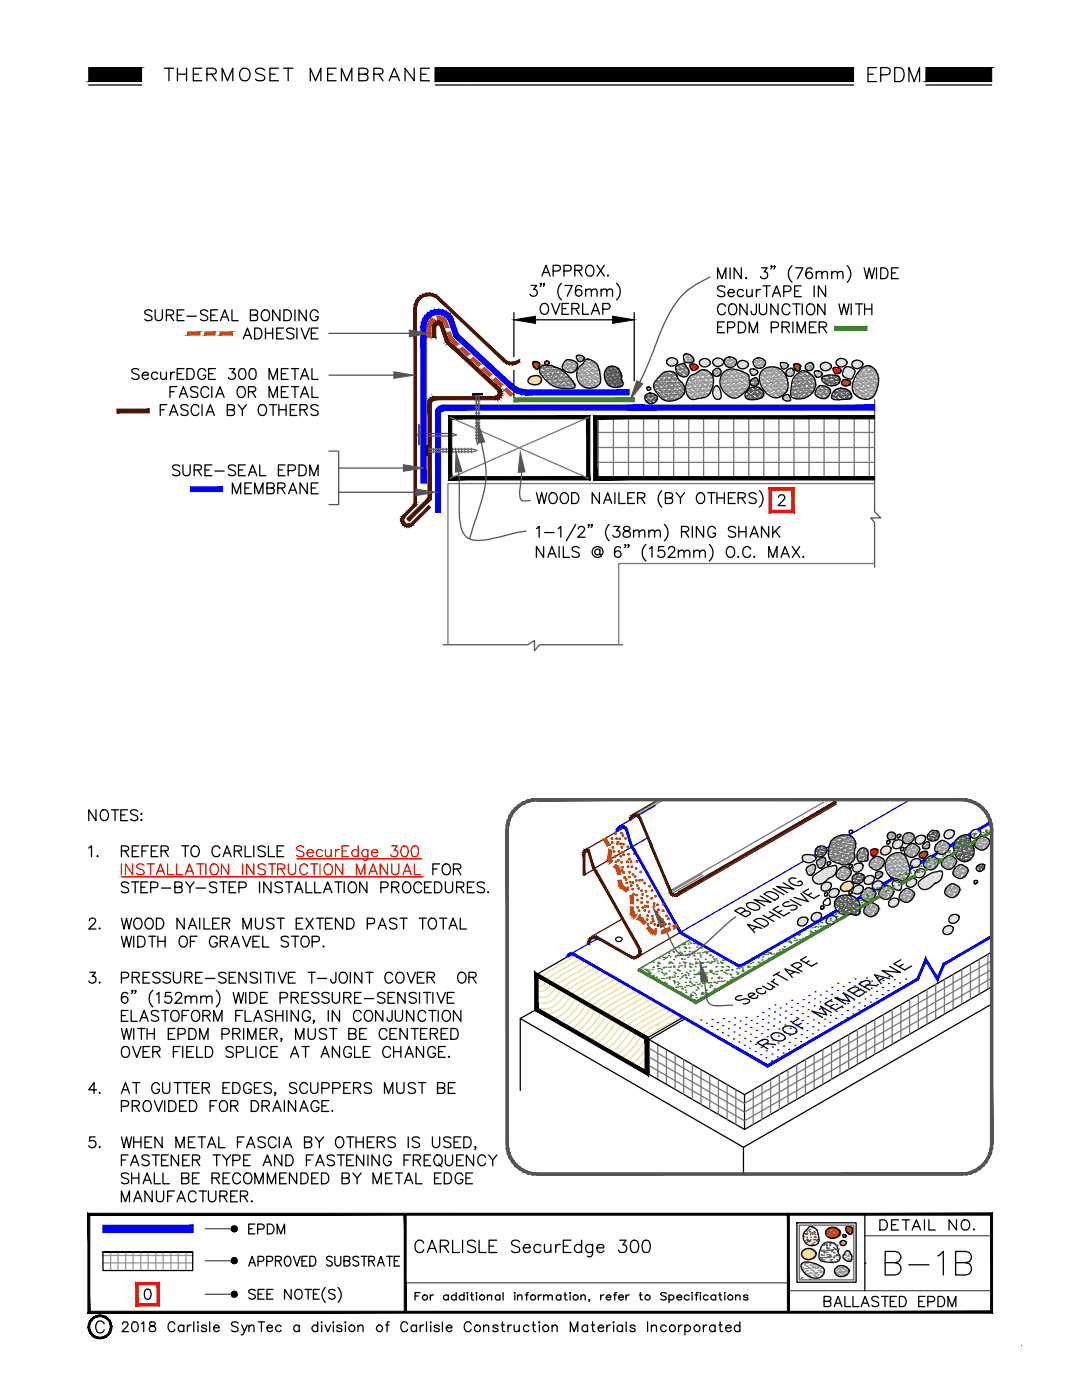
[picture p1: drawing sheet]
<svg xmlns="http://www.w3.org/2000/svg" width="216mm" height="279mm" viewBox="0 0 216 279" stroke-linecap="round" stroke-linejoin="round" font-family="sans-serif">
<defs><g id="words">
<text font-size="8.8" x="175.3" y="255.8">B-1B</text>
<text font-size="6.2" x="171.8" y="17.6">EPDM</text>
<text font-size="5.7" x="31.7" y="17.3">THERMOSET MEMBRANE</text>
<text font-size="5.3" x="163.3" y="262.1">BALLASTED EPDM</text>
<g font-size="4.9">
<text x="48.3" y="247.3">EPDM</text>
<text x="174.3" y="246.6">DETAIL NO.</text>
</g>
</g></defs>
<!-- layer: INSULATION2 -->
<g fill="none" stroke="#767676" stroke-width=".25">
<path d="M118.8 86.3h55.7M118.8 89.3h55.7M118.8 92.3h55.7M118.8 95.3h55.7M119.4 83.3v12.1M122.4 83.3v12.1M125.4 83.3v12.1M128.4 83.3v12.1M131.4 83.3v12.1M134.4 83.3v12.1M137.4 83.3v12.1M140.4 83.3v12.1"/>
<path d="M143.4 83.3v12.1M146.4 83.3v12.1M149.4 83.3v12.1M152.4 83.3v12.1M155.4 83.3v12.1M158.4 83.3v12.1M161.4 83.3v12.1M164.4 83.3v12.1M167.4 83.3v12.1M170.4 83.3v12.1M173.5 83.3v12.1M131.8 159.6l-5.1 2.9"/>
<path d="M132.4 159.6l-5.3 3.1M140.1 174.4l-6.4 3.6M140.3 174.7l-6.3 3.7M140.9 175l-6.3 3.7M164.4 160.1l-30.7 17.7M181.5 199.5v6.9M183.2 198.5v6.9M185 197.5v6.9M186.7 196.5v6.9M188.4 195.5v6.9M190.2 194.5v6.9M191.9 193.4v7"/>
<path d="M193.6 192.5v6.9M195.4 191.5v6.9M197.1 190.4v7M197.9 193.5l-49.3 28.4-19.1-11M197.9 191.8l-49.3 28.4-19.1-11M197.9 195.2l-49.3 28.5-19.1-11M131.2 208.5v6.9M133 209.5v6.9M134.7 210.5v6.9M136.4 211.5v6.9M138.1 212.5v6.9M139.9 213.5v6.9"/>
<path d="M141.6 214.5v6.9M143.4 215.5v6.9M145.1 216.5v6.9M146.8 217.5v6.9M150.3 217.5v6.9M152 216.5v6.9M153.8 215.5v6.9M155.5 214.5v6.9M157.2 213.5v6.9M159 212.5v6.9M160.7 211.5v6.9M162.4 210.5v6.9"/>
<path d="M164.2 209.5v6.9M165.9 208.5v6.9M167.6 207.5v6.9M169.3 206.5v6.9M171.1 205.5v6.9M172.8 204.5v6.9M174.6 203.5v6.9M176.3 202.5v6.9M178 201.5v6.9M179.8 200.5v6.9"/>
</g>
<!-- layer: NOTES -->
<g fill="none" stroke="#000" stroke-width=".25">
<path d="M106 57h1.1l-.6 .8a.72 .72 0 0 1 .6 1 .72 .72 0 0 1-1.1 .2l-.2-.3M108 56.6l-.1 .2-.1-.2h.2l-.2 .6M108.1 55.1l.8-2.2 .9 2.2M108.4 54.4h1M108.6 56.6l-.1 .2-.1-.2h.2l-.2 .6M110.4 54.1l1.2-.1a.56 .56 0 0 0 .2-.7 .56 .56 0 0 0-.5-.4h-.9v2.2M112 56.5a2.23 2.23 0 0 0 0 3.3M112.5 54.1l1.3-.1a.56 .56 0 0 0 .2-.7 .56 .56 0 0 0-.5-.4h-1v2.2M112.7 57h1.5l-1 2.1M114.7 54l1.3-.1 .1-.3-.1-.4-.4-.3h-.9v2.2M115.4 54l.7 1.1M116 57.3a.64 .64 0 0 0-1.1 0 1.61 1.61 0 0 0 .2 1.7 .66 .66 0 0 0 1-.3 .66 .66 0 0 0-.5-.9 .66 .66 0 0 0-.8 .6"/>
<path d="M116.9 58.1l.5-.4 .5 .1 .1 1.3M116.9 57.7v1.4M117.1 53.2a.8 .8 0 0 1 .9-.2 .8 .8 0 0 1 .5 .7 .96 .96 0 0 1-.2 1.1 .96 .96 0 0 1-1 .2 1.34 1.34 0 0 1-.2-1.8zM118 58.1l.5-.4 .5 .1 .1 1.3M119.1 52.9l1.5 2.2M119.9 58.1l.6-.4 .5 .1 .1 1.3M119.9 57.7v1.4M120.6 52.9l-1.5 2.2M121.1 58.1l.5-.4 .5 .1 .1 1.3M121.3 54.9l-.1 .1h.2M123 56.5a2.23 2.23 0 0 1 0 3.3M143.2 55.6v-2.1l.8 2.1 .8-2.1v2.1"/>
<path d="M144.6 57.3a.83 .83 0 0 0-1.4 .3l.2 .3 .8 .3a.58 .58 0 0 1 .4 .7 .97 .97 0 0 1-1.4 0M145.3 58.4h1.2l-.1-.4a.69 .69 0 0 0-1 0 .69 .69 0 0 0 .1 1 .69 .69 0 0 0 1-.1M145.7 53.5v2.1M147.9 53.5v2.1l-1.4-2.1v2.1M148.4 58.1a.69 .69 0 0 0-1.1-.1 .69 .69 0 0 0 0 1 .69 .69 0 0 0 1.1-.1M148.9 55.4v.2l.1-.1M149 57.8l.1 1.3 .5 .1 .5-.4M150.1 57.8v1.4M150.9 57.8v1.4M151.7 57.8a.65 .65 0 0 0-.8 .6M151.9 53.5h1.2l-.6 .8a.72 .72 0 0 1 .6 1 .72 .72 0 0 1-1.2 .1l-.2-.2M152.2 57.1h1.5"/>
<path d="M153 57.1v2.1M154 53.2h-.2l.1-.2 .1 .2-.2 .5M154.1 59.2l.9-2.1 .8 2.1M154.4 58.5h1.1M154.6 53.2h-.2l.1-.2 .1 .2-.2 .5M156.4 58.2h.9a.57 .57 0 0 0 .6-.6 .57 .57 0 0 0-.6-.5h-.9v2.1M158 53a2.23 2.23 0 0 0 0 3.3M158.6 58.1h.8M158.8 53.5h1.4l-1.1 2.1M159.9 57.1h-1.3v2.1h1.3M162 53.7a.62 .62 0 0 0-.9-.2 1.27 1.27 0 0 0 .3 2.1 .67 .67 0 0 0 .7-.6 .67 .67 0 0 0-.6-.7 .67 .67 0 0 0-.7 .6M162.4 57.1v2.1"/>
<path d="M162.9 54.6l.5-.4 .5 .1 .1 1.3M162.9 54.2v1.4M164 54.6l.5-.4 .5 .1 .1 1.3M164.7 57.1v2.1l-1.4-2.1v2.1M166 54.6l.5-.4 .5 .1 .1 1.3M166 54.2v1.4M167.1 54.6l.5-.4 .5 .1 .1 1.3M169.1 53a2.23 2.23 0 0 1 0 3.3M172.4 53.5l.5 2.1 .6-2.1 .5 2.1 .5-2.1M174.9 53.5v2.1M175.7 53.5h.8a1.15 1.15 0 0 1 .7 1 1.15 1.15 0 0 1-.7 1.1h-.8zM177.9 54.5h.8"/>
<path d="M179.3 53.5h-1.4v2.1h1.4M27.7 73.9a.82 .82 0 0 0-1.4 .2 2.04 2.04 0 0 0 1.4 .8v.5a.97 .97 0 0 1-1.4 0M28.4 74.9h1.2a.63 .63 0 0 0-.7-.6 .63 .63 0 0 0-.5 .8 .66 .66 0 0 0 .5 .6 .66 .66 0 0 0 .7-.3M30.3 62.2a.79 .79 0 0 0-.8-.4 .79 .79 0 0 0-.6 .6l.4 .4a1.14 1.14 0 0 1 1 .6v.3a.97 .97 0 0 1-1.4 0M31 61.8v1.6a.73 .73 0 0 0 .7 .6 .73 .73 0 0 0 .7-.6v-1.6M31.5 74.6a.69 .69 0 0 0-1-.1 .69 .69 0 0 0 0 1 .69 .69 0 0 0 1-.1M32.1 74.3l.1 1.3 .5 .1 .5-.4M33.2 62.9l1.2-.1a.47 .47 0 0 0 0-.8l-1.2-.2v2.2M33.2 74.3v1.4M33.9 78.2h.9M33.9 62.9l.7 1.1M34.1 74.3v1.4"/>
<path d="M34.9 74.3a.65 .65 0 0 0-.8 .6M35.3 77.2h-1.4v2.1M35.4 74.6h.8M35.4 62.9h.8M35.8 79.3l.8-2.1 .8 2.1M36.1 78.6h1M36.7 73.6h-1.3v2.1h1.3M36.7 61.8h-1.3v2.2h1.3M37.3 73.6h.7a1.15 1.15 0 0 1 .8 1 1.15 1.15 0 0 1-.8 1.1h-.7zM37.3 63.1h1.9M39.5 77.5a.83 .83 0 0 0-1.5 .2l.5 .4 .6 .2a.58 .58 0 0 1 .4 .7 .97 .97 0 0 1-1.5 0M41 74.1a.81 .81 0 0 0-.9-.5 .81 .81 0 0 0-.6 .8 .91 .91 0 0 0 .2 1.1 .91 .91 0 0 0 1.2-.1l.1-.5h-.5"/>
<path d="M41.5 62.2a.79 .79 0 0 0-.8-.4 .79 .79 0 0 0-.7 .6l.2 .3 .8 .3a.55 .55 0 0 1 .2 .9 1.04 1.04 0 0 1-1.2-.2M41.6 77.7a.78 .78 0 0 0-.9-.5 .78 .78 0 0 0-.6 .8 .96 .96 0 0 0 .2 1 .96 .96 0 0 0 1 .2l.3-.4M41.6 74.6h.9M42.1 62.9h.8M42.3 77.2v2.1M43 73.6h-1.4v2.1h1.4M43.1 79.3l.8-2.1 .8 2.1M43.4 61.8h-1.3v2.2h1.3M43.4 78.6h1M44 64l.8-2.2 .8 2.2M44.3 63.3h1.1M45.8 73.6h1.1l-.6 .8a.72 .72 0 0 1 .6 1 .72 .72 0 0 1-1.1 .2l-.2-.3"/>
<path d="M46.3 61.8v2.2h1.2M47.5 77.5a.8 .8 0 0 1 .9-.3 .8 .8 0 0 1 .6 .8 .96 .96 0 0 1-.2 1 .96 .96 0 0 1-1.1 .2 1.34 1.34 0 0 1-.2-1.7zM47.9 73.6a.71 .71 0 0 1 1.1 .4 1.09 1.09 0 0 1-.8 1.7 1.35 1.35 0 0 1-.3-2.1zM48.5 67.6l.9-2.1 .8 2.1M48.9 66.9h1M49.6 78.2h.9a.51 .51 0 0 0 .4-.8l-.4-.2h-.9v2.1M50 73.6a.74 .74 0 0 1 1 .4 1.45 1.45 0 0 1-.5 1.7h-.2a1.18 1.18 0 0 1-.5-1.7zM50 62.9l1.2-.1 .2-.3-.1-.5-.4-.2h-.9v2.2h.9l.4-.2 .1-.5-.2-.3-.3-.1M50.3 78.2l.7 1.1M50.8 65.5h.7a1.15 1.15 0 0 1 .8 1.1 1.15 1.15 0 0 1-.8 1h-.7zM52.3 62.2l.5-.4a1.15 1.15 0 0 1 1 .8 1.15 1.15 0 0 1-.4 1.3 1.04 1.04 0 0 1-1.2-.4 1.04 1.04 0 0 1 .1-1.3zM53 65.5v2.1"/>
<path d="M53 66.5h1.4M53.7 75.7v-2.1l.8 2.1 .8-2.1v2.1M53.7 79.3v-2.1l.8 2.1 .8-2.1v2.1M54.4 65.5v2.1M55.2 66.5h.9M55.9 61.8v2.2l-1.5-2.2v2.2M56.1 74.6h.9M56.1 78.2h.9M56.6 65.5h-1.4v2.1h1.4M56.7 61.8h.7a1.13 1.13 0 0 1 .8 1.1 1.13 1.13 0 0 1-.8 1.1h-.7zM57.5 73.6h-1.4v2.1h1.4M57.5 77.2h-1.4v2.1h1.4"/>
<path d="M58.1 73.6h1.5M58.1 77.2h1.5M58.6 65.8a.82 .82 0 0 0-1.4 .2l.2 .3 .8 .3a.55 .55 0 0 1 .2 .9 .9 .9 0 0 1-1.2-.2M58.9 61.8v2.2M58.9 73.6v2.1M58.9 77.2v2.1M59.2 65.5v2.1M60 75.7l.8-2.1 .8 2.1M60 79.3l.8-2.1 .8 2.1M60.1 65.5l.8 2.1 .8-2.1M60.3 75h1M60.3 78.6h1"/>
<path d="M61.1 61.8v2.2l-1.4-2.2v2.2M62.1 66.5h.9M62.2 73.6v2.1h1.3M62.2 77.2v2.1h1.3M63.5 62.4a.8 .8 0 0 0-.9-.6 .8 .8 0 0 0-.7 .9 .96 .96 0 0 0 .2 1 .96 .96 0 0 0 1.1 .2l.2-.2 .1-.5h-.5M63.5 65.5h-1.4v2.1h1.4M102.5 62.4v8.8M102.5 73.9v5.4M104 63.8h21.1M108.2 60.6a1.01 1.01 0 0 1 1.2 .4 1.01 1.01 0 0 1 0 1.2 .81 .81 0 0 1-1 .5 .81 .81 0 0 1-.6-.8 1.48 1.48 0 0 1 .4-1.3zM110.1 60.6l.8 2.1 .8-2.1M112.2 61.6h.8"/>
<path d="M113.5 60.6h-1.3v2.1h1.3M114.1 61.6h.9a.51 .51 0 0 0 .4-.8l-.4-.2h-.9v2.1M114.8 61.6l.7 1.1M116.3 60.6v2.1h1.2M118 62.7l.8-2.1 .8 2.1M118.3 62h1.1M120.3 61.7h.9a.57 .57 0 0 0 .5-.6 .57 .57 0 0 0-.5-.5h-.9v2.1M126.5 62.4v13.6M143.2 65.3h.8M144.5 64.2h-1.3v2.2h1.3M144.8 61.2a.81 .81 0 0 0-1-.6 .81 .81 0 0 0-.6 .9 .97 .97 0 0 0 .2 1 .97 .97 0 0 0 1.1 .2l.3-.4M145.2 65.4h.9a.57 .57 0 0 0 .5-.6 .57 .57 0 0 0-.5-.6h-.9v2.2"/>
<path d="M145.6 60.9a.8 .8 0 0 1 .9-.2 .8 .8 0 0 1 .5 .8 .96 .96 0 0 1-1 1.3 1.27 1.27 0 0 1-.4-1.9zM147.3 64.2h.8a1.16 1.16 0 0 1 .7 1.1 1.16 1.16 0 0 1-.7 1.1h-.8zM149.1 60.6v2.2l-1.5-2.2v2.2M149.5 66.4v-2.2l.8 2.2 .8-2.2v2.2M150.9 60.6v1.7l-.1 .3a.47 .47 0 0 1-.8 0l-.1-.5M151.5 60.6v1.6a.73 .73 0 0 0 .7 .6 .73 .73 0 0 0 .8-.6v-1.6M153.9 65.4l1.3-.1 .1-.3v-.5l-.5-.3h-.9v2.2M155.3 60.6v2.2l-1.5-2.2v2.2M156.1 65.3l1.2-.1 .2-.3-.1-.4-.4-.3h-.9v2.2M156.8 65.3l.7 1.1M157.6 61.2a.81 .81 0 0 0-.9-.6 .81 .81 0 0 0-.6 .9 .97 .97 0 0 0 .2 1 .97 .97 0 0 0 1 .2l.3-.4M158.2 60.6h1.5"/>
<path d="M158.2 64.2v2.2M158.9 60.6v2.2M159.1 66.4v-2.2l.8 2.2 .8-2.2v2.2M160.1 60.6v2.2M161.3 60.7a1.06 1.06 0 0 1 1.3 .5 1.06 1.06 0 0 1-.2 1.3 .8 .8 0 0 1-.9 .3 .8 .8 0 0 1-.6-.8 1.36 1.36 0 0 1 .4-1.3zM161.5 65.3h.9M162.9 64.2h-1.4v2.2h1.4M163.5 65.3l1.2-.1a.47 .47 0 0 0 0-.8l-1.2-.2v2.2M164.2 65.3l.7 1.1M164.6 60.6v2.2l-1.4-2.2v2.2M167.4 60.6l.5 2.2 .5-2.2 .5 2.2 .5-2.2M169.9 60.6v2.2"/>
<path d="M170.7 60.6h1.4M171.4 60.6v2.2M172.5 60.6v2.2M172.5 61.7h1.5M174 60.6v2.2M32 81.8h.8M33.3 80.8h-1.3v2.1M33.8 82.9l.8-2.1 .9 2.1M34.1 82.2h1.1M35.9 93.1a.82 .82 0 0 0-1.5 .2l.2 .3 .9 .3a.58 .58 0 0 1 .4 .7 .97 .97 0 0 1-1.5 0M36.5 92.8v1.5a.72 .72 0 0 0 .7 .7 .72 .72 0 0 0 .7-.7v-1.5M37.5 81.1a.82 .82 0 0 0-1.4 .2 1.35 1.35 0 0 0 1.2 .7 .52 .52 0 0 1 0 .8 1.04 1.04 0 0 1-1.2-.2"/>
<path d="M38.7 93.8l1.3-.1 .2-.3-.1-.4-.4-.2h-1v2.1M39.5 93.8l.7 1.1M39.7 81.3a.78 .78 0 0 0-.9-.6 .78 .78 0 0 0-.6 .9 .96 .96 0 0 0 .2 1 .96 .96 0 0 0 1 .2l.3-.4M40.3 80.8v2.1M40.9 93.8h.9M41.1 82.9l.9-2.1 .8 2.1M41.5 82.2h1M42.3 92.8h-1.4v2.1h1.4M42.9 94h1.8M45.4 81.8l1.2-.1a.51 .51 0 0 0 0-.9h-1.2v2.1h.9a.57 .57 0 0 0 .5-.6 .57 .57 0 0 0-.5-.5M46.4 98.5v-2.1l.8 2.1 .8-2.1v2.1M47 93.1a.82 .82 0 0 0-1.4 .2 1.35 1.35 0 0 0 1.2 .7l.2 .3v.3a.97 .97 0 0 1-1.4 0"/>
<path d="M47.5 80.8l.9 1 .8-1M47.6 93.8h.8M48.4 81.8v1.1M48.9 97.4h.8M49 92.8h-1.4v2.1h1.4M49.6 94.9l.8-2.1 .8 2.1M49.9 94.2h1M50.2 96.4h-1.3v2.1h1.3M50.8 98.5v-2.1l.8 2.1 .9-2.1v2.1M51.7 81.1a.8 .8 0 0 1 .9-.3 .8 .8 0 0 1 .6 .8 .96 .96 0 0 1-.2 1 .96 .96 0 0 1-1 .2 1.34 1.34 0 0 1-.3-1.7zM51.8 92.8v2.1h1.3M53.3 97.4l1.2-.1a.51 .51 0 0 0 0-.8l-1.2-.1v2.1h.9a.57 .57 0 0 0 .5-.5 .57 .57 0 0 0-.5-.6"/>
<path d="M53.8 80.8h1.4M54.5 80.8v2.1M55.4 97.4l1.3-.1a.51 .51 0 0 0 0-.8l-1.3-.1v2.1M55.6 93.8h.8M55.6 81.8h1.5M55.6 80.8v2.1M56.1 97.4l.8 1.1M56.9 92.8h-1.3v2.1h1.3M57.1 80.8v2.1M57.5 93.9l1.2-.1a.56 .56 0 0 0 .2-.6 .56 .56 0 0 0-.5-.4h-.9v2.1M57.6 98.5l.8-2.1 .8 2.1M57.9 81.8h.8"/>
<path d="M57.9 97.8h1M59.2 80.8h-1.3v2.1h1.3M59.7 92.8h.7a1.15 1.15 0 0 1 .7 1.1 1.15 1.15 0 0 1-.7 1h-.7zM59.9 81.8h.9a.51 .51 0 0 0 .4-.8l-.4-.2h-.9v2.1M60.6 81.8l.7 1.1M61.3 96.4v2.1l-1.4-2.1v2.1M61.8 94.9v-2.1l.8 2.1 .9-2.1v2.1M62.1 97.4h.9M63.5 81.1a.82 .82 0 0 0-1.5 .2 1.35 1.35 0 0 0 1.3 .7 .52 .52 0 0 1 0 .8 1.04 1.04 0 0 1-1.3-.2M63.5 96.4h-1.4v2.1h1.4M107 98.3l.6 2.2 .5-2.2 .5 2.2 .5-2.2M109.9 98.5a1.04 1.04 0 0 1 1.3 .4 1.04 1.04 0 0 1-.2 1.3 .8 .8 0 0 1-.9 .3 .8 .8 0 0 1-.6-.8 1.21 1.21 0 0 1 .4-1.2z"/>
<path d="M112 98.7l.4-.4a1.12 1.12 0 0 1 1.1 .8 1.12 1.12 0 0 1-.5 1.3 1.03 1.03 0 0 1-1.2-.5 1.03 1.03 0 0 1 .2-1.2zM114.1 98.3h.7a1.16 1.16 0 0 1 .7 1.1 1.16 1.16 0 0 1-.7 1.1h-.7zM119.6 98.3v2.2l-1.4-2.2v2.2M120.7 99.8h1.1M122.7 98.3v2.2M123.5 98.3v2.2h1.3M125.3 99.4h.8M126.6 98.3h-1.3v2.2h1.3M127.2 99.4l1.3-.1a.47 .47 0 0 0 0-.8l-1.3-.2v2.2M127.9 99.4l.8 1.1M132.1 97.9a2.19 2.19 0 0 0 0 3.3M132.8 99.4l1.2-.1a.47 .47 0 0 0 0-.8l-1.2-.2v2.2l1.2-.1a.58 .58 0 0 0 0-.9l-.3-.1"/>
<path d="M134.9 98.3l.9 1.1 .8-1.1M135.8 99.4v1.1M139.4 98.5l.2-.2a1.12 1.12 0 0 1 1.1 .8 1.12 1.12 0 0 1-.5 1.3 1.03 1.03 0 0 1-1.2-.5 1.03 1.03 0 0 1 .2-1.2zM141.2 98.3h1.5M142 98.3v2.2M143.1 99.4h1.4M143.1 98.3v2.2M144.5 98.3v2.2M145.3 99.4h.8M146.7 98.3h-1.4v2.2h1.4M147.3 99.4l1.2-.1a.47 .47 0 0 0 0-.8l-1.2-.2v2.2M148 99.4l.7 1.1"/>
<path d="M150.9 98.7a.8 .8 0 0 0-.8-.4 .8 .8 0 0 0-.6 .5l.2 .4 .8 .3a.52 .52 0 0 1 .4 .4 .52 .52 0 0 1-.2 .5 1.04 1.04 0 0 1-1.2-.2M151.5 97.9a2.19 2.19 0 0 1 0 3.3M155.3 99.3l.5-.6 .6 .2a.46 .46 0 0 1 .1 .7l-1.2 1.3h1.4M107 105.5l.6-.4v2.1M108.5 109.1v2.1l-1.5-2.1v2.1M108.7 106.3h1.8M109.3 111.2l.8-2.1 .9 2.1M109.6 110.5h1.1M111.4 105.5l.5-.4v2.1M111.6 109.1v2.1M112.4 109.1v2.1h1.2M114.9 104.7l-1.9 3.2"/>
<path d="M115.4 105.6l.4-.5 .6 .1a.46 .46 0 0 1 .1 .7l-1.2 1.3h1.4M115.6 109.4a.82 .82 0 0 0-1.5 .2l.3 .3 .8 .3a.52 .52 0 0 1 .4 .4 .52 .52 0 0 1-.2 .6 1.04 1.04 0 0 1-1.3-.3M117.5 104.8h-.1h.1l-.1 .5M118.2 104.8h-.2h.2l-.2 .5M119.7 109.9a.55 .55 0 0 0-.8-.1 .55 .55 0 0 0 0 .8 .55 .55 0 0 0 .8-.2M119.7 109.6v1l.1 .1a.8 .8 0 0 0 .5-.8 .8 .8 0 0 0-.6-.7 1.08 1.08 0 0 0-1.5 1.2 1.08 1.08 0 0 0 1.8 .5M120.5 100.5l.8-2.2 .8 2.2M121.6 104.7a2.19 2.19 0 0 0 0 3.2M122.5 105.1h1.1l-.6 .8a.68 .68 0 0 1 .7 .8 .68 .68 0 0 1-.9 .5l-.3-.1-.2-.3M123.8 109.4a.63 .63 0 0 0-.6-.3 .63 .63 0 0 0-.5 .4 1.68 1.68 0 0 0 .2 1.7 .66 .66 0 0 0 1-.3 .66 .66 0 0 0-.5-.9 .66 .66 0 0 0-.8 .5M124.6 105.2l-.2 .4a1.25 1.25 0 0 0 1.1 .5 .61 .61 0 0 1 .1 1 .92 .92 0 0 1-1.3-.3 .66 .66 0 0 1 .7-.8l.6-.2 .1-.4a.77 .77 0 0 0-1.1-.2zM124.9 108.8h-.3l.2-.1 .1 .1-.3 .5"/>
<path d="M125.5 108.8h-.2l.1-.1 .1 .1-.2 .5M126.4 106.2l.5-.4 .5 .1 .1 1.3M126.4 105.8v1.4M127.5 106.2l.5-.4 .6 .1 .1 1.3M128.9 108.7a2.23 2.23 0 0 0 0 3.3M129.5 106.2l.5-.4 .5 .1 .1 1.3M129.5 105.8v1.4M129.6 109.5l.5-.4v2.1M130.6 106.2l.5-.4 .6 .1 .1 1.3M132.5 109.1h-1l-.2 .9a.77 .77 0 0 1 1.2 0 .77 .77 0 0 1-.1 1.1 .77 .77 0 0 1-1.2-.3M132.6 104.7a2.19 2.19 0 0 1 0 3.2M133.4 109.6v-.1a.66 .66 0 0 1 1.1-.2 .72 .72 0 0 1-.2 .9l-1 1h1.5"/>
<path d="M135.4 110.2l.5-.4 .5 .1 .1 1.3M135.4 109.8v1.4M136 106.1h.9a.58 .58 0 0 0 .5-.6l-.5-.4h-.9v2.1M136.5 110.2l.5-.4 .5 .1 .1 1.3M136.7 106.1l.7 1.1M138.1 105.1v2.1M138.4 110.2l.6-.4 .5 .1 .1 1.3M138.4 109.8v1.4M139.6 110.2l.5-.4 .5 .1 .1 1.3M140.4 105.1v2.1l-1.4-2.1v2.1M141.5 108.7a2.23 2.23 0 0 1 0 3.3M142.8 105.6a.79 .79 0 0 0-1-.5 .79 .79 0 0 0-.6 .8 .95 .95 0 0 0 .2 1 .95 .95 0 0 0 1.1 .2l.2-.2 .1-.5h-.5"/>
<path d="M145.1 109.4a.91 .91 0 0 1 1.2-.1 .91 .91 0 0 1 .3 1.1 .83 .83 0 0 1-.9 .9 .83 .83 0 0 1-.8-.9zM146.8 105.4a.8 .8 0 0 0-.8-.4 .8 .8 0 0 0-.7 .6l.3 .3 .8 .3a.52 .52 0 0 1 .4 .4 .52 .52 0 0 1-.2 .5 1.04 1.04 0 0 1-1.3-.2M147.3 111v.2h.1M147.4 105.1v2.1M147.4 106.1h1.5M148.9 105.1v2.1M149.7 107.2l.8-2.1 .8 2.1M149.8 109.6a.81 .81 0 0 0-.9-.5 .81 .81 0 0 0-.7 .8 .95 .95 0 0 0 .2 1 .95 .95 0 0 0 1.1 .3l.3-.5M150 106.5h1M150.5 111l-.1 .2h.2M153.4 105.1v2.1l-1.5-2.1v2.1M153.4 111.2v-2.1l.8 2.1 .8-2.1v2.1"/>
<path d="M154.2 105.1v2.1M154.7 106l.9 1.2M155.6 105.1l-1.4 1.4M155.8 111.2l.8-2.1 .9 2.1M156.1 110.5h1.1M158.1 109.1l1.5 2.1M159.6 109.1l-1.5 2.1M160.3 111l-.1 .2h.2M17.7 169.2l.6-.4v2.2M19.1 161.6v2.2l-1.4-2.2v2.2M19.5 170.8l-.1 .1h.2M20.2 161.9a.8 .8 0 0 1 .9-.3 .8 .8 0 0 1 .5 .8 .91 .91 0 0 1-.2 1.2 .91 .91 0 0 1-1.2-.1 1.45 1.45 0 0 1 0-1.6z"/>
<path d="M22.2 161.6h1.5M23 161.6v2.2M24.1 162.6h.8M24.2 169.8l1.3-.1a.47 .47 0 0 0 0-.8l-1.3-.1v2.2M24.9 169.8l.8 1.2M25.5 161.6h-1.4v2.2h1.4M25.7 176.3a.8 .8 0 0 0-.8-.3 .8 .8 0 0 0-.7 .5l.2 .4 .8 .3a.55 .55 0 0 1 .3 .9 1.04 1.04 0 0 1-1.3-.2M26.3 176h1.4M26.4 169.8h.8M27 176v2.2M27.5 161.9a.82 .82 0 0 0-1.5 .2l.5 .4 .9 .4 .1 .6a.97 .97 0 0 1-1.5 0M27.7 168.8h-1.3v2.2h1.3"/>
<path d="M28.1 162.4h.2l-.1 .1zM28.1 163.6h.2l-.1 .2zM28.1 177.1h.8M28.3 169.8h.8M29.5 176h-1.4v2.2h1.4M29.6 168.8h-1.3v2.2M30.1 177.2h.9a.57 .57 0 0 0 .5-.6 .57 .57 0 0 0-.5-.6h-.9v2.2M30.2 169.8h.8M31.5 168.8h-1.3v2.2h1.3M32.1 169.8l1.3-.1a.47 .47 0 0 0 0-.8l-1.3-.1v2.2M32.2 177.2h1.9M32.9 169.8l.7 1.2"/>
<path d="M34.9 177.1l1.3-.2 .1-.3v-.4l-.5-.2h-.9v2.2l1.3-.1 .1-.7-.1-.2-.4-.1M36.3 168.8h1.4M37 168.8v2.2M37.1 176l.8 1.1 .8-1.1M37.9 177.1v1.1M38.3 169.1a.91 .91 0 0 1 1.2-.1 .91 .91 0 0 1 .3 1.2 .83 .83 0 0 1-.9 .8 .83 .83 0 0 1-.8-.8zM39.1 177.2h1.9M43.2 176.3a.8 .8 0 0 0-.7-.3 .8 .8 0 0 0-.7 .5l.2 .4 .9 .3a.55 .55 0 0 1 .2 .9 1.08 1.08 0 0 1-1.3-.2M43.9 169.3a.81 .81 0 0 0-1-.5 .81 .81 0 0 0-.6 .9 .96 .96 0 0 0 .2 1 .96 .96 0 0 0 1.1 .2l.3-.4M43.9 176h1.4M44.5 171l.8-2.2 .8 2.2M44.6 176v2.2"/>
<path d="M44.8 170.3h1M45.7 177.1h.8M46.8 169.8l1.2-.1a.47 .47 0 0 0 0-.8l-1.2-.1v2.2M47 176h-1.3v2.2h1.3M47.5 169.8l.7 1.2M47.7 177.2h.9a.57 .57 0 0 0 .5-.6 .57 .57 0 0 0-.5-.6h-.9v2.2M48.9 168.8v2.2h1.2M50.6 168.8v2.2M51.8 176v2.2M52.9 169.1a.82 .82 0 0 0-1.4 .2l.2 .4 .8 .3a.52 .52 0 0 1 .4 .3 .52 .52 0 0 1-.2 .6 1.04 1.04 0 0 1-1.2-.2M53.6 168.8v2.2h1.2M54.1 176v2.2l-1.5-2.2v2.2"/>
<path d="M55.3 169.8h.8M56.3 176.3a.8 .8 0 0 0-.8-.3 .8 .8 0 0 0-.6 .5l.2 .4 .8 .3a.52 .52 0 0 1 .4 .3 .52 .52 0 0 1-.2 .6 1.04 1.04 0 0 1-1.2-.2M56.6 168.8h-1.3v2.2h1.3M57 176h1.4M57.7 176v2.2M58.8 178.2l.8-2.2 .8 2.2M59.1 177.4h1M61.1 176v2.2h1.2M62.8 176v2.2h1.3M64.6 178.2l.8-2.2 .8 2.2M64.9 177.4h1M66.8 176h1.5"/>
<path d="M67.5 176v2.2M68.7 176v2.2M69.9 176.1l.2-.1a1.14 1.14 0 0 1 1.1 .8 1.14 1.14 0 0 1-.4 1.3 1.04 1.04 0 0 1-1.3-.5 1.04 1.04 0 0 1 .2-1.3zM73.2 176v2.2l-1.4-2.2v2.2M76 177.2h.9a.57 .57 0 0 0 .6-.6 .57 .57 0 0 0-.6-.6h-.9v2.2M78.2 177.1h.9a.58 .58 0 0 0 .5-.7l-.5-.4h-.9v2.2M78.9 177.1l.7 1.1M80.7 176.1a1.04 1.04 0 0 1 1.2 .5 1.04 1.04 0 0 1-.1 1.3 .8 .8 0 0 1-.9 .2 .8 .8 0 0 1-.6-.7 1.21 1.21 0 0 1 .4-1.3zM84.1 176.5a.81 .81 0 0 0-.9-.5 .81 .81 0 0 0-.6 .9 .95 .95 0 0 0 .2 1 .95 .95 0 0 0 1 .2l.3-.4M84.7 177.1h.9M86.1 176h-1.4v2.2h1.4M86.4 173.4h.8"/>
<path d="M86.7 176h.7a1.16 1.16 0 0 1 .8 1.1 1.16 1.16 0 0 1-.8 1.1h-.7zM87.7 172.4h-1.3v2.2M88.4 172.7a.91 .91 0 0 1 1.2-.1 .91 .91 0 0 1 .3 1.2 .83 .83 0 0 1-.8 .8 .83 .83 0 0 1-.9-.8zM88.9 176v1.6a.73 .73 0 0 0 .7 .6 .73 .73 0 0 0 .7-.6v-1.6M90.5 173.4l1.3-.1a.47 .47 0 0 0 0-.8l-1.3-.1v2.2M91.1 177.1l1.2-.2a.47 .47 0 0 0 0-.8l-1.2-.1v2.2M91.2 173.4l.8 1.2M91.8 177.1l.8 1.1M93.3 177.1h.8M94.6 176h-1.3v2.2h1.3M96.7 176.3a.81 .81 0 0 0-.8-.3 .81 .81 0 0 0-.7 .5l.2 .4 .9 .3a.55 .55 0 0 1 .2 .9 1.12 1.12 0 0 1-1.3-.2M97.4 178v.2l.1-.1"/>
<path d="M151.7 178.8l2.2 1.3-3.4-.6 2.1 1.3M152.4 178.4a1.94 1.94 0 0 1 3 .7l-.8 .5zM154.3 177.3l2.1 1.2M156.3 176.2l2.1 1.2-3.4-.5 2.2 1.3M157.5 180a1.36 1.36 0 0 0-1.3 .5 .71 .71 0 0 0 1 .4 1.74 1.74 0 0 1 1.8 0l.1 .2a1.2 1.2 0 0 1-1.3 .5M157.7 179.5l2.2 1.2M158.8 175.3a1.18 1.18 0 0 0-1.4 .3 1.87 1.87 0 0 0 2.6 .9l.1-.4-.4-.3-.5 .3M159.8 178.3l1.5 1.6-2.9-.8M161.3 177.4l-1.1 .7 2.2 1.2 1.1-.7M161.9 178.3l-.7 .4M17.8 183.8a.44 .44 0 0 1 .5-.6h.3a.49 .49 0 0 1 .5 .3 .49 .49 0 0 1-.1 .6l-1.3 1.3h1.4M17.9 194h1.2l-.7 .8a.72 .72 0 0 1 .7 1.1 .72 .72 0 0 1-1.3 .1l-.1-.2"/>
<path d="M19.9 185.2v.2l.1-.1M19.9 196v.2l.1-.1M24.2 183.2l.5 2.2 .5-2.2 .6 2.2 .5-2.2M24.2 186.8l.5 2.2 .5-2.2 .6 2.2 .5-2.2M24.2 195.2l1.3-.1a.58 .58 0 0 0 0-1l-1.3-.1v2.2M25.5 198.4a.64 .64 0 0 0-1.2 0 1.33 1.33 0 0 0 .5 1.8 .68 .68 0 0 0 .8-.6 .68 .68 0 0 0-.6-.7 .68 .68 0 0 0-.8 .6M26.4 195.1h.9a.57 .57 0 0 0 .5-.6l-.2-.4-1.2-.1v2.2M26.5 197.7l-.1 .2-.1-.2h.2l-.2 .6M26.7 186.8v2.2M26.9 183.5a.8 .8 0 0 1 .9-.2 .8 .8 0 0 1 .5 .8 .95 .95 0 0 1-.2 1 .95 .95 0 0 1-1 .2 1.3 1.3 0 0 1-.2-1.8zM27.1 197.7l-.1 .2-.1-.2h.2l-.2 .6M27.1 195.1l.7 1.1"/>
<path d="M27.5 186.8h.7a1.15 1.15 0 0 1 .8 1.1 1.15 1.15 0 0 1-.8 1.1h-.7zM28.5 195.1h.9M29.1 183.5a.8 .8 0 0 1 .9-.2 .8 .8 0 0 1 .6 .8 1.03 1.03 0 0 1-1 1.3l-.2-.1a1.3 1.3 0 0 1-.3-1.8zM29.6 186.8h1.5M29.9 194h-1.4v2.2h1.4M30.4 186.8v2.2M30.5 197.6a2.23 2.23 0 0 0 0 3.3M31.2 183.2h.7a1.15 1.15 0 0 1 .8 1.1 1.15 1.15 0 0 1-.8 1.1h-.7zM31.2 198.4l.5-.3v2.1M31.5 186.8v2.2M31.5 187.9h1.4M31.9 194.3a.82 .82 0 0 0-1.4 .2 1.35 1.35 0 0 0 1.2 .8l.2 .3v.3a.97 .97 0 0 1-1.4 0"/>
<path d="M32.9 186.8v2.2M34 194.3a.86 .86 0 0 0-1.5 .2l.2 .3 1.1 .5 .2 .3a.74 .74 0 0 1-.5 .6 .74 .74 0 0 1-.8-.1l-.2-.2M34.1 198.1h-1l-.2 .9a.76 .76 0 0 1 1.2-.1 .76 .76 0 0 1-.1 1.2 .76 .76 0 0 1-1.1-.3M34.6 194v1.6a.72 .72 0 0 0 .7 .6 .72 .72 0 0 0 .7-.6v-1.6M35 198.6l.1-.3a.68 .68 0 0 1 1.2 .1l-.3 .8-1.1 1h1.4M36.2 186.9a1.03 1.03 0 0 1 1.2 .5 1.03 1.03 0 0 1-.2 1.3l-.4 .3a1.12 1.12 0 0 1-1.1-.8 1.12 1.12 0 0 1 .5-1.3zM36.8 183.2v2.2l-1.5-2.2v2.2M36.9 195.1h.9a.51 .51 0 0 0 .4-.8l-.4-.3h-.9v2.2M37 199.2a.73 .73 0 0 1 1-.3l.1 1.3M37 198.8v1.4M37.6 185.4l.8-2.2 .9 2.2M37.6 195.1l.7 1.1"/>
<path d="M37.9 184.7h1M38 187.9h.8M38.1 199.2a.73 .73 0 0 1 1-.3l.2 1.3M39 195.1h.8M39.3 186.8h-1.3v2.2M39.8 183.2v2.2M40.1 199.2a.73 .73 0 0 1 1-.3l.1 1.3M40.1 198.8v1.4M40.4 194h-1.4v2.2h1.4M40.7 183.2v2.2h1.2M41 195.3h1.9M41.2 199.2a.73 .73 0 0 1 1-.3l.1 1.3"/>
<path d="M42.4 184.3h.8M43.2 197.6a2.23 2.23 0 0 1 0 3.3M43.4 187.4a.81 .81 0 0 0-.9-.6 .81 .81 0 0 0-.7 .8 .96 .96 0 0 0 .2 1.1 .96 .96 0 0 0 1.1 .2l.3-.4v-.3h-.5M43.8 183.2h-1.4v2.2h1.4M44 187.9l1.2-.1 .2-.4-.1-.4-.4-.2h-.9v2.2M44.4 184.3l1.2-.2a.47 .47 0 0 0 0-.8l-1.2-.1v2.2M44.7 187.9l.7 1.1M45.1 194.3a.82 .82 0 0 0-1.4 .2 2.04 2.04 0 0 0 1.3 .9l.1 .5a.97 .97 0 0 1-1.4 0M45.1 184.3l.7 1.1M45.7 195.1h.8M46.1 189l.9-2.2 .8 2.2M46.5 188.3h1"/>
<path d="M46.5 198.1l.5 2.1 .6-2.1 .5 2.1 .5-2.1M47 194h-1.3v2.2h1.3M48.4 186.8l.8 2.2 .9-2.2M48.5 185.4v-2.2l.8 2.2 .8-2.2v2.2M49 198.1v2.1M49.1 194v2.2l-1.4-2.2v2.2M49.8 198.1h.8a1.15 1.15 0 0 1 .7 1 1.15 1.15 0 0 1-.7 1.1h-.8zM50.5 187.9h.8M51 183.2v1.6a.72 .72 0 0 0 .7 .6 .72 .72 0 0 0 .7-.6v-1.6M51.4 194.3a.83 .83 0 0 0-1.5 .2l.4 .5 .9 .3 .2 .6a.97 .97 0 0 1-1.5 0M51.8 186.8h-1.3v2.2h1.3M52 194v2.2"/>
<path d="M52 199.1h.8M52.4 186.8v2.2h1.3M52.8 194h1.5M53.4 198.1h-1.4v2.1h1.4M53.6 194v2.2M54.7 183.5a.82 .82 0 0 0-1.5 .3l.5 .3a1.14 1.14 0 0 1 1 .7v.3a.89 .89 0 0 1-1.5 0M54.7 194v2.2M55.3 183.2h1.4M55.5 194l.8 2.2 .9-2.2M55.9 199.2l1.3-.1 .2-.3a.6 .6 0 0 0-.6-.7h-.9v2.1M56 183.2v2.2M57.5 187.1a.82 .82 0 0 0-1.4 .3l.4 .4 .7 .1a.55 .55 0 0 1 .2 1 .94 .94 0 0 1-1.3-.2"/>
<path d="M57.5 195.1h.9M58.1 199.1h.9a.58 .58 0 0 0 .5-.7l-.2-.3h-1.2v2.1M58.2 186.8h1.4M58.8 199.1l.7 1.1M58.9 194h-1.4v2.2h1.4M58.9 186.8v2.2M59.1 184.3h.8M60.3 199.1h.8M60.4 183.2h-1.3v2.2h1.3M60.4 186.9a1.04 1.04 0 0 1 1.3 .5 1.04 1.04 0 0 1-.2 1.3l-.4 .3a1.14 1.14 0 0 1-1.1-.8 1.14 1.14 0 0 1 .4-1.3zM61.1 183.2l1.4 2.2M61.5 194h1.4"/>
<path d="M61.6 198.1h-1.3v2.1h1.3M62.2 194v2.2M62.3 187.9h1.2a.58 .58 0 0 0 0-1l-1.2-.1v2.2M62.5 183.2l-1.4 2.2M63.1 183.2h1.5M63.3 195.3h1.9M63.6 198.4a.82 .82 0 0 0-1.4 .2l.4 .4 .6 .2a.55 .55 0 0 1 .2 .9 .9 .9 0 0 1-1.2-.2M63.9 183.2v2.2M64.6 188.8l-.2 .1 .2 .1 .1-.1M65 184.3h.8M65.7 198.4a.83 .83 0 0 0-1.5 .2l.5 .4 .6 .2a.55 .55 0 0 1 .2 .9 .97 .97 0 0 1-1.3-.2M66.3 183.2h-1.3v2.2h1.3"/>
<path d="M66.3 198.1v1.5a.72 .72 0 0 0 .7 .6 .72 .72 0 0 0 .7-.6v-1.5M67 194v1.7a.51 .51 0 0 1-.8 .4l-.2-.6M68 194.1a1 1 0 0 1 1.2 .4 1 1 0 0 1 0 1.2 .79 .79 0 0 1-.9 .5 .79 .79 0 0 1-.6-.8 1.33 1.33 0 0 1 .3-1.3zM68.4 183.2v2.2l-1.5-2.2v2.2M68.6 199.1h.9a.58 .58 0 0 0 .5-.7l-.2-.3h-1.2v2.1M69.2 183.2h.7a1.15 1.15 0 0 1 .8 1.1 1.15 1.15 0 0 1-.8 1.1h-.7zM69.3 199.1l.7 1.1M69.9 194v2.2M70.8 199.1h.8M72.1 198.1h-1.3v2.1h1.3M72.2 194v2.2l-1.4-2.2v2.2M72.7 199.3h1.9"/>
<path d="M73 194h1.4M73.3 184.3h1.3l.1-.3-.1-.6-.4-.2h-.9v2.2M73.7 194v2.2M75.5 185.4l.8-2.2 .8 2.2M75.8 184.7h1M76.8 198.4a.82 .82 0 0 0-1.4 .2l.4 .4 .6 .2a.52 .52 0 0 1 .4 .4 .52 .52 0 0 1-.2 .5 .9 .9 0 0 1-1.2-.2M77.4 199.1h.8M78.4 194.5a.81 .81 0 0 0-.9-.5 .81 .81 0 0 0-.7 .8 .91 .91 0 0 0 .3 1.2 .91 .91 0 0 0 1.1-.1l.2-.2M78.8 198.1h-1.4v2.1h1.4M79.2 183.5a.82 .82 0 0 0-1.5 .3l.1 .2 .4 .1a1.14 1.14 0 0 1 1 .7v.3a.89 .89 0 0 1-1.5 0M79.2 194.3a.8 .8 0 0 1 .9-.2 .8 .8 0 0 1 .5 .7 .91 .91 0 0 1-.3 1.2 .91 .91 0 0 1-1.1-.1 1.45 1.45 0 0 1 0-1.6zM79.8 183.2h1.5"/>
<path d="M80.5 183.2v2.2M80.8 198.1v2.1l-1.4-2.1v2.1M81.3 194l.8 2.2 .8-2.2M83.1 198.4a.83 .83 0 0 0-1.5 .2l.5 .4 .6 .2a.55 .55 0 0 1 .2 .9 .97 .97 0 0 1-1.3-.2M83.3 195.1h.8M83.6 183.2h1.5M83.7 198.1v2.1M84.3 183.2v2.2M84.5 198.1h1.5M84.6 194h-1.3v2.2h1.3M85.2 195.1h1a.57 .57 0 0 0 .5-.6l-.2-.4-1.3-.1v2.2M85.2 198.1v2.1"/>
<path d="M85.7 183.5a.8 .8 0 0 1 .9-.2 .8 .8 0 0 1 .5 .8 1.03 1.03 0 0 1-1 1.3l-.2-.1a1.3 1.3 0 0 1-.2-1.8zM86 195.1l.7 1.1M86.4 198.1v2.1M87.2 198.1l.8 2.1 .9-2.1M87.7 183.2h1.5M88.4 183.2v2.2M89.3 199.1h.8M89.6 185.4l.8-2.2 .8 2.2M89.9 184.7h1M90.6 198.1h-1.3v2.1h1.3M91.5 194.3a.8 .8 0 0 1 .9-.2 .8 .8 0 0 1 .6 .7 .91 .91 0 0 1-.3 1.2 .91 .91 0 0 1-1.2-.1 1.45 1.45 0 0 1 0-1.6zM91.8 183.2v2.2h1.3"/>
<path d="M93.6 195.1l1.2-.1 .2-.4-.1-.3-.4-.3h-.9v2.2M94.3 195.1l.7 1.1M148 198.7a1.24 1.24 0 0 0-1.3 .5 .71 .71 0 0 0 1.1 .4 1.74 1.74 0 0 1 1.8 0 .87 .87 0 0 1-1.3 .7M148.5 181.9l.5-.1a.6 .6 0 0 1 .7 .5l-.9 .7-2.2-1.2 .8-.5 .6-.1a.52 .52 0 0 1 .6 .5l-.9 .7M149 180.4a2.08 2.08 0 0 1 2.6 .6v.2a1.32 1.32 0 0 1-1.8 .2 1.23 1.23 0 0 1-.9-.9zM150.4 183.8a1.94 1.94 0 0 1 2.9 .6l-.8 .6zM151 185l-.9 .5M151.2 198.7v.2a1.11 1.11 0 0 1-1.9-.4 .99 .99 0 0 1 1.3-.1l-1 .6M151.9 197.3a.67 .67 0 0 0-.9 .6 1.22 1.22 0 0 0 1.8 .1v-.2M152 185.3l-2.8-.8 1.4 1.6M152.2 196.8l1.4 .7 .5-.2 .1-.5M152.2 182.7l2.2 1.2"/>
<path d="M153.2 196.2l1.4 .8M153.5 181.9l2.2 1.3M153.9 195.8l1.4 .8M154.5 182.5l-1.2 .7M154.6 195.4l-.4 .3 .3 .5M154.9 194.4l2.2 1.2M155.4 180.8l-1.2 .7 2.2 1.3 1.1-.7M155.5 194l-1.2 .7M156 181.7l-.7 .4M158.5 194l-.9 .5M159 193.3l1-.7a.93 .93 0 0 0-1.3-.4l-.8 .4 2.1 1.3M159.5 194.2l-2.9-.8 1.5 1.7"/>
<path d="M160.9 190.9l-1.2 .7 2.2 1.2 1.2-.6M161.5 191.8l-.7 .4M166 199.5l-1.4 .8 2.1 1.3 1.4-.8M170.4 199.4l-2.1-1.3 1.3 1.8-3-.8 2.2 1.3M171.1 197.7a.89 .89 0 0 1 1.4 .4l-1.2 .8-2.2-1.3 1-.5a.79 .79 0 0 1 1.3 .4l-1.2 .7M172.4 197l1-.6 .2-.4a.84 .84 0 0 0-1.2-.2l-1 .6 2.2 1.2M173.2 196.5l1.9 .3M176.5 195.1l-1.1 .6M177.5 195.3l-3-.8 1.3 1.8M177.5 192.9l2.2 1.2-3.7-.4 2.2 1.3M179.8 191.5l-1.4 .8 2.1 1.3 1.4-.8M180.2 192.4l-.8 .5"/>
<path d="M19.3 217.5h-1.6l1.1-1.4v2.1M19.9 218v.2l.1-.1M24.2 205.3l.5 2.1 .5-2.1 .6 2.1 .5-2.1M24.2 218.2l.8-2.1 .8 2.1M24.2 202.7h.8M24.4 209.2a.8 .8 0 0 1 .9-.3 .8 .8 0 0 1 .5 .8 .96 .96 0 0 1-1 1.3 1.27 1.27 0 0 1-.4-1.8zM24.5 217.5h1M25.5 201.7h-1.3v2.1h1.3M26.2 201.7v2.1h1.2M26.5 208.9l.8 2.1 .8-2.1M26.5 216.1h1.4M26.7 205.3v2.1"/>
<path d="M27.2 216.1v2.1M27.5 205.3h1.4M27.9 203.8l.9-2.1 .8 2.1M28.2 203.1h1.1M28.2 205.3v2.1M28.5 209.9h.9M28.9 219.8a1.04 1.04 0 0 1 1.3 .4 1.04 1.04 0 0 1-.2 1.3 .8 .8 0 0 1-.9 .3 .8 .8 0 0 1-.6-.8 1.21 1.21 0 0 1 .4-1.2zM29.4 205.3v2.1M29.4 206.3h1.4M29.9 208.9h-1.4v2.1h1.4M30.5 209.9h.9a.51 .51 0 0 0 .4-.8l-.4-.2h-.9v2.1M30.8 219.7l.8 2.1 .8-2.1"/>
<path d="M30.8 205.3v2.1M31.2 209.9l.7 1.1M31.6 202a.82 .82 0 0 0-1.4 .2l.2 .3 1 .4 .2 .3a.74 .74 0 0 1-.4 .7 .74 .74 0 0 1-.8-.2l-.2-.2M31.8 216.6a.79 .79 0 0 0-.9-.5 .79 .79 0 0 0-.6 .8 .95 .95 0 0 0 .2 1 .95 .95 0 0 0 1 .2l.2-.2 .1-.5h-.5M32.2 201.7h1.5M32.4 216.1v1.5a.73 .73 0 0 0 .8 .6 .73 .73 0 0 0 .7-.6v-1.5M32.9 219.7v2.1M32.9 201.7v2.1M33.6 206.3h.8M33.7 219.7h.7a1.16 1.16 0 0 1 .7 1 1.16 1.16 0 0 1-.7 1.1h-.7zM34.3 202a.8 .8 0 0 1 .9-.3 .8 .8 0 0 1 .5 .8 .91 .91 0 0 1-.2 1.1 .91 .91 0 0 1-1.2-.1 1.45 1.45 0 0 1 0-1.5zM34.6 209.9h.8"/>
<path d="M34.7 216.1h1.5M34.9 205.3h-1.3v2.1h1.3M35.4 216.1v2.1M35.5 206.4l1.3-.1a.56 .56 0 0 0 .2-.6 .56 .56 0 0 0-.5-.4h-1v2.1M36 208.9h-1.4v2.1M36.3 202.7h.9M36.5 208.9v2.1M36.5 216.1h1.5M37.2 219.7h-1.4v2.1h1.4M37.3 209.9h.8M37.3 216.1v2.1M37.7 201.7h-1.4v2.1"/>
<path d="M37.7 205.3h.7a1.15 1.15 0 0 1 .8 1 1.15 1.15 0 0 1-.8 1.1h-.7zM37.8 219.7h.7a1.16 1.16 0 0 1 .8 1 1.16 1.16 0 0 1-.8 1.1h-.7zM38.4 202a.8 .8 0 0 1 .9-.3 .8 .8 0 0 1 .5 .8 .91 .91 0 0 1-.2 1.1 .91 .91 0 0 1-1.2-.1 1.45 1.45 0 0 1 0-1.5zM38.4 217.1h.9M38.6 208.9h-1.3v2.1h1.3M39.3 208.9v2.1h1.2M39.8 216.1h-1.4v2.1h1.4M39.8 207.4v-2.1l.9 2.1 .8-2.1v2.1M40.4 217.1l1.2-.1a.47 .47 0 0 0 0-.8l-1.2-.1v2.1M40.5 202.7h.9a.51 .51 0 0 0 .4-.8l-.4-.2h-.9v2.1M41 208.9h.7a1.15 1.15 0 0 1 .8 1 1.15 1.15 0 0 1-.8 1.1h-.7zM41.1 217.1l.7 1.1"/>
<path d="M41.2 202.7l.7 1.1M42.6 203.8v-2.1l.8 2.1 .9-2.1v2.1M43.2 219.7h-1.3v2.1M44 220l.4-.3a1.14 1.14 0 0 1 1.1 .8 1.14 1.14 0 0 1-.5 1.2 .81 .81 0 0 1-1.2-.7zM44.3 206.4h.9a.57 .57 0 0 0 .6-.6 .57 .57 0 0 0-.6-.5h-.9v2.1M44.5 217.1h.8M45.8 216.1h-1.3v2.1h1.3M46.5 206.3h.9a.51 .51 0 0 0 .4-.8l-.4-.2h-.9v2.1M46.5 216.1h.7a1.16 1.16 0 0 1 .7 1 1.16 1.16 0 0 1-.7 1.1h-.7zM46.5 209.2a.82 .82 0 0 0-1.4 .2 1.35 1.35 0 0 0 1.2 .7l.2 .3v.3a.97 .97 0 0 1-1.4 0M47 202.7h.9M47.2 210h.9a.57 .57 0 0 0 .5-.6 .57 .57 0 0 0-.5-.5h-.9v2.1"/>
<path d="M47.2 206.3l.7 1.1M48.4 201.7h-1.4v2.1M48.6 205.3v2.1M48.9 201.7v2.1h1.2M49.3 208.9v2.1h1.3M49.4 207.4v-2.1l.9 2.1 .8-2.1v2.1M50.1 216.6a.79 .79 0 0 0-.9-.5 .79 .79 0 0 0-.6 .8 .95 .95 0 0 0 .2 1 .95 .95 0 0 0 1 .2l.3-.2v-.5h-.5M50.1 219.7h.8a1.16 1.16 0 0 1 .7 1 1.16 1.16 0 0 1-.7 1.1h-.8zM50.6 203.8l.9-2.1 .8 2.1M50.8 217.1h.8M51 203.1h1M51.1 208.9v2.1"/>
<path d="M51.9 206.3h.8M52.1 216.1h-1.3v2.1h1.3M53.2 205.3h-1.3v2.1h1.3M53.4 209.4a.78 .78 0 0 0-.9-.6 .78 .78 0 0 0-.6 .9 .96 .96 0 0 0 .2 1 .96 .96 0 0 0 1 .2l.3-.4M53.9 206.3h.9a.51 .51 0 0 0 .4-.8l-.4-.2h-.9v2.1M54.1 209.9h.8M54.2 216.4a.8 .8 0 0 0-.8-.4 .8 .8 0 0 0-.7 .6l.2 .3 .8 .3a.52 .52 0 0 1 .5 .4 .52 .52 0 0 1-.3 .5 1.04 1.04 0 0 1-1.2-.2M54.4 202a.82 .82 0 0 0-1.5 .2 2.04 2.04 0 0 0 1.4 .8l.1 .5a.97 .97 0 0 1-1.5 0M54.6 206.3l.7 1.1M55 218.1h-.2l.1-.1 .1 .1-.2 .5M55 202.7h1.4M55 201.7v2.1"/>
<path d="M55.4 208.9h-1.3v2.1h1.3M56.2 207.3h-.2l.1-.1 .1 .1-.2 .5M56.4 201.7v2.1M56.7 219.7v2.1M57.2 201.7v2.1M58 211l.8-2.1 .8 2.1M58.3 210.3h1M59 207.4v-2.1l.8 2.1 .8-2.1v2.1M59 219.7v2.1l-1.5-2.1v2.1M59.2 216.4a.8 .8 0 0 0-.8-.4 .8 .8 0 0 0-.6 .6l.2 .3 .8 .3a.52 .52 0 0 1 .4 .4 .52 .52 0 0 1-.2 .5 1.04 1.04 0 0 1-1.2-.2M59.5 201.7v2.1l-1.4-2.1v2.1M60.3 208.9h1.4"/>
<path d="M61 208.9v2.1M61.4 216.6a.79 .79 0 0 0-1-.5 .79 .79 0 0 0-.6 .8 .95 .95 0 0 0 .2 1 .95 .95 0 0 0 1.1 .2l.3-.4M61.5 205.3v1.5a.72 .72 0 0 0 .7 .6 .72 .72 0 0 0 .7-.6v-1.5M61.9 202.2a.81 .81 0 0 0-.9-.5 .81 .81 0 0 0-.7 .8 .91 .91 0 0 0 .3 1.1 .91 .91 0 0 0 1.2-.1l.1-.5h-.5M62 216.1v1.5a.73 .73 0 0 0 .7 .6 .73 .73 0 0 0 .7-.6v-1.5M62.7 203.7l-.1 .1-.1-.1h.2l-.2 .5M64.1 211l.8-2.1 .8 2.1M64.2 217.2l1.3-.1 .2-.3-.1-.5-.4-.2h-1v2.1M64.4 210.3h1M65.2 205.6a.82 .82 0 0 0-1.5 .2l.4 .4 .7 .2a.58 .58 0 0 1 .4 .7 .97 .97 0 0 1-1.5 0M65.5 201.7v2.1M65.6 219.7h-1.4v2.1h1.4"/>
<path d="M65.8 205.3h1.4M66.4 217.2h.9a.57 .57 0 0 0 .5-.3 .57 .57 0 0 0-.1-.6l-.4-.2h-.9v2.1M66.5 205.3v2.1M67.7 201.7v2.1l-1.4-2.1v2.1M67.7 208.9v2.1l-1.4-2.1v2.1M68.6 217.1h.8M69.6 206.3h.9a.51 .51 0 0 0 .4-.8l-.4-.2h-.9v2.1h.9a.57 .57 0 0 0 .6-.6 .57 .57 0 0 0-.6-.5M69.9 216.1h-1.3v2.1h1.3M70.1 209.4a.78 .78 0 0 0-.9-.6 .78 .78 0 0 0-.6 .9 .96 .96 0 0 0 1 1.3 .67 .67 0 0 0 .5-.8h-.5M70.5 217.1h1a.58 .58 0 0 0 .5-.6l-.5-.4h-1v2.1M70.8 208.9v2.1h1.2M71.3 217.1l.7 1.1"/>
<path d="M71.8 206.3h.8M72.1 202.2a.78 .78 0 0 0-.9-.5 .78 .78 0 0 0-.7 .8 .93 .93 0 0 0 .2 1 .93 .93 0 0 0 1.1 .2l.3-.4M72.5 209.9h.8M72.9 202a.8 .8 0 0 1 .9-.3 .8 .8 0 0 1 .6 .8 .91 .91 0 0 1-.3 1.1 .91 .91 0 0 1-1.2-.1 1.45 1.45 0 0 1 0-1.5zM73.1 205.3h-1.3v2.1h1.3M73.8 208.9h-1.3v2.1h1.3M74.1 216.4a.8 .8 0 0 0-.7-.4 .8 .8 0 0 0-.7 .6l.2 .3 .8 .3a.55 .55 0 0 1 .2 .9 1.04 1.04 0 0 1-1.2-.2M76.4 201.7v2.1l-1.5-2.1v2.1M76.7 218.2v-2.1l.8 2.1 .9-2.1v2.1M77.2 205.8a.81 .81 0 0 0-.9-.5 .81 .81 0 0 0-.6 .8 .97 .97 0 0 0 .2 1 .97 .97 0 0 0 1 .2l.3-.4M77.8 206.3h.9M77.9 209.4a.81 .81 0 0 0-.9-.5 .81 .81 0 0 0-.6 .8 .97 .97 0 0 0 .2 1 .97 .97 0 0 0 1.1 .2l.2-.4"/>
<path d="M78.2 201.7v1.6a.51 .51 0 0 1-.8 .4l-.2-.6M78.5 209.9h1.5M78.5 208.9v2.1M78.9 201.7v1.5a.72 .72 0 0 0 .7 .6 .72 .72 0 0 0 .7-.6v-1.5M79.2 205.3h-1.4v2.1h1.4M79.2 216.1v1.5a.73 .73 0 0 0 .7 .6 .73 .73 0 0 0 .7-.6v-1.5M80 208.9v2.1M80.8 211l.8-2.1 .9 2.1M81.1 210.3h1.1M81.3 205.3v2.1l-1.5-2.1v2.1M82.1 205.3h1.4M82.6 201.7v2.1l-1.5-2.1v2.1"/>
<path d="M82.8 205.3v2.1M82.9 216.4a.8 .8 0 0 0-.8-.4 .8 .8 0 0 0-.6 .6l.1 .3 .9 .3a.55 .55 0 0 1 .2 .9 1.04 1.04 0 0 1-1.2-.2M83.5 216.1h1.4M83.9 206.3h.8M84.2 216.1v2.1M84.5 208.9v2.1l-1.4-2.1v2.1M84.9 202.2a.78 .78 0 0 0-.9-.5 .78 .78 0 0 0-.6 .8 .93 .93 0 0 0 .2 1 .93 .93 0 0 0 1 .2l.3-.4M85.2 205.3h-1.3v2.1h1.3M85.6 201.7h1.4M85.9 206.3l1.2-.1 .2-.3-.1-.4-.4-.2h-.9v2.1M86.3 201.7v2.1M86.6 206.3l.7 1.1"/>
<path d="M86.9 209.4a.78 .78 0 0 0-.9-.6 .78 .78 0 0 0-.6 .9 .96 .96 0 0 0 .2 1 .96 .96 0 0 0 1 .2l.2-.2 .1-.5h-.5M87.3 217.1l1.2-.1a.47 .47 0 0 0 0-.8l-1.2-.1v2.1l1.2-.1a.58 .58 0 0 0 0-.9l-.3-.1M87.4 201.7v2.1M87.5 209.9h.8M88 206.3h.9M88.4 202a.8 .8 0 0 1 1-.3 .8 .8 0 0 1 .5 .8 .91 .91 0 0 1-.3 1.1 .91 .91 0 0 1-1.2-.1 1.45 1.45 0 0 1 0-1.5zM88.9 208.9h-1.4v2.1h1.4M89.4 205.3h-1.4v2.1h1.4M89.5 217.1h.8M89.6 210.8l-.1 .1h.2M90 205.3h.7a1.15 1.15 0 0 1 .7 1 1.15 1.15 0 0 1-.7 1.1h-.7zM90.8 216.1h-1.3v2.1h1.3"/>
<path d="M92 201.7v2.1l-1.5-2.1v2.1M152.1 208.7l1.2-.8a.79 .79 0 0 0-1.3-.4l-.9 .6 2.1 1.2M152.8 208.3l1.9 .2M154 206.4a1.94 1.94 0 0 1 2.7 .6l-.1 .2a1.79 1.79 0 0 1-2.7-.3zM156.3 205.1a1.92 1.92 0 0 1 2.7 .5v.3a1.83 1.83 0 0 1-2.8-.4zM159.4 203.3l-1.4 .8 2.2 1.2M159.9 204.2l-.8 .5M165.9 202l-2.2-1.2 1.3 1.8-3-.8 2.1 1.3M166.4 200.4l-.8 .5M19 226.9h-1.1l-.1 .9a.76 .76 0 0 1 1.2 0 .76 .76 0 0 1-.2 1.1 .76 .76 0 0 1-1.1-.3M19.9 228.8v.3l.1-.2M24.2 220.8h.9a.57 .57 0 0 0 .5-.3 .57 .57 0 0 0-.1-.6l-.4-.2h-.9v2.1"/>
<path d="M24.2 226.9l.5 2.2 .5-2.2 .6 2.2 .5-2.2M24.2 239.8v-2.1l.8 2.1 .8-2.1v2.1M24.2 231.5h.8M25.5 230.5h-1.3v2.1M25.7 234.4a.82 .82 0 0 0-1.5 .2l.2 .3 1.1 .4 .2 .3a.74 .74 0 0 1-.5 .7 .74 .74 0 0 1-.8-.2l-.2-.1M26 232.6l.9-2.1 .8 2.1M26.3 234.1v2.1M26.3 235.1h1.4M26.4 220.7l1.2-.1a.47 .47 0 0 0 0-.8l-1.2-.1v2.1M26.4 231.9h1M26.7 239.8l.8-2.1 .8 2.1M26.7 226.9v2.2"/>
<path d="M26.7 227.9h1.4M27 239.1h1M27.1 220.7l.7 1.1M27.7 234.1v2.1M28.1 226.9v2.2M28.5 236.2l.9-2.1 .8 2.1M28.8 235.5h1.1M28.9 227.9h.9M29.8 230.8a.82 .82 0 0 0-1.5 .2l.5 .4 .6 .2a.55 .55 0 0 1 .2 .9 .9 .9 0 0 1-1.3-.2M30.3 226.9h-1.4v2.2h1.4M30.4 237.7v2.1l-1.5-2.1v2.1M30.4 230.5h1.4"/>
<path d="M30.8 234.1v2.1h1.2M31.1 230.5v2.1M31.2 237.7v1.5a.72 .72 0 0 0 .7 .7 .72 .72 0 0 0 .8-.7v-1.5M32.2 231.5h.9M32.4 226.9v2.2l-1.5-2.2v2.2M32.5 234.1v2.1h1.3M33.5 238.7h.8M33.6 230.5h-1.4v2.1h1.4M34.8 237.7h-1.3v2.1M35.1 229.1v-2.2l.9 2.2 .8-2.2v2.2M35.3 239.8l.9-2.1 .8 2.1M35.6 230.5v2.1l-1.4-2.1v2.1"/>
<path d="M35.6 239.1h1.1M35.8 220.7h.9M36.3 235.1h.9l.4-.2a.5 .5 0 0 0-.1-.7l-1.2-.1v2.1l1.2-.1a.56 .56 0 0 0 .2-.6 .56 .56 0 0 0-.5-.4M36.5 231.5h.8M37.6 227.9h.8M37.8 230.5h-1.3v2.1h1.3M38.4 231.5h.9l.5-.2a.5 .5 0 0 0-.2-.7l-1.2-.1v2.1M38.4 235.1h.9M38.9 226.9h-1.3v2.2h1.3M39.1 238.2a.78 .78 0 0 0-.9-.5 .78 .78 0 0 0-.6 .8 .96 .96 0 0 0 .2 1 .96 .96 0 0 0 1 .3l.3-.5M39.1 231.5l.7 1.1M39.6 226.9h1.4"/>
<path d="M39.8 234.1h-1.4v2.1h1.4M39.8 237.7h1.4M40.3 226.9v2.2M40.5 237.7v2.1M41.4 229.1l.8-2.2 .9 2.2M41.6 237.7v1.5a.75 .75 0 0 0 .7 .7 .75 .75 0 0 0 .8-.7v-1.5M41.7 228.3h1M41.9 220.7h.8M42.3 235.1h.9a.58 .58 0 0 0 .6-.6l-.2-.3-1.3-.1v2.1M42.5 230.5h1.5M43.1 235.1l.7 1.1M43.2 230.5v2.1"/>
<path d="M43.7 226.9v2.2h1.2M43.9 238.7l1.2-.1 .2-.3-.1-.4-.4-.2h-.9v2.1M44.4 230.5l.8 1 .8-1M44.5 235.1h.8M44.6 238.7l.7 1.1M45.2 231.5v1.1M45.8 234.1h-1.3v2.1h1.3M46 220.7l1.3-.1a.47 .47 0 0 0 0-.8l-1.3-.1v2.1M46 238.7h.8M46.5 231.6h.9l.3-.1 .2-.3a.6 .6 0 0 0-.5-.7h-.9v2.1M46.8 220.7l.7 1.1M47.4 237.7h-1.4v2.1h1.4"/>
<path d="M47.4 227.9h.8M48 234.6a.78 .78 0 0 0-.9-.5 .78 .78 0 0 0-.6 .8 .93 .93 0 0 0 .1 1 .93 .93 0 0 0 1.1 .2l.3-.4M48 238.7l1.2-.1 .2-.3-.1-.4-.4-.2h-.9v2.1M48.6 231.5h.8M48.7 226.9h-1.3v2.2M48.7 238.7l.7 1.1M48.8 234.4a.8 .8 0 0 1 .9-.3 .8 .8 0 0 1 .6 .8 .91 .91 0 0 1-.3 1.1 .91 .91 0 0 1-1.2 0 1.45 1.45 0 0 1 0-1.6zM49.2 229.1l.9-2.2 .8 2.2M49.5 228.3h1.1M49.9 230.5h-1.3v2.1h1.3M50.3 239.6l-.2 .2h.2M50.9 236.2v-2.1l.8 2.1 .8-2.1v2.1"/>
<path d="M52.3 220.7l1.3-.1 .1-.3v-.4l-.5-.2h-.9v2.1M52.5 232.6l.9-2.1 .8 2.1M52.8 231.9h1.1M52.9 227.2a.82 .82 0 0 0-1.4 .2l.1 .2 .3 .2a1.14 1.14 0 0 1 1 .6v.3a.89 .89 0 0 1-1.4 0M53 220.7l.7 1.1M53.4 236.2v-2.1l.8 2.1 .8-2.1v2.1M54.5 221.8l.8-2.1 .8 2.1M54.8 221.1h1M55.1 227.4a.78 .78 0 0 0-.9-.5 .78 .78 0 0 0-.6 .8 .93 .93 0 0 0 .2 1 .93 .93 0 0 0 1 .2l.3-.4M55.7 226.9v2.2M55.8 235.1h.8M56.2 230.5v2.1l-1.4-2.1v2.1"/>
<path d="M56.5 229.1l.9-2.2 .8 2.2M56.8 228.3h1.1M57 230.5h.8a1.15 1.15 0 0 1 .7 1.1 1.15 1.15 0 0 1-.7 1h-.8zM57.2 234.1h-1.4v2.1h1.4M59.2 234.1v2.1l-1.4-2.1v2.1M59.8 221.8l.8-2.1 .9 2.1M60 234.1h.8a1.15 1.15 0 0 1 .7 1.1 1.15 1.15 0 0 1-.7 1h-.8zM60.1 221.1h1M60.8 227.9h.9a.58 .58 0 0 0 .5-.6l-.2-.3-.3-.1h-.9v2.2h.9a.57 .57 0 0 0 .5-.6 .57 .57 0 0 0-.5-.6M61.1 231.5h.9M62.2 235.1h.8M62.5 230.5h-1.4v2.1"/>
<path d="M62.9 226.9l.8 1 .9-1M63 232.6l.9-2.1 .8 2.1M63.3 231.9h1.1M63.5 234.1h-1.3v2.1h1.3M63.6 220.2a.81 .81 0 0 0-.9-.5 .81 .81 0 0 0-.6 .8 .96 .96 0 0 0 .2 1 .96 .96 0 0 0 1 .2l.3-.4v-.3h-.5M63.7 227.9v1.2M64.1 234.1h.8a1.15 1.15 0 0 1 .7 1.1 1.15 1.15 0 0 1-.7 1h-.8zM64.2 220.7h.9M66.3 221.6l-.1 .1h.2M66.7 230.8a.82 .82 0 0 0-1.4 .2l.4 .4 .6 .2a.55 .55 0 0 1 .2 .9 .9 .9 0 0 1-1.2-.2M67.3 227a1.04 1.04 0 0 1 1.3 .4 1.04 1.04 0 0 1-.2 1.3l-.4 .4a1.15 1.15 0 0 1-1.1-.9 1.15 1.15 0 0 1 .4-1.2zM67.3 230.5h1.5"/>
<path d="M68 230.5v2.1M68.3 235.1h.9l.4-.2a.5 .5 0 0 0-.1-.7l-1.2-.1v2.1l1.2-.1a.56 .56 0 0 0 .2-.6 .56 .56 0 0 0-.5-.4M69.2 226.9h1.4M69.2 231.5h.8M69.9 226.9v2.2M70.4 234.1l.9 1 .8-1M70.5 230.5h-1.3v2.1h1.3M71 227.9h1.5M71 226.9v2.2M71.3 235.1v1.1M72.5 226.9v2.2M72.6 230.5v2.1l-1.5-2.1v2.1"/>
<path d="M73.3 227.9h.8M73.4 230.5v2.1M74.4 236.2v-2.1l.9 2.1 .8-2.1v2.1M74.6 226.9h-1.3v2.2h1.3M75.3 227.9l1.2-.1a.47 .47 0 0 0 0-.8l-1.2-.1v2.2M75.7 230.5v2.1l-1.5-2.1v2.1M76 227.9l.7 1.2M76.9 235.1h.8M78 231a.78 .78 0 0 0-.9-.5 .78 .78 0 0 0-.6 .8 1.03 1.03 0 0 0 1 1.3 .74 .74 0 0 0 .5-.8h-.5M78.2 234.1h-1.3v2.1h1.3M78.9 227.2a.82 .82 0 0 0-1.5 .2l.3 .3 .8 .3a.55 .55 0 0 1 .2 .9 .9 .9 0 0 1-1.3-.2M78.9 234.1h1.4"/>
<path d="M79.6 234.1v2.1M80.6 231.5h.9M80.7 236.2l.8-2.1 .9 2.1M81 235.5h1.1M81.5 226.9v2.2M82 230.5h-1.4v2.1M82.5 231.5h.9a.51 .51 0 0 0 .4-.8l-.4-.2h-.9v2.1M83 234.1v2.1h1.2M83.2 231.5l.7 1.1M83.7 227.2a.82 .82 0 0 0-1.4 .2l.1 .2 .3 .2a1.14 1.14 0 0 1 1 .6v.3a.89 .89 0 0 1-1.4 0M84.6 231.5h.8M86 230.5h-1.4v2.1h1.4"/>
<path d="M86.3 226.9v1.5a.72 .72 0 0 0 .7 .7 .72 .72 0 0 0 .7-.7v-1.5M86.7 235.1h.8M86.8 230.8a.8 .8 0 0 1 .9-.3 .8 .8 0 0 1 .5 .8 .95 .95 0 0 1-.2 1 .95 .95 0 0 1-1 .2 1.3 1.3 0 0 1-.2-1.7zM87.5 232.2l.7 .7M88 234.1h-1.3v2.1h1.3M88.7 234.1h.7a1.15 1.15 0 0 1 .7 1.1 1.15 1.15 0 0 1-.7 1h-.7zM88.9 230.5v1.5a.72 .72 0 0 0 .7 .7 .72 .72 0 0 0 .7-.7v-1.5M90 227.2a.82 .82 0 0 0-1.5 .2l.5 .4a1.14 1.14 0 0 1 1 .6v.3a.89 .89 0 0 1-1.5 0M90.6 227.9h.8M91.1 231.5h.9M92 226.9h-1.4v2.2h1.4M92.3 234.6a.78 .78 0 0 0-.8-.5 .78 .78 0 0 0-.7 .8 .91 .91 0 0 0 .3 1.1 .91 .91 0 0 0 1.2 0v-.6h-.5"/>
<path d="M92.5 230.5h-1.4v2.1h1.4M92.6 226.9h.7a1.15 1.15 0 0 1 .7 1.1 1.15 1.15 0 0 1-.7 1.1h-.7zM93 235.1h.8M94.3 234.1h-1.3v2.1h1.3M94.5 230.5v2.1l-1.4-2.1v2.1M94.9 228.9l-.1 .2-.1-.2h.2l-.2 .5M96.9 231a.78 .78 0 0 0-.9-.5 .78 .78 0 0 0-.7 .8 1.03 1.03 0 0 0 1.1 1.3l.5-.5M97.5 230.5l.8 1 .9-1M98.3 231.5v1.1M29.1 257.4a.64 .64 0 0 1 .9 .3 1.05 1.05 0 0 1-.6 1.6 1.33 1.33 0 0 1-.3-1.9zM49.6 252.7l.7-2 .7 2M49.9 252h.8"/>
<path d="M50.9 257.6a.75 .75 0 0 0-1.3 .2l.2 .2 .8 .3a.45 .45 0 0 1 .3 .4 .45 .45 0 0 1-.1 .5 .85 .85 0 0 1-1.2-.2M51.5 251.7h.7a.51 .51 0 0 0 .5-.5 .51 .51 0 0 0-.5-.5h-.7v2M51.5 258.3h.8M52.7 257.3h-1.2v2h1.2M53.2 251.7h.8a.51 .51 0 0 0 .4-.5 .51 .51 0 0 0-.4-.5h-.8v2M53.3 258.3h.7M54.5 257.3h-1.2v2h1.2M55 251.6l1-.1 .1-.2v-.4l-.4-.2h-.7v2M55.6 251.6l.5 1.1M56.9 251a.63 .63 0 0 1 .8-.2 .63 .63 0 0 1 .4 .6 .9 .9 0 0 1-.9 1.3l-.1-.2a1.27 1.27 0 0 1-.2-1.5zM58.1 257.3v2l-1.3-2v2M58.6 250.7l.6 2 .7-2"/>
<path d="M59 257.6a.74 .74 0 0 1 .8-.3 .74 .74 0 0 1 .5 .7 .83 .83 0 0 1-.2 1 .83 .83 0 0 1-.9 .2 1.2 1.2 0 0 1-.2-1.6zM60.3 251.6h.6M60.8 257.3h1.4M61.3 250.7h-1v2h1M61.5 257.3v2M61.8 250.7a1 1 0 0 1 1.2 1 1 1 0 0 1-1.2 1zM62.5 258.3h.8M63.7 257.3h-1.2v2h1.2M64.9 256.9a2.03 2.03 0 0 0 0 3M66.3 251a.63 .63 0 0 0-.6-.3 .63 .63 0 0 0-.5 .5l.1 .2 .8 .4a.57 .57 0 0 1-.1 .9 .57 .57 0 0 1-.8-.3M66.8 250.7v1.4a.59 .59 0 0 0 .6 .6 .59 .59 0 0 0 .6-.6v-1.4M66.9 257.6a.73 .73 0 0 0-1.3 .2l.2 .2 .7 .3a.46 .46 0 0 1 .4 .4 .46 .46 0 0 1-.2 .5 .8 .8 0 0 1-1.1-.2"/>
<path d="M67.5 256.9a2.03 2.03 0 0 1 0 3M68.6 251.6l1.1-.1 .1-.2-.1-.4-.3-.2h-.8v2h.8a.54 .54 0 0 0 .4-.6 .54 .54 0 0 0-.4-.5M71.6 251a.63 .63 0 0 0-.7-.3 .63 .63 0 0 0-.5 .5l.2 .2 .9 .5 .1 .5a.67 .67 0 0 1-1.2 0M72.1 250.7h1.2M72.7 250.7v2M73.6 251.6l1-.1 .1-.2-.1-.4-.3-.2h-.7v2M74.1 251.6l.6 1.1M75.3 252.7l.7-2 .7 2M75.6 252h.8M77.1 250.7h1.2M77.7 250.7v2M78.7 251.6h.6"/>
<path d="M79.7 250.7h-1v2h1"/>
</g>
<g fill="none" stroke="#f00" stroke-width=".25">
<path d="M24.2 175h60.2M24.2 172.4v2.2M26.5 172.4v2.2l-1.5-2.2v2.2M28.8 172.7a.86 .86 0 0 0-1.5 .2l.2 .4 .8 .3a.55 .55 0 0 1 .2 .9 1.12 1.12 0 0 1-1.2-.2M29.4 172.4h1.4M30.1 172.4v2.2M31.2 174.6l.8-2.2 .9 2.2M31.5 173.8h1M33.5 172.4v2.2h1.2M35.2 172.4v2.2h1.3M37 174.6l.8-2.2 .8 2.2M37.3 173.8h1"/>
<path d="M39.3 172.4h1.4M40 172.4v2.2M41.1 172.4v2.2M42.1 172.7a.91 .91 0 0 1 1.2-.1 .91 .91 0 0 1 .3 1.2 .83 .83 0 0 1-.9 .8 .83 .83 0 0 1-.8-.8zM45.6 172.4v2.2l-1.4-2.2v2.2M48.4 172.4v2.2M50.6 172.4v2.2l-1.4-2.2v2.2M52.9 172.7a.82 .82 0 0 0-1.4 .2l.2 .4 .8 .3a.52 .52 0 0 1 .4 .3 .52 .52 0 0 1-.2 .6 1.04 1.04 0 0 1-1.2-.2M53.6 172.4h1.4M54.3 172.4v2.2M55.4 173.4l1.2-.1a.47 .47 0 0 0 0-.8l-1.2-.1v2.2M56.1 173.4l.7 1.2"/>
<path d="M57.5 172.4v1.6a.73 .73 0 0 0 .8 .6 .73 .73 0 0 0 .7-.6v-1.6M59.2 171.4h24.9M60.6 169.1a.82 .82 0 0 0-1.4 .2l.2 .4 .9 .3a.52 .52 0 0 1 .3 .4 .52 .52 0 0 1-.2 .5 1.04 1.04 0 0 1-1.2-.2M61.3 170.2h1.2a.62 .62 0 0 0-.6-.7 .62 .62 0 0 0-.6 .7 .67 .67 0 0 0 .4 .7 .67 .67 0 0 0 .8-.2M61.4 172.9a.79 .79 0 0 0-1-.5 .79 .79 0 0 0-.6 .9 .95 .95 0 0 0 .2 1 .95 .95 0 0 0 1.1 .2l.3-.4M62 172.4h1.4M62.7 172.4v2.2M63.9 172.4v2.2M64.4 169.8a.69 .69 0 0 0-1-.1 .69 .69 0 0 0 0 1.1 .69 .69 0 0 0 1-.1M64.9 172.7a.91 .91 0 0 1 1.1-.1 .91 .91 0 0 1 .3 1.2 .83 .83 0 0 1-.8 .8 .83 .83 0 0 1-.8-.8zM65 169.5l.1 1.4 .5 .1 .5-.5M66.1 169.5v1.5"/>
<path d="M66.9 169.5v1.5M67.7 169.5a.72 .72 0 0 0-.8 .7M68.3 169.8h.8M68.4 172.4v2.2l-1.5-2.2v2.2M69.6 168.8h-1.3v2.2h1.3M71.1 174.6v-2.2l.9 2.2 .8-2.2v2.2M71.5 169.8a.71 .71 0 0 0-1.1-.1 .71 .71 0 0 0 0 1.1 .71 .71 0 0 0 1.1-.1M71.5 168.8v2.2M73.4 169.5v1.7l-.1 .3a.58 .58 0 0 1-.8 .1M73.4 169.8a.69 .69 0 0 0-1-.1 .69 .69 0 0 0 0 1.1 .69 .69 0 0 0 1-.1M73.6 174.6l.8-2.2 .9 2.2M73.9 173.8h1"/>
<path d="M74.1 170.2h1.3a.62 .62 0 0 0-.6-.7 .62 .62 0 0 0-.7 .7 .67 .67 0 0 0 .4 .7 .67 .67 0 0 0 .9-.2M77.3 172.4v2.2l-1.4-2.2v2.2M78.2 168.8h1.1l-.6 .9a.68 .68 0 0 1 .7 .7 .68 .68 0 0 1-.9 .6l-.3-.1-.3-.4M78.2 172.4v1.6a.73 .73 0 0 0 .7 .6 .73 .73 0 0 0 .7-.6v-1.6M80.3 168.9a.66 .66 0 0 1 1 .3 1.63 1.63 0 0 1-.2 1.7 .71 .71 0 0 1-1-.4 1.54 1.54 0 0 1 .2-1.6zM80.4 174.6l.9-2.2 .8 2.2M80.7 173.8h1.1M82.4 168.9a.69 .69 0 0 1 1 .3 1.95 1.95 0 0 1-.2 1.7 .71 .71 0 0 1-1-.4 1.66 1.66 0 0 1 .2-1.6zM82.7 172.4v2.2h1.2"/>
</g>
<!-- layer: 0 -->
<g fill="none" stroke="#000" stroke-width=".25">
<path d="M17.7 17h10.6M86.9 17h83.4M184.8 17h13.1M107 194.5l22 12.7 7.3-4.2M107 194.5v7M114.3 190.3l-7.3 4.2M197.9 190l-49.3 28.5M197.9 197l-49.3 28.4M107 201.5l-3.2 1.8v14.3M107 201.5l22 12.7 .5-.3M129 207.2v7M129.5 207.5v6.9l19.1 11"/>
<path d="M136.8 203.3l-7.3 4.2 19.1 11M148.6 218.5v6.9M197.9 200.4l-49.5 28.6-44.6-25.7M148.4 229v5.3M20.5 249.9h18v3.7h-18zM80.9 242.3v13.7M82.8 258.6h.7M83.8 258h-1v1.4M84.6 248.1a.89 .89 0 0 0-1.1-.6 .89 .89 0 0 0-.7 .9 1.08 1.08 0 0 0 .2 1.2 1.08 1.08 0 0 0 1.2 .3l.4-.5M85.3 250l.9-2.5 .9 2.5M85.6 249.2h1.2M85.9 258.4v1"/>
<path d="M86.5 258.4a.52 .52 0 0 0-.6 .5M87.9 248.7h1a.65 .65 0 0 0 .6-.7l-.2-.4-.4-.1h-1v2.5M88.7 248.7l.8 1.3M89.5 258.6a.53 .53 0 0 0-.8-.1 .53 .53 0 0 0 0 .8 .53 .53 0 0 0 .8-.1M89.5 258.4v1M90.3 247.5v2.5h1.4M91 258.6a.53 .53 0 0 0-.8-.1 .53 .53 0 0 0 0 .8 .53 .53 0 0 0 .8-.1M91 258v1.4M92.3 247.5v2.5M92.6 258.6a.53 .53 0 0 0-.8-.1 .53 .53 0 0 0 0 .8 .53 .53 0 0 0 .8-.1M92.6 258v1.4M93.2 258h.2z"/>
<path d="M93.3 258.4v1M93.9 258.4h.5M94.1 258l.1 1.4h.3M94.9 247.9a.88 .88 0 0 0-.9-.4 .88 .88 0 0 0-.7 .6l.2 .3 1.2 .5a.65 .65 0 0 1 0 1 1.17 1.17 0 0 1-1.4-.3M95 258h.2zM95.1 258.4v1M95.6 247.5v2.5h1.4M97.3 258.7l.3-.3 .5 .1v.9M97.3 258.4v1M97.6 248.7h.9M99.1 247.5h-1.5v2.5h1.5M99.8 258.6a.51 .51 0 0 0-.8 0 .51 .51 0 0 0 0 .7 .51 .51 0 0 0 .8-.1"/>
<path d="M99.8 258.4v1M100.4 258v1.4M102.6 258h.2zM102.7 258.4v1M103.3 258.7l.2-.2a.38 .38 0 0 1 .7 .2v.7M103.3 258.4v1M103.7 247.9a.88 .88 0 0 0-.9-.4 .88 .88 0 0 0-.7 .6l.2 .3 1.2 .5a.65 .65 0 0 1 0 1 1.17 1.17 0 0 1-1.4-.3M104.4 249h1.4a.72 .72 0 0 0-.8-.7 .72 .72 0 0 0-.6 1 .76 .76 0 0 0 .6 .7 .76 .76 0 0 0 .8-.4M104.8 258.4h.6M105.5 258h-.3l-.1 .2v1.2M107.4 258.4v1M107.9 248.7a.78 .78 0 0 0-1.1-.1 .78 .78 0 0 0 0 1.1 .78 .78 0 0 0 1.1-.1"/>
<path d="M108 258.4a.52 .52 0 0 0-.6 .5M108.5 258.7l.2-.2a.38 .38 0 0 1 .7 .2v.7M108.5 258.4v1M108.6 248.4l.2 1.5 .5 .1 .6-.5M109.4 258.7l.3-.3 .4 .1 .1 .9M109.9 248.4v1.6M110.9 248.4v1.6M111.8 248.4a.73 .73 0 0 0-.9 .6M111.9 258.6a.51 .51 0 0 0-.8 0 .51 .51 0 0 0 0 .7 .51 .51 0 0 0 .8-.1M111.9 258.4v1M112.4 248.7h.9M112.5 258.4h.6"/>
<path d="M112.7 258v1.2l.1 .2h.4M113.7 258h.1zM113.8 258.4v1M113.9 247.5h-1.5v2.5h1.5M115.9 258.7l.4-.3 .4 .1 .1 .9M115.9 258.4v1M116 248.7a.8 .8 0 0 0-1.1-.1 .8 .8 0 0 0 0 1.2 .8 .8 0 0 0 1.1-.2M116 247.5v2.5M117.7 259.4h-.2h.2l-.2 .3M118.3 248.4v1.8a.64 .64 0 0 1-.4 .6 .64 .64 0 0 1-.7-.1M118.3 248.7a.78 .78 0 0 0-1.2-.1 .78 .78 0 0 0 0 1.1 .78 .78 0 0 0 1.2-.1M119.1 249h1.4a.72 .72 0 0 0-.9-.7 .72 .72 0 0 0-.5 1 .76 .76 0 0 0 .6 .7 .76 .76 0 0 0 .8-.4"/>
<path d="M119.9 258.4v1M120.5 258.4a.57 .57 0 0 0-.6 .5M121 258.9h.9a.47 .47 0 0 0-.5-.5 .47 .47 0 0 0-.4 .5v.1a.51 .51 0 0 0 .4 .4 .51 .51 0 0 0 .5-.2M122.4 258.4h.6M123.1 258h-.4v.2v1.2M123.4 258.9h1a.51 .51 0 0 0-.7-.4 .51 .51 0 0 0-.3 .7 .51 .51 0 0 0 .8 .2l.2-.2M123.7 247.5h1.2l-.6 .9a.79 .79 0 0 1 .8 1 .79 .79 0 0 1-1.1 .6l-.3-.1-.3-.4M124.9 258.4v1M125.5 258.4a.57 .57 0 0 0-.6 .5M126.1 247.6a.8 .8 0 0 1 1.2 .4 1.97 1.97 0 0 1-.2 1.9 .86 .86 0 0 1-1.2-.4 2.21 2.21 0 0 1 .2-1.9zM127.6 258.4h.5M127.8 258v1.2l.1 .2h.3"/>
<path d="M128.5 247.6a.8 .8 0 0 1 1.1 .4 2.12 2.12 0 0 1-.2 1.9 .86 .86 0 0 1-1.2-.4 2.01 2.01 0 0 1 .3-1.9zM132.9 258.2l-.3-.2h-.6l-.2 .2 .2 .3 .8 .3 .1 .4a.77 .77 0 0 1-1.1 0M133.5 258.6a.53 .53 0 0 1 .8-.1 .53 .53 0 0 1 0 .8 .53 .53 0 0 1-.8-.1M133.5 258.4v1.6M135.1 258.9h.9a.51 .51 0 0 0-.6-.4 .51 .51 0 0 0-.3 .7 .51 .51 0 0 0 .8 .2l.1-.2M137.5 258.6a.53 .53 0 0 0-.8-.1 .53 .53 0 0 0 0 .8 .53 .53 0 0 0 .8-.1M138.1 258v.1zM138.1 258.4v1M138.7 258.4h.5M139.3 258h-.3v.2v1.2M139.8 258v.1zM139.8 258.4v1"/>
<path d="M141.3 258.6a.51 .51 0 0 0-.8 0 .51 .51 0 0 0 0 .7 .51 .51 0 0 0 .8-.1M142.8 258.6a.53 .53 0 0 0-.8-.1 .53 .53 0 0 0 0 .8 .53 .53 0 0 0 .8-.1M142.8 258.4v1M143.4 258.4h.5M143.7 258v1.2v.2h.3M144.6 258v.1zM144.6 258.4v1M146.8 258.7l.2-.2a.38 .38 0 0 1 .7 .2v.7M146.8 258.4v1M149.2 258.6a.56 .56 0 0 0-.8 0l.2 .3 .6 .1v.2a.56 .56 0 0 1-.8 0M159 244h11.8v11.9h-11.8z"/>
<circle cx="84.8" cy="258.9" r=".52"/>
<circle cx="96.2" cy="258.9" r=".52"/>
<circle cx="106.4" cy="258.9" r=".52"/>
<circle cx="114.9" cy="258.9" r=".52"/>
<circle cx="129.2" cy="258.9" r=".52"/>
<circle cx="145.7" cy="258.9" r=".52"/>
</g>
<!-- layer: MEMBRANE1 -->
<g fill="#00f" stroke="#00f" stroke-width=".2">
<path d="M88.4 81.9h40.2v-1.1zM88.4 80.8h40.2l-40.2 1.1z"/>
<path d="M87.9 80.9l.5-.1v1.1zM87.9 80.9l.3 1h.2zM87.5 81.1l.4-.2 .3 1zM87.5 81.1l.6 .8h.1zM87.5 81.1l.6 .8-.9-.4zM87.2 81.5l.8 .5 .1-.1zM87.2 81.5l.8 .5-1-.1zM87 81.9l.9 .3 .1-.2zM87 81.9l.9 .3-1 .1zM86.9 82.3h1v-.1z"/>
<path d="M86.9 82.3l1 20v-20zM86.9 82.3l1 20h-1z"/>
<path d="M84 67.4v29h1zM84 67.4h1v29zM84 65.2v2.2h1zM84 65.2h1v2.2z"/>
<path d="M89.8 62.6l.5 .6-.8 .6zM89.8 62.6l-.7 .8 .4 .4zM89.1 62.2l.7 .4-.7 .8zM89.1 62.2l-.5 .8 .5 .4zM88.4 61.9l.7 .3-.5 .8zM88.4 61.9l-.3 .9 .5 .2zM87.6 61.8l.8 .1-.3 .9zM87.6 61.8v.9l.5 .1zM86.8 61.8h.8v.9zM86.8 61.8l.2 1 .6-.1zM86 62l.8-.2 .2 1zM86 62l.5 .9 .5-.1zM85.4 62.4l.6-.4 .5 .9zM85.4 62.4l.6 .8 .5-.3zM85.4 62.4l.6 .8-1.2-.2zM84.8 63l.8 .6 .4-.4zM84.8 63l.8 .6-1.2 .1zM84.4 63.7l.9 .4 .3-.5zM84.4 63.7l.9 .4-1.2 .3zM84.1 64.4l1 .2 .2-.5zM84.1 64.4l1 .2-1.1 .6zM84 65.2h1l.1-.6z"/>
<path d="M89.4 63.8l2.1 2.9-1.2-3.5zM89.4 63.8l2.1 2.9-.9 .5zM90.6 67.2l11.9 9.7-11-10.2zM90.6 67.2l11.9 9.7-.7 .7z"/>
<path d="M102.5 76.9v1.2l-.7-.5zM102.5 76.9v1.2l.5-.9zM103 77.2l.2 1.3-.7-.4zM103 77.2l.2 1.3 .4-1zM103.6 77.5l.4 1.2-.8-.2zM103.6 77.5l.4 1.2 .2-1zM104.2 77.7l.6 1.1-.8-.1zM104.2 77.7l.6 1.1v-1z"/>
<path d="M104.8 77.8v1l20.7-1zM104.8 78.8l20.7-1v1z"/>
<path d="M188.5 192.5l9.5-5.4-.2-.3zM188.2 192.3l9.6-5.5-9.3 5.7zM188.2 192.3l-1.1 3.5 1.4-3.3zM188.2 192.3l-1.1 3.5-.1-.8zM184.8 192l2.3 3.8-.1-.8zM184.7 191.1l2.3 3.9-2.2-3zM184.7 191.1l-1.5 4.5 1.6-3.6zM184.7 191.1l-1.5 4.5-.3-.3zM153.1 213l30.1-17.4-.3-.3zM153.1 212.5l29.8-17.2-29.8 17.7zM114.5 190.7l38.6 22.3v-.5zM114.7 190.4l38.4 22.1-38.6-21.8z"/>
<path d="M114.3 190.2l.4 .2-.2 .3zM114.3 190.2l-.1 .4 .3 .1zM113.8 190.2h.5l-.1 .4zM113.8 190.2l.1 .4h.3zM113.4 190.4l.4-.2 .1 .4zM113.4 190.4l.2 .3 .3-.1zM113.4 190.4l.2 .3-.5 .1zM113.1 190.8l.3 .2 .2-.3z"/>
<path d="M124.9 165.1l.3 .4-.3 .1zM124.9 165.1l-.2 .3 .2 .2zM124.6 164.9l.3 .2-.2 .3zM124.6 164.9l-.2 .3 .3 .2zM124.1 164.7l.5 .2-.2 .3zM124.1 164.7v.4l.3 .1zM123.7 164.9l.4-.2v.4zM123.7 164.9l.1 .3 .3-.1zM123.3 165.1l.4-.2 .1 .3zM123.3 165.1l.2 .3 .3-.2zM123.3 165.1l.2 .3-.5 .1zM123 165.5l.4 .1 .1-.2zM123 165.5l.4 .1-.4 .4zM123 166h.3l.1-.4z"/>
<path d="M124.9 165.6l1.1 2.7-.8-2.8zM124.9 165.6l1.1 2.7-.3 .1z"/>
<path d="M125.7 168.4l.3-.1-.1 .8zM126 168.3l-.1 .8 .4-.2zM125.9 169.1l.4-.2v.7zM126.3 168.9v.7l.3-.2z"/>
<path d="M126.6 169.4l-.3 .2 9.6 16.4zM126.3 169.6l9.6 16.4-.3 .2zM135.6 186.2l11.4 6.2-11.1-6.4zM135.6 186.2l11.4 6.2-.1 .3z"/>
<path d="M147 192.4l.3 .5-.4-.2zM147 192.4l.3 .5 .1-.4zM147.4 192.5l.4 .4h-.5zM147.4 192.5l.4 .4v-.4zM147.8 192.5l.5 .2-.5 .2zM147.8 192.5l.5 .2-.2-.3z"/>
<path d="M148.1 192.4l.2 .3 18.6-11.1zM148.3 192.7l18.6-11.1 .2 .3z"/>
<path d="M170.9 179.3l.2 .3 .5-.8zM171.6 178.8l.2 .4-.7 .4z"/>
<path d="M174.2 177.4l.1 .3v-.4zM174.3 177.3l.2 .4h-.2z"/>
<path d="M176 176.3l.2 .4 2-1.5zM176.2 176.7l2-1.5 .1 .3z"/>
<path d="M181.5 173.3l.1 .3 .4-.7zM182 172.9l.2 .3-.6 .4z"/>
<path d="M183.6 172l.2 .3 .7-.8zM184.5 171.5l.2 .3-.9 .5z"/>
<path d="M185.9 170.7l.2 .3 .9-1zM187 170l.2 .4-1.1 .6z"/>
<path d="M189.4 168.7l.2 .3 .7-.8zM190.3 168.2l.1 .3-.8 .5z"/>
<path d="M193.2 166.5l.2 .3 .1-.5zM193.5 166.3l.2 .4-.3 .1z"/>
<path d="M195.1 165.4l.2 .3 2-1.5zM195.3 165.7l2-1.5 .2 .3z"/>
<path d="M20.5 246h18v-1.5zM20.5 244.5h18l-18 1.5z"/>
<path d="M125.3 80.8v1.1l49.2-1.1zM125.3 81.9l49.2-1.1v1.1z"/>
<path d="M38 97.1v1l6.4-1zM38 98.1l6.4-1v1z"/>
</g>
<!-- layer: SecurEDGE1 -->
<path d="M85.7 99.5l-4.3 4.3M131.4 159.6l-5.2 3M118.6 173.5l-2.1 1.2M124.6 165.1l-7.9 4.6M126.1 169l-7.6 4.3M166.9 160.5l-31.7 18.3M124.2 183.4l-6.2 3.5M135.7 186.1l-8.1 4.7" fill="none" stroke="#4c1300" stroke-width=".25"/>
<g fill="#4c1300" stroke="#4c1300" stroke-width=".2">
<path d="M85.6 101l-3.2 3.8 3.5-3.5zM82 104.4l3.6-3.4-3.2 3.8z"/>
<path d="M80.4 102.8l.4 .4-.6-.1zM80.2 103.1l.4 .3 .2-.2zM80.2 103.1l.4 .3-.6 .1zM80 103.5l.5 .1 .1-.2zM80 103.5l.5 .1-.5 .4zM80 104l.5-.1v-.3zM80 104l.5-.1-.3 .5zM80.5 103.9l-.3 .5 .4-.2zM80.2 104.4l.4-.2-.2 .6zM80.6 104.2l-.2 .6 .4-.4zM80.4 104.8l.4-.4-.1 .6zM80.8 104.4l-.1 .6 .3-.5zM81 104.5l.2 .6-.5-.1zM81 104.5l.2 .6 .1-.5zM81.3 104.6l.3 .5h-.4zM81.3 104.6l.3 .5-.1-.5zM81.5 104.6l.5 .4-.4 .1zM81.5 104.6l.5 .4-.2-.5zM81.8 104.5l.6 .3-.4 .2zM81.8 104.5l.6 .3-.4-.4z"/>
<path d="M80.4 102.8l.4 .4 1.6-2.3zM82.4 100.9l.3 .3-1.9 2z"/>
<path d="M82.4 100.9l.5 .1-.2 .2zM82.5 100.7l-.1 .2 .5 .1zM82.5 100.7h.6l-.2 .3zM82.6 100.5l-.1 .2h.6zM82.6 100.5l.5-.2v.4zM82.6 100.3v.2l.5-.2z"/>
<path d="M82.6 61.4v38.9h.5zM82.6 61.4h.5v38.9z"/>
<path d="M87.1 58.9l.5 .4-.3 .3zM87.1 58.9l-.3 .4 .5 .3zM86.4 58.6l.7 .3-.3 .4zM86.4 58.6l-.1 .5 .5 .2zM85.7 58.5l.7 .1-.1 .5zM85.7 58.5v.5l.6 .1zM85.1 58.5h.6v.5zM85.1 58.5v.5h.6zM84.4 58.7l.7-.2v.5zM84.4 58.7l.2 .5 .5-.2zM83.8 59l.6-.3 .2 .5zM83.8 59l.3 .5 .5-.3zM83.3 59.5l.5-.5 .3 .5zM83.3 59.5l.4 .3 .4-.3zM83.3 59.5l.4 .3-.8 .3zM82.9 60.1l.5 .2 .3-.5zM82.9 60.1l.5 .2-.7 .4zM82.7 60.7l.5 .2 .2-.6zM82.7 60.7l.5 .2-.6 .5zM82.6 61.4h.5l.1-.5z"/>
<path d="M87.6 59.3l-.3 .3 13.5 12.2zM87.3 59.6l13.5 12.2-.3 .4z"/>
<path d="M100.8 71.8l.2 .7-.5-.3zM100.8 71.8l.2 .7 .2-.4zM101.2 72.1l.4 .7-.6-.3zM101.2 72.1l.4 .7 .1-.5zM101.7 72.3l.5 .5h-.6zM101.7 72.3l.5 .5v-.5zM102.2 72.3l.7 .3-.7 .2zM102.2 72.3l.7 .3-.2-.4z"/>
<path d="M102.7 72.2l.2 .4 .7-.8zM103.6 71.8l.2 .5-.9 .3z"/>
<path d="M81.2 103.5l.4 .5 3.8-4.6zM85.4 99.4l.7 .3-4.5 4.3zM85.4 80.5v18.9l.7 .3zM85.4 80.5h.7v19.2z"/>
<path d="M86.3 79.2l.4-.1v.7zM86.3 79.2l.2 .6h.2zM86 79.4l.3-.2 .2 .6zM86 79.4l.3 .5 .2-.1zM86 79.4l.3 .5-.6-.2zM85.7 79.7l.5 .4 .1-.2zM85.7 79.7l.5 .4-.8-.1zM85.4 80l.7 .2 .1-.1zM85.4 80l.7 .2-.7 .3zM85.4 80.5h.7v-.3z"/>
<path d="M86.7 79.1v.7l12.2-.7zM86.7 79.8l12.2-.7v.7z"/>
<path d="M98.9 79.1l.3 .6-.3 .1zM98.9 79.1l.3 .6-.2-.6zM99 79.1l.6 .5-.4 .1zM99 79.1l.6 .5-.4-.6zM99.2 79l.7 .3-.3 .3zM99.2 79l.7 .3-.5-.4zM99.4 78.9h.7l-.2 .4zM99.5 78.7l-.1 .2h.7zM99.5 78.7l.7-.1-.1 .3zM99.5 78.5v.2l.7-.1zM99.5 78.5l.6-.3 .1 .4zM99.5 78.3v.2l.6-.3zM99.5 78.3l.5-.5 .1 .4zM99.4 78.1l.1 .2 .5-.5zM99.8 77.5l.2 .3-.6 .3zM99.8 77.5l-.5 .5 .1 .1z"/>
<path d="M89.2 68.6l10.1 9.4 .5-.5zM89.6 68.1l10.2 9.4-10.6-8.9z"/>
<path d="M88.8 67.9l.6-.2-.5 .6zM89.4 67.7l-.5 .6 .6-.4zM88.9 68.3l.6-.4-.3 .7zM89.5 67.9l-.3 .7 .4-.5z"/>
<path d="M87.7 64.8l1.1 3.1 .6-.2zM88.2 64.2l1.2 3.5-1.7-2.9z"/>
<path d="M87.8 64.1l.4 .2-.4 .5zM87.8 64.1l-.2 .6 .2 .1zM87.4 64l.4 .1-.2 .6zM87.4 64v.7h.2zM87 64.1l.4-.1v.7zM87 64.1l.3 .7 .1-.1zM86.6 64.4l.4-.3 .3 .7zM86.6 64.4l.5 .4h.2zM86.6 64.4l.5 .4h-.7zM86.4 64.8l.6 .2 .1-.2zM86.4 64.8l.6 .2-.7 .2zM86.3 65.2h.7v-.2z"/>
<path d="M86.3 65.2l.7 2.2v-2.2zM86.3 65.2l.7 2.2h-.7z"/>
<path d="M135.8 178.2l31.1-18-.2-.3zM135.6 177.9l31.1-18-30.9 18.3z"/>
<path d="M135.4 178l.2-.1 .2 .3zM135.4 178l.4 .2z"/>
<path d="M133.5 177.7h.4l-.3 .4zM133.9 177.7l-.3 .4 .3-.1zM133.6 178.1l.3-.1-.1 .5zM133.9 178l-.1 .5 .3-.2zM133.8 178.5l.3-.2 .1 .5zM134.1 178.3l.1 .5 .1-.4zM134.3 178.4l.3 .4h-.4zM134.3 178.4l.3 .4v-.3zM134.6 178.5l.5 .3h-.5zM134.6 178.5l.5 .3-.2-.4zM134.9 178.4l.5 .1-.3 .3zM134.9 178.4l.5 .1-.2-.2zM135.2 178.3l.5-.1-.3 .3zM135.4 178l-.2 .3 .5-.1z"/>
<path d="M129.8 168.8l3.6 8.9h.5zM129.8 168.8l.3-.2 3.8 9.1zM127.5 163.3l2.3 5.5 .3-.2zM127.5 163.3l.4-.1 2.2 5.4z"/>
<path d="M127.6 162.8l.3 .4-.4 .1zM127.3 163.1l.2 .2 .1-.5zM127.2 162.5l.4 .3-.3 .3zM127.2 162.5l-.1 .4 .2 .2zM126.8 162.5h.4l-.1 .4zM126.8 162.5v.3l.3 .1zM126.3 162.5h.5v.3zM126.3 162.5l.1 .4 .4-.1zM125.9 162.8l.4-.3 .1 .4zM125.9 162.8l.3 .3 .2-.2zM125.9 162.8l.3 .3-.5 .1zM125.7 163.2l.3 .1 .2-.2zM125.7 163.2l.3 .1-.4 .3zM125.6 163.6h.4v-.3z"/>
<path d="M116.3 170.5v4.2h.4zM116.3 170.5l.4-.1v4.3z"/>
<path d="M117.3 169.5l.2 .2-.1 .3zM117.3 169.5l-.1 .4 .2 .1zM117 169.5h.3l-.1 .4zM117 169.5v.4h.2zM116.7 169.7l.3-.2v.4zM116.7 169.7l.2 .3 .1-.1zM116.7 169.7l.2 .3-.4-.1zM116.5 169.9l.3 .2 .1-.1zM116.5 169.9l.3 .2h-.5zM116.3 170.1l.4 .1 .1-.1zM116.3 170.1l.4 .1-.4 .3zM116.3 170.5l.4-.1v-.2z"/>
<path d="M117.6 169.6l-.3 .4 1.2 2.7zM117.3 170l1.2 2.7-.4 .1z"/>
<path d="M118.1 172.8l.4-.1-.1 .7zM118.5 172.7l-.1 .7 .3-.1zM118.4 173.4l.3-.1 .1 .7zM118.7 173.3l.1 .7 .3-.2z"/>
<path d="M119.1 173.7l-.3 .3 8.8 15zM118.8 174l8.8 15-.3 .3z"/>
<path d="M126.1 190.9l.4 .4-.5-.1zM126.1 190.9l.4 .4v-.3zM126.5 191l.4 .2-.4 .1zM126.5 191l.4 .2-.1-.3zM126.8 190.9l.5 .1-.4 .2zM126.8 190.9l.5 .1-.2-.3zM127.1 190.7h.5l-.3 .3zM127.1 190.7h.5l-.2-.2zM127.4 190.5l.5-.2-.3 .4zM127.5 190.2l-.1 .3 .5-.2zM127.5 190.2l.4-.3v.4zM127.5 189.9v.3l.4-.3zM127.8 189.4l.1 .5h-.4zM127.5 189.6v.3l.3-.5zM127.6 189l.2 .4-.3 .2zM127.3 189.3l.2 .3 .1-.6z"/>
<path d="M119.2 187.4l6.8 3.8 .1-.3zM119.4 187l6.7 3.9-6.9-3.5z"/>
<path d="M119 186.8l.4 .2-.2 .4zM119 186.8l-.1 .4 .3 .2zM118.6 186.8h.4l-.1 .4zM118.6 186.8v.4h.3zM118.2 186.9l.4-.1v.4zM118.2 186.9l.1 .4 .3-.1zM117.8 187.1l.4-.2 .1 .4zM117.8 187.1l.2 .3 .3-.1zM117.8 187.1l.2 .3h-.5zM117.5 187.4l.3 .2 .2-.2zM117.5 187.4l.3 .2-.5 .3zM117.3 187.9h.4l.1-.3zM117.3 187.9h.4l-.4 .4zM117.3 188.3h.3l.1-.4z"/>
<path d="M117.3 188.3l.3 .2v-.2zM117.3 188.3l.3 .2h-.3z"/>
<path d="M23.3 81.6v.8l6.5-.8zM23.3 82.4l6.5-.8v.8z"/>
</g>
<!-- layer: RINGSHANK1 -->
<g fill="none" stroke="#636466" stroke-width=".25">
<path d="M94.8 80h1M95.1 78.7v9.2l.2 .8 .3-.8v-9.2M85.2 89.6h9.3l.7 .3-.7 .3h-9.3M86.5 89.4v1M87.1 89.4v1M87.8 89.4v1M88.4 89.4v1M89 89.4v1M89.6 89.4v1M90.3 89.4v1M90.9 89.4v1M91.5 89.4v1"/>
<path d="M92.1 89.4v1M92.8 89.4v1M93.4 89.4v1M94 89.4v1M94.8 80.6h1M94.8 81.3h1M94.8 81.9h1M94.8 82.5h1M94.8 83.1h1M94.8 83.8h1M94.8 84.4h1M94.8 85h1"/>
<path d="M94.8 85.6h1M94.8 86.3h1M94.8 86.9h1M94.8 87.5h1"/>
</g>
<g fill="#000" stroke="#000" stroke-width=".2">
<path d="M94.3 78.6v.2l2-.2zM94.3 78.8l2-.2v.2z"/>
<path d="M85.1 88.9v2h.2zM85.1 88.9h.2v2z"/>
</g>
<!-- layer: CAPNAIL -->
<path d="M83.5 84.8v4h.2zM83.5 84.8h.2v4z" fill="#545454" stroke="#545454" stroke-width=".2"/>
<path d="M83.6 86.5h6.7l.8 .3-.8 .2h-6.7M83.6 86.4l-.2 .2 .1 .5 .1 .1" fill="none" stroke="#545454" stroke-width=".25"/>
<!-- layer: BONDINGADHESIVE -->
<g fill="#a55200" stroke="#a55200" stroke-width=".2">
<path d="M85.4 65.2v2.2h.6zM85.4 65.2h.6v2.2z"/>
<path d="M88.6 63.4l.4 .4-.4 .4zM88.6 63.4l-.3 .6 .3 .2zM88.1 63.2l.5 .2-.3 .6zM88.1 63.2l-.2 .6 .4 .2zM87.6 63.1l.5 .1-.2 .6zM87.6 63.1l-.1 .6 .4 .1zM87.2 63.1h.4l-.1 .6zM87.2 63.1l.1 .6h.2z"/>
<path d="M86 63.7l.3-.2 .4 .5zM86 63.7l.5 .4 .2-.1zM86 63.7l.5 .4h-.8zM85.7 64.1l.5 .3 .3-.3zM85.7 64.1l.5 .3-.8 .2zM85.4 64.6l.7 .2 .1-.4zM85.4 64.6l.7 .2-.7 .4zM85.4 65.2h.6l.1-.4z"/>
<path d="M88.5 64.2l1 1.1-.4-1.3zM88.5 64.2l1 1.1-.5 .1z"/>
<path d="M89.3 66.4l1 1.1-.5-1.3zM89.3 66.4l1 1.1-.6 .2z"/>
<path d="M90.2 67.4l-.4 .4 1.7 .8zM89.8 67.8l1.7 .8-.4 .4z"/>
<path d="M92.3 69.2l-.5 .5 1.9 .9zM91.8 69.7l1.9 .9-.4 .5z"/>
<path d="M94.5 71.3l-.5 .4 1.9 .9zM94 71.7l1.9 .9-.4 .5z"/>
<path d="M96.7 73.3l-.5 .5 1.9 .9zM96.2 73.8l1.9 .9-.4 .5z"/>
<path d="M98.9 75.4l-.5 .4 1.9 .9zM98.4 75.8l1.9 .9-.4 .5z"/>
<path d="M101.1 77.4l-.5 .5 1.7 .7zM100.6 77.9l1.7 .7-.4 .5z"/>
<path d="M126.7 170.3l-.1 .1zM126.6 170.3v.1zM126.5 170.3l.1 .1v-.1z"/>
<path d="M126.5 170.3l.1 .1zM126.5 170.4h.1zM126.5 170.5h.1v-.1z"/>
<path d="M126.6 170.4v.1zM126.6 170.4l.1 .1z"/>
<path d="M127 173.3h-.1zM126.9 173.2v.1zM126.8 173.3h.1z"/>
<path d="M126.8 173.3h.1zM126.8 173.3h.1zM126.9 173.3v.2z"/>
<path d="M126.9 173.3v.2zM126.9 173.3h.2z"/>
<path d="M127.7 175.6l-.1 .1zM127.6 175.5v.2zM127.6 175.6v.1z"/>
<path d="M127.6 175.6v.1zM127.5 175.7h.1zM127.6 175.7v.1z"/>
<path d="M127.6 175.7v.1zM127.6 175.7h.2z"/>
<path d="M127.9 173.9v.1zM127.9 173.9v.1zM127.8 173.9l.1 .1z"/>
<path d="M127.8 173.9l.1 .1zM127.7 174h.2zM127.9 174v.1z"/>
<path d="M127.9 174v.1zM127.9 174h.1z"/>
<path d="M126.4 174.4l-.1 .1zM126.3 174.4v.1zM126.2 174.4l.1 .1z"/>
<path d="M126.2 174.4l.1 .1zM126.2 174.5h.1zM126.3 174.5v.1z"/>
<path d="M126.3 174.5v.1zM126.3 174.5h.1z"/>
<path d="M124.5 170.5l-.1 .1zM124.4 170.5v.1zM124.3 170.5l.1 .1z"/>
<path d="M124.3 170.5l.1 .1zM124.3 170.6h.1zM124.4 170.6v.1z"/>
<path d="M124.4 170.6v.1zM124.4 170.6h.2z"/>
<path d="M125.6 171.4h.1zM125.6 171.3l.1 .1h-.1zM125.5 171.4h.1z"/>
<path d="M125.5 171.4h.1zM125.5 171.4h.1zM125.6 171.4v.2z"/>
<path d="M125.6 171.4v.2l.1-.1zM125.6 171.4l.1 .1z"/>
<path d="M125.4 172.9l-.1 .1h.1zM125.3 172.9v.1zM125.2 172.9l.1 .1z"/>
<path d="M125.2 172.9v.1h.1zM125.2 173h.1zM125.3 173v.1z"/>
<path d="M125.3 173v.1zM125.3 173h.1z"/>
<path d="M128.1 177.7h-.1zM128 177.6v.1zM127.9 177.7h.1z"/>
<path d="M127.9 177.7h.1zM127.9 177.7h.1zM128 177.7v.2z"/>
<path d="M128 177.7v.2zM128 177.7h.2z"/>
<path d="M129.7 176.8l-.1 .1zM129.6 176.7v.2zM129.6 176.8v.1z"/>
<path d="M129.6 176.8v.1zM129.5 176.9h.1zM129.6 176.9v.1z"/>
<path d="M129.6 176.9v.1zM129.6 176.9h.2z"/>
<path d="M132.3 181.8l.1-.1zM132.3 181.6l.1 .1-.1 .1zM132.2 181.7l.1 .1z"/>
<path d="M132.2 181.7l.1 .1zM132.2 181.8h.1zM132.3 181.8v.1z"/>
<path d="M132.3 181.8v.1l.1-.1zM132.3 181.8h.1z"/>
<path d="M130.1 179.2l-.1 .1zM130 179.1v.2zM129.9 179.2l.1 .1z"/>
<path d="M129.9 179.2l.1 .1zM129.9 179.3h.1zM130 179.3v.1z"/>
<path d="M130 179.3v.1zM130 179.3h.1z"/>
<path d="M128.7 176.1v.1zM128.6 176.1l.1 .1z"/>
<path d="M128.6 176.1l.1 .1zM128.5 176.2h.2l-.1 .1zM128.7 176.2l-.1 .1z"/>
<path d="M128.7 176.2v.1zM128.7 176.2h.1l-.1 .1z"/>
<path d="M130.9 178.8h-.1zM130.8 178.7v.1zM130.7 178.8h.1z"/>
<path d="M130.7 178.8h.1zM130.7 178.8h.1zM130.7 178.9l.1-.1z"/>
<path d="M130.8 178.8v.2zM130.8 178.8h.1z"/>
<path d="M130.6 180.2l-.1 .1zM130.5 180.2v.1zM130.4 180.2l.1 .1z"/>
<path d="M130.4 180.2l.1 .1zM130.4 180.3h.1zM130.5 180.3v.2z"/>
<path d="M130.5 180.3v.2zM130.5 180.3h.2z"/>
<path d="M131.2 181.9l-.1 .1zM131.1 181.9h.1l-.1 .1zM131 181.9l.1 .1z"/>
<path d="M131 181.9l.1 .1zM131.1 182l-.1 .1z"/>
<path d="M131.1 182l.1 .1zM131.1 182l.1 .1z"/>
<path d="M37.4 66.2v.7l2.5-.7zM37.4 66.9l2.5-.7v.7z"/>
<path d="M40.9 66.2v.7l2-.7zM40.9 66.9l2-.7v.7z"/>
<path d="M43.9 66.2v.7l2.5-.7zM43.9 66.9l2.5-.7v.7z"/>
<path d="M120.4 167.5l1.3 1.1-.8-1.4zM120.4 167.5l1.3 1.1-.5 .3z"/>
<path d="M121.5 169.6l.4 1.6 .2-1.6zM121.5 169.6l.4 1.6-.6-.1z"/>
<path d="M121.3 171.1l.6 .1-.6 .3zM121.3 171.5l.6-.1v-.2zM121.3 171.5l.6-.1-.5 .5zM121.9 171.4l-.5 .5 .6-.3zM121.4 171.9l.6-.3-.4 .6zM122 171.6l-.4 .6 .5-.4z"/>
<path d="M122.1 171.8l-.5 .4zM121.6 172.2l.6-.4z"/>
<path d="M122.9 172.5l-.5 .5h1zM122.4 173h1l-.5 .4z"/>
<path d="M123.1 173.8l.5-.5 .2 .5zM123 173.6l.1 .2 .5-.5zM123.4 173l.2 .3-.6 .3zM123.4 173l-.5 .4 .1 .2z"/>
<path d="M123.1 173.8l.7 .7v-.7zM123.1 173.8l.7 .7-.6 .1z"/>
<path d="M123.3 175.7l.7 .5v-.6zM123.3 175.7l.7 .5-.6 .1z"/>
<path d="M123.4 176.3l.6-.1-.5 .6zM124 176.2l-.5 .6 .6-.4zM123.5 176.8l.6-.4-.3 .8zM124.1 176.4l-.3 .8 .5-.6z"/>
<path d="M124.3 176.6l-.5 .6 1.6 .4zM123.8 177.2l1.6 .4-.5 .4z"/>
<path d="M126.3 178.5l.1 .6h-.6zM125.7 178.8l.1 .3 .5-.6z"/>
<path d="M125.8 179.1l.6 1.2v-1.2zM125.8 179.1l.6 1.2h-.6z"/>
<path d="M125.8 181l.6 .9v-.9zM125.8 181l.6 .9h-.6z"/>
<path d="M125.8 181.9h.6l-.6 .4zM125.8 182.3l.7-.2-.1-.2zM125.8 182.3l.7-.2-.5 .6zM126.5 182.1l-.5 .6 .5-.4zM126 182.7l.5-.4-.3 .6zM126.5 182.3l-.3 .6 .4-.5zM126.6 182.4l-.1 .7-.3-.2zM126.6 182.4l-.1 .7 .3-.5z"/>
<path d="M126.8 182.6l-.3 .5 .5-.4zM126.5 183.1l.5-.4-.3 .5z"/>
<path d="M127.4 182.9l-.3 .6 1.1-.3zM127.1 183.5l1.1-.3-.3 .6z"/>
<path d="M127.8 183.8l1.1 .3-.6-.8zM127.8 183.8l1.1 .3-.5 .4z"/>
<path d="M129 185.3l1 .2-.4-.6zM129 185.3l1 .2-.4 .4z"/>
<path d="M129.6 185.9l.4-.4-.1 .7zM130 185.5l-.1 .7 .3-.5zM130.2 185.7v.6l-.3-.1zM130.2 185.7v.6l.2-.6zM130.4 185.7l.3 .7-.5-.1zM130.4 185.7l.3 .7-.1-.7z"/>
<path d="M130.6 185.7l.1 .7 .2-.7zM130.9 185.7l.1 .7h-.3z"/>
<path d="M132 185.7v.6l.4-.7zM132.4 185.6v.7h-.4z"/>
<path d="M132.3 185.7l.2 .6 1.1-1.2zM133.6 185.1l.2 .6-1.3 .6z"/>
<path d="M134.3 184.8l.2 .6 .4-.9zM134.9 184.5l.2 .6-.6 .3z"/>
<path d="M122.2 167.3l-.1 .1zM122.1 167.2v.2zM122 167.3l.1 .1z"/>
<path d="M122 167.3l.1 .1zM122 167.4h.1zM122.1 167.4v.1z"/>
<path d="M122.1 167.4v.1zM122.1 167.4h.1z"/>
<path d="M124.4 166.7l-.1 .1zM124.3 166.7v.1zM124.2 166.7l.1 .1z"/>
<path d="M124.2 166.7l.1 .1zM124.2 166.8h.1zM124.2 166.9l.1-.1z"/>
<path d="M124.3 166.8v.1zM124.3 166.8h.1z"/>
<path d="M124.5 168.4l-.1 .1zM124.4 168.3v.2zM124.3 168.4l.1 .1z"/>
<path d="M124.3 168.4l.1 .1zM124.3 168.5h.1zM124.4 168.5v.1z"/>
<path d="M124.4 168.5v.1zM124.4 168.5h.1z"/>
<path d="M122.6 169.9l-.1 .1zM122.5 169.8v.2zM122.4 169.9l.1 .1z"/>
<path d="M122.4 169.9l.1 .1zM122.4 170h.1zM122.5 170v.1z"/>
<path d="M122.5 170v.1zM122.5 170h.2z"/>
<path d="M123.2 168.3v.1zM123.2 168.3v.1zM123.1 168.3l.1 .1z"/>
<path d="M123.1 168.3l.1 .1zM123 168.4h.2zM123.2 168.4v.2z"/>
<path d="M123.2 168.4v.2zM123.2 168.4h.1z"/>
<path d="M123.6 169.8l-.1 .1zM123.5 169.8v.1zM123.4 169.8l.1 .1z"/>
<path d="M123.4 169.8l.1 .1zM123.4 169.9h.1zM123.5 169.9v.1z"/>
<path d="M123.5 169.9v.1zM123.5 169.9h.1z"/>
<path d="M123.5 171.6l-.1 .1zM123.4 171.6v.1zM123.3 171.6l.1 .1z"/>
<path d="M123.3 171.6l.1 .1zM123.2 171.7h.2zM123.4 171.7v.1z"/>
<path d="M123.4 171.7v.1zM123.4 171.7h.1z"/>
<path d="M124.2 173.6l-.1 .1zM124.1 173.6v.1zM124.1 173.6v.1z"/>
<path d="M124.1 173.6v.1zM124 173.7h.1zM124.1 173.7v.1z"/>
<path d="M124.1 173.7v.1zM124.1 173.7h.2z"/>
<path d="M125 175.4l-.1 .1zM124.9 175.4v.1z"/>
<path d="M124.9 175.4v.1zM124.8 175.5h.1v.1zM124.9 175.5v.1z"/>
<path d="M124.9 175.5l.1 .1zM124.9 175.5h.2l-.1 .1z"/>
<path d="M126 176.6v.1zM126 176.6v.1zM125.9 176.6l.1 .1z"/>
<path d="M125.9 176.6l.1 .1zM125.8 176.7h.2zM126 176.7v.2z"/>
<path d="M126 176.7v.2zM126 176.7h.1z"/>
<path d="M125.5 170.4l-.1 .1zM125.4 170.3v.2zM125.4 170.4v.1z"/>
<path d="M125.4 170.4v.1zM125.3 170.5h.1zM125.4 170.5v.1z"/>
<path d="M125.4 170.5v.1zM125.4 170.5h.2z"/>
<path d="M128.2 179.1l-.1 .1zM128.1 179.1v.1zM128 179.1l.1 .1z"/>
<path d="M128 179.1l.1 .1zM127.9 179.2h.2zM128 179.3l.1-.1z"/>
<path d="M128.1 179.2v.2zM128.1 179.2h.1z"/>
<path d="M127.3 181l-.1 .1zM127.2 181v.1zM127.1 181l.1 .1z"/>
<path d="M127.1 181l.1 .1zM127.1 181.1h.1zM127.1 181.2l.1-.1z"/>
<path d="M127.2 181.1v.1zM127.2 181.1h.2z"/>
<path d="M129.3 182.7h-.1zM129.2 182.6v.1zM129.1 182.7h.1z"/>
<path d="M129.1 182.7h.1zM129.1 182.7h.1zM129.2 182.7v.2z"/>
<path d="M129.2 182.7v.2zM129.2 182.7h.1z"/>
<path d="M128.8 180.9l.1-.2zM128.8 180.7h.1l-.1 .2zM128.7 180.7l.1 .2z"/>
<path d="M128.7 180.7l.1 .2zM128.8 180.9v.1z"/>
<path d="M128.8 180.9v.1h.1zM128.8 180.9l.1 .1z"/>
<path d="M130 184.1l-.1 .1zM129.9 184.1v.1zM129.9 184.1v.1z"/>
<path d="M129.9 184.1v.1zM129.8 184.2h.1zM129.9 184.2v.1z"/>
<path d="M129.9 184.2v.1zM129.9 184.2h.2z"/>
<path d="M133.1 182.7l-.1 .1zM133 182.7v.1zM132.9 182.7l.1 .1v-.1z"/>
<path d="M132.9 182.7l.1 .1zM132.9 182.8h.1zM132.9 182.9h.1v-.1z"/>
<path d="M133 182.8v.1zM133 182.8h.2z"/>
<path d="M133.7 184.3l-.1 .1zM133.6 184.3v.1zM133.5 184.3l.1 .1z"/>
<path d="M133.5 184.3l.1 .1zM133.5 184.4h.1zM133.6 184.4v.1z"/>
<path d="M133.6 184.4v.1zM133.6 184.4h.1z"/>
<path d="M124.1 166.2l-.1 .1zM124 166.1v.2zM123.9 166.2l.1 .1z"/>
<path d="M123.9 166.2l.1 .1zM123.9 166.3h.1zM124 166.3v.1z"/>
<path d="M124 166.3v.1zM124 166.3h.1z"/>
<path d="M123.1 167.3l-.1 .1zM123 167.2v.2zM123 167.3v.1z"/>
<path d="M123 167.3v.1zM122.9 167.4h.1zM123 167.5v-.1z"/>
<path d="M123 167.4v.1zM123 167.4h.2z"/>
<path d="M122.9 166.3l-.1 .1zM122.8 166.2v.2zM122.7 166.3l.1 .1z"/>
<path d="M122.7 166.3l.1 .1zM122.7 166.4h.1zM122.8 166.4v.1z"/>
<path d="M122.8 166.4v.1zM122.8 166.4h.2z"/>
<path d="M124.9 167.2l-.1 .1zM124.8 167.2v.1zM124.7 167.2l.1 .1z"/>
<path d="M124.7 167.2l.1 .1zM124.7 167.3h.1zM124.8 167.3v.2z"/>
<path d="M124.8 167.3v.2zM124.8 167.3h.1z"/>
<path d="M123.9 168.3l-.1 .1h.2zM123.8 168.3v.1zM123.8 168.3v.1z"/>
<path d="M123.8 168.3l-.1 .1h.1zM123.7 168.4h.1zM123.8 168.4v.2z"/>
<path d="M123.8 168.4v.2zM123.8 168.4h.2z"/>
<path d="M123.8 167.3l-.1 .1zM123.7 167.3v.1zM123.6 167.3l.1 .1z"/>
<path d="M123.6 167.3l.1 .1zM123.5 167.4h.2zM123.6 167.5l.1-.1z"/>
<path d="M123.7 167.4v.1zM123.7 167.4h.1z"/>
<path d="M123.3 168h.1zM123.3 167.9l.1 .1h-.1zM123.2 168h.1z"/>
<path d="M123.2 168h.1zM123.2 168h.1zM123.2 168.1l.1-.1z"/>
<path d="M123.3 168v.2l.1-.1zM123.3 168l.1 .1z"/>
<path d="M122.4 169.1h-.1zM122.3 169v.1zM122.2 169.1h.1z"/>
<path d="M122.2 169.1h.1zM122.2 169.1h.1zM122.3 169.1v.2z"/>
<path d="M122.3 169.1v.2zM122.3 169.1h.1z"/>
<path d="M122.2 168l-.1 .1zM122.1 168v.1z"/>
<path d="M122.1 168v.1zM122 168.1h.1v.2zM122.1 168.1v.2z"/>
<path d="M122.1 168.1l.1 .2zM122.1 168.1h.2l-.1 .2z"/>
<path d="M125.4 168.9l-.1 .1h.1zM125.3 168.9v.1zM125.2 168.9l.1 .1z"/>
<path d="M125.2 168.9v.1h.1zM125.2 169h.1zM125.2 169.1l.1-.1z"/>
<path d="M125.3 169v.1zM125.3 169h.1z"/>
<path d="M124.4 170l-.1 .1zM124.3 170v.1zM124.2 170l.1 .1v-.1z"/>
<path d="M124.2 170l.1 .1zM124.2 170.1h.1zM124.2 170.2h.1v-.1z"/>
<path d="M124.3 170.1v.1zM124.3 170.1h.1z"/>
<path d="M124.2 169l-.1 .1zM124.1 169v.1zM124 169l.1 .1z"/>
<path d="M124 169l.1 .1zM124 169.1h.1zM124.1 169.1v.1z"/>
<path d="M124.1 169.1v.1zM124.1 169.1h.1z"/>
<path d="M124 170.8l-.1 .1zM123.9 170.8v.1zM123.8 170.8l.1 .1z"/>
<path d="M123.8 170.8l.1 .1zM123.8 170.9h.1zM123.9 170.9v.1z"/>
<path d="M123.9 170.9v.1zM123.9 170.9h.1z"/>
<path d="M123 171.9l-.1 .1zM122.9 171.9v.1zM122.8 171.9l.1 .1z"/>
<path d="M122.8 171.9l.1 .1zM122.8 172h.1zM122.9 172v.1z"/>
<path d="M122.9 172v.1zM122.9 172h.1z"/>
<path d="M122.7 171h.1zM122.6 170.9l.1 .1z"/>
<path d="M122.6 170.9l.1 .1zM122.6 171h.1l-.1 .1zM122.7 171l-.1 .1z"/>
<path d="M122.7 171l.1 .1zM122.7 171h.1v.1z"/>
<path d="M125.2 172l.1-.1zM125.2 171.9h.1l-.1 .1zM125.1 171.9l.1 .1z"/>
<path d="M125.1 171.9l.1 .1zM125.2 172v.1z"/>
<path d="M125.2 172v.1h.1zM125.2 172l.1 .1z"/>
<path d="M124.3 173l-.1 .1zM124.2 173v.1zM124.1 173l.1 .1z"/>
<path d="M124.1 173l.1 .1zM124.1 173.1h.1zM124.2 173.1v.1z"/>
<path d="M124.2 173.1v.1zM124.2 173.1h.1z"/>
<path d="M124.1 172v.1zM124.1 171.9v.2zM124 172l.1 .1z"/>
<path d="M124 172l.1 .1zM123.9 172.1h.2zM124.1 172.1v.1z"/>
<path d="M124.1 172.1v.1zM124.1 172.1h.1z"/>
<path d="M127.2 171.8l-.1 .1zM127.1 171.8v.1zM127 171.8l.1 .1v-.1z"/>
<path d="M127 171.8l.1 .1zM127 171.9h.1zM127 172h.1v-.1z"/>
<path d="M127.1 171.9v.1zM127.1 171.9l.1 .1z"/>
<path d="M126.1 173l.1-.1zM126.1 172.9h.1l-.1 .1zM126 172.9l.1 .1z"/>
<path d="M126 172.9l.1 .1zM126 173h.1zM126.1 173v.1z"/>
<path d="M126.1 173v.1h.1zM126.1 173l.1 .1z"/>
<path d="M126 171.9l-.1 .1zM125.9 171.9v.1zM125.8 171.9l.1 .1z"/>
<path d="M125.8 171.9l.1 .1zM125.8 172h.1l-.1 .1zM125.9 172l-.1 .1z"/>
<path d="M125.9 172l.1 .1zM125.9 172h.1v.1z"/>
<path d="M125.7 174l-.1 .1zM125.6 173.9v.2zM125.5 174l.1 .1z"/>
<path d="M125.5 174l.1 .1zM125.5 174.1h.1zM125.6 174.1v.1z"/>
<path d="M125.6 174.1v.1zM125.6 174.1h.1z"/>
<path d="M124.7 175l-.1 .1zM124.6 175v.1z"/>
<path d="M124.6 175v.1zM124.5 175.1h.1v.1zM124.6 175.1v.1z"/>
<path d="M124.6 175.1l.1 .1zM124.6 175.1h.2l-.1 .1z"/>
<path d="M124.4 174.1h.2zM124.4 174l.2 .1h-.2zM124.3 174.1h.1z"/>
<path d="M124.3 174.1h.1zM124.4 174.1v.2z"/>
<path d="M124.4 174.1v.2l.2-.1zM124.4 174.1l.2 .1z"/>
<path d="M126.8 174.9h-.1zM126.7 174.8v.1zM126.6 174.9h.1z"/>
<path d="M126.6 174.9h.1zM126.6 174.9h.1zM126.7 174.9v.2z"/>
<path d="M126.7 174.9v.2zM126.7 174.9h.1z"/>
<path d="M125.8 175.9l-.1 .2h.2zM125.7 175.9v.2zM125.7 175.9v.2z"/>
<path d="M125.7 175.9l-.1 .2h.1zM125.6 176.1h.1z"/>
<path d="M125.7 176.1h.1zM125.7 176.1h.2z"/>
<path d="M125.7 174.9l-.1 .1zM125.6 174.9v.1zM125.5 174.9l.1 .1z"/>
<path d="M125.5 174.9l.1 .1zM125.4 175h.2zM125.5 175.1l.1-.1z"/>
<path d="M125.6 175v.2zM125.6 175h.1z"/>
<path d="M127.5 177.2l-.1 .1zM127.4 177.2v.1zM127.4 177.2v.1z"/>
<path d="M127.4 177.2v.1zM127.3 177.3h.1zM127.4 177.4v-.1z"/>
<path d="M127.4 177.3v.1zM127.4 177.3h.2z"/>
<path d="M126.5 178.3v.1zM126.5 178.3v.1zM126.4 178.3l.1 .1z"/>
<path d="M126.4 178.3l.1 .1zM126.3 178.4h.2zM126.5 178.4v.1z"/>
<path d="M126.5 178.4v.1zM126.5 178.4h.1z"/>
<path d="M126.3 177.4h.1zM126.3 177.3l.1 .1h-.1zM126.2 177.4h.1z"/>
<path d="M126.2 177.4h.1zM126.3 177.4v.2z"/>
<path d="M126.3 177.4v.2l.1-.1zM126.3 177.4l.1 .1z"/>
<path d="M126.3 176v.1zM126.3 176v.1zM126.2 176l.1 .1z"/>
<path d="M126.2 176l.1 .1zM126.1 176.1h.2l-.1 .1zM126.3 176.1l-.1 .1z"/>
<path d="M126.3 176.1v.1zM126.3 176.1h.1l-.1 .1z"/>
<path d="M125.4 177.1l-.1 .1zM125.3 177.1v.1zM125.2 177.1l.1 .1z"/>
<path d="M125.2 177.1l.1 .1zM125.2 177.2h.1zM125.3 177.2v.1z"/>
<path d="M125.3 177.2v.1zM125.3 177.2h.1z"/>
<path d="M125.2 176.1l-.1 .1zM125.1 176.1v.1zM125 176.1l.1 .1z"/>
<path d="M125 176.1l.1 .1zM124.9 176.2h.2zM125.1 176.2v.1z"/>
<path d="M125.1 176.2v.1zM125.1 176.2h.1z"/>
<path d="M128.2 175.5v.1zM128.2 175.5v.1zM128.1 175.5l.1 .1z"/>
<path d="M128.1 175.5l.1 .1zM128 175.6h.2zM128.2 175.6v.2z"/>
<path d="M128.2 175.6v.2zM128.2 175.6h.1z"/>
<path d="M127.3 176.6l-.1 .1zM127.2 176.6v.1zM127.1 176.6l.1 .1z"/>
<path d="M127.1 176.6l.1 .1zM127.1 176.7h.1zM127.2 176.7v.2z"/>
<path d="M127.2 176.7v.2zM127.2 176.7h.1z"/>
<path d="M127.1 175.6l-.1 .1zM127 175.6v.1zM126.9 175.6l.1 .1z"/>
<path d="M126.9 175.6l.1 .1zM126.8 175.7h.2zM127 175.7v.1z"/>
<path d="M127 175.7v.1zM127 175.7h.1z"/>
<path d="M128.3 178.4l-.1 .1zM128.2 178.4v.1zM128.1 178.4l.1 .1z"/>
<path d="M128.1 178.4l.1 .1zM128.1 178.5h.1zM128.2 178.5v.1z"/>
<path d="M128.2 178.5v.1zM128.2 178.5h.1z"/>
<path d="M127.3 179.5l-.1 .1zM127.2 179.5v.1zM127.1 179.5l.1 .1z"/>
<path d="M127.1 179.5l.1 .1zM127.1 179.6h.1zM127.2 179.6v.1z"/>
<path d="M127.2 179.6v.1zM127.2 179.6h.2z"/>
<path d="M127.1 178.5l-.1 .1zM127 178.5v.1zM126.9 178.5l.1 .1z"/>
<path d="M126.9 178.5l.1 .1zM126.9 178.6h.1zM127 178.6v.2z"/>
<path d="M127 178.6v.2zM127 178.6h.1z"/>
<path d="M130.2 177.7h-.1zM130.1 177.6v.1zM130 177.7h.1z"/>
<path d="M130 177.7h.1zM130 177.7h.1zM130.1 177.7v.2z"/>
<path d="M130.1 177.7v.2zM130.1 177.7h.1z"/>
<path d="M129.2 178.8h-.1zM129.1 178.7v.1zM129 178.8h.1v-.1z"/>
<path d="M129 178.8h.1zM129 178.8h.1zM129 178.9l.1 .1v-.2z"/>
<path d="M129.1 178.8v.2zM129.1 178.8h.2z"/>
<path d="M129 177.7l-.1 .2h.1zM128.9 177.7v.2zM128.8 177.7l.1 .2z"/>
<path d="M128.8 177.7v.2h.1zM128.8 177.9h.1zM128.9 177.9v.1z"/>
<path d="M128.9 177.9v.1zM128.9 177.9h.1z"/>
<path d="M129.3 179.9l-.1 .1zM129.2 179.9v.1zM129.1 179.9l.1 .1z"/>
<path d="M129.1 179.9l.1 .1zM129.1 180h.1zM129.2 180v.2z"/>
<path d="M129.2 180v.2zM129.2 180h.1z"/>
<path d="M128.3 181l-.1 .1zM128.2 181v.1zM128.2 181v.1z"/>
<path d="M128.2 181v.1zM128.1 181.1h.1zM128.2 181.1v.2z"/>
<path d="M128.2 181.1v.2zM128.2 181.1h.2z"/>
<path d="M128.2 180l-.1 .1zM128.1 180v.1zM127.9 180l.2 .1v-.1z"/>
<path d="M127.9 180l.2 .1zM127.9 180.1h.2zM127.9 180.2h.2v-.1z"/>
<path d="M128.1 180.1v.1zM128.1 180.1l.1 .1z"/>
<path d="M128.7 181.6v.1zM128.7 181.6v.1zM128.6 181.6l.1 .1z"/>
<path d="M128.6 181.6l.1 .1zM128.5 181.7h.2zM128.7 181.7v.1z"/>
<path d="M128.7 181.7v.1zM128.7 181.7h.1z"/>
<path d="M127.7 182.7h.1zM127.7 182.6v.1zM127.6 182.7h.1z"/>
<path d="M127.6 182.7h.1zM127.6 182.7h.1zM127.7 182.7v.2z"/>
<path d="M127.7 182.7v.2zM127.7 182.7h.1z"/>
<path d="M127.6 181.7l-.1 .1zM127.5 181.6v.2zM127.4 181.7l.1 .1v-.2z"/>
<path d="M127.4 181.7l.1 .1zM127.4 181.8h.1zM127.4 181.8l.1 .1v-.1z"/>
<path d="M127.5 181.8v.1zM127.5 181.8h.1z"/>
<path d="M130.6 180.8l-.1 .1zM130.5 180.7v.2zM130.4 180.8l.1 .1z"/>
<path d="M130.4 180.8l.1 .1zM130.4 180.9h.1zM130.5 180.9v.1z"/>
<path d="M130.5 180.9v.1zM130.5 180.9h.1z"/>
<path d="M129.6 181.9l-.1 .1zM129.5 181.8v.2zM129.4 181.9l.1 .1z"/>
<path d="M129.4 181.9l.1 .1zM129.4 182h.1zM129.4 182.1l.1-.1z"/>
<path d="M129.5 182v.1zM129.5 182h.1z"/>
<path d="M129.4 180.9l-.1 .1zM129.3 180.8v.2zM129.2 180.9l.1 .1z"/>
<path d="M129.2 180.9l.1 .1zM129.2 181h.1zM129.3 181v.1z"/>
<path d="M129.3 181v.1zM129.3 181h.1z"/>
<path d="M131.3 182.7h.2zM131.3 182.6v.1zM131.2 182.7h.1z"/>
<path d="M131.2 182.7h.1zM131.2 182.7h.1zM131.3 182.7v.2z"/>
<path d="M131.3 182.7v.2zM131.3 182.7h.2z"/>
<path d="M130.4 183.7v.1zM130.3 183.8h.1z"/>
<path d="M130.3 183.8h.1zM130.2 183.8h.2zM130.4 183.8v.2z"/>
<path d="M130.4 183.8v.2zM130.4 183.8h.1z"/>
<path d="M130.3 182.8l-.1 .1zM130.2 182.7v.2zM130.1 182.8l.1 .1z"/>
<path d="M130.1 182.8l.1 .1zM130.1 182.9h.1zM130.2 182.9v.1z"/>
<path d="M130.2 182.9v.1zM130.2 182.9h.1z"/>
<path d="M132.4 180.4l-.1 .1zM132.3 180.4v.1zM132.3 180.4v.1z"/>
<path d="M132.3 180.4v.1zM132.2 180.5h.1zM132.3 180.6v-.1z"/>
<path d="M132.3 180.5v.1zM132.3 180.5h.2z"/>
<path d="M131.5 181.5l-.1 .1zM131.4 181.4v.2zM131.3 181.5l.1 .1z"/>
<path d="M131.3 181.5l.1 .1zM131.2 181.6h.2l-.1 .1zM131.4 181.6l-.1 .1z"/>
<path d="M131.4 181.6l.1 .1zM131.4 181.6h.1v.1z"/>
<path d="M131.2 180.6h.1zM131.2 180.5v.1zM131.1 180.5l.1 .1z"/>
<path d="M131.1 180.5l.1 .1zM131.1 180.6h.1zM131.2 180.6v.1z"/>
<path d="M131.2 180.6v.1zM131.2 180.6h.1z"/>
<path d="M133.4 183.3v-.1zM133.4 183.2v.1zM133.2 183.2l.2 .1v-.1z"/>
<path d="M133.2 183.2l.2 .1zM133.2 183.3h.2zM133.2 183.4l.2 .1v-.2z"/>
<path d="M133.4 183.3v.2zM133.4 183.3v.1z"/>
<path d="M132.3 184.4l.2-.1zM132.3 184.3h.2l-.2 .1zM132.3 184.3v.1z"/>
<path d="M132.3 184.3v.1zM132.2 184.4h.1zM132.3 184.4v.2z"/>
<path d="M132.3 184.4v.2l.2-.1zM132.3 184.4l.2 .1z"/>
<path d="M132.3 183.4l-.1 .1zM132.2 183.3v.2zM132.1 183.4l.1 .1z"/>
<path d="M132.1 183.4l.1 .1zM132.1 183.5h.1zM132.2 183.5v.1z"/>
<path d="M132.2 183.5v.1zM132.2 183.5h.1z"/>
<path d="M131.9 184.3l-.1 .1h.2zM131.8 184.3v.1zM131.8 184.3v.1z"/>
<path d="M131.8 184.3l-.1 .1h.1zM131.7 184.4h.1zM131.8 184.4v.1z"/>
<path d="M131.8 184.4l.1 .1zM131.8 184.4h.2z"/>
<path d="M131 185.4h-.1zM130.9 185.3v.1zM130.8 185.4h.1z"/>
<path d="M130.8 185.4h.1zM130.7 185.4h.2zM130.9 185.4v.2z"/>
<path d="M130.9 185.4v.2zM130.9 185.4h.1z"/>
<path d="M130.7 184.4v.1zM130.7 184.3v.2zM130.6 184.4l.1 .1z"/>
<path d="M130.6 184.4l.1 .1zM130.5 184.5h.2zM130.7 184.5v.1z"/>
<path d="M130.7 184.5v.1zM130.7 184.5h.1z"/>
<path d="M130.4 183.3l-.1 .2h.1zM130.3 183.3v.2zM130.2 183.3l.1 .2z"/>
<path d="M130.2 183.3l-.1 .2h.2zM130.1 183.5h.2zM130.3 183.5h-.1z"/>
<path d="M130.3 183.5h.1zM130.3 183.5h.1z"/>
<path d="M129.4 184.4l-.1 .1zM129.3 184.4v.1zM129.2 184.4l.1 .1z"/>
<path d="M129.2 184.4l.1 .1zM129.2 184.5h.1zM129.3 184.5v.1z"/>
<path d="M129.3 184.5v.1zM129.3 184.5h.1z"/>
<path d="M129.2 183.5h-.1zM129.1 183.4v.1zM129 183.5h.1z"/>
<path d="M129 183.5h.1zM129 183.5h.1zM129.1 183.5v.2z"/>
<path d="M129.1 183.5v.2zM129.1 183.5h.2z"/>
</g>
<path d="M46.4 66.2v.7M90.3 67.5l-.6 .2M102.3 78.6l-.4 .5" fill="none" stroke="#a55200" stroke-width=".2"/>
<!-- layer: SECURTAPE 1 -->
<g fill="#1f7f00" stroke="#1f7f00" stroke-width=".2">
<path d="M102.5 79.4v.8l24-.8zM102.5 80.2l24-.8v.8z"/>
<path d="M127.5 193.3l-.2 .4 11.5 6.1zM127.3 193.7l11.5 6.1v.5zM138.8 199.8v.5l26.8-16zM138.8 200.3l26.8-16 .2 .4z"/>
<path d="M166.6 183.8l.2 .3 2.3-1.7zM166.8 184.1l2.3-1.7 .2 .3z"/>
<path d="M171.5 180.9l.2 .4 3.7-2.6zM171.7 181.3l3.7-2.6 .2 .4z"/>
<path d="M178 177.2l.2 .4v-.5zM178.2 177.1l.2 .3-.2 .2z"/>
<path d="M179.7 176.2l.2 .4 2.6-2zM179.9 176.6l2.6-2 .2 .4z"/>
<path d="M184.4 173.5l.2 .4 .3-.7zM184.9 173.2l.2 .4-.5 .3z"/>
<path d="M187.2 171.9l.2 .4 .7-.9zM188.1 171.4l.2 .4-.9 .5z"/>
<path d="M189.5 170.5l.2 .4 .6-.9zM190.3 170l.3 .4-.9 .5z"/>
<path d="M193.7 168.1l.2 .4 .8-.9zM194.7 167.6l.2 .4-1 .5z"/>
<path d="M196.1 166.7l.3 .4 1.4-1.3zM196.4 167.1l1.4-1.3 .2 .4z"/>
<path d="M166.6 65.1v.8l6.4-.8zM166.6 65.9l6.4-.8v.8z"/>
</g>
<!-- layer: NOTES -->
<g fill="#f00" stroke="#f00" stroke-width=".2">
<path d="M153.9 97.8h4.1l.5-.4zM153.5 97.4h5l-4.6 .4zM153.5 97.4l.4 4.4v-4zM153.5 97.4l.4 4.4-.4 .5zM153.9 101.8l-.4 .5 4.5-.5zM153.5 102.3l4.5-.5 .5 .5zM158 97.8v4l.5 .5zM158 97.8l.5-.4v4.9z"/>
<path d="M27.6 256.4h3.7l.5-.5zM27.1 255.9h4.7l-4.2 .5zM27.1 255.9l.5 4.3v-3.8zM27.1 255.9l.5 4.3-.5 .4zM27.6 260.2l-.5 .4 4.2-.4zM27.1 260.6l4.2-.4 .5 .4zM31.3 256.4v3.8l.5 .4zM31.3 256.4l.5-.5v4.7z"/>
</g>
<!-- layer: TGM3300 -->
<g fill="none" stroke="#767676" stroke-width=".25">
<path d="M107.7 73.8h.1M107.7 73.5h.1M107.7 73.9h.1M107.8 74.3h.1M107.9 73.3h.1M107.9 73.4h.1M107.9 74h.1M107.9 74.6h.1M108 74.3h.1M108 74.2h.1M108.1 74.2h.1M108.1 73.5h.1"/>
<path d="M108.1 74.1h.1M108.3 72.9h.1M108.3 73.1h.1M108.3 73.4h.1M108.3 75.1h.1M108.3 73.7h.1M108.3 74.3h.1M108.3 74.9h.1M108.3 73.3h.1M108.3 74.5h.1M108.4 73h.1M108.4 74.9h.1"/>
<path d="M108.4 73.4h.1M108.4 74.2h.1M108.5 73.7h.1M108.6 73.4h.1M108.6 74.2h.1M108.6 73.8h.1M108.6 73.6h.1M108.7 73.4h.1M108.7 74.8h.1M108.7 74h.1M108.7 74.6h.1M108.7 75h.1"/>
<path d="M108.7 74.5h.1M108.8 75.2h.1M108.9 74.2h.1M108.9 73.3h.1M108.9 75h.1M108.9 74.6h.1M109 73.3h.1M109 75.3h.1M109 73.9h.1M109 75.8h.1M109 74h.1M109 75.1h.1"/>
<path d="M109.1 73.1h.1M109.1 74.1h.1M109.1 73.7h.1M109.1 74.3h.1M109.1 73.3h.1M109.1 75h.1M109.1 75.8h.1M109.1 75.4h.1M109.2 74.9h.1M109.2 75.5h.1M109.2 76.1h.1M109.3 74.1h.1"/>
<path d="M109.3 73.1h.1M109.3 74.2h.1M109.3 75.4h.1M109.4 73h.1M109.4 74.9h.1M109.4 76.1h.1M109.4 75.4h.1M109.4 73.3h.1M109.4 75.7h.1M109.4 74.1h.1M109.4 73.7h.1M109.5 73.4h.1"/>
<path d="M109.6 74h.1M109.6 74.6h.1M109.6 74.9h.1M109.6 75.2h.1M109.6 75.8h.1M109.6 73.8h.1M109.6 75.7h.1M109.6 73.3h.1M109.6 74.5h.1M109.7 76.4h.1M109.7 74.6h.1M109.7 75.7h.1"/>
<path d="M109.7 74.1h.1M109.7 74.9h.1M109.7 76.5h.1M109.7 74.5h.1M109.8 73.3h.1M109.8 75.7h.1M109.9 74.6h.1M109.9 76.4h.1M109.9 73.1h.1M109.9 73.6h.1M110 73.7h.1M110 74.3h.1"/>
<path d="M110 74.8h.1M110 75.3h.1M110 75.9h.1M110 74.9h.1M110 75.5h.1M110 73.2h.1M110 75.6h.1M110 76h.1M110 76.1h.1M110 76.7h.1M110.1 74.1h.1M110.1 75.4h.1"/>
<path d="M110.1 74h.1M110.1 76.4h.1M110.2 76.1h.1M110.3 73.2h.1M110.3 75.6h.1M110.3 73.9h.1M110.3 75.1h.1M110.3 74h.1M110.3 76.4h.1M110.3 76.3h.1M110.3 74.9h.1M110.3 76.1h.1"/>
<path d="M110.4 73.4h.1M110.4 74h.1M110.4 74.8h.1M110.4 74.6h.1M110.4 75.2h.1M110.4 75.8h.1M110.4 73.7h.1M110.5 76.4h.1M110.5 77h.1M110.5 76.9h.1M110.5 74h.1M110.5 74.8h.1"/>
<path d="M110.5 74.2h.1M110.6 73.8h.1M110.6 75.7h.1M110.6 76.9h.1M110.6 74.3h.1M110.6 75.4h.1M110.6 76.5h.1M110.6 76.6h.1M110.7 75.6h.1M110.7 74.5h.1M110.8 73.7h.1M110.8 74.3h.1"/>
<path d="M110.8 74.9h.1M110.8 74.7h.1M110.8 73.3h.1M110.8 74.6h.1M110.8 75.5h.1M110.8 76.1h.1M110.8 75.6h.1M110.8 77.2h.1M110.8 76.4h.1M110.8 73.4h.1M110.9 76.7h.1M110.9 73.4h.1"/>
<path d="M110.9 74.5h.1M110.9 75.7h.1M110.9 75.3h.1M110.9 76.8h.1M111 73.9h.1M111 76.3h.1M111.1 74.1h.1M111.1 75.4h.1M111.1 73.9h.1M111.1 75.5h.1M111.1 77.2h.1M111.1 73.4h.1"/>
<path d="M111.1 76.3h.1M111.2 74h.1M111.2 74.6h.1M111.2 76.1h.1M111.2 73.7h.1M111.2 74.8h.1M111.2 75.2h.1M111.2 75.8h.1M111.2 74.7h.1M111.2 74.9h.1M111.2 76h.1M111.3 76.4h.1"/>
<path d="M111.3 77h.1M111.3 77.1h.1M111.3 74.9h.1M111.3 76.1h.1M111.3 77.2h.1M111.4 73.9h.1M111.4 74.7h.1M111.4 76.3h.1M111.4 73.7h.1M111.4 77.1h.1M111.4 76.8h.1M111.5 73.9h.1"/>
<path d="M111.5 75.5h.1M111.5 73.8h.1M111.5 75.1h.1M111.5 76.3h.1M111.6 75.7h.1M111.6 76.9h.1M111.6 74h.1M111.6 73.6h.1M111.6 74.2h.1M111.6 76.3h.1M111.6 74.9h.1M111.6 75.5h.1"/>
<path d="M111.6 74.6h.1M111.6 74.5h.1M111.7 76.1h.1M111.7 76.7h.1M111.7 75.4h.1M111.7 77h.1M111.7 77.2h.1M111.8 73.8h.1M111.8 74.6h.1M111.8 76.2h.1M111.8 76.4h.1M111.8 74.2h.1"/>
<path d="M111.8 75.4h.1M111.9 76.6h.1M111.9 75.3h.1M111.9 75.5h.1M111.9 73.8h.1M111.9 75.4h.1M112 76.2h.1M112 73.9h.1M112 74.5h.1M112 74.1h.1M112 75.4h.1M112.1 75.2h.1"/>
<path d="M112.1 75.8h.1M112.1 74.6h.1M112.1 77.2h.1M112.1 76.4h.1M112.1 76.9h.1M112.1 74.5h.1M112.2 76.1h.1M112.2 75.7h.1M112.2 76.9h.1M112.2 74.6h.1M112.2 74.5h.1M112.3 76.9h.1"/>
<path d="M112.3 74.9h.1M112.3 76.1h.1M112.4 75.3h.1M112.4 74.3h.1M112.4 76.8h.1M112.5 74.9h.1M112.5 75.5h.1M112.5 74.8h.1M112.5 76h.1M112.5 76.1h.1M112.5 76.7h.1M112.5 77.3h.1"/>
<path d="M112.5 74.5h.1M112.5 77.2h.1M112.5 75.3h.1M112.5 76.9h.1M112.5 75.7h.1M112.6 74.5h.1M112.7 76.1h.1M112.7 74.6h.1M112.7 75.1h.1M112.8 75.3h.1M112.8 76.4h.1M112.8 76.3h.1"/>
<path d="M112.8 77.4h.1M112.8 76.1h.1M112.8 75.2h.1M112.9 74.5h.1M112.9 75.1h.1M112.9 75.8h.1M112.9 75.3h.1M112.9 77.5h.1M112.9 76.4h.1M112.9 76.9h.1M113 77.5h.1M113 76.9h.1"/>
<path d="M113 75.3h.1M113 77.2h.1M113.1 76.1h.1M113.1 76.9h.1M113.1 75.4h.1M113.1 76.6h.1M113.2 76.6h.1M113.2 75.2h.1M113.3 74.9h.1M113.3 76.1h.1M113.3 75.4h.1M113.3 76h.1"/>
<path d="M113.3 76.7h.1M113.3 77.2h.1M113.3 76.8h.1M113.4 75.2h.1M113.4 76.8h.1M113.4 75.7h.1M113.4 76.9h.1M113.5 75.8h.1M113.5 76h.1M113.5 75.7h.1M113.5 76.9h.1M113.6 76h.1"/>
<path d="M113.7 75.8h.1M113.7 76.4h.1M113.7 76.9h.1M113.7 76h.1M113.8 77.5h.1M113.8 76.8h.1M113.8 77.2h.1M113.9 75.9h.1M113.9 76.7h.1M114 77.2h.1M114.1 77.5h.1M114.1 76.3h.1"/>
<path d="M114.1 76.1h.1M114.1 76.4h.1M114.1 76h.1M114.1 76.6h.1M114.2 77.2h.1M114.2 76.7h.1M114.2 77.5h.1M114.2 76.1h.1M114.4 76.8h.1M114.4 76.6h.1M114.5 76.9h.1M114.6 76.9h.1"/>
<path d="M114.6 76.7h.1M114.7 76.9h.1M130.4 77.1h.1M130.6 76.7h.1M130.6 77.2h.1M130.7 76.9h.1M130.7 77.7h.1M130.7 76.8h.1M130.8 76.1h.1M130.8 76.7h.1M130.8 78h.1M131 76.1h.1"/>
<path d="M131 77.7h.1M131 76.4h.1M131 76.9h.1M131 76h.1M131 77.5h.1M131 78.1h.1M131 77.1h.1M131 78.3h.1M131.1 76.9h.1M131.1 78.3h.1M131.2 76.4h.1M131.2 76.1h.1"/>
<path d="M131.2 76.9h.1M131.2 78.5h.1M131.3 76.4h.1M131.3 78.3h.1M131.3 75.5h.1M131.3 76.3h.1M131.3 77.4h.1M131.4 76.1h.1M131.4 76.7h.1M131.4 77.6h.1M131.4 77.5h.1M131.4 78.6h.1"/>
<path d="M131.4 77.2h.1M131.4 77.8h.1M131.4 78.5h.1M131.4 77.1h.1M131.5 76.8h.1M131.5 76h.1M131.5 77.6h.1M131.5 77.2h.1M131.6 76h.1M131.6 75.4h.1M131.6 76.6h.1M131.7 78.4h.1"/>
<path d="M131.7 77.9h.1M131.7 76.6h.1M131.7 77.7h.1M131.7 78.9h.1M131.8 75.1h.1M131.8 75.2h.1M131.8 76.7h.1M131.8 75.7h.1M131.8 76.3h.1M131.8 76h.1M131.8 77.6h.1M131.8 78h.1"/>
<path d="M131.8 76.9h.1M131.8 77.5h.1M131.8 78.1h.1M131.8 78.4h.1M131.9 78.7h.1M131.9 79.3h.1M131.9 75.6h.1M131.9 76.8h.1M131.9 75.7h.1M132 79.2h.1M132 75.8h.1M132 76.9h.1"/>
<path d="M132 78h.1M132 75.6h.1M132 77.5h.1M132 79.1h.1M132.1 75.9h.1M132.1 78.8h.1M132.1 76.7h.1M132.1 78.3h.1M132.1 79.1h.1M132.1 76.4h.1M132.2 74.8h.1M132.2 75.4h.1"/>
<path d="M132.2 75.1h.1M132.2 79.5h.1M132.2 76h.1M132.2 76.6h.1M132.2 77.2h.1M132.2 77.5h.1M132.2 75.2h.1M132.3 77.8h.1M132.3 78.4h.1M132.3 76.4h.1M132.3 78.3h.1M132.3 74.9h.1"/>
<path d="M132.3 76h.1M132.3 77.1h.1M132.3 79h.1M132.3 79.6h.1M132.3 77.2h.1M132.3 79.4h.1M132.3 75.1h.1M132.3 76.7h.1M132.3 79.1h.1M132.3 79.5h.1M132.4 77.5h.1M132.4 77.1h.1"/>
<path d="M132.5 75.9h.1M132.5 76h.1M132.5 74.5h.1M132.5 78.3h.1M132.5 77.2h.1M132.5 79.1h.1M132.6 75.1h.1M132.6 75.7h.1M132.6 76.3h.1M132.6 76.9h.1M132.6 75h.1M132.6 74.8h.1"/>
<path d="M132.6 77.5h.1M132.6 78.6h.1M132.6 78.1h.1M132.6 75.8h.1M132.6 78.3h.1M132.6 79.9h.1M132.6 77.9h.1M132.6 79.7h.1M132.7 78.7h.1M132.7 79.3h.1M132.7 78.6h.1M132.7 74.2h.1"/>
<path d="M132.7 74.9h.1M132.7 76.7h.1M132.8 76.7h.1M132.8 79.1h.1M132.8 78h.1M132.8 79.9h.1M132.9 75.6h.1M132.9 74.3h.1M132.9 75.4h.1M132.9 74.2h.1M132.9 75.8h.1M132.9 78.3h.1"/>
<path d="M132.9 78.7h.1M132.9 76.6h.1M132.9 77.7h.1M132.9 79.1h.1M132.9 74.4h.1M132.9 75.5h.1M132.9 78.9h.1M133 74.8h.1M133 75.4h.1M133 75.6h.1M133 77.5h.1M133 77.8h.1"/>
<path d="M133 76h.1M133 76.6h.1M133 75h.1M133 78.8h.1M133.1 77.2h.1M133.1 77.8h.1M133.1 77.4h.1M133.1 79.8h.1M133.1 78.4h.1M133.1 79h.1M133.1 76.4h.1M133.2 79.6h.1"/>
<path d="M133.2 74.2h.1M133.2 79.5h.1M133.2 74.6h.1M133.2 75h.1M133.2 76.6h.1M133.2 79h.1M133.2 75.2h.1M133.2 75.7h.1M133.2 76.9h.1M133.2 77.4h.1M133.2 79.8h.1M133.2 76.4h.1"/>
<path d="M133.2 78.3h.1M133.2 78h.1M133.2 79.1h.1M133.3 79.6h.1M133.3 76.9h.1M133.3 75.8h.1M133.3 78.2h.1M133.3 79.2h.1M133.4 74.5h.1M133.4 77.1h.1M133.4 75.1h.1M133.4 75.7h.1"/>
<path d="M133.4 76.3h.1M133.4 76.9h.1M133.4 75h.1M133.4 75.9h.1M133.5 77.5h.1M133.5 78.1h.1M133.5 75.8h.1M133.5 77.4h.1M133.5 78.2h.1M133.5 79.8h.1M133.5 77.2h.1M133.5 79.1h.1"/>
<path d="M133.5 74.9h.1M133.5 76h.1M133.5 78.7h.1M133.5 79.3h.1M133.5 78.3h.1M133.6 79.9h.1M133.6 74.1h.1M133.6 74.8h.1M133.6 76.1h.1M133.6 79.5h.1M133.6 76.5h.1M133.6 79h.1"/>
<path d="M133.6 77.9h.1M133.6 78.3h.1M133.7 74.9h.1M133.7 76.7h.1M133.7 74.2h.1M133.7 75.7h.1M133.7 78.1h.1M133.7 78h.1M133.7 79.9h.1M133.8 74.8h.1M133.8 75.4h.1M133.8 76.5h.1"/>
<path d="M133.8 78.9h.1M133.8 75.1h.1M133.8 76h.1M133.8 76.6h.1M133.8 75.6h.1M133.8 76.3h.1M133.8 77.5h.1M133.9 77.2h.1M133.9 77.8h.1M133.9 74.9h.1M133.9 78.7h.1M133.9 75.2h.1"/>
<path d="M133.9 78.6h.1M133.9 78.4h.1M133.9 79h.1M133.9 79.6h.1M133.9 77.3h.1M133.9 79.7h.1M133.9 74.4h.1M133.9 77.5h.1M134 75.6h.1M134 77.5h.1M134 79.8h.1M134 78.8h.1"/>
<path d="M134 74.9h.1M134 76.5h.1M134 77.3h.1M134 78.9h.1M134.1 79.7h.1M134.1 76.4h.1M134.1 79.5h.1M134.1 74.3h.1M134.1 75.4h.1M134.1 76.6h.1M134.2 75.7h.1M134.2 78.1h.1"/>
<path d="M134.2 75.2h.1M134.2 74.3h.1M134.2 77.8h.1M134.2 78.9h.1M134.2 74.5h.1M134.2 75.1h.1M134.2 76.4h.1M134.2 78.3h.1M134.2 76.7h.1M134.3 75.7h.1M134.3 76.3h.1M134.3 79.6h.1"/>
<path d="M134.3 78.9h.1M134.3 76.9h.1M134.3 77.5h.1M134.3 78.1h.1M134.3 74.8h.1M134.3 77.2h.1M134.3 78.7h.1M134.3 79.3h.1M134.3 75.6h.1M134.3 78h.1M134.3 79.7h.1M134.3 77.1h.1"/>
<path d="M134.4 79.9h.1M134.4 75.9h.1M134.4 74.6h.1M134.4 75.7h.1M134.5 76.4h.1M134.5 78.9h.1M134.5 77.2h.1M134.5 79.1h.1M134.5 76.9h.1M134.5 78h.1M134.5 75.8h.1M134.5 79.2h.1"/>
<path d="M134.5 74.8h.1M134.5 78.1h.1M134.6 75.6h.1M134.6 76.4h.1M134.6 78h.1M134.6 77.9h.1M134.6 74.8h.1M134.6 75.4h.1M134.6 78.8h.1M134.7 76h.1M134.7 76.6h.1M134.7 77.2h.1"/>
<path d="M134.7 74.9h.1M134.7 76.7h.1M134.7 77.8h.1M134.7 78.4h.1M134.7 74.8h.1M134.7 78h.1M134.7 79.9h.1M134.8 79h.1M134.8 79.6h.1M134.8 74.9h.1M134.8 76h.1M134.8 75.6h.1"/>
<path d="M134.8 78.7h.1M134.8 77.2h.1M134.8 78.3h.1M134.8 76.4h.1M134.8 79.5h.1M134.9 74.7h.1M134.9 77.2h.1M134.9 78.8h.1M134.9 79.5h.1M134.9 73.5h.1M134.9 79.6h.1M134.9 75.6h.1"/>
<path d="M134.9 77.5h.1M135 78.8h.1M135 73.8h.1M135 75.1h.1M135 75.7h.1M135 75.6h.1M135 78h.1M135 74h.1M135.1 76.3h.1M135.1 76.9h.1M135.1 76.4h.1M135.1 79.5h.1"/>
<path d="M135.1 75.2h.1M135.1 77.5h.1M135.1 78.1h.1M135.1 78.7h.1M135.1 79.3h.1M135.1 75.5h.1M135.1 77.2h.1M135.1 78.6h.1M135.1 72.9h.1M135.1 74.3h.1M135.2 78h.1M135.2 79.6h.1"/>
<path d="M135.2 76.4h.1M135.2 78.3h.1M135.2 78.7h.1M135.2 73h.1M135.2 73.6h.1M135.2 74.2h.1M135.3 76.3h.1M135.3 77.1h.1M135.3 72.9h.1M135.3 74.5h.1M135.3 73.1h.1M135.3 78.7h.1"/>
<path d="M135.3 73.2h.1M135.3 74.3h.1M135.4 75.9h.1M135.4 76.6h.1M135.4 73.7h.1M135.4 73.2h.1M135.4 74.4h.1M135.4 76.3h.1M135.4 77.9h.1M135.4 77.2h.1M135.4 79.1h.1M135.4 77.8h.1"/>
<path d="M135.4 78.9h.1M135.5 76h.1M135.5 76.6h.1M135.5 78.7h.1M135.5 77.8h.1M135.5 77.2h.1M135.5 77.9h.1M135.5 72.9h.1M135.5 73.9h.1M135.6 78.4h.1M135.6 79h.1M135.6 77.1h.1"/>
<path d="M135.6 73.7h.1M135.6 73.3h.1M135.6 73.4h.1M135.7 76.7h.1M135.7 73.9h.1M135.7 74.5h.1M135.7 74.6h.1M135.7 76.3h.1M135.7 78h.1M135.7 73.5h.1M135.7 77.1h.1M135.7 78.7h.1"/>
<path d="M135.7 76.9h.1M135.8 78.7h.1M135.8 76.9h.1M135.8 79.2h.1M135.8 74.7h.1M135.8 79.3h.1M135.8 73.6h.1M135.9 77.9h.1M135.9 74.5h.1M135.9 73.5h.1M135.9 76.3h.1M135.9 76.9h.1"/>
<path d="M135.9 77.5h.1M135.9 74.7h.1M135.9 78h.1M135.9 78.8h.1M135.9 72.8h.1M135.9 73.7h.1M135.9 74.9h.1M136 78.7h.1M136 77h.1M136 76.4h.1M136 73h.1M136 72.6h.1"/>
<path d="M136 77.8h.1M136 77.2h.1M136 73.6h.1M136 74.2h.1M136 75h.1M136.1 78.3h.1M136.1 74.8h.1M136.1 78.4h.1M136.1 72.8h.1M136.1 74.4h.1M136.1 74.3h.1M136.2 78.6h.1"/>
<path d="M136.2 78.3h.1M136.2 77.1h.1M136.2 73.6h.1M136.2 73.1h.1M136.2 72.9h.1M136.2 74h.1M136.3 77.8h.1M136.3 75.2h.1M136.3 77.2h.1M136.3 78.6h.1M136.3 74.1h.1M136.4 78.4h.1"/>
<path d="M136.4 77.5h.1M136.4 78.6h.1M136.4 72.8h.1M136.4 73.2h.1M136.4 75h.1M136.4 77h.1M136.4 77.2h.1M136.4 72.7h.1M136.4 73.6h.1M136.4 75.2h.1M136.5 73.3h.1M136.5 73.9h.1"/>
<path d="M136.5 77.9h.1M136.5 74.5h.1M136.5 75.1h.1M136.5 74.4h.1M136.5 73.2h.1M136.6 72.7h.1M136.6 74.3h.1M136.6 73.9h.1M136.6 73.2h.1M136.7 73.5h.1M136.7 74.3h.1M136.8 74.7h.1"/>
<path d="M136.8 75.1h.1M136.8 73.5h.1M136.9 73.6h.1M136.9 74.2h.1M136.9 74.7h.1M136.9 73.5h.1M136.9 74.6h.1M136.9 74.8h.1M137 74.3h.1M137 74.7h.1M137.1 73.5h.1M137.1 74.3h.1"/>
<path d="M137.2 73.8h.1M137.3 73.9h.1M137.3 73.8h.1M137.3 74.5h.1M137.4 74.2h.1M149.8 76.1h.1M150 76.1h.1M150 76.7h.1M150 76h.1M150 76.6h.1M150.1 76.8h.1M150.2 76h.1"/>
<path d="M150.2 76.9h.1M150.3 76.8h.1M150.3 75.8h.1M150.3 76.9h.1M150.3 77h.1M150.4 75.7h.1M150.5 76.3h.1M150.5 76.9h.1M150.5 75.8h.1M150.5 76.8h.1M150.6 76.5h.1M150.6 76.1h.1"/>
<path d="M150.6 75.9h.1M150.7 76.6h.1M150.8 75.9h.1M150.8 76h.1M150.9 76.6h.1M150.9 76.4h.1M150.9 76.7h.1M150.9 76.1h.1M151.1 75.9h.1M151.1 76.7h.1M151.2 76.7h.1M151.2 76.3h.1"/>
<path d="M157.8 78.6h.1M157.8 77.9h.1M157.9 78.6h.1M157.9 77.1h.1M158 77.1h.1M158 78.3h.1M158 77.9h.1M158 77.5h.1M158 77.2h.1M158 78.7h.1M158.1 76.5h.1M158.1 76.3h.1"/>
<path d="M158.1 77.1h.1M158.1 77.7h.1M158.1 78.7h.1M158.2 78.3h.1M158.2 78.9h.1M158.3 76.2h.1M158.3 77.9h.1M158.3 76.4h.1M158.3 78.2h.1M158.3 77.4h.1M158.3 78.6h.1M158.3 78.7h.1"/>
<path d="M158.3 76.3h.1M158.4 77h.1M158.4 77.1h.1M158.4 79.4h.1M158.5 75.9h.1M158.5 75.6h.1M158.5 76.2h.1M158.5 77.2h.1M158.5 79h.1M158.5 75.4h.1M158.6 76.8h.1M158.6 77.4h.1"/>
<path d="M158.6 77h.1M158.6 78.6h.1M158.6 79.4h.1M158.6 76.6h.1M158.6 77.7h.1M158.6 78h.1M158.6 77.8h.1M158.6 75.4h.1M158.6 78.9h.1M158.6 79.2h.1M158.7 77.8h.1M158.7 76.7h.1"/>
<path d="M158.8 77.9h.1M158.8 75.4h.1M158.8 77h.1M158.8 79.4h.1M158.8 77.8h.1M158.8 75.5h.1M158.8 78.6h.1M158.8 75.7h.1M158.8 76.8h.1M158.9 75.3h.1M158.9 78h.1M158.9 79.1h.1"/>
<path d="M158.9 75.9h.1M158.9 76.5h.1M158.9 76.1h.1M158.9 76.9h.1M159 77.1h.1M159 77.7h.1M159 78.6h.1M159 75.6h.1M159 77.5h.1M159 79.2h.1M159 78.3h.1M159 78.9h.1"/>
<path d="M159 78.7h.1M159.1 79.5h.1M159.1 75.3h.1M159.1 76.1h.1M159.1 77.8h.1M159.1 76.3h.1M159.1 79.4h.1M159.1 78.6h.1M159.1 74.8h.1M159.1 76h.1M159.2 75.1h.1M159.2 77.1h.1"/>
<path d="M159.2 78.3h.1M159.2 76.9h.1M159.2 79.4h.1M159.2 76.4h.1M159.2 78.2h.1M159.2 76h.1M159.3 75h.1M159.3 79.5h.1M159.3 78.3h.1M159.3 75.6h.1M159.3 76.2h.1M159.3 77.1h.1"/>
<path d="M159.4 76.8h.1M159.4 77.4h.1M159.4 74.5h.1M159.4 76.1h.1M159.4 78h.1M159.4 78.6h.1M159.4 76.9h.1M159.4 78.5h.1M159.4 79.3h.1M159.4 79.2h.1M159.4 75.9h.1M159.4 75.1h.1"/>
<path d="M159.5 75.3h.1M159.5 77.2h.1M159.5 79h.1M159.5 76.3h.1M159.5 77.4h.1M159.5 77.7h.1M159.5 75.2h.1M159.5 78.6h.1M159.6 74.7h.1M159.6 77.8h.1M159.6 77.5h.1M159.6 74.5h.1"/>
<path d="M159.7 75.3h.1M159.7 76.9h.1M159.7 79.3h.1M159.7 74.7h.1M159.7 77.7h.1M159.7 74.8h.1M159.7 76.7h.1M159.7 75.8h.1M159.7 77.9h.1M159.7 74.2h.1M159.8 76.5h.1M159.8 77.1h.1"/>
<path d="M159.8 76.1h.1M159.8 75.4h.1M159.8 76.6h.1M159.8 77.7h.1M159.8 78.3h.1M159.8 78.9h.1M159.8 78.5h.1M159.8 75.5h.1M159.8 78.6h.1M159.8 74.3h.1M159.9 79.5h.1M159.9 76.6h.1"/>
<path d="M159.9 75.2h.1M159.9 74.3h.1M159.9 78.9h.1M159.9 76h.1M159.9 77.6h.1M159.9 78.4h.1M159.9 75.6h.1M159.9 77.5h.1M159.9 78.7h.1M160 74.4h.1M160 76.3h.1M160.1 76.8h.1"/>
<path d="M160.1 79.2h.1M160.1 79.4h.1M160.1 74.5h.1M160.1 74.4h.1M160.1 75h.1M160.1 75.7h.1M160.1 76.9h.1M160.2 75.6h.1M160.2 76.1h.1M160.2 75.1h.1M160.2 75.8h.1M160.2 78h.1"/>
<path d="M160.2 79.1h.1M160.2 76.8h.1M160.2 77.4h.1M160.2 74.4h.1M160.2 76h.1M160.2 78.4h.1M160.2 76.4h.1M160.2 78.2h.1M160.2 79.5h.1M160.2 78.6h.1M160.3 77.1h.1M160.3 75.2h.1"/>
<path d="M160.4 77.6h.1M160.4 74h.1M160.4 75.9h.1M160.4 74.8h.1M160.4 76h.1M160.5 74.3h.1M160.5 77.1h.1M160.5 79h.1M160.5 74.9h.1M160.5 77.2h.1M160.5 78.3h.1M160.5 74.1h.1"/>
<path d="M160.5 74.7h.1M160.5 75.1h.1M160.5 76.8h.1M160.5 77.5h.1M160.5 79.2h.1M160.5 79.4h.1M160.5 75.3h.1M160.5 75.9h.1M160.5 76.5h.1M160.5 77.8h.1M160.6 77.1h.1M160.6 77.7h.1"/>
<path d="M160.6 78.3h.1M160.6 78.9h.1M160.6 75.9h.1M160.7 74.8h.1M160.7 76.7h.1M160.7 77.9h.1M160.7 75.1h.1M160.8 75.1h.1M160.8 77.5h.1M160.8 75.5h.1M160.8 76.3h.1M160.8 75.9h.1"/>
<path d="M160.8 78.3h.1M160.8 78.6h.1M160.8 76.4h.1M160.9 74.3h.1M160.9 74.4h.1M160.9 75h.1M160.9 76.7h.1M160.9 79.1h.1M160.9 75.6h.1M160.9 77.5h.1M160.9 78.7h.1M161 75.6h.1"/>
<path d="M161 76.1h.1M161 76.7h.1M161 77.4h.1M161 76.3h.1M161.1 78h.1M161.1 78.6h.1M161.1 74.3h.1M161.1 75.9h.1M161.1 76.7h.1M161.1 78.3h.1M161.1 75.4h.1M161.1 76.6h.1"/>
<path d="M161.1 79.1h.1M161.1 75.5h.1M161.1 77.7h.1M161.1 78.9h.1M161.1 75.1h.1M161.1 77.8h.1M161.2 75h.1M161.2 77.5h.1M161.2 76.4h.1M161.2 78.2h.1M161.3 77h.1M161.3 76.7h.1"/>
<path d="M161.3 74.6h.1M161.3 75.3h.1M161.3 75h.1M161.3 77.5h.1M161.3 75.7h.1M161.4 75.8h.1M161.4 76.4h.1M161.4 75.9h.1M161.4 77.1h.1M161.4 74.6h.1M161.4 76.9h.1M161.4 78h.1"/>
<path d="M161.4 77h.1M161.4 77.6h.1M161.5 78.3h.1M161.5 78.9h.1M161.5 75.8h.1M161.5 74.7h.1M161.5 77.8h.1M161.6 75h.1M161.6 75.8h.1M161.6 77.4h.1M161.6 78.2h.1M161.6 74.8h.1"/>
<path d="M161.6 76.7h.1M161.6 77.9h.1M161.7 74.9h.1M161.7 76h.1M161.7 75h.1M161.7 76.6h.1M161.7 75.5h.1M161.7 76.1h.1M161.7 77.2h.1M161.7 78.3h.1M161.8 75.6h.1M161.8 76.1h.1"/>
<path d="M161.8 78.6h.1M161.8 78.4h.1M161.8 76.7h.1M161.8 77.4h.1M161.9 78h.1M161.9 78.6h.1M161.9 75.8h.1M161.9 76.6h.1M161.9 78.2h.1M161.9 75.6h.1M161.9 77.5h.1M162 76.3h.1"/>
<path d="M162 75.2h.1M162 75h.1M162 77.4h.1M162 77.5h.1M162.1 77.5h.1M162.1 75.1h.1M162.1 76.4h.1M162.2 76.5h.1M162.2 78.2h.1M162.2 75.2h.1M162.2 75.8h.1M162.2 77.3h.1"/>
<path d="M162.2 76.4h.1M162.2 77h.1M162.3 77.6h.1M162.3 75.7h.1M162.3 75.5h.1M162.3 76.6h.1M162.4 75.9h.1M162.4 77.1h.1M162.4 76.7h.1M162.4 77.8h.1M162.4 75.7h.1M162.4 77.3h.1"/>
<path d="M162.6 76.5h.1M162.6 76.1h.1M162.6 76.7h.1M162.7 76.7h.1M162.7 76.9h.1M162.7 78.2h.1M162.7 78.8h.1M162.8 78.9h.1M162.9 78h.1M163 78.8h.1M163 78.3h.1M163.1 78.5h.1"/>
<path d="M163.2 77.9h.1M163.2 78.5h.1M163.2 79.1h.1M163.2 78.8h.1M163.2 77.4h.1M163.3 77.4h.1M163.3 78.6h.1M163.3 78h.1M163.5 77.1h.1M163.5 78.1h.1M163.5 77.9h.1M163.5 77.6h.1"/>
<path d="M163.5 77.7h.1M163.6 78.2h.1M163.6 78.8h.1M163.6 77.8h.1M163.6 78.9h.1M163.6 79.4h.1M163.6 78.7h.1M163.7 78.9h.1M163.8 77.9h.1M163.8 78.7h.1M163.8 77.8h.1M163.8 79h.1"/>
<path d="M163.9 77.1h.1M163.9 78h.1M163.9 79.1h.1M163.9 77.3h.1M163.9 79.5h.1M163.9 79.2h.1M164 77.9h.1M164 78.5h.1M164 79.1h.1M164.1 77.1h.1M164.1 78.7h.1M164.1 79.5h.1"/>
<path d="M164.1 78.5h.1M164.2 77.8h.1M164.2 77.3h.1M164.2 77.2h.1M164.2 78.3h.1M164.2 79.4h.1M164.3 77h.1M164.3 79.4h.1M164.3 77.4h.1M164.3 79.3h.1M164.4 77.6h.1M164.4 77.8h.1"/>
<path d="M164.4 78.2h.1M164.4 78.8h.1M164.4 79.4h.1M164.4 78.1h.1M164.5 78.6h.1M164.5 77.4h.1M164.5 77.5h.1M164.6 78.2h.1M164.6 77.8h.1M164.6 78.6h.1M164.7 78.9h.1M164.7 79.4h.1"/>
<path d="M164.8 77.2h.1M164.8 77.8h.1M164.8 78.5h.1M164.8 79.1h.1M164.8 79h.1M164.8 78.9h.1M164.9 78.6h.1M164.9 79.4h.1M164.9 78.9h.1M165 77.8h.1M165 78.5h.1M165.1 78h.1"/>
<path d="M165.2 77.6h.1M165.2 77.3h.1M165.2 79.2h.1M165.2 78.2h.1M165.2 78.8h.1M165.2 77.7h.1M165.2 78h.1M165.3 78.5h.1M165.3 77.4h.1M165.4 77.7h.1M165.4 78.1h.1M165.5 78.5h.1"/>
<path d="M165.5 78.3h.1M165.5 78.2h.1M165.6 77.8h.1M165.6 78.4h.1M165.3 170.3h.1M165.4 170.5h.1M165.4 169.9h.1M165.5 170h.1M165.5 169.7h.1M165.5 171.2h.1M165.5 171.1h.1M165.5 171h.1"/>
<path d="M165.5 169.5h.1M165.6 169.8h.1M165.6 168.6h.1M165.6 170.5h.1M165.7 169.6h.1M165.7 169.1h.1M165.7 169h.1M165.7 170.5h.1M165.7 168.7h.1M165.7 171.3h.1M165.7 168.3h.1M165.8 170.6h.1"/>
<path d="M165.8 168.7h.1M165.8 168.1h.1M165.8 171.6h.1M165.8 168.2h.1M165.8 171.4h.1M165.8 171.3h.1M165.9 169.1h.1M165.9 168.6h.1M165.9 169.5h.1M165.9 170.1h.1M165.9 168.3h.1M165.9 168.2h.1"/>
<path d="M166 171.4h.1M166 170.9h.1M166 167.7h.1M166 169.4h.1M166 170.3h.1M166 169h.1M166 171.1h.1M166 167.8h.1M166.1 167.7h.1M166.1 170.5h.1M166.1 168.6h.1M166.1 168.5h.1"/>
<path d="M166.1 171.1h.1M166.1 169.9h.1M166.2 169.6h.1M166.2 170.3h.1M166.2 169.8h.1M166.2 170.6h.1M166.2 170.1h.1M166.3 169.3h.1M166.3 171.9h.1M166.3 168.5h.1M166.3 168.2h.1M166.3 171.6h.1"/>
<path d="M166.3 171.1h.1M166.3 170.7h.1M166.3 170.6h.1M166.3 169.7h.1M166.4 169.1h.1M166.4 167.5h.1M166.4 170.1h.1M166.4 169.6h.1M166.4 171.9h.1M166.4 169.3h.1M166.5 170.2h.1M166.5 171.5h.1"/>
<path d="M166.5 169.3h.1M166.5 171.1h.1M166.5 167.5h.1M166.5 168.3h.1M166.5 170.9h.1M166.5 171.4h.1M166.5 171.9h.1M166.6 167.7h.1M166.6 168.7h.1M166.6 167.8h.1M166.6 170.1h.1M166.6 168.9h.1"/>
<path d="M166.6 169.1h.1M166.6 168.8h.1M166.6 171.5h.1M166.7 169.7h.1M166.7 168.3h.1M166.7 171.8h.1M166.7 167.7h.1M166.7 168.4h.1M166.8 167.2h.1M166.8 170.7h.1M166.8 171.7h.1M166.8 167.4h.1"/>
<path d="M166.8 170h.1M166.8 168.6h.1M166.8 171.1h.1M166.8 168.2h.1M166.8 169.1h.1M166.8 170.9h.1M166.8 169.2h.1M166.8 168.5h.1M166.8 168h.1M166.9 168.2h.1M166.9 168h.1M166.9 170.7h.1"/>
<path d="M166.9 169.9h.1M166.9 170.8h.1M166.9 167.2h.1M166.9 169.4h.1M167 170.2h.1M167 171.7h.1M167 167.6h.1M167 171.2h.1M167 169h.1M167 169.3h.1M167 170.3h.1M167.1 167.8h.1"/>
<path d="M167.1 172.2h.1M167.1 170.7h.1M167.1 171.6h.1M167.1 170.2h.1M167.1 168.8h.1M167.1 168h.1M167.1 167.2h.1M167.1 169.7h.1M167.1 170.3h.1M167.1 167.1h.1M167.1 169.9h.1M167.2 169.8h.1"/>
<path d="M167.2 171.5h.1M167.2 170.1h.1M167.2 167.3h.1M167.2 170.8h.1M167.3 168.8h.1M167.3 169.4h.1M167.3 168.3h.1M167.3 171.8h.1M167.3 167.2h.1M167.3 168h.1M167.3 170.6h.1M167.3 171.1h.1"/>
<path d="M167.3 172.1h.1M167.4 170.9h.1M167.4 169.3h.1M167.4 170.3h.1M167.4 168h.1M167.4 168.9h.1M167.4 171.4h.1M167.4 167.3h.1M167.4 169.6h.1M167.4 169h.1M167.4 171.7h.1M167.5 166.9h.1"/>
<path d="M167.5 171.9h.1M167.5 171.6h.1M167.5 167.8h.1M167.5 171.3h.1M167.5 167.1h.1M167.5 167.2h.1M167.5 171.7h.1M167.6 168.8h.1M167.6 169.7h.1M167.6 172.2h.1M167.6 168.6h.1M167.6 168.9h.1"/>
<path d="M167.6 172.3h.1M167.6 168.1h.1M167.6 170.4h.1M167.6 171.3h.1M167.7 169.8h.1M167.7 170.8h.1M167.7 167.9h.1M167.7 170.5h.1M167.7 168h.1M167.7 168.2h.1M167.7 167.4h.1M167.7 169.6h.1"/>
<path d="M167.7 170.9h.1M167.8 168.4h.1M167.8 166.7h.1M167.8 168.9h.1M167.8 171.2h.1M167.8 171.8h.1M167.8 168.7h.1M167.8 171.3h.1M167.8 167.8h.1M167.9 170.4h.1M167.9 168.8h.1M167.9 170.5h.1"/>
<path d="M167.9 169.4h.1M168 170.4h.1M168 166.9h.1M168 169.5h.1M168 167.5h.1M168 169.7h.1M168 167.4h.1M168 171.4h.1M168 171.2h.1M168 172.1h.1M168 170h.1M168 167.9h.1"/>
<path d="M168 169.6h.1M168.1 168.9h.1M168.1 172.4h.1M168.1 166.8h.1M168.1 167.7h.1M168.1 170.3h.1M168.1 167h.1M168.1 166.9h.1M168.1 172h.1M168.1 168.3h.1M168.1 170.5h.1M168.1 169.6h.1"/>
<path d="M168.2 169.9h.1M168.2 172.3h.1M168.2 172.2h.1M168.2 168.5h.1M168.2 170.4h.1M168.2 167.5h.1M168.2 170.9h.1M168.2 167.6h.1M168.2 171.1h.1M168.2 169.2h.1M168.2 169.1h.1M168.3 171.9h.1"/>
<path d="M168.3 166.9h.1M168.3 169.1h.1M168.3 168.4h.1M168.3 166.7h.1M168.3 169.3h.1M168.3 171.4h.1M168.4 169.4h.1M168.4 168.4h.1M168.4 171.9h.1M168.4 166.7h.1M168.4 171.2h.1M168.4 168.8h.1"/>
<path d="M168.4 171.5h.1M168.4 171.4h.1M168.5 167h.1M168.5 170.4h.1M168.5 167.5h.1M168.5 167.7h.1M168.5 169.9h.1M168.5 169.3h.1M168.5 170.1h.1M168.5 172.2h.1M168.5 168.4h.1M168.5 168h.1"/>
<path d="M168.5 171.4h.1M168.5 172h.1M168.5 168.3h.1M168.5 171.1h.1M168.6 172.4h.1M168.6 168.3h.1M168.6 169h.1M168.6 170h.1M168.6 170.1h.1M168.6 170.9h.1M168.6 168.5h.1M168.6 170.7h.1"/>
<path d="M168.6 168h.1M168.7 170.6h.1M168.7 167.5h.1M168.7 168.3h.1M168.8 171h.1M168.8 169.1h.1M168.8 170.9h.1M168.8 171.8h.1M168.8 167.6h.1M168.8 171.9h.1M168.8 167h.1M168.8 169.3h.1"/>
<path d="M168.8 171.5h.1M168.8 167.5h.1M168.8 170.2h.1M168.8 168.5h.1M168.9 169.5h.1M168.9 167.4h.1M168.9 170h.1M168.9 172.6h.1M168.9 169.1h.1M168.9 167.2h.1M168.9 170.5h.1M168.9 171.7h.1"/>
<path d="M168.9 169.8h.1M169 167h.1M169 167.8h.1M169 170.1h.1M169 169.7h.1M169 172.5h.1M169 168h.1M169 171.5h.1M169 167.3h.1M169 168.2h.1M169 170.8h.1M169 172.3h.1"/>
<path d="M169 166.7h.1M169.1 172.5h.1M169.1 170h.1M169.1 166.7h.1M169.1 169.4h.1M169.1 169h.1M169.1 172.1h.1M169.1 168.1h.1M169.1 171.6h.1M169.1 168.6h.1M169.1 170.9h.1M169.1 172h.1"/>
<path d="M169.2 170h.1M169.2 171h.1M169.2 170.7h.1M169.2 168.9h.1M169.2 171.6h.1M169.3 167.6h.1M169.3 167.2h.1M169.3 169.8h.1M169.3 172.4h.1M169.3 168.6h.1M169.3 172h.1M169.3 168.9h.1"/>
<path d="M169.3 169.4h.1M169.3 171.7h.1M169.3 171.3h.1M169.4 169.6h.1M169.4 168h.1M169.4 170.6h.1M169.4 167h.1M169.4 171.5h.1M169.4 171.2h.1M169.4 169.7h.1M169.4 168.2h.1M169.5 167.1h.1"/>
<path d="M169.5 170.5h.1M169.5 168h.1M169.5 170.3h.1M169.5 168.1h.1M169.5 170.8h.1M169.5 171.6h.1M169.5 168.9h.1M169.6 168.1h.1M169.6 169.1h.1M169.6 170.5h.1M169.6 171.4h.1M169.6 167.8h.1"/>
<path d="M169.6 170.4h.1M169.6 167.1h.1M169.6 169.7h.1M169.6 168.8h.1M169.6 171.1h.1M169.6 170.3h.1M169.7 170.1h.1M169.7 171.4h.1M169.7 172.2h.1M169.7 171.1h.1M169.7 168.6h.1M169.7 167.3h.1"/>
<path d="M169.8 167.6h.1M169.8 172.1h.1M169.8 167.9h.1M169.8 170h.1M169.8 168.6h.1M169.8 167h.1M169.8 170.5h.1M169.8 167.3h.1M169.8 169.6h.1M169.8 171.9h.1M169.9 169.6h.1M169.9 166.9h.1"/>
<path d="M169.9 168.7h.1M169.9 169.4h.1M169.9 169.5h.1M169.9 167.2h.1M169.9 170.6h.1M169.9 167.8h.1M169.9 171.3h.1M170 168.1h.1M170 170.4h.1M170 168.2h.1M170 171.6h.1M170 169.1h.1"/>
<path d="M170 171.9h.1M170.1 168.6h.1M170.1 169.5h.1M170.1 170.3h.1M170.1 171.8h.1M170.1 169.1h.1M170.2 170.2h.1M170.2 167.7h.1M170.2 168.9h.1M170.2 171.2h.1M170.2 168.8h.1M170.2 168.7h.1"/>
<path d="M170.2 169.4h.1M170.2 170.3h.1M170.2 171.4h.1M170.2 171.1h.1M170.3 168.3h.1M170.3 168.7h.1M170.3 168.5h.1M170.3 170.3h.1M170.3 171.1h.1M170.3 167.5h.1M170.3 169.7h.1M170.3 171h.1"/>
<path d="M170.3 170.9h.1M170.4 169.7h.1M170.4 167.9h.1M170.4 170.7h.1M170.4 169.3h.1M170.4 170.6h.1M170.5 168.2h.1M170.5 171.1h.1M170.5 168.3h.1M170.6 168.2h.1M170.6 169.2h.1M170.7 169.1h.1"/>
<path d="M170.7 168.3h.1M171 170.5h.1M171.1 170.8h.1M171.1 171.1h.1M171.2 170.8h.1M171.2 171.4h.1M171.2 170.7h.1M171.2 170.6h.1M171.3 171.6h.1M171.3 170.3h.1M171.4 170.4h.1M171.4 170.2h.1"/>
<path d="M171.5 171.4h.1M171.5 169.9h.1M171.5 169.8h.1M171.5 170h.1M171.6 169.9h.1M171.6 170.3h.1M171.6 171.2h.1M171.6 171h.1M171.6 169.4h.1M171.7 170.9h.1M171.7 169.4h.1M171.7 170.8h.1"/>
<path d="M171.7 171.9h.1M171.7 171.1h.1M171.7 172h.1M171.8 169.5h.1M171.8 171.8h.1M171.8 169.4h.1M171.8 170.4h.1M171.8 170.2h.1M171.8 171.9h.1M171.8 171.6h.1M171.9 171.3h.1M171.9 171.2h.1"/>
<path d="M171.9 170.3h.1M172 171.4h.1M172 171.1h.1M172 170.9h.1M172.1 170h.1M172.1 169.2h.1M172.1 171.9h.1M172.1 171.1h.1M172.1 171h.1M172.1 170.5h.1M172.2 170.4h.1M172.2 170.1h.1"/>
<path d="M172.3 169.7h.1M172.3 170h.1M172.3 169.5h.1M172.3 169.6h.1M172.4 170.9h.1M172.4 170.5h.1M172.4 170h.1M172.4 169.7h.1M172.4 171.5h.1M172.4 169.6h.1M172.5 171.7h.1M172.5 170.8h.1"/>
<path d="M172.5 170.4h.1M172.6 170h.1M172.6 169.9h.1M172.6 171.3h.1M172.6 171.8h.1M172.6 171h.1M172.6 171.6h.1M172.7 171.2h.1M172.7 171.5h.1M172.7 170.7h.1M172.8 169.6h.1M172.8 169.9h.1"/>
<path d="M172.8 171.1h.1M172.9 171h.1M172.9 170.5h.1M172.9 171.5h.1M172.9 171.6h.1M172.9 170.7h.1M173 169.7h.1M173 170.7h.1M173.1 170.1h.1M173.1 171.5h.1M173.1 170.3h.1M173.1 170.2h.1"/>
<path d="M173.2 170.5h.1"/>
</g>
<!-- layer: DETAIL -->
<g fill="none" stroke="#000" stroke-width=".25">
<path d="M105.6 75.4l.4-.3 .9-.2 .7 .2a.93 .93 0 0 1 .3 1.2 .93 .93 0 0 1-1 .5h-.6l-.5-.2a.67 .67 0 0 1-.2-1.2zM106.4 72.2h.6l.5 .3a.87 .87 0 0 1-.2 1.1l-.3 .1-.5-.5-.2-.4zM107.8 73.2h.1a.87 .87 0 0 1 1.2-.2h.2a1.42 1.42 0 0 1 1.5 .3h.1a7.3 7.3 0 0 1 3.8 3.4 .65 .65 0 0 1-.2 .7 .65 .65 0 0 1-.7 .2l-2.2-.2a6 6 0 0 1-4-3.4zM112.8 72l.9-.2 1.1 .4a1.14 1.14 0 0 1-.2 1.9l-.6 .3-1.1-.3a.89 .89 0 0 1-.6-1.3zM115.1 71l.3-.1 .7 .1 .4 .3 .1 .3a.73 .73 0 0 1-.7 .6 .73 .73 0 0 1-.7-.5l-.2-.3zM116.7 72l.1-.1a.8 .8 0 0 1 1.2 0l.5 .2 .7 .7 .4 1 .3 2.1-.3 .7-.7 .6-1.1 .3-.7-.1a2.71 2.71 0 0 1-2-2.2 2.71 2.71 0 0 1 1.3-2.7zM121.2 73.3l.4-.1a1.99 1.99 0 0 1 2.4 2.5l.1 .3a.75 .75 0 0 1 .1 .9 .75 .75 0 0 1-.8 .3l-.9 .1a2.45 2.45 0 0 1-1.5-3.7zM128.8 78.9l.8-.5 .6 .1 .8 .5 .2 .6-.6 .8-1 .1-.5-.2-.4-.5v-.7zM129.1 77.3l.3-.1a.36 .36 0 0 1 .4 .4 .36 .36 0 0 1-.4 .4 .36 .36 0 0 1-.3-.5zM131.7 75l.6-.6 .9-.3h.8l.8 .5 .4 .8 1.1 1.3 .3 .7v.7l-.2 .6-.9 .8a2.99 2.99 0 0 1-3.5 0l-1.3-1.6-.3-.8 .2-.7zM133.2 71.8l.5-.4a1.01 1.01 0 0 1 1 .1 1.01 1.01 0 0 1 .4 1l-.6 .5-.8 .1-.5-.4-.2-.3zM134.9 73.1l1.2-.5a.48 .48 0 0 1 .5 0 .48 .48 0 0 1 .2 .5l.6 .7 .1 .6-.2 .4-.6 .4-.8-.1-.7-.5-.4-1z"/>
<path d="M136.5 70.8l.2-.2 .4 .1a1.18 1.18 0 0 1 1.2 1.5l-1 .2-.8-.2-.1-.9zM137.6 75.1l1.4-.7a2 2 0 0 1 2.5-.3 2 2 0 0 1 .8 2.3l-.5 1.8-.6 .8-.6 .3-2.1 .4h-.5l-.5-.3-.4-.5-.3-1.1 .2-1.3zM137.8 72.7h.5a.68 .68 0 0 1 .9 .8l-.2 .2a.75 .75 0 0 1-.9 .2 .75 .75 0 0 1-.4-.8zM139.8 71.9l.4-.3a.97 .97 0 0 1 1.1 .1 .97 .97 0 0 1 .4 1l-.7 .5-.9-.1-.6-.6zM142.4 73.9l.8-.4a.9 .9 0 0 1 .7 .8l-.1 .4-.3 .3-.8 .1-.5-.5v-.4zM142.4 71.8l.5-.3a1.02 1.02 0 0 1 1.5 1l-.2 .3-.6 .3h-.8l-.6-.6v-.4zM142.6 77.2a.61 .61 0 0 1 .7-.1 .61 .61 0 0 1 .4 .6l.2 .8a.81 .81 0 0 1-.5 1.2 .81 .81 0 0 1-1.1-.8 1.95 1.95 0 0 1 .3-1.7zM144.2 74.5l.8-.6 .6-.3 1.3 .1 1.2 .5a1.92 1.92 0 0 1 1.3 .8l.2 1.9-.4 .8-2 1.6-.7 .2-.9-.4a3.3 3.3 0 0 1-1.7-4zM144.7 71.6l.7-.4 .9 .2 .6 .5 .1 .6-.7 .7-.4 .1-.7-.1-.5-.4-.2-.5zM147.2 72.4l.5-.4a1.11 1.11 0 0 1 1.6 .9l-.6 .6-.8 .1-.7-.5-.1-.3zM149.4 77.7a1.69 1.69 0 0 1 1.9-.4 1.69 1.69 0 0 1 1 1.7l-.6 .5-1.3 .3-1.1-.1-.6-.4-.1-.3a1.34 1.34 0 0 1 .7-1.2zM149.7 73.8a.95 .95 0 0 1 1.5 .7l-.4 .3-.7 .1-.4-.7z"/>
<path d="M149.9 75.8l.7-.4a.8 .8 0 0 1 .8 .8l-.3 .7-.5 .2-.4-.1-.5-.4v-.4zM150.3 71.9l.8-.5h.6l.5 .2 .5 .4 .1 .6-.5 .7-1 .2-.5-.2-.4-.5-.1-.4zM152 74l.9-.6a3.2 3.2 0 0 1 4.3 3.2 2.47 2.47 0 0 1-1.7 2.7l-.8 .1-.8-.3a3.8 3.8 0 0 1-2-4.9zM155.7 72.5l.5-.2a1 1 0 0 1 1 .5l.1 .3a.76 .76 0 0 1-.7 .5 .76 .76 0 0 1-.8-.4zM156.2 79.1l.4-.2a.62 .62 0 0 1 1 .3l.1 .2a.44 .44 0 0 1 0 .5 .44 .44 0 0 1-.6 .1h-.3a.58 .58 0 0 1-.6-.9zM157 73.9l.7-.4a.49 .49 0 0 1 .6 .4l.2 .2-.2 .7-.5 .3h-.4l-.4-.2-.2-.4v-.3zM158.4 72.7l.6-.2 .5 .3a.54 .54 0 0 1 .1 .8 .49 .49 0 0 1-.5 .5 .49 .49 0 0 1-.5-.5 .78 .78 0 0 1-.2-.9zM158.7 75l.9-.8a1.41 1.41 0 0 1 1.8 .2l.7 .6 .3 .5a3.1 3.1 0 0 1-3.3 4.1l-.7-.1a1.16 1.16 0 0 1-.7-1.3l.3-1.6a2.38 2.38 0 0 1 .7-1.6zM160.8 72.8l.7-.4a.56 .56 0 0 1 .7 .4l.2 .4-.2 .4-.4 .3-.6 .1-.5-.5zM162.5 74.2l.3-.2h.5l.7 .5a.68 .68 0 0 1-.8 .8h-.1a.83 .83 0 0 1-.6-.8zM163.3 77.2a1.76 1.76 0 0 1 2.4 .8v.3l-.3 .7-.7 .5h-.7l-.7-.3a.94 .94 0 0 1-.3-1.6zM163.9 72.6l.4-.2a1.04 1.04 0 0 1 1.5 1l-.7 .5h-.9l-.5-.6z"/>
<path d="M164 75.4l.8-.5h1.5a1.04 1.04 0 0 1 1.3 1.1v.1a1.9 1.9 0 0 1-2.9 .5l-.4-.3a.73 .73 0 0 1-.3-.9zM166.3 73.4l.2-.1h.6l.4 .2 .3 .4a.57 .57 0 0 1-.5 .6 .68 .68 0 0 1-.7 0 .68 .68 0 0 1-.3-.6zM166.5 78l.3-.3 .8-.2 1.3 .2a1.2 1.2 0 0 1 .8 1.8l-.7 .2-2.2 .1a.76 .76 0 0 1-.8-.4 .76 .76 0 0 1 .1-.9zM167.1 71.8l.4-.2a.98 .98 0 0 1 1.1 .1 .98 .98 0 0 1 .3 1l-.7 .5-.8-.1-.6-.6zM168.3 75.8l1 .1a.56 .56 0 0 1 .4 .7 .56 .56 0 0 1-.6 .4h-.7l-.4-.3v-.4zM168.6 73.3l.3-.1h.5l1 .5a.81 .81 0 0 1 0 1.2l-.2 .2a.65 .65 0 0 1-.4 .6 .65 .65 0 0 1-.7-.2 1.19 1.19 0 0 1-1-.9 1.19 1.19 0 0 1 .5-1.3zM170.1 72.3l.6-.4a1.06 1.06 0 0 1 1.4 1l-.6 .6h-.8l-.6-.4zM171.7 73.7l.8-.6 .9-.1 .8 .3 .5 .6a4.7 4.7 0 0 1-.8 5.5l-.8 .3h-.6l-1-.3-.6-.4-.5-.5-.3-.6 .1-1.2a6.4 6.4 0 0 1 1.5-3zM160.2 170.8l.6-.3 1.6 .3a.55 .55 0 0 1 .4 .5 .55 .55 0 0 1-.5 .6 1.33 1.33 0 0 1-2.2-.8zM161.1 173.1l.5-.4a.69 .69 0 0 1 .9-.1 .69 .69 0 0 1 .2 1l-.3 .6-.4 .3a.51 .51 0 0 1-.9-.1l-.1-.4a.65 .65 0 0 1 .1-.9zM162.3 174.8l2-1.5 1.8-.5a.59 .59 0 0 1 .8 0 .59 .59 0 0 1 0 .8 2.12 2.12 0 0 1-1.6 1.7l-.4 .4a1.57 1.57 0 0 1-2.7 0l-.1-.5zM162.8 169.4l.5-.5 .4-.1 .7 .1 .5 .4 .1 .6-.2 .4-.6 .6-.4 .1a1.02 1.02 0 0 1-1.1-.5 1.02 1.02 0 0 1 .1-1.1z"/>
<path d="M163.1 171.7l1-.6a.62 .62 0 0 1 .7 .3 .62 .62 0 0 1-.1 .8l-.2 .5-.3 .3a.59 .59 0 0 1-.6 .3 .59 .59 0 0 1-.5-.6l-.1-.2a.67 .67 0 0 1 .1-.8zM164.1 176.4l.8-.3 .8 .2a1.02 1.02 0 0 1-.7 1.5h-.6l-.5-.3-.1-.6zM164.5 179.7l.6-.4a.39 .39 0 0 1 .5 .4l.1 .4a.78 .78 0 0 1-.6 .6 .78 .78 0 0 1-.8-.3zM164.5 178.3l.2-.1a.34 .34 0 0 1 .5 .2 .34 .34 0 0 1-.3 .4 .3 .3 0 0 1-.4-.1 .3 .3 0 0 1 0-.4zM165.1 172.1l.1-.1a.34 .34 0 0 1 .6 .2 .34 .34 0 0 1-.4 .4v.1a.33 .33 0 0 1-.4-.2 .33 .33 0 0 1 .1-.4zM165.7 177.6l.8-.3 .7 .2a1.05 1.05 0 0 1-.9 1.6l-.6-.1-.3-.4v-.5zM166 167.6l.4-.3a3.1 3.1 0 0 1 3.9-.1l.4 1-.3 2.3a1.65 1.65 0 0 1-1.5 2.1h-.9l-1.2-.4-1-.5-.3-.3-.2-.8 .1-1.3 .3-1.1zM166.9 179.3a2.77 2.77 0 0 1 3.4-.4 2.77 2.77 0 0 1 1.2 3.2 .79 .79 0 0 1-1.2 .5l-.7-.2a2.24 2.24 0 0 1-3-2.5zM167.5 173.3l.7-.4 .9 .3a1.08 1.08 0 0 1 .8 .9 1.08 1.08 0 0 1-.6 1.1 1.31 1.31 0 0 1-2.2-.1 1.13 1.13 0 0 1 .4-1.7zM168.1 176.4l1-.5h.6l.5 .4 .1 .6-.4 .5-.5 .3-.7 .2-.7-.2a.76 .76 0 0 1 .1-1.3zM169.4 177.9l.2-.1a.34 .34 0 0 1 .5 .2 .34 .34 0 0 1-.3 .4 .31 .31 0 0 1-.4-.1 .31 .31 0 0 1 0-.3zM169.5 165.8l.2-.1a.31 .31 0 0 1 .4 .1 .31 .31 0 0 1-.2 .5l-.4 .1z"/>
<path d="M169.5 172.6h.1a.32 .32 0 0 1 .5 .1 .32 .32 0 0 1-.2 .5 .28 .28 0 0 1-.4 .1 .28 .28 0 0 1-.1-.4zM170.2 174.8l.9-.5 .8 .1 .4 .3a.91 .91 0 0 1-.2 1.1l-.1 .3a1.41 1.41 0 0 1-1.8 0l-.2-.5zM170.4 172.7l.4-.3 .6-.2 .5 .2 .3 .3a1.1 1.1 0 0 1-.7 1.2 1.1 1.1 0 0 1-1.3-.4zM170.4 177.1l.9-.5 .5 .1 .4 .4a1.1 1.1 0 0 1-.6 1.2 1.1 1.1 0 0 1-1.4-.4zM171.3 169.7l.5-.4a1.16 1.16 0 0 1 1.3 .4 1.16 1.16 0 0 1 .1 1.2v.2a.49 .49 0 0 1-.3 .7l-1 .2a.97 .97 0 0 1-.9-1.4zM172.2 177.8l.2-.2a1.38 1.38 0 0 1 2.4 .7l-.3 .7-.7 .8-.8 .1-.5-.2a1.02 1.02 0 0 1-.8-.8 1.02 1.02 0 0 1 .5-1zM172.7 175.1l.5-.3 .7-.1 .6 .5a1.15 1.15 0 0 1-.7 1.2 1.15 1.15 0 0 1-1.4-.3v-.6zM173.8 169.7a.73 .73 0 0 1 .7-.4 .73 .73 0 0 1 .6 .6l-.2 .5-.4 .3a.46 .46 0 0 1-.6 .1 .46 .46 0 0 1-.1-.6zM174.1 171.3l.8-.4 .8 .2a1.1 1.1 0 0 1 .8 1 1.1 1.1 0 0 1-.6 1 1.3 1.3 0 0 1-2.2 0 1.21 1.21 0 0 1 .4-1.7zM174.3 176.3l.5-.4 .7-.1 .5 .3 .1 .3a1.11 1.11 0 0 1-.8 1.1 1.11 1.11 0 0 1-1.3-.5zM174.7 174.2l.5-.2a.62 .62 0 0 1 .9 .3 .62 .62 0 0 1-.5 .8l-.2 .2a.4 .4 0 0 1-.5 .1 .4 .4 0 0 1-.2-.5zM175.8 177.4l.2-.2a1.23 1.23 0 0 1 2 .1 1.19 1.19 0 0 1-.4 1.8l-.2 .2a1.47 1.47 0 0 1-2.1-1z"/>
<path d="M175.9 169.3l.8-.4h.6l.3 .1a1.1 1.1 0 0 1-.1 1.2 1.1 1.1 0 0 1-1 .4l-.5-.1-.2-.2-.1-.6zM176.9 167.9l.2-.1a.34 .34 0 0 1 .5 .1 .34 .34 0 0 1-.3 .5 .3 .3 0 0 1-.4 0 .3 .3 0 0 1 0-.4zM177.2 166.4l.4-.3h.6l.5 .4v.4a.49 .49 0 0 1-.2 .6 .49 .49 0 0 1-.5 .1l-.5-.1-.4-.2-.1-.5zM177.2 171.1l.4-.3a1.99 1.99 0 0 1 3.1 .1l.9 2.7-.1 .7-.3 .7a1.04 1.04 0 0 1-1.1 .8l-2.3-.7a2.79 2.79 0 0 1-.6-4zM177.5 179.7l.6-.4 .5-.1 .6 .2 .2 .5a1.14 1.14 0 0 1-.8 1 1.14 1.14 0 0 1-1.3-.3v-.4zM178.3 175.8l.5-.1 .7 .3 .4 .7v.5l-.2 .4a1.17 1.17 0 0 1-1.4-.4 1.17 1.17 0 0 1 0-1.4zM178.4 168l.3-.3 .8-.1 .6 .3v.4a1.1 1.1 0 0 1-.8 1 1.1 1.1 0 0 1-1.2-.4l.1-.6zM179.1 166.6l.2-.1a.34 .34 0 0 1 .5 .2 .34 .34 0 0 1-.4 .5 .33 .33 0 0 1-.4-.2 .33 .33 0 0 1 .1-.4zM179.7 169.2l.2-.1a.34 .34 0 0 1 .5 .2 .34 .34 0 0 1-.3 .4 .31 .31 0 0 1-.4 0 .31 .31 0 0 1 0-.3zM179.8 178l.2-.2a1.22 1.22 0 0 1 2-.1 1.11 1.11 0 0 1-.2 1.9l-.2 .2a1.43 1.43 0 0 1-2.2-.9zM180.3 166.7l.6-.5h.7l.5 .2 .3 .4v.5l-.2 .5-.5 .4-.4 .1a1.01 1.01 0 0 1-1.1-.4 1.01 1.01 0 0 1 .1-1.2zM180.8 169.1l.2-.1a1.27 1.27 0 0 1 2.2-.1 1.11 1.11 0 0 1-.3 1.7l-.3 .2a1.4 1.4 0 0 1-2.1-.9z"/>
<path d="M181.3 175.5l.5-.2h.5l.6 .4a1.15 1.15 0 0 1-.7 1.2 1.15 1.15 0 0 1-1.3-.3v-.5zM181.9 171.8l.6-.4h.6l.5 .2 .1 .4a1.12 1.12 0 0 1-.7 1.1 1.12 1.12 0 0 1-1.3-.4v-.5zM182.8 167.2l.8-.5h.5l.4 .2a1.08 1.08 0 0 1-.4 1.4 1.08 1.08 0 0 1-1.5-.4zM182.9 173.7l.7-.3 .8 .2a1.05 1.05 0 0 1-1 1.6l-.5-.1-.3-.3v-.7zM183.4 175.9l2-1.5 1.8-.5a.57 .57 0 0 1 .8 0 .57 .57 0 0 1 0 .8 2.12 2.12 0 0 1-1.6 1.7l-.5 .5a1.6 1.6 0 0 1-2.6-.1l-.1-.6zM183.6 170.3l.8-.4 .5 .1 .2 .5-.4 .6a.68 .68 0 0 1-.9 .2 .68 .68 0 0 1-.3-.9zM184.3 168.4l.4-.3a.47 .47 0 0 1 .6-.1 .47 .47 0 0 1 .2 .6 .74 .74 0 0 1-.5 .8 .74 .74 0 0 1-.9-.4zM184.8 171.4a1.28 1.28 0 0 1 2.1-.1 1.11 1.11 0 0 1-.2 1.8l-.8 .5h-.4l-.6-.3a1.04 1.04 0 0 1-.7-.9 1.04 1.04 0 0 1 .6-.9zM185.3 166.3a1.24 1.24 0 0 1 1.8-.4l.3 .5v.5l-.2 .5-.6 .4h-.8l-.6-.3-.2-.6zM186.8 168.5l.3-.2a1.24 1.24 0 0 1 2-.1 1.23 1.23 0 0 1-.4 2l-.6 .3-.9-.2a1.02 1.02 0 0 1-.4-1.8zM188.4 171.4v-.1a1.28 1.28 0 0 1 2.1-.1 .98 .98 0 0 1-.1 1.6l-.9 .7h-.4l-.8-.4a1.05 1.05 0 0 1 .1-1.7zM188.6 166l.4-.3 .7-.1 .6 .2 .1 .5a1.1 1.1 0 0 1-.8 1.1 1.1 1.1 0 0 1-1.2-.5v-.3z"/>
<path d="M189.1 176.9a1.22 1.22 0 0 1 1.9-.1 1.04 1.04 0 0 1 0 1.8l-.8 .5h-.6l-.7-.3a1.14 1.14 0 0 1 .2-1.9zM190.7 173.1a1.23 1.23 0 0 1 2-.1 .94 .94 0 0 1 .1 1.6l-1 .7h-.4l-.8-.4a1 1 0 0 1 0-1.7zM190.8 167.6a2.21 2.21 0 0 1 2.6-.9l.2 .6a2.58 2.58 0 0 0 .6 1.6 2.07 2.07 0 0 1-.2 2.3 2.07 2.07 0 0 1-2.2 .7 3.1 3.1 0 0 1-1.2-4.1zM193.9 165.9l.7-.4 .7 .1 .3 .3a1.09 1.09 0 0 1-.6 1.3 1.09 1.09 0 0 1-1.4-.5zM194.4 175.8l.2-.1a.34 .34 0 0 1 .5 .2 .34 .34 0 0 1-.4 .4 .3 .3 0 0 1-.4 0 .3 .3 0 0 1 .1-.4zM194.9 172.9l.7-.4h.5a.63 .63 0 0 1 .4 .6 .63 .63 0 0 1-.5 .6 .67 .67 0 0 1-.9 .1 .67 .67 0 0 1-.2-.9zM195 167.5l.1-.1a1.21 1.21 0 0 1 1.9-.1 1.09 1.09 0 0 1-.1 1.8l-.8 .6-.5-.1-.5-.2a1.08 1.08 0 0 1-.1-1.9zM122.9 187.2a.76 .76 0 0 1 1.2 .3 .71 .71 0 0 1-.6 .4 .71 .71 0 0 1-.7-.4zM159.4 183.5l.7-.5 .8 .2a.71 .71 0 0 1 0 1.2l-.8 .4-.7-.1-.3-.4v-.4zM162.1 182.5l.8-.4 .7 .1 .3 .3a1.09 1.09 0 0 1-.7 1.3 1.09 1.09 0 0 1-1.3-.5zM163.8 180.9l.2-.1a.34 .34 0 0 1 .5 .2 .34 .34 0 0 1-.4 .4 .31 .31 0 0 1-.3 0 .31 .31 0 0 1 0-.4zM165.1 183.2l.8-.5 .6 .1 .4 .4a1.1 1.1 0 0 1-.7 1.2 1.1 1.1 0 0 1-1.3-.4z"/>
<path d="M172.8 180.8l.1-.1a1.3 1.3 0 0 1 2.2 0 1.26 1.26 0 0 1-.5 1.9l-.2 .1a1.43 1.43 0 0 1-2-.9zM188.4 185.2l.8-.5 .6 .1 .4 .4a1.1 1.1 0 0 1-.7 1.2 1.1 1.1 0 0 1-1.4-.4zM189.6 182.8l.7-.3h.6l.4 .3a1.1 1.1 0 0 1-.6 1.3 1.1 1.1 0 0 1-1.4-.3v-.5zM159.9 252.2l.5-.3 .6-.1 1.9 .5 1.4 .8 .2 .3-.1 .5a1.95 1.95 0 0 1-3 .8l-.5-.2-.7-.9-.4-.8zM160.2 249.6l.9-.4h.8l.5 .4a.89 .89 0 0 1 .4 .9 .89 .89 0 0 1-.7 .7l-1 .2-.7-.3-.5-.8zM161.4 244.8h.1a1.59 1.59 0 0 1 1.8 1.7v.2a1.4 1.4 0 0 1-.3 1.6 1.4 1.4 0 0 1-1.6 .2h-.1a1.82 1.82 0 0 1-1.1-1.6 1.82 1.82 0 0 1 1-1.7zM164.4 248.2a1.84 1.84 0 0 1 2-.1 1.84 1.84 0 0 1 .8 1.9l.5 1.1-.6 .7-.9 .2-1.6-.2-.8-.2-.4-.6 .1-1 .3-1.1zM165 245.4l.8-.5 .9 .1 .6 .3a1 1 0 0 1 .2 1.1 1 1 0 0 1-.8 .6l-.8 .2-.8-.4-.4-.6v-.4zM166.6 253.2l.5-.4 .8-.3 .7 .2 .6 .4a1.06 1.06 0 0 1-.9 1.6l-.7 .1-.8-.4-.3-.5zM167.6 247.9l.1-.1a.63 .63 0 0 1 .7-.2 .63 .63 0 0 1 .4 .6 .64 .64 0 0 1-.7 .4 .64 .64 0 0 1-.5-.7zM168.2 246.4h.2a.32 .32 0 0 1 .4 .3 .32 .32 0 0 1-.3 .3 .32 .32 0 0 1-.3-.4zM168.7 249.9v-.1a.52 .52 0 0 1 .5-.2 .52 .52 0 0 1 .4 .4l.3 .6 .1 .6-.3 .5h-.5l-.7-.3-.3-.5v-.3z"/>
<path d="M168.8 244.9l.2-.1h.5l.4 .2a.54 .54 0 0 1 .2 .8v.1a.46 .46 0 0 1-.4 .5 .46 .46 0 0 1-.5-.2 1.17 1.17 0 0 1-.4-1.1z"/>
<circle cx="109.1" cy="72.4" r=".43"/>
</g>
<!-- layer: TGM3300 -->
<g fill="none" stroke="#dcdcdc" stroke-width=".25">
<path d="M142.2 78.2h.1M142.3 77.9h.1M142.3 78.6h.1M142.5 77.7h.1M142.5 79h.1M142.5 78.9h.1M142.5 79.1h.1M142.6 78h.1M142.7 77.8h.1M142.7 78.2h.1M142.8 78.3h.1M142.8 79.1h.1"/>
<path d="M142.8 78.1h.1M142.8 79h.1M142.9 78.8h.1M142.9 78.7h.1M142.9 77.8h.1M143 77h.1M143 78.3h.1M143 77.8h.1M143.1 79.3h.1M143.1 78.2h.1M143.1 77.3h.1M143.1 77.5h.1"/>
<path d="M143.1 77.9h.1M143.1 79.1h.1M143.1 79.5h.1M143.2 77.2h.1M143.2 78h.1M143.2 77.5h.1M143.2 78.6h.1M143.3 77.4h.1M143.3 77.8h.1M143.3 79.1h.1M143.4 78.5h.1M143.4 79.6h.1"/>
<path d="M143.4 77.6h.1M143.5 79h.1M143.5 79.6h.1M143.5 78.3h.1M143.5 79.4h.1M143.6 79.3h.1M143.6 79.5h.1M143.6 79.2h.1M143.6 78.4h.1M143.7 77.7h.1M143.7 79h.1M143.7 78.2h.1"/>
<path d="M143.7 78.8h.1M143.7 78.3h.1M143.7 78.7h.1M143.8 78.2h.1M143.8 78.4h.1M160.2 171.1h.1M160.2 171.2h.1M160.3 170.9h.1M160.3 171.4h.1M160.4 171h.1M160.5 170.9h.1M160.5 171.4h.1"/>
<path d="M160.6 170.9h.1M160.7 171.4h.1M160.7 170.8h.1M160.7 171.7h.1M160.8 171.2h.1M160.8 171h.1M160.8 172h.1M160.8 171.6h.1M160.9 172h.1M161 170.7h.1M161 172h.1M161.1 171.5h.1"/>
<path d="M161.1 171.6h.1M161.2 171.5h.1M161.3 171.2h.1M161.3 171.1h.1M161.3 172.1h.1M161.3 170.6h.1M161.3 170.8h.1M161.4 170.7h.1M161.5 170.6h.1M161.5 171.4h.1M161.5 170.8h.1M161.6 171.6h.1"/>
<path d="M161.6 170.7h.1M161.6 171.3h.1M161.7 171.6h.1M161.8 171.1h.1M161.8 172.1h.1M161.8 171.5h.1M161.9 171.2h.1M161.9 171.8h.1M162 170.7h.1M162 172h.1M162 171h.1M162.1 171.6h.1"/>
<path d="M162.1 171.4h.1M162.1 171.3h.1M162.2 171.8h.1M162.2 170.9h.1M162.3 175.3h.1M162.3 171.2h.1M162.3 171.1h.1M162.4 175.4h.1M162.4 175.3h.1M162.4 175.2h.1M162.4 171h.1M162.5 175.2h.1"/>
<path d="M162.5 176h.1M162.5 171.2h.1M162.6 174.9h.1M162.6 174.7h.1M162.6 171.1h.1M162.7 175.9h.1M162.7 176.1h.1M162.7 176.2h.1M162.8 175.2h.1M162.8 175.5h.1M162.8 175.7h.1M162.8 171.3h.1"/>
<path d="M162.8 174.4h.1M162.9 175.4h.1M162.9 176h.1M162.9 175.3h.1M163 176.3h.1M163 175.2h.1M163 174.9h.1M163.1 175h.1M163.1 174.8h.1M163.2 176h.1M163.2 175h.1M163.2 174.5h.1"/>
<path d="M163.2 174.7h.1M163.2 174.4h.1M163.3 174.5h.1M163.3 174.9h.1M163.3 175.8h.1M163.3 175.6h.1M163.3 174.1h.1M163.4 175.5h.1M163.4 174h.1M163.5 175.8h.1M163.5 174.1h.1M163.5 176.4h.1"/>
<path d="M163.5 176.3h.1M163.5 174.8h.1M163.6 175h.1M163.6 175.9h.1M163.6 174.9h.1M163.6 175.8h.1M163.7 176.1h.1M163.7 175.7h.1M163.8 175.5h.1M163.8 173.8h.1M163.8 175.8h.1M163.8 174.6h.1"/>
<path d="M163.8 175.6h.1M163.9 175.1h.1M163.9 175h.1M163.9 174.7h.1M164 173.8h.1M164 174.3h.1M164 174.7h.1M164.1 174.1h.1M164.1 174.2h.1M164.1 175.1h.1M164.1 174.6h.1M164.1 175.5h.1"/>
<path d="M164.1 176.1h.1M164.1 174.3h.1M164.2 173.7h.1M164.2 173.6h.1M164.2 175.4h.1M164.2 175h.1M164.3 173.8h.1M164.3 174.7h.1M164.3 173.7h.1M164.3 175.9h.1M164.4 174.5h.1M164.4 175.6h.1"/>
<path d="M164.4 175.8h.1M164.4 173.4h.1M164.4 176.1h.1M164.5 175.3h.1M164.5 174.5h.1M164.5 174.2h.1M164.6 175.7h.1M164.6 175.6h.1M164.6 175.2h.1M164.6 173.6h.1M164.6 175.3h.1M164.7 173.5h.1"/>
<path d="M164.7 174.4h.1M164.8 173.7h.1M164.8 174.7h.1M164.8 173.8h.1M164.8 174.9h.1M164.9 174.3h.1M164.9 175.2h.1M164.9 174.8h.1M164.9 175.7h.1M164.9 173.7h.1M164.9 174.4h.1M165 173.3h.1"/>
<path d="M165 173.4h.1M165 174.7h.1M165 174.2h.1M165 175.1h.1M165.1 175.2h.1M165.1 174.5h.1M165.1 174.1h.1M165.1 174.2h.1M165.1 174h.1M165.2 173.2h.1M165.2 175.5h.1M165.2 173.6h.1"/>
<path d="M165.2 173.8h.1M165.2 175h.1M165.2 175.3h.1M165.3 174.8h.1M165.3 174h.1M165.3 173.2h.1M165.4 173.2h.1M165.4 173.1h.1M165.5 173.3h.1M165.5 174h.1M165.5 174.8h.1M165.5 174.3h.1"/>
<path d="M165.5 173.2h.1M165.6 175h.1M165.7 174h.1M165.7 174.8h.1M165.7 173.3h.1M165.7 173.8h.1M165.7 173h.1M165.7 173.2h.1M165.7 174.7h.1M165.8 174.8h.1M165.8 174.6h.1M165.8 174.1h.1"/>
<path d="M165.9 173.8h.1M165.9 174h.1M165.9 174.2h.1M166 173.4h.1M166 174.4h.1M166 174.9h.1M166 174.7h.1M166 173.8h.1M166 173.7h.1M166.1 174.8h.1M166.2 172.9h.1M166.2 173.5h.1"/>
<path d="M166.2 173.4h.1M166.3 173.9h.1M166.3 172.8h.1M166.3 173.7h.1M166.3 173h.1M166.3 172.9h.1M166.3 174.3h.1M166.4 173.6h.1M166.4 174.5h.1M166.5 173.4h.1M166.5 172.9h.1M166.6 174.4h.1"/>
<path d="M166.6 172.7h.1M166.6 173h.1M166.7 173.6h.1M166.7 173.7h.1M166.8 174h.1M166.8 173.5h.1M166.9 173.5h.1M183.4 176.4h.1M183.4 176.5h.1M183.4 176.3h.1M183.5 176.4h.1M183.6 176.3h.1"/>
<path d="M183.6 177.1h.1M183.7 176h.1M183.7 175.8h.1M183.7 177h.1M183.7 177.2h.1M183.8 177.2h.1M183.9 176.3h.1M183.9 176.8h.1M183.9 175.5h.1M183.9 176.6h.1M184 176.5h.1M184 177.1h.1"/>
<path d="M184 176.4h.1M184 176.3h.1M184.1 177.4h.1M184.2 176h.1M184.2 176.1h.1M184.2 177.1h.1M184.2 175.9h.1M184.3 175.8h.1M184.3 175.6h.1M184.3 175.5h.1M184.4 175.6h.1M184.4 176.9h.1"/>
<path d="M184.4 176.1h.1M184.4 176.7h.1M184.4 175.2h.1M184.5 176.6h.1M184.5 175.1h.1M184.5 176.9h.1M184.5 175.2h.1M184.6 177.5h.1M184.6 177.4h.1M184.6 175.1h.1M184.6 175.9h.1M184.7 176.1h.1"/>
<path d="M184.7 177h.1M184.7 176.9h.1M184.8 177.1h.1M184.8 176.7h.1M184.8 176.6h.1M184.9 174.9h.1M184.9 175.7h.1M184.9 176.9h.1M185 176.6h.1M185 176.2h.1M185 176.1h.1M185.1 174.9h.1"/>
<path d="M185.1 175.8h.1M185.1 175.4h.1M185.1 175.2h.1M185.1 175.3h.1M185.2 176.2h.1M185.2 175.7h.1M185.2 176.6h.1M185.2 177.2h.1M185.2 175.4h.1M185.3 176.2h.1M185.3 175.3h.1M185.3 174.7h.1"/>
<path d="M185.3 174.8h.1M185.3 176.5h.1M185.3 176.1h.1M185.3 174.9h.1M185.4 174.8h.1M185.4 175.8h.1M185.4 175.6h.1M185.4 177h.1M185.5 176.7h.1M185.5 176.9h.1M185.5 174.5h.1M185.5 177.2h.1"/>
<path d="M185.6 176.4h.1M185.6 175.6h.1M185.6 175.3h.1M185.6 176.8h.1M185.7 176.3h.1M185.7 174.7h.1M185.7 176.7h.1M185.7 176.4h.1M185.8 176.3h.1M185.8 174.6h.1M185.8 175.5h.1M185.9 174.8h.1"/>
<path d="M185.9 175.8h.1M185.9 174.9h.1M185.9 176h.1M185.9 176.3h.1M185.9 175.9h.1M186 176.8h.1M186 175.4h.1M186 174.8h.1M186 175.5h.1M186.1 174.4h.1M186.1 174.5h.1M186.1 175.7h.1"/>
<path d="M186.1 175.3h.1M186.1 176.2h.1M186.2 176.3h.1M186.2 175.6h.1M186.2 175.1h.1M186.2 175.3h.1M186.2 174.3h.1M186.2 176.5h.1M186.3 176.1h.1M186.3 176.4h.1M186.3 174.7h.1M186.4 174.9h.1"/>
<path d="M186.4 175.9h.1M186.4 175.1h.1M186.5 174.3h.1M186.5 174.2h.1M186.5 174.4h.1M186.6 175.9h.1M186.6 175.4h.1M186.6 174.3h.1M186.6 175.1h.1M186.7 175.1h.1M186.7 175.9h.1M186.7 174.4h.1"/>
<path d="M186.7 176.1h.1M186.8 174.9h.1M186.8 174.3h.1M186.9 174.1h.1M186.9 175.9h.1M186.9 175.7h.1M186.9 175.2h.1M187 174.9h.1M187 175.1h.1M187 175.3h.1M187 174.5h.1M187.1 175.5h.1"/>
<path d="M187.1 176.1h.1M187.1 175.8h.1M187.1 174.9h.1M187.1 174.8h.1M187.2 175.9h.1M187.3 174h.1M187.3 174.6h.1M187.3 174.5h.1M187.3 175h.1M187.4 173.9h.1M187.4 174.8h.1M187.4 174.1h.1"/>
<path d="M187.4 174h.1M187.4 175.4h.1M187.5 175.6h.1M187.6 174.5h.1M187.6 174.7h.1M187.6 174h.1M187.6 175.5h.1M187.6 173.8h.1M187.7 175.5h.1M187.7 173.8h.1M187.8 174.1h.1M187.8 174.7h.1"/>
<path d="M187.8 174.8h.1M187.8 175.1h.1M187.8 174.6h.1M188 174.6h.1"/>
</g>
<g fill="none" stroke="#989898" stroke-width=".25">
<path d="M112.3 73.1h.1M112.3 73.6h.1M112.3 73.7h.1M112.5 72.8h.1M112.5 73.6h.1M112.5 73.1h.1M112.6 73.3h.1M112.7 72.7h.1M112.7 73.3h.1M112.7 73.9h.1M112.7 73.6h.1M112.7 72.2h.1"/>
<path d="M112.8 72.2h.1M112.8 73.4h.1M112.9 72.8h.1M112.9 72.2h.1M113 72h.1M113 73h.1M113 72.8h.1M113.1 72.4h.1M113.1 72.5h.1M113.1 73h.1M113.1 73.6h.1M113.1 72.6h.1"/>
<path d="M113.1 73.7h.1M113.2 74.2h.1M113.2 73.6h.1M113.3 73.7h.1M113.3 72.7h.1M113.3 73.5h.1M113.3 72.6h.1M113.4 73.8h.1M113.4 71.9h.1M113.4 72.8h.1M113.4 74h.1M113.5 72.1h.1"/>
<path d="M113.5 74.3h.1M113.5 74h.1M113.5 72.7h.1M113.5 73.3h.1M113.5 73.9h.1M113.6 71.9h.1M113.6 73.5h.1M113.6 74.3h.1M113.6 73.3h.1M113.7 72.7h.1M113.7 72.2h.1M113.7 72h.1"/>
<path d="M113.7 73.1h.1M113.8 73.2h.1M113.8 74.3h.1M113.8 71.9h.1M113.8 72.2h.1M113.8 74.1h.1M113.9 72.4h.1M113.9 72.7h.1M113.9 73h.1M113.9 73.6h.1M114 74.2h.1M114 73h.1"/>
<path d="M114 73.4h.1M114 72.2h.1M114.1 72.3h.1M114.1 73.1h.1M114.1 72.6h.1M114.1 73.4h.1M114.2 73.7h.1M114.3 74.2h.1M114.3 72.1h.1M114.3 72.7h.1M114.3 72.5h.1M114.4 73.3h.1"/>
<path d="M114.4 73.9h.1M114.4 73.8h.1M114.4 73.7h.1M114.4 73.4h.1M114.4 74.2h.1M114.6 72.6h.1M114.6 73.3h.1M114.7 72.8h.1M114.7 72.4h.1M114.7 72.2h.1M114.7 74h.1M114.7 73h.1"/>
<path d="M114.7 73.6h.1M114.7 72.5h.1M114.7 72.9h.1M114.8 73.3h.1M114.8 72.2h.1M114.9 73h.1M115 72.5h.1M115 73.3h.1M115 73.1h.1M115.1 73.1h.1M115.1 75.3h.1M115.1 71h.1"/>
<path d="M115.2 74.5h.1M115.2 72.7h.1M115.2 73.3h.1M115.2 74.6h.1M115.2 74.4h.1M115.2 71h.1M115.2 71.6h.1M115.2 71.7h.1M115.3 74.9h.1M115.3 71.7h.1M115.4 71.8h.1M115.4 73.4h.1"/>
<path d="M115.4 74h.1M115.4 73.6h.1M115.4 74.4h.1M115.4 76h.1M115.4 73.7h.1M115.5 74.6h.1M115.5 75.2h.1M115.5 73.6h.1M115.5 71.7h.1M115.5 71.1h.1M115.5 75.8h.1M115.5 73.7h.1"/>
<path d="M115.5 74.8h.1M115.5 76h.1M115.5 73.8h.1M115.5 75.6h.1M115.6 71.3h.1M115.7 74.4h.1M115.7 74.5h.1M115.7 71.3h.1M115.7 75.2h.1M115.7 71.9h.1M115.7 71.6h.1M115.8 73.3h.1"/>
<path d="M115.8 71.4h.1M115.8 73.1h.1M115.8 73.7h.1M115.8 74.6h.1M115.8 76.4h.1M115.8 73.9h.1M115.8 75.1h.1M115.8 74.3h.1M115.8 74.9h.1M115.8 75.5h.1M115.8 73.5h.1M115.8 76h.1"/>
<path d="M115.8 75.2h.1M115.8 76.3h.1M115.8 72.1h.1M115.9 76.1h.1M115.9 76.7h.1M115.9 75.3h.1M116 73.5h.1M116 75.1h.1M116 70.9h.1M116 75.9h.1M116 74.1h.1M116 75.3h.1"/>
<path d="M116.1 74.3h.1M116.1 73.1h.1M116.1 74.2h.1M116.1 71h.1M116.1 71.6h.1M116.1 71.7h.1M116.1 76.7h.1M116.1 72.9h.1M116.1 75.4h.1M116.1 76.6h.1M116.1 71.5h.1M116.2 76.1h.1"/>
<path d="M116.2 76.6h.1M116.2 72.8h.1M116.2 73.4h.1M116.2 74h.1M116.2 73.5h.1M116.2 71.7h.1M116.3 74.6h.1M116.3 75.2h.1M116.3 74.3h.1M116.3 75.9h.1M116.3 73h.1M116.3 74.9h.1"/>
<path d="M116.3 75.8h.1M116.3 76.4h.1M116.3 76.7h.1M116.3 76.1h.1M116.3 71.5h.1M116.3 77h.1M116.3 71.8h.1M116.4 72.7h.1M116.4 75.1h.1M116.4 73.7h.1M116.4 73.4h.1M116.4 76.8h.1"/>
<path d="M116.4 74.5h.1M116.4 75.7h.1M116.5 72.5h.1M116.5 75.8h.1M116.5 76.9h.1M116.5 71.3h.1M116.5 72.6h.1M116.5 74.2h.1M116.5 73.8h.1M116.5 75.6h.1M116.6 75h.1M116.6 76.7h.1"/>
<path d="M116.6 76.9h.1M116.6 71.5h.1M116.6 72.5h.1M116.6 73.1h.1M116.6 73.7h.1M116.6 74.3h.1M116.6 73.4h.1M116.6 74.5h.1M116.7 74.9h.1M116.7 75.5h.1M116.7 75.8h.1M116.7 72.5h.1"/>
<path d="M116.7 76.1h.1M116.7 76.7h.1M116.7 73.3h.1M116.7 73.7h.1M116.7 74.8h.1M116.8 77.3h.1M116.8 72.6h.1M116.8 74.6h.1M116.8 76.4h.1M116.8 76h.1M116.8 77.1h.1M116.8 73.4h.1"/>
<path d="M116.8 75h.1M116.8 74.9h.1M116.9 75.8h.1M116.9 72.1h.1M116.9 77.2h.1M116.9 75.3h.1M116.9 71.8h.1M116.9 74.2h.1M117 72.2h.1M117 72.8h.1M117 76.6h.1M117 74.1h.1"/>
<path d="M117 73.4h.1M117 74h.1M117 75.3h.1M117 77.2h.1M117.1 74.6h.1M117.1 75.2h.1M117.1 71.7h.1M117.1 73.3h.1M117.1 75.1h.1M117.1 76.3h.1M117.1 75.8h.1M117.1 76.4h.1"/>
<path d="M117.1 74.2h.1M117.1 72.9h.1M117.1 74h.1M117.2 77h.1M117.2 76.6h.1M117.2 76.1h.1M117.2 76.3h.1M117.2 72.5h.1M117.2 71.7h.1M117.2 75h.1M117.2 77.4h.1M117.2 73h.1"/>
<path d="M117.2 74.9h.1M117.3 76.1h.1M117.3 71.7h.1M117.3 72h.1M117.3 73.1h.1M117.4 72.5h.1M117.4 74.2h.1M117.4 73.7h.1M117.4 74.3h.1M117.4 75.4h.1M117.4 71.9h.1M117.4 75h.1"/>
<path d="M117.4 76.6h.1M117.4 77.4h.1M117.4 76.8h.1M117.4 73.2h.1M117.4 73.1h.1M117.4 75.5h.1M117.5 74.3h.1M117.5 74.9h.1M117.5 73.3h.1M117.5 73.8h.1M117.5 75.6h.1M117.5 75.5h.1"/>
<path d="M117.5 76.1h.1M117.5 75.7h.1M117.5 76.9h.1M117.6 76.7h.1M117.6 77.3h.1M117.6 72.5h.1M117.6 74.5h.1M117.6 72.2h.1M117.7 73.3h.1M117.7 74.9h.1M117.7 77.3h.1M117.7 73.4h.1"/>
<path d="M117.7 74.6h.1M117.7 75.7h.1M117.7 72.3h.1M117.7 76.9h.1M117.7 76.4h.1M117.8 74.1h.1M117.8 76.9h.1M117.8 72.2h.1M117.8 72.8h.1M117.8 76.5h.1M117.8 72.1h.1M117.9 73.4h.1"/>
<path d="M117.9 74h.1M117.9 75.3h.1M117.9 74.6h.1M117.9 75.2h.1M117.9 73.3h.1M118 75.8h.1M118 76.4h.1M118 74.1h.1M118 75.7h.1M118 76.5h.1M118 72.2h.1M118 72.5h.1"/>
<path d="M118 73.7h.1M118 77h.1M118 75.3h.1M118 77.2h.1M118 74.9h.1M118 76h.1M118 72.4h.1M118 73.8h.1M118.1 74.9h.1M118.1 77.3h.1M118.1 72.9h.1M118.1 76.1h.1"/>
<path d="M118.2 72.5h.1M118.2 72.4h.1M118.2 74h.1M118.2 76.4h.1M118.2 73h.1M118.2 74.9h.1M118.3 73.1h.1M118.3 73.7h.1M118.3 74.8h.1M118.3 77.2h.1M118.3 76.1h.1M118.3 72.8h.1"/>
<path d="M118.3 74.3h.1M118.3 74.9h.1M118.3 75.5h.1M118.3 74h.1M118.3 75.1h.1M118.3 76.7h.1M118.3 73.2h.1M118.3 72.9h.1M118.3 76.3h.1M118.4 77.3h.1M118.4 75.6h.1M118.4 76.8h.1"/>
<path d="M118.4 75.2h.1M118.4 72.5h.1M118.5 72.4h.1M118.5 73.8h.1M118.5 75.6h.1M118.5 73.2h.1M118.5 74.8h.1M118.5 77.2h.1M118.5 76.9h.1M118.6 74.5h.1M118.6 73.1h.1M118.6 74.3h.1"/>
<path d="M118.6 74h.1M118.6 76.4h.1M118.6 75.5h.1M118.6 76.6h.1M118.7 72.8h.1M118.7 73.3h.1M118.7 74.3h.1M118.7 74h.1M118.7 74.6h.1M118.7 75.2h.1M118.7 76.4h.1M118.7 76.7h.1"/>
<path d="M118.8 75.8h.1M118.8 76.4h.1M118.8 73.1h.1M118.8 75.6h.1M118.8 77h.1M118.8 73.9h.1M118.8 75.3h.1M118.9 74.7h.1M118.9 77.2h.1M118.9 74.1h.1M118.9 73.4h.1M118.9 74.6h.1"/>
<path d="M119 75.3h.1M119 73.5h.1M119 75.7h.1M119 76.9h.1M119 75.8h.1M119.1 73.9h.1M119.1 74.7h.1M119.1 76.4h.1M119.1 72.9h.1M119.1 73.1h.1M119.1 73.6h.1M119.1 74.2h.1"/>
<path d="M119.1 76.1h.1M119.1 74.9h.1M119.1 75.5h.1M119.2 76.1h.1M119.2 76.7h.1M119.2 73.1h.1M119.2 75.5h.1M119.2 73h.1M119.2 74.9h.1M119.2 73.7h.1M119.3 74.9h.1M119.3 76h.1"/>
<path d="M119.3 74.7h.1M119.3 73.7h.1M119.3 76.8h.1M119.4 75.5h.1M119.4 73.8h.1M119.4 75.6h.1M119.5 74h.1M119.5 73.9h.1M119.5 76.3h.1M119.5 74.6h.1M119.5 75.2h.1M119.6 75.8h.1"/>
<path d="M119.6 76.4h.1M119.6 74.5h.1M119.6 74h.1M119.6 75.2h.1M119.6 75.5h.1M119.6 74.1h.1M119.6 76.3h.1M119.7 74.6h.1M119.7 76.4h.1M119.8 75.3h.1M136.5 71.6h.1M136.5 71.7h.1"/>
<path d="M136.6 70.9h.1M136.7 72.1h.1M136.7 70.8h.1M136.8 71.3h.1M136.8 77.6h.1M136.9 71.3h.1M136.9 77.4h.1M136.9 78h.1M136.9 72.3h.1M137 76.8h.1M137 72.2h.1M137 76.3h.1"/>
<path d="M137 78.1h.1M137 71.7h.1M137.1 72.3h.1M137.1 76.8h.1M137.1 78.4h.1M137.1 76.4h.1M137.1 77.5h.1M137.1 72h.1M137.1 71.6h.1M137.2 76.9h.1M137.2 77.6h.1M137.2 78.7h.1"/>
<path d="M137.2 71.4h.1M137.2 71.2h.1M137.2 71.1h.1M137.2 70.9h.1M137.2 70.8h.1M137.2 71.7h.1M137.3 77.6h.1M137.3 75.8h.1M137.3 72.2h.1M137.3 72h.1M137.3 75.9h.1M137.3 76.5h.1"/>
<path d="M137.3 77h.1M137.3 78.9h.1M137.3 77.1h.1M137.3 77.7h.1M137.3 71.7h.1M137.4 78.3h.1M137.4 78.9h.1M137.4 76.8h.1M137.4 71.4h.1M137.4 77.6h.1M137.4 79.2h.1M137.4 77.8h.1"/>
<path d="M137.4 75.5h.1M137.4 76.7h.1M137.4 70.8h.1M137.5 76.7h.1M137.5 77.8h.1M137.5 79h.1M137.5 76.6h.1M137.5 72.2h.1M137.5 70.8h.1M137.6 75.9h.1M137.6 78.3h.1M137.6 77.8h.1"/>
<path d="M137.6 71.8h.1M137.6 75.4h.1M137.7 75.6h.1M137.7 75.9h.1M137.7 77.5h.1M137.7 78.5h.1M137.7 71.7h.1M137.7 76.2h.1M137.7 76.8h.1M137.7 78.3h.1M137.7 75.8h.1M137.7 71.2h.1"/>
<path d="M137.8 77.4h.1M137.8 78h.1M137.8 75.5h.1M137.8 75.8h.1M137.8 76.9h.1M137.8 78.1h.1M137.8 78.6h.1M137.8 79.2h.1M137.8 76.7h.1M137.8 79.3h.1M137.8 71h.1M137.9 79.1h.1"/>
<path d="M137.9 72.3h.1M137.9 76.2h.1M137.9 72.2h.1M137.9 75.9h.1M137.9 79.3h.1M137.9 71.9h.1M138 76.7h.1M138 78.3h.1M138 75h.1M138 71.4h.1M138 71.5h.1M138 71.3h.1"/>
<path d="M138 79.1h.1M138 76.3h.1M138 78.1h.1M138 74.9h.1M138 71.7h.1M138.1 75.3h.1M138.1 79.4h.1M138.1 75h.1M138.1 76.1h.1M138.1 77.2h.1M138.1 75.9h.1M138.1 76.5h.1"/>
<path d="M138.1 77.5h.1M138.1 77.3h.1M138.1 78.4h.1M138.1 79.5h.1M138.1 77.1h.1M138.1 77.7h.1M138.1 76.9h.1M138.1 79.6h.1M138.1 71.5h.1M138.2 78.3h.1M138.2 78.9h.1M138.2 79.5h.1"/>
<path d="M138.2 75h.1M138.2 76.7h.1M138.2 75.8h.1M138.2 71.9h.1M138.3 77.5h.1M138.3 79.1h.1M138.3 77h.1M138.3 78.9h.1M138.4 75.8h.1M138.4 75.3h.1M138.4 76.4h.1M138.4 72.1h.1"/>
<path d="M138.4 78.3h.1M138.4 77.8h.1M138.4 77.5h.1M138.4 78.7h.1M138.5 75h.1M138.5 74.7h.1M138.5 76.6h.1M138.5 75.6h.1M138.5 76.1h.1M138.5 75.8h.1M138.5 77.4h.1M138.5 77.8h.1"/>
<path d="M138.5 79.7h.1M138.6 76.8h.1M138.6 77.4h.1M138.6 78.2h.1M138.6 78h.1M138.6 78.6h.1M138.6 79.1h.1M138.6 75.4h.1M138.7 76.6h.1M138.7 78.5h.1M138.7 75.5h.1M138.7 79h.1"/>
<path d="M138.7 76.7h.1M138.7 77.8h.1M138.7 77.3h.1M138.7 75.6h.1M138.8 75.8h.1M138.8 78.6h.1M138.8 77.9h.1M138.8 76.6h.1M138.8 78.2h.1M138.9 79h.1M138.9 76.2h.1M138.9 74.7h.1"/>
<path d="M138.9 75.3h.1M138.9 75h.1M138.9 79.3h.1M139 75.8h.1M139 76.4h.1M139 77.4h.1M139 77h.1M139 77.7h.1M139 78.3h.1M139 76.3h.1M139 78.1h.1M139 76.9h.1"/>
<path d="M139 78.9h.1M139 79.4h.1M139 74.7h.1M139 79.3h.1M139.1 74.9h.1M139.1 76.5h.1M139.1 77h.1M139.1 77.3h.1M139.1 79h.1M139.1 76.9h.1M139.1 79.3h.1M139.2 75.7h.1"/>
<path d="M139.2 75.8h.1M139.2 78.1h.1M139.2 77h.1M139.2 78.9h.1M139.3 74.4h.1M139.3 75h.1M139.3 76.1h.1M139.3 75.6h.1M139.3 76.8h.1M139.3 74.9h.1M139.3 74.6h.1M139.3 77.3h.1"/>
<path d="M139.3 78.4h.1M139.4 77.4h.1M139.4 78h.1M139.4 75.7h.1M139.4 77.3h.1M139.4 77.8h.1M139.4 76.1h.1M139.4 78.6h.1M139.4 79.1h.1M139.4 78.1h.1M139.4 78.5h.1M139.5 74.1h.1"/>
<path d="M139.5 74.7h.1M139.5 76.6h.1M139.5 76.5h.1M139.5 77.8h.1M139.5 78.9h.1M139.6 75.4h.1M139.6 74.1h.1M139.6 75.3h.1M139.6 74h.1M139.6 75.7h.1M139.6 78.5h.1M139.6 76.4h.1"/>
<path d="M139.6 77.5h.1M139.7 76.5h.1M139.7 78.1h.1M139.7 78.9h.1M139.7 74.2h.1M139.7 75.3h.1M139.7 78.7h.1M139.7 74h.1M139.7 74.6h.1M139.7 75.5h.1M139.7 77.3h.1M139.7 77.6h.1"/>
<path d="M139.8 75.8h.1M139.8 76.4h.1M139.8 74.8h.1M139.8 78.6h.1M139.8 77h.1M139.8 77.6h.1M139.8 77.2h.1M139.8 78.3h.1M139.8 78.9h.1M139.8 76.2h.1M139.9 79.4h.1M139.9 74h.1"/>
<path d="M139.9 79.3h.1M139.9 74.4h.1M139.9 74.8h.1M139.9 76.4h.1M139.9 78.9h.1M139.9 75h.1M139.9 75.6h.1M139.9 76.7h.1M140 77.2h.1M140 76.3h.1M140 78.1h.1M140 74.5h.1"/>
<path d="M140 77.8h.1M140 79h.1M140 79.4h.1M140 76.7h.1M140.1 75.6h.1M140.1 73.8h.1M140.1 79.1h.1M140.1 74.3h.1M140.1 78h.1M140.1 76.9h.1M140.1 74.9h.1M140.2 76.1h.1"/>
<path d="M140.2 76.7h.1M140.2 74.8h.1M140.2 73.9h.1M140.2 75.8h.1M140.2 77.3h.1M140.2 77.9h.1M140.2 75.6h.1M140.2 77.2h.1M140.2 78h.1M140.2 77h.1M140.2 78.9h.1M140.2 74.7h.1"/>
<path d="M140.3 78.6h.1M140.3 79.1h.1M140.3 77h.1M140.3 78.1h.1M140.3 73.9h.1M140.3 74.6h.1M140.3 75.9h.1M140.3 79.3h.1M140.3 76.4h.1M140.3 78.8h.1M140.3 77.8h.1M140.3 78.2h.1"/>
<path d="M140.4 74.7h.1M140.4 76.6h.1M140.5 74h.1M140.5 73.9h.1M140.5 75.6h.1M140.5 78h.1M140.5 77.8h.1M140.5 74.7h.1M140.5 75.3h.1M140.5 76.4h.1M140.5 78.8h.1M140.5 73.8h.1"/>
<path d="M140.5 75h.1M140.6 75.8h.1M140.6 76.4h.1M140.6 75.4h.1M140.6 76.1h.1M140.6 77.3h.1M140.6 77h.1M140.6 77.7h.1M140.6 74.7h.1M140.6 78.5h.1M140.6 75h.1M140.6 78.4h.1"/>
<path d="M140.6 78.3h.1M140.6 78.9h.1M140.6 77.2h.1M140.6 74.2h.1M140.7 75.5h.1M140.7 77.3h.1M140.7 73.9h.1M140.7 78.6h.1M140.8 74.7h.1M140.8 76.3h.1M140.8 77.1h.1M140.8 78.7h.1"/>
<path d="M140.8 76.2h.1M140.9 74.1h.1M140.9 75.3h.1M140.9 75.5h.1M140.9 77.9h.1M140.9 75h.1M140.9 74.2h.1M140.9 76.4h.1M140.9 77.6h.1M140.9 74.3h.1M140.9 74.9h.1M140.9 76.3h.1"/>
<path d="M140.9 78.1h.1M140.9 76.5h.1M140.9 78.7h.1M141 75.5h.1M141 76.1h.1M141 78.8h.1M141 76.7h.1M141 77.3h.1M141 74.7h.1M141 77.1h.1M141.1 77.9h.1M141.1 78.5h.1"/>
<path d="M141.1 75.5h.1M141.1 76.9h.1M141.2 75.8h.1M141.2 74.4h.1M141.2 76.3h.1M141.2 78.7h.1M141.2 77h.1M141.2 78.9h.1M141.2 75.6h.1M141.2 76.7h.1M141.2 77.9h.1M141.3 74.6h.1"/>
<path d="M141.3 77.9h.1M141.3 75.4h.1M141.3 76.2h.1M141.3 77.8h.1M141.4 74.6h.1M141.4 75.2h.1M141.4 78.6h.1M141.4 75.8h.1M141.4 76.4h.1M141.4 74.7h.1M141.4 76.6h.1M141.4 77h.1"/>
<path d="M141.4 77.6h.1M141.4 77.8h.1M141.5 78.2h.1M141.5 74.7h.1M141.5 75.8h.1M141.5 75.4h.1M141.5 77h.1M141.6 76.2h.1M141.6 78.5h.1M141.6 77.1h.1M141.6 74.6h.1M141.6 77h.1"/>
<path d="M141.7 75.5h.1M141.7 77.3h.1M141.7 74.9h.1M141.7 75.4h.1M141.7 77.8h.1M141.8 75.5h.1M141.8 76.1h.1M141.8 76.7h.1M141.8 76.2h.1M141.8 75h.1M141.8 77.3h.1M141.8 77.9h.1"/>
<path d="M141.9 74.6h.1M141.9 77h.1M141.9 75h.1M141.9 76.2h.1M141.9 75.4h.1M141.9 77.8h.1M141.9 76.3h.1M142 76.1h.1M142 76.9h.1M142.1 75.8h.1M142.1 75.3h.1M142.1 76.4h.1"/>
<path d="M142.2 75.2h.1M142.2 75.3h.1M142.2 76.1h.1M142.2 77h.1M142.2 75.8h.1M142.2 76.4h.1M142.3 74.3h.1M142.3 74.6h.1M142.4 74.5h.1M142.5 74.7h.1M142.6 74.2h.1M142.6 75h.1"/>
<path d="M142.6 74.8h.1M142.6 73.8h.1M142.7 75h.1M142.8 73.9h.1M142.8 74.6h.1M142.9 74.1h.1M143 74.9h.1M143.1 73.6h.1M143.1 75h.1M143.1 74.3h.1M143.1 74.2h.1M143.1 74.5h.1"/>
<path d="M143.1 74.1h.1M143.2 74.4h.1M143.2 73.6h.1M143.3 74.7h.1M143.3 74.2h.1M143.4 73.7h.1M143.4 74.6h.1M143.5 74.7h.1M143.6 74.4h.1M143.6 73.6h.1M143.8 76.6h.1M143.8 76.7h.1"/>
<path d="M143.8 74.4h.1M143.9 75.5h.1M143.9 75.6h.1M143.9 76.2h.1M143.9 75.8h.1M143.9 76h.1M143.9 77.2h.1M143.9 76.8h.1M143.9 77.5h.1M144 75h.1M144 75.6h.1M144 77.4h.1"/>
<path d="M144.1 75.8h.1M144.1 77.4h.1M144.1 76.3h.1M144.2 76.6h.1M144.2 75.2h.1M144.2 76.3h.1M144.2 75.1h.1M144.2 76.4h.1M144.2 77.5h.1M144.3 74.7h.1M144.3 75.3h.1M144.3 75.9h.1"/>
<path d="M144.3 76.5h.1M144.3 75.7h.1M144.4 77.1h.1M144.4 77.7h.1M144.4 76.5h.1M144.4 77h.1M144.5 74.9h.1M144.5 77.3h.1M144.5 75.8h.1M144.5 77.1h.1M144.5 74.3h.1M144.5 75.4h.1"/>
<path d="M144.5 75.5h.1M144.5 76.6h.1M144.5 77.8h.1M144.6 74.7h.1M144.6 77.8h.1M144.6 72.2h.1M144.6 71.9h.1M144.6 74.9h.1M144.6 76.5h.1M144.6 72h.1M144.7 74.5h.1M144.7 75h.1"/>
<path d="M144.7 77.3h.1M144.7 72h.1M144.7 75.6h.1M144.7 76.2h.1M144.7 76.8h.1M144.7 72.2h.1M144.8 77.5h.1M144.8 78h.1M144.8 75.7h.1M144.8 74.8h.1M144.8 76.7h.1M144.8 77.9h.1"/>
<path d="M144.8 72.8h.1M144.8 78.1h.1M144.8 74.6h.1M144.8 71.7h.1M144.8 75.5h.1M144.8 75.8h.1M144.8 76.9h.1M144.8 72.9h.1M144.9 74.8h.1M144.9 78.6h.1M144.9 76.9h.1M144.9 78h.1"/>
<path d="M144.9 72h.1M144.9 75.6h.1M144.9 77.3h.1M144.9 72.8h.1M144.9 72.2h.1M145 78.1h.1M145 74.3h.1M145 75.6h.1M145 77.4h.1M145 78.7h.1M145 74h.1M145 76.4h.1"/>
<path d="M145 72.5h.1M145.1 74.1h.1M145.1 74.7h.1M145.1 75.3h.1M145.1 76.3h.1M145.1 75.9h.1M145.1 76.5h.1M145.1 74.9h.1M145.1 76h.1M145.1 71.8h.1M145.2 77.1h.1M145.2 77.7h.1"/>
<path d="M145.2 74h.1M145.2 75.6h.1M145.2 76.1h.1M145.2 77.2h.1M145.2 78.3h.1M145.2 72.4h.1M145.2 73h.1M145.2 72.7h.1M145.2 78.9h.1M145.2 76.4h.1M145.2 78h.1M145.2 75.1h.1"/>
<path d="M145.2 78.4h.1M145.2 71.4h.1M145.2 72.5h.1M145.3 78.2h.1M145.3 74.8h.1M145.3 73.9h.1M145.3 71.9h.1M145.3 71.4h.1M145.3 73.2h.1M145.3 72.5h.1M145.3 77.2h.1M145.3 77h.1"/>
<path d="M145.4 74h.1M145.4 75.2h.1M145.4 72.1h.1M145.5 73.8h.1M145.5 74.8h.1M145.5 76.4h.1M145.5 78.8h.1M145.5 75.8h.1M145.5 77.1h.1M145.5 79h.1M145.5 75.2h.1M145.5 76.3h.1"/>
<path d="M145.5 77.5h.1M145.5 71.9h.1M145.5 74.4h.1M145.5 75h.1M145.5 75.6h.1M145.5 77.2h.1M145.5 78.6h.1M145.5 71.7h.1M145.6 76.2h.1M145.6 76.8h.1M145.6 74.7h.1M145.6 77.5h.1"/>
<path d="M145.6 71.5h.1M145.6 72.1h.1M145.6 72.7h.1M145.6 72.2h.1M145.6 72.8h.1M145.6 77.4h.1M145.6 78h.1M145.6 75.6h.1M145.6 77.8h.1M145.6 73.3h.1M145.6 71.7h.1M145.6 78.6h.1"/>
<path d="M145.7 74.8h.1M145.7 72.8h.1M145.7 74.7h.1M145.7 76.7h.1M145.7 77.9h.1M145.7 74.3h.1M145.7 71.8h.1M145.8 75.6h.1M145.8 77.2h.1M145.8 78h.1M145.8 75.5h.1M145.8 76.6h.1"/>
<path d="M145.8 72.6h.1M145.8 71.7h.1M145.8 74.4h.1M145.8 77.8h.1M145.8 78.9h.1M145.8 72.9h.1M145.9 74.1h.1M145.9 73.9h.1M145.9 78.6h.1M145.9 76.7h.1M145.9 72h.1M145.9 73.1h.1"/>
<path d="M145.9 74.7h.1M145.9 75.3h.1M145.9 76.3h.1M145.9 78.8h.1M145.9 79h.1M145.9 75.9h.1M145.9 76.5h.1M145.9 74.3h.1M145.9 75.6h.1M145.9 71.8h.1M145.9 72.4h.1M146 77.1h.1"/>
<path d="M146 77.7h.1M146 77.4h.1M146 78.7h.1M146 73h.1M146 78.3h.1M146 78.9h.1M146 73.9h.1M146 75.5h.1M146 77.9h.1M146 72.6h.1M146 72.5h.1M146.1 76.3h.1"/>
<path d="M146.1 78.7h.1M146.1 74.6h.1M146.1 75.8h.1M146.1 79.4h.1M146.1 76.9h.1M146.1 78h.1M146.1 74.7h.1M146.1 79.2h.1M146.1 71.8h.1M146.1 72.2h.1M146.2 77.1h.1M146.2 75.1h.1"/>
<path d="M146.2 76.3h.1M146.2 78.2h.1M146.2 78.1h.1M146.2 72.3h.1M146.3 73.8h.1M146.3 73.9h.1M146.3 74.4h.1M146.3 75h.1M146.3 74.7h.1M146.3 76.3h.1M146.3 78.7h.1M146.3 77h.1"/>
<path d="M146.3 71.8h.1M146.4 75.6h.1M146.4 76.2h.1M146.4 77.1h.1M146.4 73.7h.1M146.4 74.9h.1M146.4 71.5h.1M146.4 72.1h.1M146.4 76.8h.1M146.4 77.4h.1M146.4 74h.1M146.4 76.1h.1"/>
<path d="M146.4 77.2h.1M146.4 72.7h.1M146.4 78h.1M146.4 78.6h.1M146.4 75.5h.1M146.4 77.9h.1M146.4 75.8h.1M146.4 79h.1M146.4 75h.1M146.4 78.3h.1M146.4 72.5h.1M146.5 79.2h.1"/>
<path d="M146.5 77.2h.1M146.5 72.5h.1M146.5 74.7h.1M146.5 72.2h.1M146.6 74.6h.1M146.6 77.8h.1M146.6 71.7h.1M146.6 75.4h.1M146.6 77h.1M146.6 72.5h.1M146.7 74.8h.1M146.7 74h.1"/>
<path d="M146.7 72.8h.1M146.7 74.1h.1M146.7 73.8h.1M146.7 76.7h.1M146.7 77.9h.1M146.7 75.2h.1M146.7 76.4h.1M146.7 74.7h.1M146.7 75.3h.1M146.7 76.2h.1M146.7 78.6h.1M146.7 77.5h.1"/>
<path d="M146.8 75.9h.1M146.8 76.5h.1M146.8 75.5h.1M146.8 76.4h.1M146.8 71.8h.1M146.8 72.4h.1M146.8 77.1h.1M146.8 77.7h.1M146.8 78.6h.1M146.8 78.7h.1M146.9 78.3h.1M146.9 78.9h.1"/>
<path d="M146.9 73.8h.1M146.9 75.4h.1M146.9 77.8h.1M146.9 72.5h.1M146.9 76.2h.1M146.9 78.6h.1M146.9 74.3h.1M146.9 75.6h.1M146.9 77.4h.1M147 78.7h.1M147 74.6h.1M147 74.3h.1"/>
<path d="M147 75.5h.1M147 77h.1M147 76.2h.1M147 76.7h.1M147 77.8h.1M147.1 73.8h.1M147.1 75.6h.1M147.1 78.9h.1M147.1 74.4h.1M147.1 75h.1M147.1 77.8h.1M147.2 75.6h.1"/>
<path d="M147.2 76.2h.1M147.2 76.8h.1M147.2 74.5h.1M147.2 77h.1M147.2 78.6h.1M147.2 75.1h.1M147.2 76.3h.1M147.2 78.2h.1M147.2 77.4h.1M147.2 78h.1M147.2 79.2h.1M147.2 73.9h.1"/>
<path d="M147.3 75.3h.1M147.3 77.8h.1M147.3 77h.1M147.3 74.6h.1M147.3 75.8h.1M147.3 76.9h.1M147.4 74h.1M147.4 74.7h.1M147.4 78.1h.1M147.4 74.5h.1M147.4 76.9h.1M147.4 75.8h.1"/>
<path d="M147.4 77.1h.1M147.4 79h.1M147.5 75.3h.1M147.5 77.8h.1M147.5 74.7h.1M147.5 74.1h.1M147.6 75.3h.1M147.6 75.9h.1M147.6 76.5h.1M147.6 76.1h.1M147.6 78.5h.1M147.6 77.1h.1"/>
<path d="M147.6 77.7h.1M147.6 74.7h.1M147.6 76.7h.1M147.6 74.9h.1M147.7 78.3h.1M147.7 78.9h.1M147.7 77.9h.1M147.7 77.2h.1M147.7 78.4h.1M147.7 75.3h.1M147.7 76.1h.1M147.7 77.7h.1"/>
<path d="M147.8 78.5h.1M147.8 75.5h.1M147.8 78.4h.1M147.8 78.6h.1M147.8 74.5h.1M147.8 76.9h.1M147.9 74.3h.1M147.9 75.6h.1M147.9 77.4h.1M147.9 78.7h.1M148 74.4h.1M148 75h.1"/>
<path d="M148 75.6h.1M148 76.1h.1M148 75.2h.1M148 76.4h.1M148 76.2h.1M148 76.8h.1M148 74.5h.1M148 76.9h.1M148 78.5h.1M148 75.3h.1M148 77.5h.1M148 78.7h.1"/>
<path d="M148.1 77.4h.1M148.1 78h.1M148.1 77.6h.1M148.1 78.6h.1M148.1 75.2h.1M148.1 77.7h.1M148.1 75.1h.1M148.1 76.3h.1M148.1 78.2h.1M148.3 74.4h.1M148.3 75.2h.1M148.3 76.8h.1"/>
<path d="M148.3 77h.1M148.3 75.5h.1M148.3 77.6h.1M148.3 76.7h.1M148.3 77.8h.1M148.4 74.7h.1M148.4 75.3h.1M148.4 75.8h.1M148.4 76.7h.1M148.4 75.9h.1M148.4 76.5h.1M148.4 76h.1"/>
<path d="M148.4 77.1h.1M148.4 77.7h.1M148.5 78.3h.1M148.5 74.7h.1M148.5 75.2h.1M148.5 77.8h.1M148.6 76h.1M148.6 77.6h.1M148.6 74.7h.1M148.6 76.7h.1M148.6 75.8h.1M148.6 76.9h.1"/>
<path d="M148.6 77.9h.1M148.6 78.1h.1M148.7 76.8h.1M148.7 78.1h.1M148.7 75.5h.1M148.8 75h.1M148.8 75.6h.1M148.8 76.1h.1M148.8 75.9h.1M148.9 76.8h.1M148.9 77.4h.1M148.9 76.7h.1"/>
<path d="M148.9 75.6h.1M148.9 78h.1M148.9 74.9h.1M148.9 76.1h.1M148.9 75.1h.1M148.9 75h.1M148.9 77.2h.1M149 77.5h.1M149 76.2h.1M149 77.3h.1M149.1 75.1h.1M149.1 76.7h.1"/>
<path d="M149.1 76.3h.1M149.2 77.5h.1M149.2 75.3h.1M149.2 75.8h.1M149.2 76.4h.1M149.2 75.9h.1M149.2 77h.1M149.3 77.1h.1M149.3 76.4h.1M149.3 75.8h.1M149.4 75.1h.1M149.4 77.1h.1"/>
<path d="M149.4 75.9h.1M149.5 76.7h.1M150.3 72.3h.1M150.3 72.1h.1M150.4 72.2h.1M150.5 72.3h.1M150.5 72.9h.1M150.5 73h.1M150.6 71.9h.1M150.6 73.1h.1M150.6 72.1h.1M150.7 72.9h.1"/>
<path d="M150.7 72.4h.1M150.8 72.6h.1M150.9 72h.1M150.9 72.6h.1M150.9 73.2h.1M150.9 72.9h.1M151 71.5h.1M151 72.7h.1M151.1 72.1h.1M151.1 71.6h.1M151.1 73.4h.1M151.1 72.7h.1"/>
<path d="M151.2 72.2h.1M151.2 72h.1M151.3 71.8h.1M151.3 71.7h.1M151.3 72.3h.1M151.3 73h.1M151.4 72.9h.1M151.4 73.5h.1M151.4 72.8h.1M151.4 71.9h.1M151.4 73h.1M151.5 72h.1"/>
<path d="M151.5 72.8h.1M151.6 75.3h.1M151.6 71.9h.1M151.6 73.1h.1M151.6 72.1h.1M151.6 73.3h.1M151.7 74.8h.1M151.7 75.4h.1M151.7 75h.1M151.7 76h.1M151.7 72h.1M151.7 72.6h.1"/>
<path d="M151.7 73.3h.1M151.7 73.2h.1M151.8 72.8h.1M151.8 72.6h.1M151.8 75h.1M151.8 76.6h.1M151.8 74.8h.1M151.9 74.5h.1M151.9 75.6h.1M151.9 76.8h.1M151.9 72h.1M151.9 75.7h.1"/>
<path d="M151.9 74.9h.1M151.9 72.4h.1M152 76.8h.1M152 72.5h.1M152.1 74.5h.1M152.1 75.1h.1M152.1 74.9h.1M152.1 75.6h.1M152.1 72h.1M152.1 75.7h.1M152.1 76.3h.1M152.1 77.3h.1"/>
<path d="M152.1 71.7h.1M152.1 72.3h.1M152.2 76.9h.1M152.2 77.5h.1M152.2 74.5h.1M152.2 72.9h.1M152.2 72.2h.1M152.2 74.1h.1M152.2 75.7h.1M152.2 77.6h.1M152.2 74.8h.1M152.2 72.7h.1"/>
<path d="M152.2 76.5h.1M152.2 75.9h.1M152.2 77.1h.1M152.3 76h.1M152.3 72.3h.1M152.3 76.4h.1M152.3 71.9h.1M152.4 74.1h.1M152.4 75.7h.1M152.4 72.7h.1M152.4 76.5h.1M152.4 75.2h.1"/>
<path d="M152.4 73h.1M152.5 74.2h.1M152.5 76.5h.1M152.5 74.8h.1M152.5 75.4h.1M152.5 73.9h.1M152.5 76h.1M152.5 76.6h.1M152.5 77.3h.1M152.5 74.1h.1M152.5 75h.1M152.5 76.2h.1"/>
<path d="M152.5 72h.1M152.5 72.6h.1M152.6 77.2h.1M152.6 77.8h.1M152.6 75.1h.1M152.6 77.4h.1M152.6 74h.1M152.6 72.7h.1M152.7 74.8h.1M152.7 76.4h.1M152.7 74.2h.1M152.7 76h.1"/>
<path d="M152.7 77.2h.1M152.7 77.3h.1M152.8 75.6h.1M152.8 74.8h.1M152.8 73.9h.1M152.8 78h.1M152.8 74.2h.1M152.8 75.4h.1M152.9 74.5h.1M152.9 75.1h.1M152.9 73.7h.1M152.9 74.2h.1"/>
<path d="M152.9 76.5h.1M152.9 77.7h.1M152.9 75.7h.1M152.9 76.3h.1M152.9 74.8h.1M152.9 74.9h.1M152.9 76.8h.1M152.9 76.6h.1M153 76.9h.1M153 77.5h.1M153 78.1h.1M153 75.6h.1"/>
<path d="M153 77.2h.1M153 78h.1M153 74h.1M153.1 76.4h.1M153.1 74.5h.1M153.1 73.3h.1M153.2 75.7h.1M153.2 77.6h.1M153.2 73.4h.1M153.2 75.6h.1M153.2 76.8h.1M153.2 73.9h.1"/>
<path d="M153.2 78h.1M153.3 73.6h.1M153.3 76.4h.1M153.3 78h.1M153.3 74.2h.1M153.3 74.8h.1M153.3 75.4h.1M153.3 76h.1M153.3 76.6h.1M153.3 74.7h.1M153.4 77.2h.1M153.4 77.8h.1"/>
<path d="M153.4 73.3h.1M153.4 75.2h.1M153.4 78.4h.1M153.4 76.5h.1M153.4 73.6h.1M153.5 73.9h.1M153.5 74.8h.1M153.5 75.9h.1M153.5 74.7h.1M153.5 76.4h.1M153.5 77.1h.1M153.5 78.8h.1"/>
<path d="M153.5 74.1h.1M153.5 78.3h.1M153.6 77.2h.1M153.6 75.5h.1M153.6 77.9h.1M153.6 74.2h.1M153.6 76h.1M153.7 73.3h.1M153.7 73.9h.1M153.7 77.3h.1M153.7 74.5h.1M153.7 75.1h.1"/>
<path d="M153.8 75.7h.1M153.8 76.3h.1M153.8 76.9h.1M153.8 74.7h.1M153.8 77.1h.1M153.8 74.8h.1M153.8 73.9h.1M153.8 77.5h.1M153.8 78.1h.1M153.8 75.5h.1M153.8 77.9h.1M153.8 78h.1"/>
<path d="M153.8 74h.1M153.8 76.2h.1M153.8 77.4h.1M153.9 78.7h.1M153.9 73.6h.1M153.9 76.3h.1M153.9 78.6h.1M153.9 73.9h.1M153.9 74.9h.1M153.9 76.8h.1M153.9 78h.1M154 75.6h.1"/>
<path d="M154.1 73.6h.1M154.1 74.2h.1M154.1 73.9h.1M154.1 75.5h.1M154.1 76.3h.1M154.1 77.9h.1M154.1 78.8h.1M154.1 74.8h.1M154.1 75.4h.1M154.1 78.7h.1M154.1 74.5h.1M154.1 76h.1"/>
<path d="M154.1 76.6h.1M154.1 75.7h.1M154.1 77.6h.1M154.1 76.5h.1M154.1 77.7h.1M154.2 77.2h.1M154.2 77.8h.1M154.2 74.6h.1M154.2 77h.1M154.2 78.9h.1M154.2 77.7h.1M154.2 78.4h.1"/>
<path d="M154.2 79h.1M154.2 73.3h.1M154.3 76.4h.1M154.3 73.8h.1M154.3 76.2h.1M154.4 74.6h.1M154.4 77h.1M154.4 78.6h.1M154.4 73.3h.1M154.4 75.2h.1M154.4 76.5h.1M154.4 78.3h.1"/>
<path d="M154.4 74.5h.1M154.4 75.7h.1M154.4 76.8h.1M154.5 73.3h.1M154.5 73.9h.1M154.5 75.4h.1M154.5 77.8h.1M154.5 74.1h.1M154.5 76.9h.1M154.5 78h.1M154.5 79.1h.1M154.5 74.5h.1"/>
<path d="M154.5 75h.1M154.5 77.2h.1M154.5 79.2h.1M154.6 75.6h.1M154.6 76.3h.1M154.6 76.9h.1M154.6 77.5h.1M154.6 74.6h.1M154.6 75.4h.1M154.6 77h.1M154.6 74.2h.1M154.6 76h.1"/>
<path d="M154.7 78h.1M154.7 78.6h.1M154.7 77.8h.1M154.7 77.3h.1M154.7 79.1h.1M154.7 79.3h.1M154.7 73.6h.1M154.7 73.7h.1M154.7 76.2h.1M154.7 74.8h.1M154.7 76h.1M154.8 78.6h.1"/>
<path d="M154.8 78h.1M154.8 76h.1M154.8 77.1h.1M154.8 78.3h.1M154.8 73.6h.1M154.9 75.3h.1M154.9 74.9h.1M154.9 76.8h.1M154.9 73.6h.1M154.9 74.2h.1M154.9 73.7h.1M154.9 76.1h.1"/>
<path d="M154.9 77.8h.1M154.9 78h.1M155 74.7h.1M155 75.3h.1M155 78.6h.1M155 75.9h.1M155 76.6h.1M155 75.6h.1M155 77.2h.1M155 77.8h.1M155 74.5h.1M155 76.9h.1"/>
<path d="M155 78.8h.1M155 73.9h.1M155 75.1h.1M155.1 78.3h.1M155.1 78.9h.1M155.1 79.4h.1M155.1 74.5h.1M155.1 75.2h.1M155.1 76.3h.1M155.1 77.4h.1M155.1 75.7h.1M155.1 77.6h.1"/>
<path d="M155.1 77.5h.1M155.1 78.6h.1M155.2 73.7h.1M155.2 76.1h.1M155.2 78.9h.1M155.2 74.5h.1M155.2 76.9h.1M155.2 78.5h.1M155.3 79.3h.1M155.3 76.4h.1M155.3 73.9h.1M155.3 75.3h.1"/>
<path d="M155.3 74.5h.1M155.3 75h.1M155.3 77.7h.1M155.3 75.2h.1M155.3 74.2h.1M155.4 75.7h.1M155.4 76.3h.1M155.4 76.5h.1M155.4 78.3h.1M155.4 74.3h.1M155.4 75.4h.1M155.4 76.9h.1"/>
<path d="M155.4 77.5h.1M155.4 78h.1M155.4 76.6h.1M155.4 77.7h.1M155.4 78.9h.1M155.5 78.7h.1M155.5 79.3h.1M155.5 74.5h.1M155.5 75.3h.1M155.5 74.1h.1M155.5 78.9h.1M155.5 77.7h.1"/>
<path d="M155.5 77.2h.1M155.6 73.6h.1M155.6 76.1h.1M155.6 74.2h.1M155.6 76h.1M155.6 78.5h.1M155.6 77.3h.1M155.6 79.1h.1M155.7 74.5h.1M155.7 75.7h.1M155.7 75.3h.1M155.7 74.8h.1"/>
<path d="M155.7 76.9h.1M155.7 78h.1M155.8 74.2h.1M155.8 74.7h.1M155.8 76h.1M155.8 77.7h.1M155.8 78h.1M155.8 75.3h.1M155.8 75.9h.1M155.8 78.5h.1M155.8 76.5h.1M155.8 77.2h.1"/>
<path d="M155.8 77.8h.1M155.8 74.9h.1M155.8 76.8h.1M155.9 78.3h.1M155.9 78.9h.1M155.9 74.4h.1M155.9 76.8h.1M155.9 78h.1M156 75.6h.1M156 74.8h.1M156 74.4h.1M156 76h.1"/>
<path d="M156 78.7h.1M156 74.9h.1M156 77.1h.1M156.1 76.8h.1M156.1 78.4h.1M156.1 74.5h.1M156.1 77.2h.1M156.1 78.3h.1M156.1 75.7h.1M156.1 77.6h.1M156.1 75.2h.1M156.1 78.8h.1"/>
<path d="M156.2 74.4h.1M156.2 75h.1M156.2 77.6h.1M156.2 75.6h.1M156.2 76.2h.1M156.2 76.8h.1M156.2 76.4h.1M156.3 77.4h.1M156.3 78h.1M156.3 74.4h.1M156.3 78.6h.1M156.3 75.2h.1"/>
<path d="M156.3 76.8h.1M156.3 75.1h.1M156.3 76.3h.1M156.4 77.6h.1M156.4 76.5h.1M156.4 78.3h.1M156.4 77.4h.1M156.4 78.6h.1M156.4 76.3h.1M156.4 75.9h.1M156.5 78.4h.1M156.5 77.2h.1"/>
<path d="M156.6 74.7h.1M156.6 75.3h.1M156.6 75.1h.1M156.6 76h.1M156.6 75.9h.1M156.6 76.5h.1M156.6 77.5h.1M156.6 78.3h.1M156.6 77.3h.1M156.6 75.4h.1M156.6 77.2h.1M156.6 77.8h.1"/>
<path d="M156.6 76.6h.1M156.6 77.7h.1M156.7 78.3h.1M156.7 74.8h.1M156.7 78h.1M156.7 75.5h.1M156.7 76.7h.1M156.7 77.8h.1M156.8 76.8h.1M156.9 75.9h.1M156.9 78h.1M156.9 76.7h.1"/>
<path d="M156.9 75.6h.1M156.9 75.7h.1M156.9 76.9h.1M157 78h.1M157 75.6h.1M157 76.2h.1M157 77.5h.1M157 76.9h.1M157.1 76.8h.1M157.1 77.4h.1M157.1 75.7h.1M157.1 77.6h.1"/>
<path d="M157.2 76.7h.1M157.2 77.5h.1M157.2 76.4h.1M160.8 73.2h.1M160.8 73.5h.1M160.8 73.3h.1M160.9 73.6h.1M161 73.1h.1M161.1 73.9h.1M161.1 73.7h.1M161.1 72.6h.1M161.2 73.9h.1"/>
<path d="M161.3 72.8h.1M161.3 73.5h.1M161.3 73h.1M161.4 73h.1M161.5 73.8h.1M161.5 72.5h.1M161.6 73.9h.1M161.6 73.2h.1M161.6 73.1h.1M161.6 73.4h.1M161.6 73.3h.1M161.6 73h.1"/>
<path d="M161.7 73.3h.1M161.7 72.5h.1M161.8 73.6h.1M161.8 73.1h.1M161.8 72.6h.1M161.9 73.5h.1M161.9 73.6h.1M162.1 73.3h.1M162.1 72.5h.1M162.3 73.3h.1M170.1 77.1h.1M170.1 77.7h.1"/>
<path d="M170.2 77.8h.1M170.2 76.6h.1M170.2 77.9h.1M170.3 77h.1M170.3 76.1h.1M170.3 77.2h.1M170.4 77.3h.1M170.4 76.2h.1M170.4 77.4h.1M170.4 77h.1M170.5 76.2h.1M170.5 76.8h.1"/>
<path d="M170.5 77.4h.1M170.5 78h.1M170.6 78.6h.1M170.6 77.8h.1M170.6 76.4h.1M170.6 77.5h.1M170.7 76.3h.1M170.7 78.2h.1M170.7 76.4h.1M170.7 78.7h.1M170.7 75.3h.1M170.7 76.9h.1"/>
<path d="M170.7 77.8h.1M170.8 77h.1M170.8 76.1h.1M170.8 78.6h.1M170.9 75.3h.1M170.9 75.9h.1M170.9 75.8h.1M170.9 76.5h.1M170.9 77.1h.1M170.9 79h.1M170.9 75.5h.1M171 77.7h.1"/>
<path d="M171 78.3h.1M171 75.3h.1M171 75.6h.1M171 76.7h.1M171 77.8h.1M171 78.9h.1M171 76.1h.1M171 78.5h.1M171 74.7h.1M171 77.9h.1M171 79h.1M171.1 76.9h.1"/>
<path d="M171.1 74.7h.1M171.1 76.6h.1M171.2 77.9h.1M171.2 74.4h.1M171.2 74.7h.1M171.3 75h.1M171.3 75.6h.1M171.3 74.5h.1M171.3 76.1h.1M171.3 76.9h.1M171.3 78.5h.1M171.3 75.5h.1"/>
<path d="M171.3 74.7h.1M171.3 75.8h.1M171.3 76.2h.1M171.3 76.8h.1M171.3 78.6h.1M171.3 77h.1M171.3 78.1h.1M171.3 79.3h.1M171.3 77.4h.1M171.3 78h.1M171.3 74.3h.1M171.4 78.6h.1"/>
<path d="M171.4 79.2h.1M171.4 75.3h.1M171.4 77.7h.1M171.4 75.6h.1M171.4 77.4h.1M171.4 78.7h.1M171.5 74.4h.1M171.5 76.8h.1M171.5 76.2h.1M171.5 75.2h.1M171.5 77.6h.1M171.5 79.3h.1"/>
<path d="M171.5 79.4h.1M171.5 75h.1M171.5 76.1h.1M171.6 75h.1M171.6 76.1h.1M171.6 77.2h.1M171.6 78.4h.1M171.6 74.1h.1M171.6 76.3h.1M171.6 78.2h.1M171.6 78.5h.1M171.7 74.7h.1"/>
<path d="M171.7 75.3h.1M171.7 76h.1M171.7 78.4h.1M171.7 79.4h.1M171.7 75.8h.1M171.7 76.5h.1M171.7 73.9h.1M171.8 77.1h.1M171.8 77.7h.1M171.8 77h.1M171.8 78.3h.1M171.8 78.9h.1"/>
<path d="M171.8 79.5h.1M171.8 75.2h.1M171.8 76h.1M171.8 77.6h.1M171.8 78.4h.1M171.8 74h.1M171.8 75.8h.1M171.8 74.1h.1M171.8 75.3h.1M171.9 77.1h.1M171.9 79h.1M171.9 75.3h.1"/>
<path d="M171.9 76.4h.1M171.9 77.5h.1M171.9 74.4h.1M171.9 76.8h.1M171.9 77.6h.1M171.9 78.7h.1M172 79.2h.1M172 74.7h.1M172 77.8h.1M172.1 73.8h.1M172.1 74.4h.1M172.1 73.5h.1"/>
<path d="M172.1 76h.1M172.1 75h.1M172.1 75.6h.1M172.1 74.3h.1M172.1 76.8h.1M172.1 78.4h.1M172.1 74.7h.1M172.1 76.6h.1M172.1 76.1h.1M172.1 79.2h.1M172.1 77.9h.1M172.2 77.4h.1"/>
<path d="M172.2 78h.1M172.2 74.5h.1M172.2 75.6h.1M172.2 76.7h.1M172.2 78.6h.1M172.2 79.1h.1M172.2 75.1h.1M172.2 77.5h.1M172.2 75.5h.1M172.2 77.8h.1M172.2 79h.1M172.3 78.6h.1"/>
<path d="M172.3 79.1h.1M172.3 74.3h.1M172.4 74.3h.1M172.4 76.7h.1M172.4 75.6h.1M172.4 77.4h.1M172.4 75.1h.1M172.4 77.5h.1M172.4 79.1h.1M172.4 78.6h.1M172.4 73.5h.1M172.4 74.1h.1"/>
<path d="M172.5 74.7h.1M172.5 75.3h.1M172.5 73.5h.1M172.5 75.9h.1M172.5 76.2h.1M172.5 79.4h.1M172.5 73.6h.1M172.5 75.8h.1M172.5 76.5h.1M172.5 77.1h.1M172.5 78.3h.1M172.5 77h.1"/>
<path d="M172.5 78.1h.1M172.6 77.7h.1M172.6 78.3h.1M172.6 73.2h.1M172.6 75h.1M172.6 78.2h.1M172.6 79.3h.1M172.6 78.9h.1M172.6 79.5h.1M172.6 76.3h.1M172.6 73.5h.1M172.6 75.1h.1"/>
<path d="M172.6 75.9h.1M172.6 77.5h.1M172.6 79.4h.1M172.7 78.3h.1M172.7 73.9h.1M172.7 77h.1M172.8 74.2h.1M172.8 76.7h.1M172.8 73.8h.1M172.8 75h.1M172.8 79.1h.1M172.8 74h.1"/>
<path d="M172.8 75.8h.1M172.8 76.1h.1M172.8 77.3h.1M172.9 73.1h.1M172.9 73.7h.1M172.9 77.1h.1M172.9 79h.1M172.9 77.3h.1M172.9 78.4h.1M172.9 79.6h.1M172.9 74.3h.1M172.9 75h.1"/>
<path d="M172.9 75.6h.1M172.9 73.4h.1M172.9 75.8h.1M172.9 76.1h.1M172.9 76.7h.1M172.9 74.2h.1M172.9 78.3h.1M172.9 74.7h.1M173 77.3h.1M173 78h.1M173 79.1h.1M173 77.8h.1"/>
<path d="M173 78.6h.1M173 73.5h.1M173.1 75h.1M173.1 77.5h.1M173.1 74.7h.1M173.1 76.6h.1M173.1 74.1h.1M173.1 77.9h.1M173.1 74.2h.1M173.1 75.3h.1M173.1 76.4h.1M173.2 77.6h.1"/>
<path d="M173.2 78.7h.1M173.2 74.2h.1M173.2 75h.1M173.2 76.6h.1M173.2 75.5h.1M173.2 78.6h.1M173.2 76.5h.1M173.2 77.4h.1M173.2 79h.1M173.2 78.8h.1M173.3 73.4h.1M173.3 74h.1"/>
<path d="M173.3 74.3h.1M173.3 74.6h.1M173.3 75.3h.1M173.3 75.8h.1M173.3 75.6h.1M173.3 77.4h.1M173.4 76.4h.1M173.4 77h.1M173.4 78.2h.1M173.4 78.6h.1M173.4 73.3h.1M173.4 77.6h.1"/>
<path d="M173.4 78.3h.1M173.4 73.1h.1M173.4 74.4h.1M173.4 75.6h.1M173.5 78.9h.1M173.5 79.4h.1M173.5 75h.1M173.5 76.2h.1M173.5 73.3h.1M173.5 76.7h.1M173.5 77.9h.1M173.5 75.8h.1"/>
<path d="M173.5 77.4h.1M173.5 75.6h.1M173.5 79h.1M173.5 78.2h.1M173.5 73.2h.1M173.6 76.3h.1M173.6 78.2h.1M173.6 73.1h.1M173.6 74.2h.1M173.6 76.6h.1M173.6 79.4h.1M173.7 73.7h.1"/>
<path d="M173.7 74.4h.1M173.7 79h.1M173.7 73.9h.1M173.7 75h.1M173.7 75.6h.1M173.7 77h.1M173.7 73.6h.1M173.7 74.7h.1M173.8 76.1h.1M173.8 76.7h.1M173.8 73.3h.1M173.8 74.1h.1"/>
<path d="M173.8 75.7h.1M173.8 75.8h.1M173.8 77h.1M173.8 77.4h.1M173.8 78h.1M173.8 76.5h.1M173.8 78.2h.1M173.8 74h.1M173.8 74.7h.1M173.8 79.3h.1M173.8 78.6h.1M173.8 79.1h.1"/>
<path d="M173.8 79h.1M173.8 77.1h.1M173.9 74.9h.1M173.9 79.4h.1M173.9 77.3h.1M173.9 74.7h.1M173.9 77.8h.1M174 74.1h.1M174 73.5h.1M174 73.8h.1M174 74.9h.1M174 76.5h.1"/>
<path d="M174 78.9h.1M174 74.7h.1M174 76.6h.1M174 75h.1M174 76.1h.1M174.1 73.4h.1M174.1 74h.1M174.1 77.3h.1M174.1 77.9h.1M174.1 73.9h.1M174.1 78.4h.1M174.1 74.6h.1"/>
<path d="M174.1 75.2h.1M174.1 76.2h.1M174.2 75.8h.1M174.2 76.4h.1M174.2 75.7h.1M174.2 75.5h.1M174.2 78.6h.1M174.2 78.5h.1M174.2 77h.1M174.2 77.6h.1M174.2 78.1h.1M174.3 78.2h.1"/>
<path d="M174.3 78.9h.1M174.3 74.3h.1M174.3 74.9h.1M174.3 75.6h.1M174.3 77.4h.1M174.3 75.7h.1M174.3 77.3h.1M174.3 78.6h.1M174.3 74.2h.1M174.3 75.3h.1M174.4 78.1h.1M174.4 76.4h.1"/>
<path d="M174.4 77.6h.1M174.4 74h.1M174.4 76.2h.1M174.4 75.3h.1M174.4 78.7h.1M174.5 76.4h.1M174.5 77.6h.1M174.5 73.7h.1M174.5 74.3h.1M174.5 75h.1M174.6 74.9h.1M174.6 75.5h.1"/>
<path d="M174.6 76.3h.1M174.6 78.2h.1M174.6 76.1h.1M174.6 76.7h.1M174.6 74h.1M174.6 75.6h.1M174.6 77.3h.1M174.6 77.9h.1M174.6 76.4h.1M174.6 78h.1M174.6 73.9h.1M174.6 77h.1"/>
<path d="M174.6 74.4h.1M174.7 75.6h.1M174.7 76.7h.1M174.7 74.8h.1M174.7 74.5h.1M174.7 77.9h.1M174.8 77.2h.1M174.8 75.8h.1M174.8 76.8h.1M174.8 77.1h.1M174.9 74.8h.1M174.9 76.4h.1"/>
<path d="M174.9 74.7h.1M174.9 77.8h.1M174.9 74.6h.1M174.9 75.2h.1M174.9 77.2h.1M175 75.8h.1M175 76.4h.1M175 74.7h.1M175 77h.1M175 75.6h.1M175 76.6h.1M175.1 75.9h.1"/>
<path d="M175.1 75.5h.1M175.2 75.6h.1M175.3 75.5h.1M163 172h.1M163.1 172.6h.1M163.1 172.4h.1M163.2 171.7h.1M163.2 172.6h.1M163.2 171.8h.1M163.3 171.6h.1M163.5 171.9h.1M163.5 171.6h.1"/>
<path d="M163.5 172.2h.1M163.5 172.6h.1M163.6 172.7h.1M163.6 173.2h.1M163.6 171.8h.1M163.6 172.6h.1M163.7 172.2h.1M163.7 172.1h.1M163.7 171.5h.1M163.7 173.2h.1M163.8 172.4h.1M163.8 172.1h.1"/>
<path d="M163.9 172.6h.1M164 171.3h.1M164 171.2h.1M164 171.8h.1M164 172.7h.1M164.1 172.3h.1M164.1 172.8h.1M164.1 171.4h.1M164.1 171.9h.1M164.2 172.9h.1M164.2 171.6h.1M164.3 172.8h.1"/>
<path d="M164.4 172.2h.1M164.4 171.9h.1M164.4 171.7h.1M164.4 172.7h.1M164.5 171.4h.1M164.5 171.9h.1M164.5 171.2h.1M164.5 172.4h.1M164.6 172.1h.1M164.6 171.8h.1M166.8 174.5h.1M167 174.4h.1"/>
<path d="M167.1 174.1h.1M167.1 175.1h.1M167.2 174.3h.1M167.3 173.6h.1M167.3 174.6h.1M167.3 174.9h.1M167.4 174.6h.1M167.4 175.1h.1M167.4 174.5h.1M167.4 174.4h.1M167.5 173.3h.1M167.5 174.1h.1"/>
<path d="M167.6 174.1h.1M167.6 174h.1M167.7 175.1h.1M167.7 173.3h.1M167.7 173.8h.1M167.7 173.7h.1M167.7 173.6h.1M167.8 173.7h.1M167.8 174.1h.1M167.8 175h.1M167.8 174.8h.1M167.8 173.3h.1"/>
<path d="M167.9 174.7h.1M167.9 173.2h.1M167.9 174.6h.1M167.9 174.9h.1M168 173.3h.1M168 175.6h.1M168 175.5h.1M168 173.2h.1M168 174.2h.1M168 174h.1M168 175.4h.1M168.1 175.1h.1"/>
<path d="M168.1 175h.1M168.1 174.1h.1M168.2 175.2h.1M168.2 174.8h.1M168.2 174.7h.1M168.3 173.7h.1M168.3 173h.1M168.3 175.6h.1M168.3 174.9h.1M168.3 174.7h.1M168.3 174.3h.1M168.4 174.2h.1"/>
<path d="M168.4 173h.1M168.4 173.8h.1M168.5 173.5h.1M168.5 173.8h.1M168.5 173.3h.1M168.5 174.7h.1M168.6 174.3h.1M168.6 173.4h.1M168.6 175.2h.1M168.7 175.5h.1M168.7 174.1h.1M168.7 174.6h.1"/>
<path d="M168.7 173h.1M168.8 173.8h.1M168.8 173.7h.1M168.8 175.1h.1M168.8 174.8h.1M168.8 175.4h.1M168.9 174.9h.1M168.9 175.2h.1M168.9 174.5h.1M169 173.3h.1M169 173.6h.1M169 174.9h.1"/>
<path d="M169.1 175.3h.1M169.1 174.8h.1M169.1 174.3h.1M169.1 174.4h.1M169.2 173.5h.1M169.3 173.8h.1M169.3 174h.1M169.3 174.9h.1M169.3 173.5h.1M169.3 174.3h.1M169.4 173.6h.1M169.5 174.3h.1"/>
<path d="M169.5 173.8h.1M169.5 173.4h.1M169.5 173.7h.1M169.6 174.4h.1M169.6 174.6h.1M169.7 174.5h.1M169.7 174.2h.1M169.8 173.9h.1M171.8 178.9h.1M171.9 178.7h.1M171.9 178.4h.1M171.9 178.3h.1"/>
<path d="M172.1 178.5h.1M172.1 179.2h.1M172.1 179.5h.1M172.1 178.6h.1M172.1 179.1h.1M172.2 179.3h.1M172.2 178h.1M172.2 179.4h.1M172.3 178.5h.1M172.3 178.9h.1M172.3 179h.1M172.3 178.8h.1"/>
<path d="M172.4 179.4h.1M172.4 178.4h.1M172.5 178.4h.1M172.5 178.5h.1M172.5 177.6h.1M172.5 178.1h.1M172.6 178h.1M172.6 179.5h.1M172.6 178.4h.1M172.6 179.2h.1M172.7 177.6h.1M172.7 178.1h.1"/>
<path d="M172.7 177.5h.1M172.7 177.9h.1M172.8 179.1h.1M172.8 179.2h.1M172.8 177.8h.1M172.9 179.9h.1M172.9 178.3h.1M172.9 177.4h.1M172.9 178.7h.1M172.9 178.6h.1M172.9 179.5h.1M173 177.6h.1"/>
<path d="M173 179.4h.1M173 178.6h.1M173 179.1h.1M173 178.2h.1M173.1 179.6h.1M173.1 179.5h.1M173.1 179h.1M173.2 179.9h.1M173.2 179h.1M173.2 179.4h.1M173.2 178.1h.1M173.2 178.6h.1"/>
<path d="M173.2 178.7h.1M173.3 179.1h.1M173.3 177.2h.1M173.3 177.9h.1M173.3 179.8h.1M173.4 178.2h.1M173.4 178h.1M173.5 172.5h.1M173.5 177.7h.1M173.5 178.7h.1M173.5 177.8h.1M173.5 177.9h.1"/>
<path d="M173.6 179.6h.1M173.6 178.8h.1M173.6 177.4h.1M173.6 172.4h.1M173.6 177.3h.1M173.7 178h.1M173.7 179.5h.1M173.7 172h.1M173.7 178.2h.1M173.7 179.7h.1M173.8 173h.1M173.8 178.3h.1"/>
<path d="M173.8 178.8h.1M173.8 178.1h.1M173.8 179.6h.1M173.8 172.3h.1M173.8 179.2h.1M173.8 177.9h.1M173.9 172.6h.1M173.9 172.9h.1M173.9 171.6h.1M173.9 179.6h.1M173.9 179.1h.1M173.9 179.2h.1"/>
<path d="M173.9 179.3h.1M174 172.6h.1M174 177.7h.1M174 178.7h.1M174 178.9h.1M174 173.1h.1M174 172.5h.1M174 172.4h.1M174 178.8h.1M174.1 179.5h.1M174.1 171.3h.1M174.1 172h.1"/>
<path d="M174.2 178.5h.1M174.2 172.1h.1M174.2 171.9h.1M174.2 178.3h.1M174.2 177.7h.1M174.2 178.4h.1M174.3 173.1h.1M174.3 171.3h.1M174.3 172.2h.1M174.3 171.6h.1M174.3 171.8h.1M174.3 179.3h.1"/>
<path d="M174.3 178.3h.1M174.3 178.5h.1M174.3 178h.1M174.4 171.6h.1M174.4 172.1h.1M174.4 173h.1M174.4 172.7h.1M174.4 171.2h.1M174.5 172.6h.1M174.5 177.8h.1M174.5 171.2h.1M174.5 178.8h.1"/>
<path d="M174.6 172.9h.1M174.6 171.3h.1M174.6 173.6h.1M174.6 173.5h.1M174.6 178.4h.1M174.6 171.2h.1M174.6 172h.1M174.6 173.4h.1M174.7 172.2h.1M174.7 173h.1M174.7 172.1h.1M174.7 178.4h.1"/>
<path d="M174.8 173.2h.1M174.8 172.8h.1M174.8 174.7h.1M174.8 178.3h.1M174.8 172.6h.1M174.9 174.7h.1M174.9 174.5h.1M174.9 171.7h.1M174.9 171h.1M174.9 173.6h.1M174.9 172.9h.1M174.9 172.7h.1"/>
<path d="M174.9 172.2h.1M175 172.2h.1M175 171.8h.1M175 174.7h.1M175 175.3h.1M175.1 170.9h.1M175.1 171.4h.1M175.1 171.8h.1M175.1 174.3h.1M175.1 174h.1M175.1 171.3h.1M175.1 172.6h.1"/>
<path d="M175.1 175.3h.1M175.2 172.2h.1M175.2 171.7h.1M175.2 173.2h.1M175.2 171.4h.1M175.2 174.6h.1M175.3 174.8h.1M175.3 175.1h.1M175.3 172.6h.1M175.3 173.4h.1M175.3 172.1h.1M175.4 171h.1"/>
<path d="M175.4 174.8h.1M175.4 171.8h.1M175.4 171.6h.1M175.4 173h.1M175.4 174.7h.1M175.4 178.5h.1M175.4 173.4h.1M175.5 172.8h.1M175.5 172.9h.1M175.5 178.3h.1M175.5 178h.1M175.5 173.2h.1"/>
<path d="M175.5 174.3h.1M175.6 172.5h.1M175.6 171.6h.1M175.6 177.8h.1M175.6 171.3h.1M175.6 174.4h.1M175.6 174.2h.1M175.7 172.8h.1M175.7 172.7h.1M175.7 174.4h.1M175.7 178h.1M175.7 178.8h.1"/>
<path d="M175.7 172.3h.1M175.7 173.3h.1M175.7 174.1h.1M175.7 179h.1M175.7 178.2h.1M175.7 172.4h.1M175.7 178.6h.1M175.8 172.4h.1M175.8 174.3h.1M175.8 175h.1M175.8 178.8h.1M175.8 171.5h.1"/>
<path d="M175.8 177.6h.1M175.8 179h.1M175.9 171.9h.1M175.9 174.9h.1M175.9 178.1h.1M175.9 178.5h.1M175.9 172h.1M175.9 178.6h.1M175.9 178.4h.1M176 171.4h.1M176 172.3h.1M176 172.8h.1"/>
<path d="M176 178.9h.1M176 171.6h.1M176 174.2h.1M176 178h.1M176.1 172.2h.1M176.1 171.8h.1M176.1 174.4h.1M176.1 178h.1M176.1 171.4h.1M176.1 178.1h.1M176.1 177.2h.1M176.1 177.7h.1"/>
<path d="M176.2 172.4h.1M176.2 171.6h.1M176.2 177.6h.1M176.2 179.1h.1M176.2 172.6h.1M176.2 178h.1M176.2 178.8h.1M176.3 177.2h.1M176.3 172.2h.1M176.3 172.5h.1M176.3 177.7h.1M176.3 177h.1"/>
<path d="M176.3 177.5h.1M176.4 178.6h.1M176.4 178.8h.1M176.4 177.4h.1M176.4 171.9h.1M176.5 179.4h.1M176.5 177.9h.1M176.5 177h.1M176.5 178.3h.1M176.6 177.2h.1M176.6 178.2h.1M176.6 179h.1"/>
<path d="M176.6 178.7h.1M176.6 177.8h.1M176.7 173h.1M176.7 179.2h.1M176.7 179.1h.1M176.7 178.6h.1M176.8 179.5h.1M176.8 178.6h.1M176.8 179h.1M176.8 172.6h.1M176.8 172.2h.1M176.8 177.7h.1"/>
<path d="M176.8 178.2h.1M176.8 178.3h.1M176.9 172.1h.1M176.9 178.7h.1M176.9 176.8h.1M176.9 173.2h.1M176.9 179.4h.1M176.9 177.5h.1M177 171.9h.1M177 172.5h.1M177 171.8h.1M177 172.8h.1"/>
<path d="M177 172.1h.1M177 177.8h.1M177 173.1h.1M177 173.7h.1M177 172.6h.1M177.1 171.6h.1M177.1 177.2h.1M177.1 177.6h.1M177.1 173.3h.1M177.1 172.9h.1M177.1 178.3h.1M177.1 177.4h.1"/>
<path d="M177.1 166.9h.1M177.2 166.8h.1M177.2 166.5h.1M177.2 171.2h.1M177.2 179.2h.1M177.2 178.4h.1M177.2 177h.1M177.2 167.2h.1M177.2 173.6h.1M177.2 172.4h.1M177.2 173.5h.1M177.2 176.9h.1"/>
<path d="M177.3 167.1h.1M177.3 166.4h.1M177.3 166.7h.1M177.3 172.5h.1M177.3 173.3h.1M177.3 171.2h.1M177.3 177.5h.1M177.3 179.1h.1M177.3 173.6h.1M177.3 177.8h.1M177.3 179.2h.1M177.3 171h.1"/>
<path d="M177.3 171.6h.1M177.3 173.7h.1M177.4 172.2h.1M177.4 172.8h.1M177.4 171.7h.1M177.4 174.1h.1M177.4 178.3h.1M177.4 177.7h.1M177.4 179.2h.1M177.4 173.4h.1M177.4 174h.1M177.4 171.3h.1"/>
<path d="M177.4 178.8h.1M177.4 177.4h.1M177.5 174.6h.1M177.5 174.4h.1M177.5 167.2h.1M177.5 170.9h.1M177.5 173.3h.1M177.5 171.5h.1M177.5 172.6h.1M177.5 178.6h.1M177.5 178.8h.1M177.6 166.7h.1"/>
<path d="M177.6 166.3h.1M177.6 171.7h.1M177.6 174.1h.1M177.6 171.4h.1M177.6 173.2h.1M177.6 173.8h.1M177.6 177.3h.1M177.6 179.1h.1M177.6 178.3h.1M177.6 178.8h.1M177.6 166.2h.1M177.6 174.5h.1"/>
<path d="M177.6 172.7h.1M177.6 178.5h.1M177.7 172.5h.1M177.7 174.9h.1M177.7 172.1h.1M177.7 179.1h.1M177.7 178.4h.1M177.7 170.7h.1M177.7 171.4h.1M177.8 171.9h.1M177.8 172.5h.1M177.8 170.9h.1"/>
<path d="M177.8 178h.1M177.8 167.5h.1M177.8 166.7h.1M177.8 173.1h.1M177.8 173.7h.1M177.8 171.6h.1M177.8 174.1h.1M177.8 172.2h.1M177.8 174h.1M177.8 170.6h.1M177.8 177.8h.1M177.8 177.3h.1"/>
<path d="M177.9 167.2h.1M177.9 167.3h.1M177.9 166.7h.1M177.9 174.4h.1M177.9 174.9h.1M177.9 171.8h.1M177.9 173h.1M177.9 166.4h.1M177.9 167.1h.1M177.9 174.1h.1M177.9 178.8h.1M177.9 166.8h.1"/>
<path d="M177.9 170.8h.1M177.9 173.3h.1M177.9 172.8h.1M177.9 178.1h.1M177.9 177.8h.1M177.9 177.5h.1M178 166.7h.1M178 166.9h.1M178 166.4h.1M178 171.6h.1M178.1 166.3h.1M178.1 172.4h.1"/>
<path d="M178.1 172.9h.1M178.1 174.8h.1M178.1 177.4h.1M178.1 167h.1M178.1 170.8h.1M178.1 173.2h.1M178.1 178.4h.1M178.2 171h.1M178.2 170.5h.1M178.2 170.9h.1M178.2 172.1h.1M178.2 166.8h.1"/>
<path d="M178.2 171.6h.1M178.2 172.2h.1M178.2 173.6h.1M178.2 173.2h.1M178.2 174.4h.1M178.2 178h.1M178.2 172.8h.1M178.2 173.4h.1M178.2 174h.1M178.2 173.3h.1M178.3 167.5h.1M178.3 174h.1"/>
<path d="M178.3 174.6h.1M178.3 170.6h.1M178.3 172.5h.1M178.3 166.5h.1M178.3 175.2h.1M178.3 173.7h.1M178.3 178h.1M178.4 167.3h.1M178.4 170.8h.1M178.4 171.6h.1M178.4 173.2h.1M178.4 177.9h.1"/>
<path d="M178.4 167.4h.1M178.4 174h.1M178.4 171.3h.1M178.4 167.2h.1M178.4 174.4h.1M178.4 171.2h.1M178.5 166.4h.1M178.5 172.4h.1M178.5 173.5h.1M178.5 174.8h.1M178.5 171.4h.1M178.5 173.2h.1"/>
<path d="M178.5 174.7h.1M178.6 170.7h.1M178.6 171.3h.1M178.6 174.5h.1M178.6 174.7h.1M178.6 171.9h.1M178.6 172.5h.1M178.6 171.5h.1M178.7 173.1h.1M178.7 173.7h.1M178.7 172.3h.1M178.7 174h.1"/>
<path d="M178.7 172.1h.1M178.7 167.2h.1M178.7 174.3h.1M178.7 174.9h.1M178.7 174.8h.1M178.7 175.2h.1M178.7 170.9h.1M178.7 170.4h.1M178.8 170.7h.1M178.8 173.1h.1M178.8 172.2h.1M178.8 174h.1"/>
<path d="M178.8 171.5h.1M178.8 172.7h.1M178.8 175.3h.1M178.8 171.6h.1M178.8 173.8h.1M178.8 174.9h.1M178.9 173.8h.1M178.9 170.7h.1M178.9 172.3h.1M178.9 172.8h.1M179 170.4h.1M179 171h.1"/>
<path d="M179 173.1h.1M179 174.7h.1M179 171.6h.1M179 172.2h.1M179 172.8h.1M179 173.4h.1M179 174h.1M179 171.5h.1M179 172.9h.1M179 174.8h.1M179.1 174.6h.1M179.1 175.2h.1"/>
<path d="M179.1 173.9h.1M179.1 170.6h.1M179.1 171.8h.1M179.1 170.5h.1M179.1 170.7h.1M179.1 173h.1M179.1 174.1h.1M179.2 170.7h.1M179.2 173.6h.1M179.2 173h.1M179.2 175.2h.1M179.2 171.5h.1"/>
<path d="M179.2 173.1h.1M179.2 175.3h.1M179.3 173.9h.1M179.3 175.5h.1M179.3 170.6h.1M179.3 172.5h.1M179.3 173.7h.1M179.3 172.2h.1M179.4 170.7h.1M179.4 174.7h.1M179.4 171.3h.1M179.4 170.9h.1"/>
<path d="M179.4 171.9h.1M179.4 172.5h.1M179.4 174.4h.1M179.4 172.1h.1M179.4 173.3h.1M179.5 173.1h.1M179.5 173.7h.1M179.5 171.4h.1M179.5 172.2h.1M179.5 174.4h.1M179.5 175.5h.1M179.5 179.1h.1"/>
<path d="M179.5 174.3h.1M179.5 174.9h.1M179.5 173.8h.1M179.5 173.2h.1M179.5 174.7h.1M179.5 174.5h.1M179.5 178.8h.1M179.5 178.5h.1M179.6 170.6h.1M179.6 173h.1M179.6 172.1h.1M179.6 178.4h.1"/>
<path d="M179.7 175.5h.1M179.7 175.2h.1M179.7 170.9h.1M179.7 171.2h.1M179.7 178.6h.1M179.7 179.4h.1M179.8 170.6h.1M179.8 172.2h.1M179.8 174h.1M179.8 171.3h.1M179.8 172.4h.1M179.8 173.6h.1"/>
<path d="M179.8 179.6h.1M179.8 170.4h.1M179.8 171h.1M179.8 173h.1M179.8 174.6h.1M179.8 175.4h.1M179.8 175.3h.1M179.8 174.7h.1M179.8 178.7h.1M179.8 179.2h.1M179.8 171.6h.1M179.8 172.8h.1"/>
<path d="M179.8 179.4h.1M179.9 173.4h.1M179.9 174h.1M179.9 171.4h.1M179.9 172.8h.1M179.9 178.1h.1M179.9 174.6h.1M179.9 175.2h.1M179.9 173.8h.1M179.9 179.6h.1M179.9 178.7h.1M180 175.8h.1"/>
<path d="M180 171.6h.1M180 179h.1M180 179.1h.1M180 170.5h.1M180 172.9h.1M180 174.8h.1M180 170.4h.1M180.1 171.4h.1M180.1 173h.1M180.1 175.4h.1M180.1 170.4h.1M180.1 171.5h.1"/>
<path d="M180.1 172.7h.1M180.1 179.5h.1M180.1 173.8h.1M180.1 170.5h.1M180.1 175h.1M180.1 178.6h.1M180.1 167.4h.1M180.1 167.3h.1M180.1 167.2h.1M180.1 173.6h.1M180.1 178.5h.1M180.2 170.7h.1"/>
<path d="M180.2 171.3h.1M180.2 172.2h.1M180.2 178.7h.1M180.2 177.7h.1M180.2 171.9h.1M180.2 172.5h.1M180.2 174.6h.1M180.2 170.6h.1M180.2 178.1h.1M180.2 178.2h.1M180.3 173.1h.1M180.3 173.7h.1"/>
<path d="M180.3 175.6h.1M180.3 179.6h.1M180.3 167.2h.1M180.3 168h.1M180.3 174.3h.1M180.3 174.9h.1M180.3 171.3h.1M180.3 179.4h.1M180.4 166.9h.1M180.4 175.5h.1M180.4 172.1h.1M180.4 173.7h.1"/>
<path d="M180.4 174.5h.1M180.4 171.3h.1M180.4 170.7h.1M180.4 171.8h.1M180.4 178.5h.1M180.4 177.7h.1M180.4 167.9h.1M180.4 166.7h.1M180.4 174.4h.1M180.4 171.9h.1M180.4 173h.1M180.4 174.1h.1"/>
<path d="M180.4 178.2h.1M180.4 178h.1M180.4 168h.1M180.4 168.1h.1M180.4 174.2h.1M180.4 175.3h.1M180.4 177.6h.1M180.5 172.9h.1M180.5 175.3h.1M180.5 171.4h.1M180.5 173.2h.1M180.5 179.2h.1"/>
<path d="M180.5 179.3h.1M180.5 177.9h.1M180.5 170.1h.1M180.5 167.2h.1M180.5 174.5h.1M180.5 180h.1M180.6 167.5h.1M180.6 167.7h.1M180.6 178.4h.1M180.6 177.5h.1M180.6 178.8h.1M180.6 169.9h.1"/>
<path d="M180.6 169.6h.1M180.6 166.4h.1M180.6 171h.1M180.6 172.1h.1M180.6 174.5h.1M180.7 167.4h.1M180.7 168h.1M180.7 171.6h.1M180.7 172.2h.1M180.7 172.9h.1M180.7 175.3h.1M180.7 175.2h.1"/>
<path d="M180.7 177.7h.1M180.7 178.7h.1M180.7 179.6h.1M180.7 169.4h.1M180.7 167.3h.1M180.7 167.2h.1M180.7 172.8h.1M180.7 173.4h.1M180.7 171h.1M180.7 172.1h.1M180.7 173.3h.1M180.7 179.2h.1"/>
<path d="M180.7 168.3h.1M180.7 174h.1M180.7 174.6h.1M180.7 171.3h.1M180.7 174.4h.1M180.7 178.3h.1M180.8 169.7h.1M180.8 175.2h.1M180.8 173.7h.1M180.8 179.7h.1M180.8 170.6h.1M180.8 170.4h.1"/>
<path d="M180.8 166.9h.1M180.8 179.5h.1M180.8 179.2h.1M180.9 169.8h.1M180.9 170.3h.1M180.9 166.9h.1M180.9 172.8h.1M180.9 179.2h.1M180.9 170.4h.1M180.9 166.8h.1M180.9 172.9h.1M180.9 173.7h.1"/>
<path d="M180.9 175.3h.1M180.9 178.8h.1M180.9 168h.1M180.9 167h.1M180.9 166.5h.1M180.9 171.6h.1M180.9 178.3h.1M181 169.2h.1M181 170.6h.1M181 169.7h.1M181 166.7h.1M181 172.9h.1"/>
<path d="M181 174.8h.1M181 172.4h.1M181 179.3h.1M181 180h.1M181 177.4h.1M181 178.1h.1M181 170h.1M181 170.1h.1M181 172h.1M181 174.4h.1M181 172.5h.1M181 173.6h.1"/>
<path d="M181 174.7h.1M181.1 170.2h.1M181.1 166.5h.1M181.1 166.9h.1M181.1 167.8h.1M181.1 167.6h.1M181.1 171.9h.1M181.1 172.5h.1M181.1 174.8h.1M181.1 178.3h.1M181.1 173.1h.1M181.1 173.7h.1"/>
<path d="M181.1 173.6h.1M181.1 177.8h.1M181.1 178.2h.1M181.2 170.5h.1M181.2 169.6h.1M181.2 167.5h.1M181.2 174.3h.1M181.2 174.9h.1M181.2 173.6h.1M181.2 178.9h.1M181.2 178h.1M181.2 167.8h.1"/>
<path d="M181.2 174.4h.1M181.2 172.5h.1M181.2 178.8h.1M181.2 177.9h.1M181.2 169.7h.1M181.2 168.7h.1M181.2 168.3h.1M181.2 173.7h.1M181.2 179.8h.1M181.2 179h.1M181.2 177.6h.1M181.3 169.2h.1"/>
<path d="M181.3 167h.1M181.3 166.8h.1M181.3 168.3h.1M181.3 172.8h.1M181.3 172.7h.1M181.3 173.8h.1M181.3 179.7h.1M181.3 177.4h.1M181.3 177.5h.1M181.4 170.7h.1M181.4 170.4h.1M181.4 167.9h.1"/>
<path d="M181.4 174.4h.1M181.4 173.9h.1M181.4 179.8h.1M181.4 178.1h.1M181.4 169.5h.1M181.4 166.9h.1M181.4 167.8h.1M181.4 178.3h.1M181.4 178.4h.1M181.5 169.2h.1M181.5 169.1h.1M181.5 168.8h.1"/>
<path d="M181.5 168h.1M181.5 167.6h.1M181.5 173.2h.1M181.5 168.6h.1M181.5 167.5h.1M181.5 173.4h.1M181.5 179.4h.1M181.5 178.9h.1M181.5 178h.1M181.5 178.3h.1M181.5 179.8h.1M181.5 170.3h.1"/>
<path d="M181.5 170.4h.1M181.5 168.9h.1M181.5 174h.1M181.6 166.6h.1M181.6 167.8h.1M181.6 179.2h.1M181.6 179.4h.1M181.6 169.4h.1M181.6 169.9h.1M181.6 171h.1M181.6 167.5h.1M181.6 167.1h.1"/>
<path d="M181.6 177.9h.1M181.6 179.7h.1M181.6 178.8h.1M181.7 168.6h.1M181.7 167h.1M181.7 179.1h.1M181.7 168.8h.1M181.7 169.7h.1M181.7 170.7h.1M181.7 166.7h.1M181.7 178.9h.1M181.8 169.8h.1"/>
<path d="M181.8 170.3h.1M181.8 170.6h.1M181.8 166.3h.1M181.8 178.9h.1M181.8 169.4h.1M181.8 170.7h.1M181.8 179.6h.1M181.8 170.8h.1M181.8 167.5h.1M181.9 170.5h.1M181.9 170.2h.1M181.9 167.1h.1"/>
<path d="M181.9 166.6h.1M181.9 178.5h.1M181.9 178.6h.1M181.9 171.1h.1M181.9 178.4h.1M181.9 177.9h.1M182 169.8h.1M182 179.4h.1M182 169.3h.1M182 167.4h.1M182 167h.1M182 178.4h.1"/>
<path d="M182 178.1h.1M182 170.3h.1M182 171h.1M182 168.4h.1M182 169.1h.1M182 178.7h.1M182.1 166.7h.1M182.1 166.5h.1M182.1 169.4h.1M182.1 178h.1M182.2 168.9h.1M182.2 169.2h.1"/>
<path d="M182.2 167.6h.1M182.2 178.9h.1M182.2 169.9h.1M182.2 169h.1M182.2 167.3h.1M182.3 168.9h.1M182.3 178.6h.1M182.3 169.8h.1M182.3 170h.1M182.3 168.6h.1M182.3 170.8h.1M182.4 170.7h.1"/>
<path d="M182.4 168.5h.1M182.4 168.6h.1M182.4 167.2h.1M182.4 169.1h.1M182.4 178.5h.1M182.5 169.4h.1M182.5 170.8h.1M182.6 170.4h.1M182.6 170h.1M182.6 169.1h.1M182.6 169.3h.1M182.6 170.8h.1"/>
<path d="M182.6 170.2h.1M182.7 168.9h.1M182.7 170.8h.1M182.7 169.9h.1M182.7 170.4h.1M182.7 170.5h.1M182.7 170.1h.1M182.8 169.9h.1M182.8 170h.1M182.9 170.7h.1M182.9 169.5h.1M182.9 169.6h.1"/>
<path d="M183 169.4h.1M183 168.9h.1M183 170.4h.1M183.1 169.4h.1M183.1 169.1h.1M183.1 169.7h.1M183.2 169h.1M183.3 170h.1M183.3 169.6h.1M183.5 169.5h.1M184.1 168.9h.1M184.1 169.1h.1"/>
<path d="M184.3 168.5h.1M184.3 172.6h.1M184.4 169h.1M184.4 168.3h.1M184.4 172.4h.1M184.4 172.1h.1M184.5 169.3h.1M184.5 171.9h.1M184.5 169h.1M184.5 169.1h.1M184.5 172.1h.1M184.6 169h.1"/>
<path d="M184.6 173.1h.1M184.6 172.9h.1M184.6 169.1h.1M184.6 172.2h.1M184.6 172.7h.1M184.7 172.9h.1M184.8 168.6h.1M184.8 168.7h.1M184.8 171.6h.1M184.8 173.1h.1M184.8 172.2h.1M184.8 168.5h.1"/>
<path d="M184.8 172.6h.1M184.8 172.7h.1M184.8 172.5h.1M184.9 168.5h.1M184.9 168.2h.1M184.9 168.8h.1M184.9 173h.1M185 172.1h.1M185 172.2h.1M185.1 168h.1M185.1 169.3h.1M185.1 171.2h.1"/>
<path d="M185.1 171.7h.1M185.1 169.1h.1M185.1 171.6h.1M185.1 168.7h.1M185.1 173.2h.1M185.1 172.9h.1M185.2 172h.1M185.2 171.6h.1M185.2 171.3h.1M185.3 171.7h.1M185.3 171.1h.1M185.3 168.6h.1"/>
<path d="M185.3 168.8h.1M185.3 172.7h.1M185.3 172.8h.1M185.3 171.4h.1M185.4 168.7h.1M185.4 171.9h.1M185.4 173.5h.1M185.4 171.1h.1M185.4 172.4h.1M185.5 171.3h.1M185.5 172.2h.1M185.5 173.2h.1"/>
<path d="M185.5 173.1h.1M185.6 172.7h.1M185.6 171.9h.1M185.6 173.3h.1M185.6 173.2h.1M185.6 173h.1M185.7 173.6h.1M185.7 172.7h.1M185.7 172.3h.1M185.8 171.8h.1M185.8 172.2h.1M185.8 172.8h.1"/>
<path d="M185.8 173.5h.1M185.8 170.9h.1M185.8 171.6h.1M185.9 171.9h.1M185.9 171.3h.1M185.9 171.7h.1M186 172.4h.1M186 171.4h.1M186 171.5h.1M186.1 172.3h.1M186.1 172.5h.1M186.1 171.1h.1"/>
<path d="M186.1 173.3h.1M186.2 173.2h.1M186.2 171h.1M186.2 171.6h.1M186.2 171.9h.1M186.2 173.3h.1M186.3 172.9h.1M186.3 172.4h.1M186.3 171.6h.1M186.3 171.8h.1M186.3 173.3h.1M186.5 171.4h.1"/>
<path d="M186.5 173.2h.1M186.5 172.7h.1M186.5 172.9h.1M186.5 172.4h.1M186.5 172.5h.1M186.5 169.5h.1M186.6 172.5h.1M186.6 169.3h.1M186.6 169h.1M186.6 173.2h.1M186.7 168.9h.1M186.7 172h.1"/>
<path d="M186.7 172.1h.1M186.7 171.9h.1M186.7 171.4h.1M186.8 169h.1M186.8 169.8h.1M186.8 170h.1M186.8 172.9h.1M186.8 171.9h.1M186.8 171.6h.1M186.9 169.2h.1M186.9 169.7h.1M186.9 172.2h.1"/>
<path d="M186.9 169.8h.1M187 168.6h.1M187 170h.1M187 169.1h.1M187 171.5h.1M187 169.4h.1M187 169.5h.1M187 172.5h.1M187.1 169.6h.1M187.1 169.9h.1M187.1 172.1h.1M187.2 169h.1"/>
<path d="M187.3 169.1h.1M187.3 168.1h.1M187.3 172h.1M187.3 168.6h.1M187.3 170.1h.1M187.4 168.9h.1M187.4 169.8h.1M187.4 168.2h.1M187.5 168.6h.1M187.5 168.5h.1M187.5 168h.1M187.6 169.6h.1"/>
<path d="M187.6 169.7h.1M187.6 168.3h.1M187.6 170.4h.1M187.6 168.9h.1M187.6 168h.1M187.6 169.3h.1M187.7 168.2h.1M187.7 169.1h.1M187.7 170h.1M187.7 170.1h.1M187.8 169.1h.1M187.8 169.7h.1"/>
<path d="M187.8 170.2h.1M187.8 168.8h.1M187.8 170.1h.1M187.8 169.6h.1M187.9 170.5h.1M187.9 170h.1M187.9 169.6h.1M187.9 172.5h.1M188 169.2h.1M188 172.3h.1M188 168.7h.1M188 172h.1"/>
<path d="M188.1 169.7h.1M188.1 170.4h.1M188.1 167.8h.1M188.1 168.5h.1M188.1 171.8h.1M188.1 168.8h.1M188.1 172h.1M188.2 168.2h.1M188.2 168.6h.1M188.2 173h.1M188.2 172.8h.1M188.2 169.3h.1"/>
<path d="M188.2 168.4h.1M188.2 172.2h.1M188.2 172.6h.1M188.3 169.2h.1M188.3 168.3h.1M188.3 172.8h.1M188.3 170.3h.1M188.3 169.4h.1M188.3 168h.1M188.4 171.6h.1M188.4 173h.1M188.4 170.1h.1"/>
<path d="M188.4 167.9h.1M188.4 168h.1M188.4 172.1h.1M188.4 172.5h.1M188.4 170.3h.1M188.4 168.5h.1M188.4 172.6h.1M188.4 172.4h.1M188.5 168.8h.1M188.5 172.9h.1M188.6 169.8h.1M188.6 169.3h.1"/>
<path d="M188.6 168.5h.1M188.6 168.7h.1M188.6 170.2h.1M188.6 172h.1M188.6 178.1h.1M188.7 169.6h.1M188.7 169.8h.1M188.7 172.1h.1M188.7 171.1h.1M188.7 171.6h.1M188.7 177.9h.1M188.7 177.6h.1"/>
<path d="M188.7 168.3h.1M188.7 170.2h.1M188.7 169.3h.1M188.7 169.5h.1M188.7 173.1h.1M188.7 177.5h.1M188.8 171.9h.1M188.8 172.8h.1M188.8 169.4h.1M188.8 171.2h.1M188.8 177.7h.1M188.8 178.4h.1"/>
<path d="M188.9 170.1h.1M188.9 171.6h.1M188.9 171.1h.1M188.9 171.5h.1M188.9 178.7h.1M188.9 177.8h.1M188.9 172.6h.1M188.9 172.7h.1M188.9 171.4h.1M188.9 178.3h.1M188.9 168.3h.1M188.9 168.9h.1"/>
<path d="M188.9 169h.1M188.9 178.5h.1M189 168.9h.1M189 171.9h.1M189 173.4h.1M189 177.2h.1M189 178.6h.1M189 169.8h.1M189 171h.1M189 172.3h.1M189 177.7h.1M189 178.1h.1"/>
<path d="M189.1 168.8h.1M189.1 168.6h.1M189.1 171.2h.1M189.1 172.2h.1M189.1 173.1h.1M189.1 178.2h.1M189.1 178h.1M189.1 169.1h.1M189.1 173h.1M189.2 172.7h.1M189.2 171.8h.1M189.2 178.5h.1"/>
<path d="M189.2 168.4h.1M189.2 173.2h.1M189.2 173.1h.1M189.2 177.7h.1M189.2 169.4h.1M189.2 173h.1M189.2 177.6h.1M189.3 173.5h.1M189.3 172.6h.1M189.3 177.7h.1M189.3 176.8h.1M189.3 169h.1"/>
<path d="M189.3 177.2h.1M189.3 177.3h.1M189.4 171.7h.1M189.4 172.2h.1M189.4 178.8h.1M189.4 172.7h.1M189.4 173.4h.1M189.4 170.8h.1M189.4 171.5h.1M189.4 177.6h.1M189.4 178.4h.1M189.5 176.8h.1"/>
<path d="M189.5 168.9h.1M189.5 171.8h.1M189.5 177.3h.1M189.5 177.1h.1M189.5 171.6h.1M189.5 178.4h.1M189.5 176.7h.1M189.6 171.2h.1M189.6 172.3h.1M189.6 178.3h.1M189.6 177h.1M189.6 171.4h.1"/>
<path d="M189.6 179.1h.1M189.7 172.2h.1M189.7 171h.1M189.7 177.5h.1M189.7 176.6h.1M189.7 177.9h.1M189.7 173.2h.1M189.7 172.5h.1M189.8 173.1h.1M189.8 170.9h.1M189.8 176.8h.1M189.8 177.8h.1"/>
<path d="M189.8 178.6h.1M189.8 178.7h.1M189.8 171.5h.1M189.8 178.3h.1M189.8 177.4h.1M189.8 171.8h.1M189.8 173.3h.1M189.8 178.8h.1M189.9 171.8h.1M189.9 178.3h.1M189.9 172.3h.1M189.9 171.7h.1"/>
<path d="M189.9 173.2h.1M189.9 179.1h.1M189.9 178.6h.1M190 172.7h.1M190 171.5h.1M190 178.3h.1M190 177.4h.1M190 177.8h.1M190 177.9h.1M190 171.3h.1M190 173.1h.1M190 172.6h.1"/>
<path d="M190 172.8h.1M190 176.4h.1M190.1 172.5h.1M190.1 179.1h.1M190.1 177.2h.1M190.1 172.3h.1M190.1 177.4h.1M190.2 172.4h.1M190.2 173.1h.1M190.2 174.3h.1M190.2 176.9h.1M190.2 177.3h.1"/>
<path d="M190.3 174.1h.1M190.3 178h.1M190.3 177.1h.1M190.3 171.9h.1M190.3 172h.1M190.3 173.8h.1M190.3 177.9h.1M190.3 177h.1M190.3 171.8h.1M190.3 171.3h.1M190.3 173.7h.1M190.3 178.9h.1"/>
<path d="M190.3 178.1h.1M190.3 176.6h.1M190.4 176.5h.1M190.4 172.8h.1M190.4 171.8h.1M190.4 171.5h.1M190.4 173.9h.1M190.4 177.2h.1M190.4 178.8h.1M190.4 176.6h.1M190.5 172.1h.1M190.5 174.9h.1"/>
<path d="M190.5 174.6h.1M190.5 178.9h.1M190.5 174h.1M190.5 174.5h.1M190.5 177.4h.1M190.6 174.7h.1M190.6 178h.1M190.6 178.8h.1M190.6 171.4h.1M190.6 178.4h.1M190.6 177.1h.1M190.6 177.3h.1"/>
<path d="M190.6 172.4h.1M190.6 173.4h.1M190.6 174.8h.1M190.7 173.9h.1M190.7 174.3h.1M190.7 178.3h.1M190.7 178.5h.1M190.7 172h.1M190.7 174.4h.1M190.7 174.2h.1M190.7 176.9h.1M190.7 178.8h.1"/>
<path d="M190.7 177.9h.1M190.7 178.4h.1M190.8 178h.1M190.8 178.1h.1M190.8 174.7h.1M190.9 171.9h.1M190.9 173.8h.1M190.9 178.7h.1M190.9 178h.1M190.9 173.9h.1M190.9 173h.1M190.9 177.7h.1"/>
<path d="M191 173.4h.1M191 177.5h.1M191 176.9h.1M191 177.6h.1M191 174.9h.1M191.1 173.8h.1M191.1 174.6h.1M191.1 178.5h.1M191.1 173h.1M191.1 177.7h.1M191.1 177.4h.1M191.1 177.2h.1"/>
<path d="M191.1 173.5h.1M191.1 172.9h.1M191.1 173.3h.1M191.2 174.4h.1M191.2 174.6h.1M191.2 173.2h.1M191.2 177h.1M191.3 173.7h.1M191.3 175.2h.1M191.3 178h.1M191.3 172.8h.1M191.3 174.1h.1"/>
<path d="M191.4 173h.1M191.4 174h.1M191.4 174.9h.1M191.4 177.7h.1M191.4 174.8h.1M191.4 174.5h.1M191.4 173.6h.1M191.5 175h.1M191.5 174.9h.1M191.5 174.8h.1M191.5 174.4h.1M191.5 177.5h.1"/>
<path d="M191.5 177.6h.1M191.6 175.3h.1M191.6 174.4h.1M191.7 173.6h.1M191.7 174h.1M191.7 174.1h.1M191.7 174.5h.1M191.7 175.2h.1M191.7 172.6h.1M191.7 173.3h.1M191.8 173.6h.1M191.8 173.5h.1"/>
<path d="M191.9 173.1h.1M191.9 174.1h.1M191.9 173.2h.1M191.9 173.3h.1M192 174.1h.1M192 172.8h.1M192 175.1h.1M192 174.3h.1M192 174.9h.1M192 172.7h.1M192.1 173.3h.1M192.1 173.6h.1"/>
<path d="M192.1 175.1h.1M192.2 173.6h.1M192.2 174.1h.1M192.2 173.3h.1M192.2 173.5h.1M192.2 175h.1M192.2 174.6h.1M192.3 173.1h.1M192.3 175h.1M192.3 174.4h.1M192.3 174.6h.1M192.3 174.7h.1"/>
<path d="M192.4 174.1h.1M192.4 174.3h.1M192.5 174.2h.1M192.5 174.9h.1M192.6 173.8h.1M192.6 173.7h.1M192.6 173.1h.1M192.7 174.7h.1M192.7 173.6h.1M192.7 173.4h.1M192.8 173.9h.1M192.9 173.2h.1"/>
<path d="M192.9 174.2h.1M193 173.8h.1M193.1 173.8h.1M193.2 173.7h.1M194.5 168.6h.1M194.6 168.4h.1M194.6 168.1h.1M194.7 168h.1M194.8 168.2h.1M194.8 168.9h.1M194.8 169.2h.1M194.8 168.3h.1"/>
<path d="M194.9 168.8h.1M194.9 169h.1M195 167.7h.1M195 169.1h.1M195 168.3h.1M195 168.6h.1M195.1 168.7h.1M195.1 169.1h.1M195.2 168.1h.1M195.3 168.3h.1M195.3 167.3h.1M195.3 167.7h.1"/>
<path d="M195.3 167.8h.1M195.3 169.2h.1M195.4 168.1h.1M195.4 168.9h.1M195.4 167.3h.1M195.5 167.8h.1M195.5 167.6h.1M195.5 167.2h.1M195.6 168.8h.1M195.6 168.9h.1M195.6 167.5h.1M195.6 169.6h.1"/>
<path d="M195.6 168h.1M195.6 167.1h.1M195.6 168.4h.1M195.7 167.3h.1M195.7 168.3h.1M195.7 169.1h.1M195.7 169.2h.1M195.8 168.3h.1M195.8 168.8h.1M195.8 169.3h.1M195.8 167.9h.1M195.8 169.2h.1"/>
<path d="M195.8 168.7h.1M195.9 169.6h.1M195.9 169.1h.1M195.9 168.7h.1M196 168.4h.1M196 167.8h.1M196 168.3h.1M196.1 168.9h.1M196.1 169.6h.1M196.1 166.9h.1M196.1 167.7h.1M196.1 167.9h.1"/>
<path d="M196.2 167.4h.1M196.2 167.8h.1M196.2 168.5h.1M196.2 167.6h.1M196.3 168.4h.1M196.3 167.5h.1M196.3 169.4h.1M196.3 168.6h.1M196.3 167.2h.1M196.4 167.7h.1M196.4 169.2h.1M196.4 167h.1"/>
<path d="M196.4 167.1h.1M196.4 169.4h.1M196.5 167.9h.1M196.5 168h.1M196.6 168.9h.1M196.6 168.5h.1M196.6 167.6h.1M196.6 167.8h.1M196.6 169.4h.1M196.7 168.8h.1M196.7 169h.1M196.7 167.5h.1"/>
<path d="M196.7 169.3h.1M196.7 168.4h.1M196.7 168.9h.1M196.7 168.6h.1M196.8 169.2h.1M196.8 168.5h.1M196.9 168.2h.1M196.9 167.5h.1M196.9 168.1h.1M197 168h.1M197 169h.1M197.1 168h.1"/>
<path d="M197.1 167.7h.1M197.1 168.3h.1M197.2 167.5h.1M197.2 168.5h.1M197.3 168.2h.1M197.5 168h.1M197.5 168.1h.1M172.4 181.9h.1M172.5 181.7h.1M172.5 181.4h.1M172.6 181.3h.1M172.6 181.5h.1"/>
<path d="M172.6 182.2h.1M172.7 182.4h.1M172.7 181.6h.1M172.7 182.1h.1M172.8 182.3h.1M172.8 181h.1M172.9 182.4h.1M172.9 181.6h.1M172.9 181.8h.1M172.9 181.9h.1M172.9 182h.1M173 182.4h.1"/>
<path d="M173.1 181.4h.1M173.1 181.6h.1M173.1 180.6h.1M173.2 181h.1M173.2 181.1h.1M173.2 182.5h.1M173.2 182.2h.1M173.3 181.4h.1M173.3 180.6h.1M173.3 181.1h.1M173.3 180.9h.1M173.4 180.5h.1"/>
<path d="M173.4 182.1h.1M173.4 182.2h.1M173.4 180.8h.1M173.5 182.9h.1M173.5 181.3h.1M173.5 180.4h.1M173.5 181.7h.1M173.6 180.6h.1M173.6 181.6h.1M173.6 182.5h.1M173.6 182.1h.1M173.6 182.4h.1"/>
<path d="M173.7 181.2h.1M173.7 182.5h.1M173.7 182.6h.1M173.8 182.4h.1M173.8 182h.1M173.8 182.9h.1M173.8 181.7h.1M173.9 181.1h.1M173.9 181.6h.1M173.9 182.1h.1M173.9 182.8h.1M173.9 180.2h.1"/>
<path d="M173.9 180.9h.1M174 181.2h.1M174 180.7h.1M174 181h.1M174.1 181.7h.1M174.1 180.8h.1M174.2 182.7h.1M174.2 181.8h.1M174.2 180.5h.1M174.3 182.5h.1M174.3 180.3h.1M174.3 180.4h.1"/>
<path d="M174.3 182.7h.1M174.3 181h.1M174.3 181.2h.1M174.3 181.3h.1M174.4 182.2h.1M174.4 181.8h.1M174.4 180.9h.1M174.4 181.1h.1M174.4 182.6h.1M174.5 182.1h.1M174.5 182.3h.1M174.6 180.7h.1"/>
<path d="M174.6 182.6h.1M174.6 181.7h.1M174.6 182.2h.1M174.6 181.9h.1M174.7 181.8h.1M174.7 182.5h.1M174.8 180.7h.1M174.8 181.4h.1M174.9 181.3h.1M174.9 182.3h.1M174.9 181h.1M175 181.6h.1"/>
<path d="M175.1 180.8h.1M175.1 181.8h.1M175.2 181.4h.1M175.4 181.3h.1M175.4 181.4h.1M180.9 180h.1M159.9 252.8h.1M160 252.3h.1M160 253.3h.1M160.1 253h.1M160.2 253.4h.1M160.4 253.3h.1"/>
<path d="M160.5 252.4h.1M160.5 253.2h.1M160.5 254h.1M160.5 252.2h.1M160.5 252.5h.1M160.6 252.3h.1M160.6 253.8h.1M160.7 253.9h.1M160.7 252.6h.1M160.8 254.3h.1M160.8 252.1h.1M160.9 253.6h.1"/>
<path d="M160.9 253.2h.1M161 252.7h.1M161 254.2h.1M161.1 252h.1M161.1 252.8h.1M161.1 253.6h.1M161.1 252.7h.1M161.1 254.4h.1M161.1 252.1h.1M161.2 253.1h.1M161.2 254.6h.1M161.3 254.2h.1"/>
<path d="M161.3 253h.1M161.4 254.7h.1M161.4 253.1h.1M161.4 254.6h.1M161.5 253.1h.1M161.5 254.6h.1M161.6 252.4h.1M161.6 254.2h.1M161.6 253.2h.1M161.6 254h.1M161.6 254.8h.1M161.7 252h.1"/>
<path d="M161.7 254.1h.1M161.8 253.4h.1M161.9 254.1h.1M161.9 252.5h.1M161.9 252h.1M161.9 253.5h.1M162 252.6h.1M162.1 253h.1M162.2 252.8h.1M162.2 253.6h.1M162.2 254.4h.1M162.2 252.3h.1"/>
<path d="M162.3 253h.1M162.3 252.4h.1M162.3 253.8h.1M162.4 253.6h.1M162.4 254.1h.1M162.5 254.6h.1M162.6 253h.1M162.7 252.4h.1M162.7 254h.1M162.7 254.7h.1M162.7 252.7h.1M162.7 254.2h.1"/>
<path d="M162.7 253.2h.1M162.7 253.9h.1M162.7 254.3h.1M162.8 255.1h.1M163 254.1h.1M163 254h.1M163 255h.1M163.1 253.1h.1M163.1 252.5h.1M163.1 254.6h.1M163.2 252.9h.1M163.2 252.8h.1"/>
<path d="M163.2 253.6h.1M163.3 254.4h.1M163.3 252.6h.1M163.4 252.8h.1M163.4 255h.1M163.5 253.6h.1M163.5 253.5h.1M163.5 253.9h.1M163.6 253.6h.1M163.7 252.8h.1M163.8 253.1h.1M163.8 253.9h.1"/>
<path d="M163.8 254.6h.1M163.8 254.7h.1M163.9 253h.1M163.9 253.9h.1M164 254.7h.1M164 253.9h.1M164.1 253.8h.1M164.3 254.1h.1M164.4 253.5h.1M166.6 253.9h.1M166.6 254h.1M166.6 253.7h.1"/>
<path d="M166.7 253.5h.1M166.7 253.2h.1M166.8 254h.1M166.9 254h.1M166.9 253h.1M166.9 254.2h.1M167 253.5h.1M167 254.1h.1M167 253.9h.1M167 253.1h.1M167.1 253.1h.1M167.1 253.2h.1"/>
<path d="M167.2 253.2h.1M167.2 254.3h.1M167.3 253.1h.1M167.3 253.9h.1M167.4 253.2h.1M167.4 253.8h.1M167.4 252.8h.1M167.4 254.4h.1M167.4 253.9h.1M167.5 253.1h.1M167.5 254.6h.1M167.5 253.5h.1"/>
<path d="M167.6 253.9h.1M167.6 254.6h.1M167.6 253.5h.1M167.7 254.7h.1M167.7 253h.1M167.7 254.6h.1M167.7 253.5h.1M167.7 254.1h.1M167.8 254.7h.1M167.8 252.7h.1M167.8 253.8h.1M167.8 254.6h.1"/>
<path d="M167.9 254.2h.1M167.9 253.8h.1M168 253.1h.1M168.1 253h.1M168.1 254.6h.1M168.1 253.2h.1M168.1 252.9h.1M168.1 252.6h.1M168.1 254h.1M168.2 253.8h.1M168.2 254.4h.1M168.2 253h.1"/>
<path d="M168.2 253.9h.1M168.3 253h.1M168.3 252.8h.1M168.3 253.9h.1M168.4 253.8h.1M168.4 253.2h.1M168.4 254.3h.1M168.5 254.6h.1M168.5 254.4h.1M168.5 250.3h.1M168.5 250.5h.1M168.5 252.9h.1"/>
<path d="M168.5 254.5h.1M168.5 251.3h.1M168.5 253.5h.1M168.5 254.1h.1M168.6 250.3h.1M168.6 253.7h.1M168.6 254.5h.1M168.7 251h.1M168.7 253.5h.1M168.8 250.5h.1M168.8 252.9h.1M168.8 253.6h.1"/>
<path d="M168.8 254.2h.1M168.9 253.2h.1M168.9 252.9h.1M168.9 254.5h.1M168.9 253.8h.1M168.9 254.4h.1M168.9 253.1h.1M169 250.7h.1M169 253.7h.1M169 253.8h.1M169.1 253.2h.1M169.1 253.9h.1"/>
<path d="M169.2 249.7h.1M169.2 251.2h.1M169.2 253.6h.1M169.2 250.4h.1M169.2 251.4h.1M169.2 251.6h.1M169.3 250.6h.1M169.3 250.7h.1M169.3 253.9h.1M169.3 249.8h.1M169.3 250.5h.1M169.3 251.2h.1"/>
<path d="M169.3 253.5h.1M169.3 250.1h.1M169.4 251.2h.1M169.4 253.6h.1M169.5 251.3h.1M169.7 251.6h.1M169.9 251.4h.1M169.9 250.6h.1M169.9 250.7h.1"/>
</g>
<g fill="none" stroke="#545454" stroke-width=".25">
<path d="M120.7 75.2h.1M120.7 75h.1M120.7 74.2h.1M120.7 75.4h.1M120.7 74.1h.1M120.8 74.7h.1M120.8 75.2h.1M120.8 75.7h.1M120.9 74.2h.1M120.9 75.8h.1M121 74h.1M121 74.3h.1"/>
<path d="M121 75.3h.1M121 74.7h.1M121 76.1h.1M121 74.8h.1M121 76.3h.1M121.1 75.3h.1M121.1 73.8h.1M121.1 73.9h.1M121.1 74.4h.1M121.1 74.9h.1M121.1 76.5h.1M121.2 74.9h.1"/>
<path d="M121.2 75.4h.1M121.2 75.9h.1M121.2 76.4h.1M121.2 74.7h.1M121.2 75.3h.1M121.2 75.5h.1M121.2 73.6h.1M121.2 74.6h.1M121.3 75.6h.1M121.3 76.5h.1M121.3 74.5h.1M121.3 74.6h.1"/>
<path d="M121.3 76.6h.1M121.3 73.9h.1M121.3 76h.1M121.4 73.3h.1M121.4 73.5h.1M121.4 76.1h.1M121.5 73.6h.1M121.5 74.2h.1M121.5 73.9h.1M121.5 75.3h.1M121.5 76h.1M121.5 73.8h.1"/>
<path d="M121.5 74.7h.1M121.5 75.2h.1M121.5 75.7h.1M121.5 74.8h.1M121.5 75.8h.1M121.6 76.2h.1M121.6 76.7h.1M121.6 74.6h.1M121.6 73.9h.1M121.6 75.8h.1M121.6 76.8h.1M121.6 74.2h.1"/>
<path d="M121.7 73.9h.1M121.7 76h.1M121.7 74.6h.1M121.7 76.7h.1M121.7 73.1h.1M121.7 74.2h.1M121.7 75.8h.1M121.8 73.4h.1M121.8 76.9h.1M121.8 73.1h.1M121.8 74.1h.1M121.8 75h.1"/>
<path d="M121.8 73.9h.1M121.8 74.4h.1M121.8 73.2h.1M121.8 75.3h.1M121.8 75.1h.1M121.8 76.1h.1M121.8 77h.1M121.8 74.9h.1M121.8 75.4h.1M121.8 75.9h.1M121.8 74.8h.1M121.8 77.1h.1"/>
<path d="M121.9 76.4h.1M121.9 76.9h.1M121.9 73.2h.1M121.9 74.5h.1M121.9 75.3h.1M121.9 76.6h.1M121.9 73.8h.1M121.9 74.9h.1M121.9 76.5h.1M122 73.9h.1M122 73.3h.1M122 74.3h.1"/>
<path d="M122.1 75.9h.1M122.1 75.5h.1M122.1 74.4h.1M122.1 75.3h.1M122.1 76.3h.1M122.1 73.1h.1M122.1 73.6h.1M122.1 75.2h.1M122.1 74.5h.1M122.1 75.6h.1M122.1 77.2h.1M122.2 74.2h.1"/>
<path d="M122.2 74.7h.1M122.2 75.2h.1M122.2 73.8h.1M122.2 75.9h.1M122.2 75.7h.1M122.2 76.2h.1M122.2 73.5h.1M122.3 76.7h.1M122.3 77.2h.1M122.3 74.5h.1M122.3 76.1h.1M122.3 73.6h.1"/>
<path d="M122.3 76.6h.1M122.3 74.6h.1M122.3 75.6h.1M122.4 73.6h.1M122.4 75.2h.1M122.4 76.2h.1M122.4 75.6h.1M122.4 76.5h.1M122.4 73.8h.1M122.4 74.5h.1M122.4 75.8h.1M122.4 76.6h.1"/>
<path d="M122.4 74.2h.1M122.5 73.3h.1M122.5 76.8h.1M122.5 73.9h.1M122.5 74.4h.1M122.5 74.9h.1M122.5 75.2h.1M122.5 77.2h.1M122.5 73.1h.1M122.6 75.4h.1M122.6 75.9h.1M122.6 74.2h.1"/>
<path d="M122.6 75.8h.1M122.6 76.9h.1M122.6 73.9h.1M122.6 74.8h.1M122.6 76.4h.1M122.6 74.9h.1M122.6 76.8h.1M122.7 74.5h.1M122.7 75.1h.1M122.7 76.5h.1M122.7 74.8h.1M122.7 76.8h.1"/>
<path d="M122.7 77.2h.1M122.7 73.8h.1M122.8 75.8h.1M122.8 74.9h.1M122.8 76.5h.1M122.8 73.6h.1M122.8 74.1h.1M122.9 74.2h.1M122.9 74.7h.1M122.9 75.2h.1M122.9 75.1h.1M122.9 75.5h.1"/>
<path d="M122.9 76.1h.1M122.9 77h.1M122.9 75.7h.1M122.9 76.2h.1M122.9 73.7h.1M122.9 75.8h.1M122.9 77.2h.1M123 76.7h.1M123 77.2h.1M123 74.5h.1M123 74.4h.1M123 76.5h.1"/>
<path d="M123 75.6h.1M123.1 73.5h.1M123.1 76.1h.1M123.1 73.7h.1M123.1 74.4h.1M123.1 75.8h.1M123.1 73.4h.1M123.1 75.3h.1M123.1 76.3h.1M123.2 76.4h.1M123.2 73.6h.1M123.2 75.2h.1"/>
<path d="M123.2 75.4h.1M123.2 77.3h.1M123.2 73.9h.1M123.2 74.4h.1M123.2 76.2h.1M123.2 74.9h.1M123.2 75.1h.1M123.2 77.1h.1M123.3 75.9h.1M123.3 76.4h.1M123.3 76.9h.1M123.3 74.2h.1"/>
<path d="M123.3 76.8h.1M123.3 74.4h.1M123.4 75h.1M123.4 76.4h.1M123.4 74.2h.1M123.4 75.8h.1M123.4 73.6h.1M123.4 74.6h.1M123.4 75.6h.1M123.4 77.1h.1M123.4 76.9h.1M123.4 76.6h.1"/>
<path d="M123.5 76.6h.1M123.5 75.7h.1M123.5 74.8h.1M123.6 74.1h.1M123.6 74.6h.1M123.6 75.1h.1M123.6 75h.1M123.6 74.9h.1M123.6 76.5h.1M123.6 75.6h.1M123.6 76.1h.1M123.6 75.7h.1"/>
<path d="M123.6 77.1h.1M123.6 74.8h.1M123.7 76.7h.1M123.7 77.2h.1M123.7 75.8h.1M123.7 76.8h.1M123.7 74.3h.1M123.7 76.4h.1M123.7 75.5h.1M123.8 74.5h.1M123.8 75.6h.1M123.8 77.2h.1"/>
<path d="M123.8 75.7h.1M123.9 76.4h.1M123.9 74.9h.1M123.9 75.4h.1M123.9 76.1h.1M123.9 75.1h.1M124 75.9h.1M124 76.4h.1M124 76.9h.1M124 75h.1M124 77h.1M124 75.1h.1"/>
<path d="M124 76.2h.1M124.1 76.3h.1M124.1 76.8h.1M124.2 76.3h.1M124.3 76.4h.1M128.7 79.4h.1M128.7 79.1h.1M128.8 79.2h.1M128.9 79.4h.1M128.9 80h.1M129 78.9h.1M129 79.1h.1"/>
<path d="M129.1 80h.1M129.1 79.4h.1M129.2 79.7h.1M129.3 79h.1M129.3 79.7h.1M129.3 80h.1M129.4 78.6h.1M129.4 79.7h.1M129.4 79.8h.1M129.5 79.1h.1M129.5 78.6h.1M129.6 79.3h.1"/>
<path d="M129.6 79.1h.1M129.7 78.7h.1M129.7 78.9h.1M129.7 79.3h.1M129.7 80h.1M129.7 79.4h.1M129.8 79.9h.1M129.9 79.1h.1M129.9 79.9h.1M129.9 78.9h.1M130 79.1h.1M130.1 79.1h.1"/>
<path d="M130.1 79.7h.1M130.2 79.8h.1M130.2 79.7h.1M130.3 79h.1M130.3 79.4h.1M130.4 79.5h.1M130.5 79h.1M130.5 78.7h.1M130.5 79.3h.1M130.5 79.9h.1M130.6 79.3h.1M130.6 79.8h.1"/>
<path d="M130.7 79.7h.1M130.7 79.4h.1M130.7 78.9h.1M130.8 79.7h.1M131 79h.1M131 79.6h.1M131 79.7h.1M148.8 79.2h.1M148.9 78.3h.1M148.9 79h.1M148.9 78.9h.1M148.9 79.5h.1"/>
<path d="M149 79.1h.1M149.1 78.1h.1M149.1 78.9h.1M149.1 78.3h.1M149.1 79.5h.1M149.2 79.6h.1M149.2 78.6h.1M149.3 78h.1M149.4 78.6h.1M149.4 79.2h.1M149.4 78.9h.1M149.4 79.7h.1"/>
<path d="M149.5 78h.1M149.5 79.4h.1M149.5 78.7h.1M149.6 78.2h.1M149.7 78h.1M149.7 79.7h.1M149.7 77.8h.1M149.7 77.7h.1M149.7 78.3h.1M149.7 78.9h.1M149.8 79.4h.1M149.8 78.8h.1"/>
<path d="M149.8 77.8h.1M149.9 79h.1M149.9 78h.1M150 78.8h.1M150 77.8h.1M150 79.1h.1M150 78.1h.1M150 79.2h.1M150.1 77.4h.1M150.1 79.6h.1M150.1 78h.1M150.1 78.6h.1"/>
<path d="M150.1 79.3h.1M150.2 79.2h.1M150.2 78.8h.1M150.2 78.6h.1M150.3 79.6h.1M150.3 77.9h.1M150.3 77.5h.1M150.3 77.2h.1M150.3 78.4h.1M150.4 79.5h.1M150.4 78.4h.1M150.5 77.5h.1"/>
<path d="M150.5 79.4h.1M150.5 77.9h.1M150.5 79.5h.1M150.6 77.7h.1M150.6 78.3h.1M150.6 78.9h.1M150.6 79.4h.1M150.6 78.2h.1M150.6 78.7h.1M150.6 77.5h.1M150.7 78.7h.1M150.7 78.3h.1"/>
<path d="M150.7 77.6h.1M150.8 77.9h.1M150.8 78.7h.1M150.8 79h.1M150.9 77.3h.1M150.9 79.5h.1M150.9 77.8h.1M151 78h.1M151 78.6h.1M151 79.1h.1M151 79h.1M151.1 78.6h.1"/>
<path d="M151.1 79h.1M151.1 79.4h.1M151.2 77.8h.1M151.2 78.6h.1M151.3 77.4h.1M151.3 78.1h.1M151.3 79.3h.1M151.4 77.7h.1M151.4 78.3h.1M151.4 77.8h.1M151.4 79.4h.1M151.4 78.2h.1"/>
<path d="M151.4 78.9h.1M151.4 77.5h.1M151.5 78.6h.1M151.6 78.2h.1M151.6 77.8h.1M151.6 78.4h.1M151.7 78.6h.1M151.7 78.3h.1M151.8 77.9h.1M151.8 79.4h.1M151.8 78.5h.1M151.8 79.1h.1"/>
<path d="M151.8 79h.1M151.9 78.6h.1M151.9 79.4h.1M151.9 77.8h.1M151.9 79.1h.1M151.9 78.7h.1M152 78.7h.1M152.2 78.6h.1M152.2 78.2h.1M152.2 78.8h.1M152.2 79h.1M152.3 78.5h.1"/>
<path d="M164.2 75.6h.1M164.2 75.2h.1M164.3 75.7h.1M164.4 75.1h.1M164.4 75.2h.1M164.5 76.2h.1M164.5 75.7h.1M164.5 75.6h.1M164.6 75.2h.1M164.6 75.8h.1M164.6 76h.1M164.6 75.9h.1"/>
<path d="M164.7 75.8h.1M164.7 75.6h.1M164.7 75h.1M164.8 76.4h.1M164.9 75h.1M164.9 76.5h.1M164.9 76.1h.1M164.9 75.9h.1M165 75.1h.1M165.1 75.1h.1M165.1 75.7h.1M165.1 76h.1"/>
<path d="M165.2 76.6h.1M165.2 75h.1M165.2 75.6h.1M165.2 75.2h.1M165.2 74.9h.1M165.3 76.2h.1M165.3 75.4h.1M165.3 75.3h.1M165.4 76.3h.1M165.5 75.8h.1M165.5 76.1h.1M165.5 75.4h.1"/>
<path d="M165.5 75h.1M165.6 75.5h.1M165.6 76.2h.1M165.6 76.1h.1M165.6 75.3h.1M165.7 76.5h.1M165.7 76.3h.1M165.7 76.7h.1M165.7 76.9h.1M165.8 75.5h.1M165.8 77h.1M165.9 77h.1"/>
<path d="M165.9 76.3h.1M165.9 75.5h.1M165.9 76.1h.1M166 76h.1M166 79.2h.1M166 75.5h.1M166 75h.1M166.1 75.3h.1M166.1 78.9h.1M166.2 76.4h.1M166.2 76.7h.1M166.2 75.2h.1"/>
<path d="M166.2 78.9h.1M166.2 79.5h.1M166.2 79.2h.1M166.3 75.5h.1M166.3 76.5h.1M166.3 76.8h.1M166.3 75.6h.1M166.3 79h.1M166.3 75.8h.1M166.3 78.3h.1M166.3 79.7h.1M166.4 76.9h.1"/>
<path d="M166.4 75.7h.1M166.4 76h.1M166.4 76.1h.1M166.5 75.9h.1M166.5 78.6h.1M166.5 74.9h.1M166.5 76.6h.1M166.5 75h.1M166.5 76.4h.1M166.5 78.3h.1M166.6 76.5h.1M166.6 78h.1"/>
<path d="M166.6 78.1h.1M166.6 75.2h.1M166.6 78.6h.1M166.6 79.2h.1M166.6 79.3h.1M166.6 75.8h.1M166.6 78.2h.1M166.7 76.4h.1M166.7 76.7h.1M166.7 76.9h.1M166.7 75.4h.1M166.7 79.3h.1"/>
<path d="M166.8 75h.1M166.8 76.7h.1M166.8 78.3h.1M166.8 75.8h.1M166.8 79.1h.1M166.8 78.1h.1M166.8 79.4h.1M166.9 78.4h.1M166.9 79.6h.1M166.9 75h.1M166.9 75.8h.1M166.9 77.7h.1"/>
<path d="M167 75.8h.1M167 75h.1M167 78.3h.1M167 78.9h.1M167 79.6h.1M167 79.5h.1M167.1 79.1h.1M167.1 78.9h.1M167.1 75h.1M167.1 75.5h.1M167.2 76.3h.1M167.2 76h.1"/>
<path d="M167.2 76.4h.1M167.2 78.3h.1M167.2 77.8h.1M167.2 77.5h.1M167.2 78.7h.1M167.2 75.9h.1M167.2 75.8h.1M167.3 75.3h.1M167.3 76.5h.1M167.3 78.8h.1M167.3 75.2h.1M167.3 77.8h.1"/>
<path d="M167.3 79.7h.1M167.4 75.6h.1M167.4 76.3h.1M167.4 78.2h.1M167.4 78h.1M167.4 78.6h.1M167.4 75.8h.1M167.4 76.1h.1M167.4 75.7h.1M167.4 79.2h.1M167.4 79.8h.1M167.5 79h.1"/>
<path d="M167.5 77.8h.1M167.6 78.6h.1M167.6 77.9h.1M167.6 78.2h.1M167.7 79h.1M167.7 79.3h.1M167.8 77.7h.1M167.8 78.1h.1M167.8 78.3h.1M167.8 78.9h.1M167.8 79.4h.1M167.8 79.3h.1"/>
<path d="M167.9 79.4h.1M167.9 79h.1M167.9 79.3h.1M168 78.1h.1M168 78.9h.1M168.1 78.4h.1M168.2 77.8h.1M168.2 79.6h.1M168.2 78h.1M168.2 78.6h.1M168.2 79.2h.1M168.2 78.1h.1"/>
<path d="M168.2 78.5h.1M168.3 77.8h.1M168.3 79.7h.1M168.3 78.9h.1M168.4 78.5h.1M168.5 78.1h.1M168.5 77.6h.1M168.5 78.7h.1M168.5 78.9h.1M168.5 78.6h.1M168.6 77.7h.1M168.6 78.3h.1"/>
<path d="M168.6 78.9h.1M168.6 79.7h.1M168.7 79.4h.1M168.7 79.3h.1M168.8 78.9h.1M168.8 79.7h.1M168.8 78.1h.1M168.8 77.9h.1M168.8 79.4h.1M168.8 79h.1M168.8 79.1h.1M168.9 78h.1"/>
<path d="M169 78h.1M169 79.6h.1M169 78.9h.1M169.1 78.6h.1M169.1 79.1h.1M169.1 78h.1M169.1 78.1h.1M169.1 79.3h.1M169.1 78.2h.1M169.2 78.8h.1M169.3 78h.1M169.3 78.8h.1"/>
<path d="M169.4 78.5h.1M169.4 78.3h.1M169.4 78.9h.1M169.4 79.6h.1M169.5 79.4h.1M169.5 78.6h.1M169.6 78.8h.1M169.6 79.6h.1M169.6 79.3h.1M169.7 78.7h.1M169.8 79.4h.1M169.8 78.8h.1"/>
<path d="M169.9 79.1h.1M129 80.2h.1M129.3 80.2h.1M129.5 80.5h.1M129.8 80.5h.1M129.9 80.1h.1M130 80.2h.1M130 80.3h.1M130.1 80.4h.1M130.1 80.2h.1M130.8 80.1h.1M162.7 170h.1"/>
<path d="M162.7 169.8h.1M162.8 169.9h.1M162.9 170.6h.1M162.9 169.5h.1M163 170.5h.1M163 169.3h.1M163 170.8h.1M163 170.7h.1M163.1 169.8h.1M163.1 169.1h.1M163.1 170.1h.1M163.1 170.4h.1"/>
<path d="M163.2 170.1h.1M163.2 170.6h.1M163.3 170h.1M163.3 169.9h.1M163.3 170.9h.1M163.4 169.5h.1M163.4 169.6h.1M163.5 169.6h.1M163.5 169.4h.1M163.5 170.6h.1M163.5 169.3h.1M163.5 169.1h.1"/>
<path d="M163.6 169.1h.1M163.6 169.6h.1M163.6 170.5h.1M163.6 170.3h.1M163.7 170.1h.1M163.8 170.4h.1M163.8 171h.1M163.9 169.7h.1M163.9 169.5h.1M163.9 170.9h.1M163.9 170.5h.1M164 169.6h.1"/>
<path d="M164 170.7h.1M164 170.3h.1M164.1 170.1h.1M164.1 169.2h.1M164.1 170.4h.1M164.2 170.2h.1M164.2 169.7h.1M164.3 169.3h.1M164.3 168.9h.1M164.4 169.2h.1M164.4 170.1h.1M164.4 169.7h.1"/>
<path d="M164.5 169.7h.1M164.5 169.6h.1M164.6 170h.1M164.6 169.3h.1M164.6 169.1h.1M164.7 170.3h.1M164.8 170h.1M164.9 169.8h.1M166.6 179.9h.1M166.9 179.8h.1M167 179.6h.1M167 179.9h.1"/>
<path d="M167.1 179.9h.1M167.2 179.4h.1M167.3 179.4h.1M167.3 179.9h.1M167.4 179.9h.1M167.4 179.2h.1M167.4 179.6h.1M167.4 179.8h.1M167.5 178.9h.1M167.6 178.9h.1M167.6 179h.1M167.7 179.8h.1"/>
<path d="M167.7 179.1h.1M167.7 179.9h.1M167.8 179.1h.1M167.9 179.4h.1M168 179.5h.1M168.1 179.4h.1M168.2 178.9h.1M168.2 179.5h.1M168.2 179h.1M168.2 179.1h.1M168.2 179.4h.1M168.2 179.8h.1"/>
<path d="M168.2 180h.1M168.3 179.7h.1M168.4 179.1h.1M168.5 179.7h.1M168.5 179.3h.1M168.5 179.2h.1M168.6 178.8h.1M168.7 178.7h.1M168.8 178.8h.1M168.8 180h.1M168.8 179.7h.1M168.9 179.6h.1"/>
<path d="M168.9 179h.1M169 179.1h.1M169 178.7h.1M169 179.3h.1M169 179.6h.1M169 180h.1M169.1 179.2h.1M169.2 179.3h.1M169.2 180h.1M169.3 179.3h.1M169.3 179.4h.1M169.4 178.8h.1"/>
<path d="M169.5 179.6h.1M169.5 178.8h.1M169.6 179.6h.1M169.6 179.8h.1M169.7 179.1h.1M169.8 179.9h.1M169.8 178.9h.1M169.8 179.3h.1M169.8 179.5h.1M169.8 179.7h.1M169.9 179.9h.1M170 179.4h.1"/>
<path d="M170.1 179.5h.1M170.1 178.9h.1M170.1 175.4h.1M170.2 175.4h.1M170.2 175.2h.1M170.3 175.3h.1M170.3 176h.1M170.3 179.1h.1M170.3 179h.1M170.4 175h.1M170.4 174.7h.1M170.4 179.1h.1"/>
<path d="M170.4 176h.1M170.4 176.1h.1M170.4 176.2h.1M170.4 179.9h.1M170.4 179.2h.1M170.5 176.1h.1M170.5 179.9h.1M170.6 175.2h.1M170.6 175.5h.1M170.6 175.8h.1M170.6 174.5h.1M170.6 179.5h.1"/>
<path d="M170.6 179.6h.1M170.6 179.9h.1M170.7 179.4h.1M170.7 175.5h.1M170.7 176.1h.1M170.7 175.4h.1M170.7 175.3h.1M170.8 176.3h.1M170.8 175h.1M170.8 179.6h.1M170.9 175h.1M170.9 174.9h.1"/>
<path d="M170.9 179.6h.1M171 176.1h.1M171 175.1h.1M171 174.6h.1M171 174.7h.1M171 174.5h.1M171 179.8h.1M171.1 174.6h.1M171.1 175.9h.1M171.1 179.7h.1M171.1 175h.1M171.1 175.7h.1"/>
<path d="M171.2 175.5h.1M171.2 175.6h.1M171.3 175.8h.1M171.3 176.4h.1M171.3 174.9h.1M171.3 176.3h.1M171.4 175.1h.1M171.4 175h.1M171.4 176h.1M171.4 175.9h.1M171.5 176.1h.1M171.5 175.7h.1"/>
<path d="M171.5 175.6h.1M171.6 175.8h.1M171.6 174.7h.1M171.7 175.6h.1M171.7 175.2h.1M171.7 175.1h.1M171.8 174.7h.1M171.8 174.4h.1M171.9 175.2h.1M171.9 174.7h.1M171.9 175.5h.1M172 175.5h.1"/>
<path d="M172 175h.1M172.1 174.7h.1M172.1 174.6h.1M172.2 175.7h.1M172.3 175.4h.1M172.4 175.2h.1M185.1 166.9h.1M185.2 166.7h.1M185.3 166.4h.1M185.3 167.4h.1M185.3 167.5h.1M185.4 166.7h.1"/>
<path d="M185.4 167.1h.1M185.5 166.9h.1M185.6 166.9h.1M185.6 167.5h.1M185.6 166.6h.1M185.6 167.4h.1M185.7 167.8h.1M185.7 167.4h.1M185.8 167h.1M185.8 166.5h.1M185.8 166.9h.1M185.9 167.5h.1"/>
<path d="M185.9 166.3h.1M185.9 166.6h.1M186 166h.1M186 166.4h.1M186 167.1h.1M186 166.2h.1M186.1 167h.1M186.1 166.1h.1M186.1 167.2h.1M186.1 165.8h.1M186.2 166.3h.1M186.2 165.7h.1"/>
<path d="M186.3 166.6h.1M186.4 167.5h.1M186.4 167.1h.1M186.4 166.3h.1M186.4 166.4h.1M186.5 167.4h.1M186.5 167.6h.1M186.5 166.1h.1M186.5 167.1h.1M186.5 167.5h.1M186.5 167.2h.1M186.6 167.2h.1"/>
<path d="M186.7 165.8h.1M186.7 166.8h.1M186.7 166.1h.1M186.7 166.7h.1M186.8 166.6h.1M186.8 167.6h.1M186.9 166.6h.1M186.9 166.3h.1M186.9 166.9h.1M187 166.1h.1M187 166h.1M187 165.9h.1"/>
<path d="M187 167.2h.1M187 167.4h.1M187.1 166.8h.1M187.1 166.1h.1M187.3 166.7h.1M187.3 166.9h.1M187.4 166.8h.1M190.3 168.9h.1M190.3 169.1h.1M190.4 168.8h.1M190.4 169.4h.1M190.4 169.8h.1"/>
<path d="M190.4 168.7h.1M190.4 168.6h.1M190.5 169.7h.1M190.6 170.2h.1M190.6 168.3h.1M190.6 168.2h.1M190.6 170.5h.1M190.7 169.4h.1M190.7 168.4h.1M190.7 167.9h.1M190.7 170.3h.1M190.7 168h.1"/>
<path d="M190.7 167.8h.1M190.7 170.5h.1M190.8 167.9h.1M190.8 168.3h.1M190.8 169.2h.1M190.8 169h.1M190.9 170.1h.1M190.9 168.9h.1M190.9 169.1h.1M190.9 170h.1M191 169.9h.1M191 167.5h.1"/>
<path d="M191 169.8h.1M191 169.7h.1M191 170.9h.1M191.1 167.4h.1M191.1 168.2h.1M191.1 170.8h.1M191.1 169.7h.1M191.1 168.4h.1M191.1 170h.1M191.1 169.3h.1M191.1 168.3h.1M191.1 170.6h.1"/>
<path d="M191.1 169.2h.1M191.2 169.4h.1M191.2 169h.1M191.2 170.4h.1M191.2 170.8h.1M191.2 170.5h.1M191.2 168.9h.1M191.3 171.4h.1M191.3 168h.1M191.3 167.2h.1M191.3 169.8h.1M191.3 169.1h.1"/>
<path d="M191.3 171.5h.1M191.4 168.9h.1M191.4 168.5h.1M191.4 171.3h.1M191.4 168.4h.1M191.4 171.1h.1M191.4 170h.1M191.4 167.2h.1M191.4 168h.1M191.4 170.7h.1M191.5 167.7h.1M191.5 170h.1"/>
<path d="M191.5 168h.1M191.5 167.5h.1M191.5 170.9h.1M191.5 170.7h.1M191.6 168.9h.1M191.6 167.6h.1M191.6 170.7h.1M191.6 168.5h.1M191.6 168h.1M191.6 171.5h.1M191.6 167.7h.1M191.7 169.5h.1"/>
<path d="M191.7 168.5h.1M191.7 170.8h.1M191.7 167.6h.1M191.7 170.3h.1M191.7 167.1h.1M191.7 167h.1M191.7 170.5h.1M191.7 168.8h.1M191.7 169.7h.1M191.7 168.3h.1M191.8 167.2h.1M191.8 169.9h.1"/>
<path d="M191.8 168h.1M191.8 171.5h.1M191.8 167.9h.1M191.8 167.1h.1M191.8 169.3h.1M191.8 171.6h.1M191.8 169.8h.1M191.9 169.6h.1M191.9 170.5h.1M191.9 169h.1M191.9 169.1h.1M191.9 166.8h.1"/>
<path d="M192 170h.1M192 168.7h.1M192 169.5h.1M192 170.4h.1M192 171.3h.1M192 167.9h.1M192 170.1h.1M192 167.5h.1M192 171h.1M192.1 166.9h.1M192.1 170h.1M192.1 169.1h.1"/>
<path d="M192.1 169h.1M192.1 171.7h.1M192.1 168.6h.1M192.1 169.5h.1M192.1 171.2h.1M192.2 169.5h.1M192.2 168.7h.1M192.2 170.9h.1M192.2 170.5h.1M192.2 168.6h.1M192.2 171.3h.1M192.2 167.1h.1"/>
<path d="M192.2 166.9h.1M192.2 167.8h.1M192.2 170.3h.1M192.2 170.8h.1M192.3 168.1h.1M192.3 171.5h.1M192.3 167.2h.1M192.3 169.5h.1M192.3 171.7h.1M192.3 168.3h.1M192.3 168.2h.1M192.4 169.1h.1"/>
<path d="M192.4 167.7h.1M192.4 168.6h.1M192.4 171.1h.1M192.4 170.9h.1M192.4 167.1h.1M192.4 171.6h.1M192.5 166.7h.1M192.5 170.1h.1M192.5 167.8h.1M192.5 171.1h.1M192.5 166.8h.1M192.5 168.5h.1"/>
<path d="M192.5 169.4h.1M192.5 171.9h.1M192.5 168h.1M192.5 170.3h.1M192.5 170.5h.1M192.5 170.4h.1M192.5 167.6h.1M192.6 168.6h.1M192.6 167.9h.1M192.6 167.4h.1M192.6 167.6h.1M192.6 170.2h.1"/>
<path d="M192.6 170.1h.1M192.7 169.6h.1M192.7 169.3h.1M192.7 166.6h.1M192.7 168.8h.1M192.7 171.1h.1M192.7 167h.1M192.8 167.2h.1M192.8 170.6h.1M192.8 168.4h.1M192.8 171h.1M192.8 168.7h.1"/>
<path d="M192.8 169.7h.1M192.8 169.6h.1M192.8 171.6h.1M192.8 170.1h.1M192.8 168.2h.1M192.8 167.4h.1M192.8 171.9h.1M192.8 166.6h.1M192.9 169.1h.1M192.9 166.6h.1M192.9 169.2h.1M192.9 170.9h.1"/>
<path d="M192.9 171.8h.1M192.9 169.5h.1M192.9 171.9h.1M193 166.7h.1M193 170.2h.1M193 171.1h.1M193 167.4h.1M193 170h.1M193 168.2h.1M193 170.4h.1M193 168.9h.1M193 168.8h.1"/>
<path d="M193.1 167.7h.1M193.1 171.7h.1M193.1 171.5h.1M193.1 168.7h.1M193.1 170.3h.1M193.1 169.7h.1M193.1 168.2h.1M193.1 168.4h.1M193.2 167.3h.1M193.2 170.8h.1M193.2 166.7h.1M193.2 169h.1"/>
<path d="M193.2 171.2h.1M193.2 171.1h.1M193.2 171h.1M193.2 167.2h.1M193.3 170.7h.1M193.3 169h.1M193.3 171.1h.1M193.3 168h.1M193.3 168.2h.1M193.3 171.7h.1M193.3 171.6h.1M193.4 167.5h.1"/>
<path d="M193.4 169.8h.1M193.4 169.2h.1M193.4 167.2h.1M193.4 167.4h.1M193.4 167.6h.1M193.4 170.2h.1M193.4 169h.1M193.4 170.3h.1M193.5 170.2h.1M193.5 167.8h.1M193.5 171.2h.1M193.5 168h.1"/>
<path d="M193.5 168.3h.1M193.5 170.6h.1M193.5 167.2h.1M193.6 169.8h.1M193.6 170.7h.1M193.6 167.1h.1M193.6 168.8h.1M193.6 168.2h.1M193.7 169.7h.1M193.7 168.9h.1M193.7 170.6h.1M193.7 169.1h.1"/>
<path d="M193.7 171.4h.1M193.7 169.4h.1M193.7 170.8h.1M193.8 169h.1M193.8 168.3h.1M193.8 169.7h.1M193.9 170h.1M193.9 169.3h.1M193.9 170.3h.1M193.9 170.5h.1M193.9 169.8h.1M193.9 168.6h.1"/>
<path d="M194 168.6h.1M194 170.8h.1M194.1 168.8h.1M194.1 168.7h.1M194.1 170.6h.1M194.2 170.8h.1M194.2 169.8h.1M194.2 169.5h.1M194.2 169.3h.1M194.2 170.4h.1M195 172.9h.1M195.1 173.2h.1"/>
<path d="M195.1 173.7h.1M195.2 173.8h.1M195.3 172.7h.1M195.3 172.8h.1M195.3 173h.1M195.3 173.3h.1M195.3 173.7h.1M195.3 173.8h.1M195.4 173.3h.1M195.5 173.6h.1M195.6 173h.1M195.7 173.1h.1"/>
<path d="M195.8 172.9h.1M195.8 173h.1M195.9 172.7h.1M195.9 173.3h.1M196 173.3h.1M196.1 173.5h.1M196.1 172.5h.1M196.1 172.6h.1M196.1 173h.1M196.1 173.2h.1M196.1 173.4h.1M196.2 173.4h.1"/>
<path d="M196.3 173.1h.1M196.4 172.6h.1M166.6 180.2h.1M166.6 180.3h.1M166.6 180.7h.1M166.6 180.5h.1M166.7 181.2h.1M166.8 180.2h.1M166.8 180.5h.1M166.9 181.1h.1M167 180.7h.1M167.1 181.8h.1"/>
<path d="M167.1 180.9h.1M167.1 180.8h.1M167.2 180.7h.1M167.2 181.7h.1M167.2 180.9h.1M167.3 181.8h.1M167.3 181.4h.1M167.4 180.4h.1M167.4 182.1h.1M167.4 180.1h.1M167.4 180.2h.1M167.4 180.5h.1"/>
<path d="M167.4 180.7h.1M167.4 180.9h.1M167.4 181.3h.1M167.4 181.5h.1M167.4 181.8h.1M167.5 181.3h.1M167.5 181h.1M167.5 181.1h.1M167.6 181.8h.1M167.7 180.1h.1M167.8 180.6h.1M167.8 180.1h.1"/>
<path d="M167.8 181.3h.1M167.9 180.9h.1M167.9 181.4h.1M168 181h.1M168 182.2h.1M168 181.9h.1M168 180.4h.1M168 180.1h.1M168.1 182h.1M168.1 181h.1M168.2 180.5h.1M168.2 181.6h.1"/>
<path d="M168.2 180.2h.1M168.2 181.8h.1M168.2 180.7h.1M168.2 180.8h.1M168.2 181.1h.1M168.2 181.5h.1M168.2 181.7h.1M168.2 181.9h.1M168.2 182.4h.1M168.3 181.5h.1M168.3 180.7h.1M168.4 180.5h.1"/>
<path d="M168.5 182.4h.1M168.5 181.3h.1M168.5 180.1h.1M168.5 181.9h.1M168.6 182.1h.1M168.6 182h.1M168.6 180.1h.1M168.6 180.2h.1M168.6 181h.1M168.7 181h.1M168.7 180.9h.1M168.8 181.2h.1"/>
<path d="M168.8 182h.1M168.8 181.7h.1M168.8 182.2h.1M168.9 182.1h.1M168.9 182.5h.1M169 180.5h.1M169 180.6h.1M169 180.2h.1M169 180.4h.1M169 180.8h.1M169 181.2h.1M169.1 181h.1"/>
<path d="M169.1 181.3h.1M169.1 181.7h.1M169.1 181.8h.1M169.1 182.1h.1M169.1 182.5h.1M169.1 181.6h.1M169.1 180.2h.1M169.2 182.1h.1M169.2 182.4h.1M169.2 182.5h.1M169.3 180.8h.1M169.3 181.5h.1"/>
<path d="M169.3 180.2h.1M169.4 181.6h.1M169.4 180.3h.1M169.5 181.2h.1M169.5 180.5h.1M169.5 180.6h.1M169.6 182.4h.1M169.6 180.4h.1M169.6 181.3h.1M169.6 182.1h.1M169.6 181.8h.1M169.7 181.2h.1"/>
<path d="M169.7 182.3h.1M169.8 182h.1M169.8 180.2h.1M169.8 180.3h.1M169.8 180.6h.1M169.8 181h.1M169.8 181.2h.1M169.8 180.8h.1M169.9 181.4h.1M169.9 181.8h.1M169.9 182h.1M169.9 182.3h.1"/>
<path d="M169.9 180.8h.1M169.9 181.7h.1M170 182.1h.1M170 181.6h.1M170.1 181.1h.1M170.2 182.4h.1M170.2 180.3h.1M170.2 180.4h.1M170.2 181.1h.1M170.2 180.5h.1M170.3 181.1h.1M170.3 181.3h.1"/>
<path d="M170.3 180.1h.1M170.3 180.2h.1M170.3 182.3h.1M170.4 182h.1M170.4 181.5h.1M170.4 182.3h.1M170.4 181.3h.1M170.5 182.4h.1M170.5 180.7h.1M170.6 181.5h.1M170.6 180.3h.1M170.6 180.5h.1"/>
<path d="M170.6 180.7h.1M170.6 181.2h.1M170.6 181.3h.1M170.6 181.6h.1M170.6 180.9h.1M170.6 180.4h.1M170.7 182h.1M170.7 182.2h.1M170.7 182.4h.1M170.7 182.6h.1M170.7 182.7h.1M170.7 182.3h.1"/>
<path d="M170.7 181.9h.1M170.8 180.3h.1M170.8 181.6h.1M170.9 181h.1M170.9 181.7h.1M170.9 180.7h.1M171 181.9h.1M171 180.5h.1M171 180.7h.1M171 180.6h.1M171.1 181.5h.1M171.1 180.7h.1"/>
<path d="M171.1 181.9h.1M171.2 181.6h.1M171.2 181.5h.1M171.2 182.4h.1M171.3 180.1h.1M171.3 181h.1M171.3 182.2h.1M171.4 180.2h.1M171.4 180.5h.1M171.4 180.7h.1M171.4 180.9h.1M171.4 181.4h.1"/>
<path d="M171.4 181.5h.1M171.4 181.8h.1M171.4 181h.1M171.5 181h.1M171.5 182.2h.1M171.5 181.8h.1M171.5 182h.1M171.6 181.2h.1M159.8 255.1h.1M160 255h.1M163.7 251h.1M163.8 251.1h.1"/>
<path d="M163.8 250.4h.1M163.9 249.5h.1M163.9 251.3h.1M164 249.7h.1M164 250.6h.1M164 251.4h.1M164.1 251h.1M164.3 248.5h.1M164.3 249.5h.1M164.4 250.5h.1M164.4 251.4h.1M164.4 249.8h.1"/>
<path d="M164.4 250h.1M164.4 250.9h.1M164.5 248.4h.1M164.5 250h.1M164.6 249.6h.1M164.8 248h.1M164.8 251h.1M164.9 248.3h.1M164.9 248.6h.1M164.9 248.1h.1M164.9 249h.1M164.9 249.6h.1"/>
<path d="M164.9 249.2h.1M164.9 250.4h.1M165 250h.1M165 250.9h.1M165 248.7h.1M165.1 250.9h.1M165.2 249.3h.1M165.3 249.5h.1M165.4 250.9h.1M165.4 250.4h.1M165.4 249.1h.1M165.5 248.6h.1"/>
<path d="M165.5 248.2h.1M165.5 248.5h.1M165.5 251h.1M165.6 249.5h.1M165.6 250.6h.1M165.6 250.5h.1M165.6 251.4h.1M165.7 251.7h.1M165.8 248.2h.1M165.8 250.8h.1M165.9 249.8h.1M165.9 249.5h.1"/>
<path d="M166 251.8h.1M166 251.4h.1M166 249.5h.1M166 249.6h.1M166.2 248h.1M166.2 248.1h.1M166.3 249h.1M166.3 249.4h.1M166.3 250h.1M166.3 250.9h.1M166.3 248h.1M166.3 251.9h.1"/>
<path d="M166.3 251h.1M166.4 248.1h.1M166.4 250h.1M166.5 250.7h.1M166.5 248.2h.1M166.5 251.8h.1M166.5 249.2h.1M166.6 251.9h.1M166.7 249.4h.1M166.7 250.6h.1M166.7 249.3h.1M166.9 248.5h.1"/>
<path d="M166.9 248.6h.1M166.9 249.5h.1M166.9 250.4h.1M166.9 250.5h.1M167 250.4h.1M167 251.4h.1M167 250.6h.1M167.1 248.5h.1M167.1 250.6h.1M167.3 251.7h.1M167.4 249.3h.1M167.4 250.9h.1"/>
<path d="M167.6 250.9h.1"/>
</g>
<g fill="none" stroke="#bababa" stroke-width=".25">
<path d="M155.8 72.5h.1M156 72.5h.1M156 73.1h.1M156 73.2h.1M156.1 73.3h.1M156.1 72.5h.1M156.2 73.1h.1M156.2 79.4h.1M156.3 79.6h.1M156.3 72.8h.1M156.4 72.8h.1M156.4 73.3h.1"/>
<path d="M156.4 79.1h.1M156.4 73.1h.1M156.4 79.4h.1M156.5 72.8h.1M156.5 72.9h.1M156.5 79.2h.1M156.6 73.6h.1M156.6 79.4h.1M156.6 79.9h.1M156.6 79.3h.1M156.6 79.2h.1M156.7 72.4h.1"/>
<path d="M156.8 72.5h.1M156.8 80h.1M156.8 74.4h.1M156.8 73.1h.1M156.9 73.2h.1M156.9 78.8h.1M156.9 74.6h.1M156.9 79.5h.1M157 73h.1M157 79.5h.1M157 74.4h.1M157 79h.1"/>
<path d="M157 79.3h.1M157.1 73.3h.1M157.1 79.6h.1M157.2 74.1h.1M157.2 79.6h.1M157.2 72.8h.1M157.2 72.9h.1M157.3 74.7h.1M157.3 74.4h.1M157.3 79.3h.1M157.3 79.8h.1M157.3 74.2h.1"/>
<path d="M157.4 79.1h.1M157.4 74.9h.1M157.4 74.2h.1M157.5 79.3h.1M157.5 79.9h.1M157.5 79.2h.1M157.5 73.7h.1M157.6 73.6h.1M157.6 79.9h.1M157.7 73.8h.1M157.7 74.4h.1M157.7 74.5h.1"/>
<path d="M157.7 75h.1M157.7 74.3h.1M157.8 74.5h.1M157.8 73.5h.1M157.9 74.3h.1M157.9 74.6h.1M158 73.6h.1M158 74.7h.1M158 74.1h.1M158 74.8h.1M158.1 74.7h.1M158.1 74.3h.1"/>
<path d="M158.1 74.1h.1M158.3 73.9h.1M162.6 74.2h.1M162.7 74.2h.1M162.7 74.9h.1M162.7 74.7h.1M162.8 74.8h.1M162.9 74.9h.1M162.9 74.2h.1M163 74.7h.1M163.1 74.5h.1M163.2 74.4h.1"/>
<path d="M163.2 75h.1M163.2 74.7h.1M163.3 74.5h.1M163.3 75.3h.1M163.4 74.1h.1M163.5 74.1h.1M163.5 74.8h.1M163.6 74.7h.1M163.6 74.2h.1M163.7 74.8h.1M163.8 74.7h.1M163.8 74.9h.1"/>
<path d="M164 74.4h.1M164 74.6h.1M160.9 173.4h.1M161 173.7h.1M161.1 173.1h.1M161.1 173.3h.1M161.1 173.8h.1M161.2 173.9h.1M161.2 173.7h.1M161.3 173h.1M161.4 173.8h.1M161.4 174.5h.1"/>
<path d="M161.5 173.5h.1M161.5 172.9h.1M161.5 173.2h.1M161.5 174.5h.1M161.5 174.7h.1M161.6 174.7h.1M161.6 173.8h.1M161.6 174h.1M161.6 174.3h.1M161.7 173h.1M161.8 174h.1M161.8 174.6h.1"/>
<path d="M161.8 173.9h.1M161.8 173.8h.1M161.9 172.8h.1M161.9 173.5h.1M162 173.6h.1M162 173.4h.1M162 172.7h.1M162 173.1h.1M162.1 173.3h.1M162.1 173h.1M162.2 173.1h.1M162.2 173.5h.1"/>
<path d="M162.2 174.4h.1M162.2 174.2h.1M162.2 172.7h.1M162.2 174.1h.1M162.3 172.6h.1M162.3 172.7h.1M162.4 172.6h.1M162.4 173.4h.1M162.4 173.6h.1M162.5 173.6h.1M162.7 173.2h.1"/>
</g>
<g fill="none" stroke="#ff7fff" stroke-width=".25">
<path d="M129.1 77.5h.1M129.1 77.3h.1M129.2 77.4h.1M129.2 77.5h.1M129.2 77.8h.1M129.3 77.6h.1M129.3 77.4h.1M129.3 77.8h.1M129.3 77.2h.1M129.3 77.7h.1M129.3 77.5h.1M129.4 77.4h.1"/>
<path d="M129.4 77.5h.1M129.4 77.3h.1M129.4 77.7h.1M129.5 77.8h.1M129.5 77.4h.1M129.5 77.7h.1M129.6 77.4h.1M129.6 77.6h.1M129.6 77.5h.1M129.6 77.9h.1M129.6 77.8h.1M129.6 77.7h.1"/>
<path d="M129.7 77.6h.1M129.7 77.5h.1M129.7 77.7h.1M129.7 77.4h.1M129.8 77.7h.1M129.8 77.5h.1M149.7 74.2h.1M149.7 74h.1M149.7 74.1h.1M149.7 73.8h.1M149.8 74.2h.1M149.8 73.9h.1"/>
<path d="M149.9 74.1h.1M149.9 74.6h.1M149.9 74.2h.1M150 74.4h.1M150.1 73.9h.1M150.1 74.4h.1M150.1 74.8h.1M150.1 74.6h.1M150.1 73.6h.1M150.1 74.5h.1M150.2 74.5h.1M150.2 74h.1"/>
<path d="M150.2 73.6h.1M150.3 74h.1M150.3 74.2h.1M150.3 73.7h.1M150.3 73.8h.1M150.4 74.2h.1M150.4 74.6h.1M150.4 73.9h.1M150.4 74.7h.1M150.5 74.7h.1M150.5 74h.1M150.5 74.5h.1"/>
<path d="M150.6 73.9h.1M150.6 74.7h.1M150.6 74h.1M150.6 74.9h.1M150.6 74.4h.1M150.7 74.8h.1M150.7 74.5h.1M150.7 74.4h.1M150.8 73.9h.1M150.8 74.2h.1M150.8 74.3h.1M150.9 74.2h.1"/>
<path d="M150.9 73.9h.1M151 74.6h.1M151 74.5h.1M151.1 74.2h.1M151.1 74.5h.1M164.6 178.3h.1M164.6 178.4h.1M164.6 178.7h.1M164.6 178.6h.1M164.7 178.5h.1M164.7 178.8h.1M164.7 178.7h.1"/>
<path d="M164.7 178.3h.1M164.8 178.7h.1M164.8 178.3h.1M164.8 178.2h.1M164.8 178.6h.1M164.8 178.5h.1M164.9 178.5h.1M164.9 178.6h.1M164.9 178.3h.1M164.9 178.8h.1M164.9 178.7h.1M165 178.2h.1"/>
<path d="M165 178.6h.1M165 178.5h.1M165 178.4h.1M165 178.3h.1M165.1 172.2h.1M165.1 172.5h.1M165.1 178.2h.1M165.1 172.1h.1M165.1 172.6h.1M165.1 178.4h.1M165.1 178.5h.1M165.2 172.2h.1"/>
<path d="M165.2 172.3h.1M165.2 172.4h.1M165.2 178.5h.1M165.2 178.3h.1M165.2 172.7h.1M165.2 172.5h.1M165.2 172.6h.1M165.2 172.1h.1M165.3 172.2h.1M165.3 172.1h.1M165.3 172.5h.1M165.3 172h.1"/>
<path d="M165.4 172h.1M165.4 172.3h.1M165.4 172.1h.1M165.4 172.5h.1M165.4 172.4h.1M165.4 172.6h.1M165.5 172.2h.1M165.5 172.1h.1M165.5 172.6h.1M165.5 172.5h.1M165.5 172.3h.1M165.5 172h.1"/>
<path d="M165.5 172.4h.1M165.6 172h.1M165.6 172.2h.1M165.6 172.3h.1M165.7 172.3h.1M165.7 172.2h.1M169.4 178h.1M169.4 172.8h.1M169.4 173.1h.1M169.4 177.9h.1M169.4 178.3h.1M169.4 178.4h.1"/>
<path d="M169.5 165.8h.1M169.5 166h.1M169.5 166.2h.1M169.5 172.7h.1M169.5 173h.1M169.5 173.1h.1M169.5 178h.1M169.5 178.3h.1M169.5 166.3h.1M169.5 172.8h.1M169.5 172.9h.1M169.5 178.1h.1"/>
<path d="M169.5 178.2h.1M169.6 165.9h.1M169.6 166.1h.1M169.6 172.9h.1M169.6 173.1h.1M169.6 178.5h.1M169.6 178.3h.1M169.6 178.4h.1M169.6 178.1h.1M169.6 178h.1M169.6 166h.1M169.6 166.4h.1"/>
<path d="M169.6 166.2h.1M169.6 173.3h.1M169.6 173.2h.1M169.6 172.8h.1M169.6 177.9h.1M169.6 166.3h.1M169.6 165.8h.1M169.6 172.7h.1M169.6 177.8h.1M169.7 165.9h.1M169.7 166.2h.1M169.7 165.8h.1"/>
<path d="M169.7 173.1h.1M169.7 177.8h.1M169.7 178h.1M169.7 178.3h.1M169.7 165.7h.1M169.7 166.1h.1M169.7 172.6h.1M169.7 172.9h.1M169.7 172.7h.1M169.7 173h.1M169.7 178.1h.1M169.7 178.2h.1"/>
<path d="M169.7 178.4h.1M169.8 166.1h.1M169.8 173h.1M169.8 173.2h.1M169.8 178h.1M169.8 177.9h.1M169.8 178.4h.1M169.8 178.3h.1M169.8 165.8h.1M169.8 166.3h.1M169.8 166.4h.1M169.8 172.7h.1"/>
<path d="M169.8 173.1h.1M169.8 178.2h.1M169.9 165.9h.1M169.9 166.2h.1M169.9 173.1h.1M169.9 173h.1M169.9 172.9h.1M169.9 177.8h.1M169.9 178.3h.1M169.9 178.1h.1M169.9 166.1h.1M169.9 172.6h.1"/>
<path d="M169.9 172.8h.1M169.9 178.2h.1M169.9 178h.1M169.9 165.7h.1M169.9 172.7h.1M170 165.8h.1M170 172.8h.1M170 172.6h.1M170 172.9h.1M170 178h.1M170 177.8h.1M170 165.9h.1"/>
<path d="M170 166.1h.1M170 172.7h.1M170 178.1h.1M170.1 166h.1M170.1 165.9h.1M177 167.9h.1M177 168h.1M177 168.3h.1M177.1 168h.1M177.1 168.1h.1M177.1 168.2h.1M177.1 168.4h.1"/>
<path d="M177.1 168.3h.1M177.1 167.9h.1M177.2 167.9h.1M177.2 168.3h.1M177.2 167.8h.1M177.2 168.2h.1M177.3 168.1h.1M177.3 167.9h.1M177.3 168.4h.1M177.3 168h.1M177.3 168.3h.1M177.3 168.2h.1"/>
<path d="M177.4 168.2h.1M177.4 168.1h.1M177.4 167.8h.1M177.4 168h.1M177.5 167.8h.1M177.5 168h.1M177.5 168.1h.1M177.6 167.9h.1M179.1 166.7h.1M179.1 166.8h.1M179.1 167h.1M179.1 167.1h.1"/>
<path d="M179.2 166.8h.1M179.2 166.9h.1M179.2 167.2h.1M179.2 167h.1M179.3 167.2h.1M179.3 166.7h.1M179.3 167h.1M179.3 166.5h.1M179.3 166.6h.1M179.3 166.9h.1M179.4 166.9h.1M179.4 166.7h.1"/>
<path d="M179.4 167h.1M179.4 167.2h.1M179.5 166.7h.1M179.5 167.1h.1M179.5 167h.1M179.5 166.9h.1M179.5 166.6h.1M179.6 166.6h.1M179.6 166.7h.1M179.6 166.9h.1M179.7 166.9h.1M179.7 166.7h.1"/>
<path d="M179.7 169.4h.1M179.7 169.6h.1M179.8 169.3h.1M179.8 169.6h.1M179.8 169.7h.1M179.8 169.4h.1M179.9 169.8h.1M179.9 169.7h.1M179.9 169.4h.1M179.9 169.3h.1M180 169.7h.1M180 169.2h.1"/>
<path d="M180 169.1h.1M180 169.5h.1M180 169.3h.1M180 169.6h.1M180 169.4h.1M180.1 169.8h.1M180.1 169.3h.1M180.1 169.2h.1M180.1 169.7h.1M180.1 169.6h.1M180.1 169.5h.1M180.2 169.1h.1"/>
<path d="M180.2 169.5h.1M180.2 169.6h.1M180.2 169.3h.1M180.2 169.2h.1M180.3 169.3h.1M180.3 169.1h.1M180.3 169.5h.1M180.3 169.4h.1M194.4 176h.1M194.4 175.8h.1M194.4 176.2h.1M194.5 176h.1"/>
<path d="M194.5 176.3h.1M194.5 176.1h.1M194.5 176.4h.1M194.5 176.2h.1M194.6 175.9h.1M194.6 176.2h.1M194.6 175.8h.1M194.6 175.7h.1M194.7 175.7h.1M194.7 175.9h.1M194.7 176.2h.1M194.7 176.1h.1"/>
<path d="M194.7 176.3h.1M194.7 175.8h.1M194.8 176.3h.1M194.8 176.1h.1M194.8 175.9h.1M194.8 176.2h.1M194.8 175.8h.1M194.9 176.1h.1M194.9 175.8h.1M194.9 175.9h.1M195 175.9h.1M195 175.8h.1"/>
<path d="M195 176.1h.1M163.8 181h.1M163.8 180.9h.1M163.8 181.3h.1M163.8 181.4h.1M163.9 181.1h.1M163.9 181.2h.1M163.9 181.5h.1M163.9 181.3h.1M163.9 181.4h.1M163.9 181h.1M164 181h.1"/>
<path d="M164 180.9h.1M164 181.3h.1M164 180.8h.1M164.1 180.8h.1M164.1 181h.1M164.1 181.3h.1M164.1 181.2h.1M164.1 181.1h.1M164.1 180.9h.1M164.1 181.4h.1M164.2 181.3h.1M164.2 181.2h.1"/>
<path d="M164.2 181h.1M164.2 180.8h.1M164.2 181.1h.1M164.3 181.2h.1M164.3 180.8h.1M164.3 181h.1M164.3 181.1h.1M164.4 181h.1M164.4 180.8h.1M164.4 181.1h.1M168.2 246.6h.1M168.2 246.5h.1"/>
<path d="M168.2 246.8h.1M168.2 246.7h.1M168.3 246.5h.1M168.3 246.7h.1M168.3 246.9h.1M168.3 246.8h.1M168.4 246.5h.1M168.4 246.4h.1M168.4 246.7h.1M168.4 246.6h.1M168.5 246.5h.1M168.5 246.6h.1"/>
<path d="M168.5 246.8h.1M168.5 246.9h.1M168.6 246.5h.1M168.6 246.7h.1M168.6 246.9h.1M168.6 246.8h.1M168.7 246.5h.1M168.7 246.7h.1M168.7 246.6h.1M168.7 246.8h.1M168.8 246.7h.1M168.8 246.6h.1"/>
</g>
<g fill="none" stroke="#ff3f00" stroke-width=".25">
<path d="M137.6 73h.1M137.7 73.1h.1M137.7 72.8h.1M137.8 72.8h.1M137.8 72.9h.1M137.9 73.1h.1M137.9 72.9h.1M137.9 73.2h.1M137.9 73.5h.1M137.9 72.8h.1M137.9 73.3h.1M138 73.5h.1"/>
<path d="M138 72.7h.1M138 73.3h.1M138 73.1h.1M138 73.6h.1M138.1 72.8h.1M138.1 73.1h.1M138.1 73.3h.1M138.1 73.5h.1M138.1 72.9h.1M138.1 73.4h.1M138.1 73.6h.1M138.1 73.9h.1"/>
<path d="M138.2 72.8h.1M138.2 73.8h.1M138.2 73.4h.1M138.2 73h.1M138.2 72.7h.1M138.2 72.9h.1M138.2 73.2h.1M138.2 73.1h.1M138.2 73.5h.1M138.3 73.5h.1M138.3 73.7h.1M138.3 72.8h.1"/>
<path d="M138.3 73.1h.1M138.3 73.8h.1M138.3 72.9h.1M138.4 73.4h.1M138.4 73.2h.1M138.4 73.1h.1M138.4 73.6h.1M138.4 72.7h.1M138.4 73.3h.1M138.4 73.7h.1M138.4 72.8h.1M138.4 73.9h.1"/>
<path d="M138.5 72.7h.1M138.5 73.8h.1M138.5 73.6h.1M138.5 72.8h.1M138.5 73.3h.1M138.5 73.4h.1M138.5 73.1h.1M138.6 73.8h.1M138.6 72.9h.1M138.6 73.2h.1M138.6 73.4h.1M138.6 73.1h.1"/>
<path d="M138.7 73.7h.1M138.7 73.1h.1M138.7 73.8h.1M138.7 72.9h.1M138.7 73.4h.1M138.8 72.8h.1M138.8 73.1h.1M138.8 73.3h.1M138.8 73.4h.1M138.8 73.2h.1M138.8 73.5h.1M138.8 73.6h.1"/>
<path d="M138.9 73.7h.1M138.9 73.4h.1M138.9 73.6h.1M138.9 73.1h.1M139 73.7h.1M139 73.1h.1M139 73.2h.1M139 72.9h.1M139 73.4h.1M139 73h.1M139 73.3h.1M139.1 73.3h.1"/>
<path d="M139.2 73.3h.1M139.2 73.2h.1M139.2 73.4h.1M166.2 73.7h.1M166.3 73.7h.1M166.3 73.5h.1M166.3 73.6h.1M166.3 73.8h.1M166.4 73.6h.1M166.4 73.9h.1M166.4 73.8h.1M166.5 74.2h.1"/>
<path d="M166.5 73.5h.1M166.5 73.8h.1M166.5 73.9h.1M166.5 73.4h.1M166.6 74.2h.1M166.6 73.9h.1M166.6 73.5h.1M166.6 73.8h.1M166.6 73.7h.1M166.6 74h.1M166.6 74.3h.1M166.6 74.5h.1"/>
<path d="M166.6 73.4h.1M166.6 73.6h.1M166.6 74.1h.1M166.7 74.5h.1M166.7 73.4h.1M166.7 74.2h.1M166.8 73.3h.1M166.8 73.8h.1M166.8 74.1h.1M166.8 73.7h.1M166.8 74.2h.1M166.8 73.6h.1"/>
<path d="M166.8 73.9h.1M166.8 74.4h.1M166.8 73.4h.1M166.8 74.5h.1M166.9 74.1h.1M166.9 73.9h.1M166.9 73.8h.1M166.9 73.4h.1M166.9 74.3h.1M166.9 74.4h.1M167 73.5h.1M167 73.7h.1"/>
<path d="M167 74h.1M167 73.8h.1M167 74.1h.1M167 73.9h.1M167 74.3h.1M167 74.5h.1M167 73.4h.1M167 74.2h.1M167.1 73.7h.1M167.1 74.3h.1M167.1 73.4h.1M167.1 73.9h.1"/>
<path d="M167.1 74.5h.1M167.1 74.1h.1M167.2 73.6h.1M167.2 73.9h.1M167.2 74.1h.1M167.2 74.4h.1M167.2 73.7h.1M167.3 74.1h.1M167.3 73.6h.1M167.3 74.4h.1M167.3 73.5h.1M167.3 73.7h.1"/>
<path d="M167.3 74.2h.1M167.4 73.7h.1M167.4 74h.1M167.4 74.3h.1M167.4 74.1h.1M167.4 73.9h.1M167.4 74.2h.1M167.4 74.4h.1M167.5 74.1h.1M167.5 74.4h.1M167.5 73.7h.1M167.5 73.8h.1"/>
<path d="M167.5 73.9h.1M167.5 74.3h.1M167.5 73.6h.1M167.6 74.1h.1M167.6 73.7h.1M167.6 73.9h.1M167.7 74h.1M167.7 74.1h.1M167.8 73.9h.1M167.8 74.1h.1M173.8 169.7h.1M173.8 170.2h.1"/>
<path d="M173.9 170.6h.1M173.9 170.7h.1M173.9 169.7h.1M173.9 170.1h.1M173.9 170h.1M173.9 170.5h.1M174 170h.1M174 170.4h.1M174 170.5h.1M174 169.9h.1M174 169.7h.1M174 170.3h.1"/>
<path d="M174 170.8h.1M174 170.7h.1M174 170.1h.1M174.1 170.2h.1M174.1 170.6h.1M174.1 170h.1M174.1 170.8h.1M174.1 169.5h.1M174.1 170.4h.1M174.1 170.1h.1M174.2 170h.1M174.2 169.8h.1"/>
<path d="M174.2 169.7h.1M174.2 170.4h.1M174.2 169.6h.1M174.2 170.7h.1M174.2 170.8h.1M174.3 169.8h.1M174.3 169.6h.1M174.3 170h.1M174.3 170.8h.1M174.3 170.2h.1M174.3 170.3h.1M174.3 169.7h.1"/>
<path d="M174.3 170.6h.1M174.3 170.7h.1M174.3 169.9h.1M174.3 170.4h.1M174.4 169.6h.1M174.4 170h.1M174.4 169.5h.1M174.4 170.3h.1M174.4 170.7h.1M174.4 170.1h.1M174.4 170.5h.1M174.4 169.9h.1"/>
<path d="M174.4 170.6h.1M174.4 170.2h.1M174.5 170.3h.1M174.5 170.4h.1M174.5 170h.1M174.5 169.8h.1M174.5 169.9h.1M174.6 170.7h.1M174.6 169.4h.1M174.6 170.6h.1M174.6 169.6h.1M174.6 169.8h.1"/>
<path d="M174.6 170.2h.1M174.6 169.7h.1M174.6 170h.1M174.6 170.5h.1M174.6 169.5h.1M174.7 169.8h.1M174.7 170.2h.1M174.7 169.6h.1M174.7 169.5h.1M174.7 170.5h.1M174.7 170.1h.1M174.7 169.9h.1"/>
<path d="M174.8 170.3h.1M174.8 169.7h.1M174.8 169.9h.1M174.8 169.6h.1M174.8 170.1h.1M174.8 170.5h.1M174.9 170.1h.1M174.9 170.2h.1M174.9 169.6h.1M174.9 169.9h.1M174.9 170.3h.1M174.9 169.7h.1"/>
<path d="M175 170h.1M175 169.7h.1M175 169.6h.1M175 169.5h.1M175.1 170.1h.1M175.1 169.7h.1"/>
</g>
<!-- layer: BALLAST -->
<g fill="none" stroke="#dcdcdc" stroke-width=".25">
<path d="M133.2 71.9h.1M133.2 72.1h.1M133.2 72.7h.1M133.4 72.4h.1M133.4 71.7h.1M133.4 72.3h.1M133.5 72.6h.1M133.5 72.4h.1M133.6 72.5h.1M133.6 71.8h.1M133.7 72h.1M133.8 71.8h.1"/>
<path d="M133.8 71.4h.1M133.8 72h.1M133.8 71.6h.1M133.8 72.7h.1M133.9 72.6h.1M133.9 72.1h.1M133.9 71.6h.1M134 72.8h.1M134 71.8h.1M134 72.6h.1M134.1 71.6h.1M134.1 72.8h.1"/>
<path d="M134.1 71.9h.1M134.2 73h.1M134.2 71.7h.1M134.3 72.3h.1M134.3 73h.1M134.3 72.5h.1M134.3 72.4h.1M134.5 71.7h.1M134.5 72.2h.1M134.6 71.7h.1M134.7 72h.1M134.7 72.6h.1"/>
<path d="M134.7 72.5h.1M134.8 72.1h.1M134.8 72.5h.1M134.8 71.7h.1M134.9 72.5h.1M135.1 72.3h.1M135.1 72.4h.1M139.7 72h.1M139.8 72.8h.1M139.8 72.3h.1M139.9 72.5h.1M140 71.9h.1"/>
<path d="M140 72.5h.1M140 72.8h.1M140.1 72.6h.1M140.1 72h.1M140.3 72.2h.1M140.3 72h.1M140.3 71.6h.1M140.3 71.7h.1M140.4 72.2h.1M140.4 72.8h.1M140.4 71.8h.1M140.4 72.9h.1"/>
<path d="M140.5 72.9h.1M140.6 72h.1M140.6 72.8h.1M140.6 71.8h.1M140.6 73h.1M140.7 72h.1M140.7 73.2h.1M140.8 71.9h.1M140.8 72.5h.1M140.8 73.1h.1M140.9 72.7h.1M140.9 72.5h.1"/>
<path d="M141 71.9h.1M141 72.3h.1M141.1 72.4h.1M141.2 71.9h.1M141.2 72.2h.1M141.2 72.8h.1M141.3 72.6h.1M141.4 72.2h.1M141.4 71.8h.1M141.4 72.6h.1M141.6 72.5h.1M141.7 72.6h.1"/>
<path d="M142.4 72h.1M142.4 72.8h.1M142.4 72.2h.1M142.6 72.5h.1M142.6 71.8h.1M142.6 72.4h.1M142.7 72.7h.1M142.7 72.5h.1M142.8 72.5h.1M142.8 71.9h.1M142.9 72.1h.1M143 71.9h.1"/>
<path d="M143 71.5h.1M143 71.7h.1M143.1 72.1h.1M143.1 72.7h.1M143.1 72.2h.1M143.1 71.7h.1M143.1 72.8h.1M143.2 72.8h.1M143.2 71.8h.1M143.3 72.6h.1M143.3 71.7h.1M143.3 72.9h.1"/>
<path d="M143.4 72h.1M143.4 73.1h.1M143.4 71.8h.1M143.4 72.4h.1M143.5 73h.1M143.5 72.6h.1M143.5 72.5h.1M143.7 71.8h.1M143.7 72.2h.1M143.7 72.3h.1M143.8 71.7h.1M143.9 72.1h.1"/>
<path d="M143.9 72.7h.1M143.9 72.5h.1M144 72.2h.1M144.1 71.7h.1M144.1 72.5h.1M144.3 72.4h.1M144.4 72.5h.1M147.3 72.4h.1M147.3 73.2h.1M147.3 72.7h.1M147.5 72.9h.1M147.5 72.3h.1"/>
<path d="M147.6 72.9h.1M147.6 73.2h.1M147.6 73h.1M147.7 73h.1M147.8 72.4h.1M147.8 72.5h.1M147.9 72.3h.1M147.9 72.1h.1M148 72h.1M148 72.6h.1M148 73.3h.1M148 73.2h.1"/>
<path d="M148 73.1h.1M148 72.2h.1M148.1 73.3h.1M148.1 72.3h.1M148.2 73.1h.1M148.2 72.2h.1M148.2 73.4h.1M148.3 72.4h.1M148.3 73.6h.1M148.4 72.3h.1M148.4 72.9h.1M148.4 73.5h.1"/>
<path d="M148.4 73.1h.1M148.5 72.9h.1M148.6 72.2h.1M148.6 72.7h.1M148.6 72.8h.1M148.7 72.2h.1M148.8 72.6h.1M148.8 73.2h.1M148.8 72.5h.1M148.9 73h.1M148.9 72.6h.1M149 72.2h.1"/>
<path d="M149 73h.1M149.2 72.9h.1M149.3 73h.1M163.8 72.8h.1M163.9 73.6h.1M163.9 73.1h.1M164 73.3h.1M164.1 72.7h.1M164.1 73.3h.1M164.1 73.6h.1M164.2 73.3h.1M164.3 72.8h.1"/>
<path d="M164.3 73.4h.1M164.4 72.9h.1M164.4 72.7h.1M164.5 72.4h.1M164.5 72.5h.1M164.5 73h.1M164.5 73.6h.1M164.6 73.5h.1M164.6 72.5h.1M164.6 73.7h.1M164.7 72.7h.1M164.7 73.5h.1"/>
<path d="M164.7 72.5h.1M164.8 73.8h.1M164.8 72.8h.1M164.8 73.9h.1M164.9 72.7h.1M164.9 73.3h.1M164.9 73.9h.1M165 73.5h.1M165 73.3h.1M165.1 72.6h.1M165.1 73.1h.1M165.2 73.1h.1"/>
<path d="M165.3 72.6h.1M165.3 73h.1M165.4 73.6h.1M165.4 72.9h.1M165.4 73.4h.1M165.5 73.4h.1M165.5 73h.1M165.5 72.6h.1M165.6 73.4h.1M165.7 73.3h.1M165.8 73.3h.1M167 72h.1"/>
<path d="M167 72.8h.1M167 72.3h.1M167.1 72.5h.1M167.2 71.9h.1M167.2 72.5h.1M167.3 72.8h.1M167.3 72.6h.1M167.4 72h.1M167.4 72.6h.1M167.5 72.2h.1M167.6 72h.1M167.6 71.6h.1"/>
<path d="M167.6 71.7h.1M167.7 72.2h.1M167.7 72.8h.1M167.7 72.9h.1M167.7 71.8h.1M167.8 72.9h.1M167.8 71.9h.1M167.9 72.7h.1M167.9 71.7h.1M167.9 73h.1M168 72h.1M168 73.2h.1"/>
<path d="M168 71.9h.1M168 72.5h.1M168.1 73.1h.1M168.1 72.7h.1M168.1 72.5h.1M168.2 74.3h.1M168.2 74.2h.1M168.2 71.9h.1M168.2 72.3h.1M168.3 74.4h.1M168.3 74.2h.1M168.3 72.4h.1"/>
<path d="M168.4 74.2h.1M168.4 73.8h.1M168.4 74.4h.1M168.4 75.1h.1M168.4 71.8h.1M168.5 75h.1M168.5 72.2h.1M168.5 73.9h.1M168.5 72.8h.1M168.5 75.2h.1M168.5 72.6h.1M168.6 74.2h.1"/>
<path d="M168.6 72.6h.1M168.6 75h.1M168.6 74.5h.1M168.6 72.2h.1M168.7 73.3h.1M168.7 71.8h.1M168.7 72.6h.1M168.8 73.3h.1M168.8 74.7h.1M168.8 73.4h.1M168.8 74.1h.1M168.9 74.7h.1"/>
<path d="M168.9 75.3h.1M168.9 73.3h.1M168.9 75h.1M168.9 73.5h.1M168.9 72.5h.1M168.9 73.6h.1M169 72.6h.1M169 74.1h.1M169 73.6h.1M169 75.5h.1M169 74.8h.1M169.1 73.3h.1"/>
<path d="M169.1 74.3h.1M169.2 74.1h.1M169.2 73.9h.1M169.3 73.7h.1M169.3 74.4h.1M169.3 75h.1M169.3 75.6h.1M169.3 74.9h.1M169.3 73.9h.1M169.4 75.1h.1M169.4 74.1h.1M169.5 74.9h.1"/>
<path d="M169.5 73.9h.1M169.5 75.2h.1M169.6 73.3h.1M169.6 74.2h.1M169.6 75.3h.1M169.6 73.5h.1M169.6 74.1h.1M169.6 74.7h.1M169.6 75.4h.1M169.7 75.3h.1M169.7 74.8h.1M169.7 74.7h.1"/>
<path d="M169.8 75.6h.1M169.9 74h.1M169.9 73.5h.1M169.9 74.5h.1M170 73.6h.1M170 75.5h.1M170 74h.1M170.1 73.7h.1M170.1 74.3h.1M170.1 75h.1M170.2 74.8h.1M170.2 73.6h.1"/>
<path d="M170.2 72.4h.1M170.2 72.6h.1M170.2 74.7h.1M170.2 73.2h.1M170.2 74.4h.1M170.3 74h.1M170.3 74.8h.1M170.3 72.9h.1M170.4 72.2h.1M170.4 72.8h.1M170.4 73.9h.1M170.4 73.1h.1"/>
<path d="M170.5 74h.1M170.5 73.9h.1M170.5 72.9h.1M170.5 73h.1M170.6 72.3h.1M170.7 72.5h.1M170.7 72.3h.1M170.8 71.9h.1M170.8 72.5h.1M170.8 72.1h.1M170.8 73.2h.1M170.8 73.1h.1"/>
<path d="M170.8 72.6h.1M170.9 73.1h.1M170.9 73.3h.1M171 72.2h.1M171 73.1h.1M171 72.1h.1M171.1 73.3h.1M171.1 72.4h.1M171.1 73.5h.1M171.2 72.2h.1M171.2 72.8h.1M171.2 73.4h.1"/>
<path d="M171.3 73h.1M171.3 72.9h.1M171.4 72.2h.1M171.4 72.6h.1M171.5 72.7h.1M171.5 72.2h.1M171.6 72.5h.1M171.6 73.1h.1M171.7 73h.1M171.8 72.9h.1M171.8 72.2h.1M171.8 72.6h.1"/>
<path d="M171.8 73h.1M172.1 72.8h.1M172.1 72.9h.1M163.8 177h.1M164.1 176.9h.1M164.1 177.2h.1M164.1 177.4h.1M164.2 177.2h.1M164.2 177.7h.1M164.2 177.1h.1M164.3 177h.1M164.4 176.6h.1"/>
<path d="M164.4 176.7h.1M164.5 176.7h.1M164.5 176.5h.1M164.5 177.7h.1M164.5 176.4h.1M164.5 176.2h.1M164.6 176.2h.1M164.6 177.5h.1M164.6 176.6h.1M164.6 177.3h.1M164.7 177.2h.1M164.8 177.5h.1"/>
<path d="M164.9 176.6h.1M164.9 176.8h.1M164.9 177.7h.1M164.9 177.6h.1M165 177.7h.1M165 176.7h.1M165 177.4h.1M165.1 177.2h.1M165.2 176.3h.1M165.2 177.5h.1M165.2 177.3h.1M165.2 176.8h.1"/>
<path d="M165.2 176.7h.1M165.3 176.4h.1M165.4 176.3h.1M165.4 177.2h.1M165.4 178.3h.1M165.5 176.8h.1M165.5 176.9h.1M165.5 176.7h.1M165.6 177.2h.1M165.6 178.2h.1M165.7 176.3h.1M165.7 176.2h.1"/>
<path d="M165.7 178.4h.1M165.7 178.7h.1M165.7 179h.1M165.8 177.1h.1M165.8 178.3h.1M165.9 177.9h.1M166 178h.1M166 177.8h.1M166 179h.1M166 177.5h.1M166.1 177.7h.1M166.2 177.5h.1"/>
<path d="M166.2 177.9h.1M166.2 178.8h.1M166.2 178.6h.1M166.3 178.5h.1M166.3 178.7h.1M166.4 178h.1M166.4 177.8h.1M166.5 178.9h.1M166.5 178h.1M166.5 178.8h.1M166.6 179h.1M166.6 178.6h.1"/>
<path d="M166.6 178.5h.1M166.7 177.6h.1M166.7 178.8h.1M166.7 178.5h.1M166.7 178.1h.1M166.8 178h.1M166.8 177.7h.1M166.9 178.5h.1M167 178.1h.1M167 177.6h.1M167.1 178.4h.1M167.1 178h.1"/>
<path d="M167.2 177.6h.1M167.2 177.5h.1M167.3 178.3h.1M170.2 173.2h.1M170.2 177.6h.1M170.4 173.1h.1M170.4 173.4h.1M170.4 173.6h.1M170.4 177.5h.1M170.5 177.7h.1M170.5 178h.1M170.5 173.3h.1"/>
<path d="M170.6 173.9h.1M170.6 173.3h.1M170.6 177.7h.1M170.6 173.2h.1M170.6 178.3h.1M170.7 177.6h.1M170.7 172.8h.1M170.7 177.2h.1M170.8 172.9h.1M170.8 172.7h.1M170.8 173.9h.1M170.8 172.4h.1"/>
<path d="M170.8 177.3h.1M170.8 177.1h.1M170.9 172.6h.1M170.9 178.3h.1M170.9 177.3h.1M170.9 176.8h.1M170.9 177h.1M171 172.4h.1M171 172.9h.1M171 173.7h.1M171 173.5h.1M171 176.8h.1"/>
<path d="M171 177.2h.1M171 178.1h.1M171 177.9h.1M171 173.4h.1M171.1 177.8h.1M171.1 173.7h.1M171.2 178h.1M171.2 172.7h.1M171.3 173h.1M171.3 173.8h.1M171.3 177.2h.1M171.3 172.9h.1"/>
<path d="M171.3 177.4h.1M171.3 178.3h.1M171.3 173.9h.1M171.3 173.6h.1M171.3 177.3h.1M171.3 178.2h.1M171.4 178.3h.1M171.4 178h.1M171.4 173.4h.1M171.4 177.8h.1M171.5 172.5h.1M171.5 173.7h.1"/>
<path d="M171.5 173.5h.1M171.5 173h.1M171.5 176.9h.1M171.5 178.1h.1M171.5 177.9h.1M171.5 177.4h.1M171.6 172.6h.1M171.6 177.3h.1M171.6 177h.1M171.7 172.6h.1M171.7 177h.1M171.8 173h.1"/>
<path d="M171.8 172.5h.1M171.8 173.4h.1M171.8 177.8h.1M171.8 177.4h.1M171.8 176.9h.1M171.9 173.3h.1M171.9 172.9h.1M171.9 177.7h.1M171.9 177.3h.1M172 172.5h.1M172 176.9h.1M172 176.8h.1"/>
<path d="M172.1 173.3h.1M172.2 177.6h.1M172.4 175.7h.1M172.7 175.5h.1M172.7 176.1h.1M172.7 175.8h.1M172.8 175.8h.1M172.8 176.3h.1M172.8 175.7h.1M172.9 175.6h.1M173 175.3h.1M173 175.4h.1"/>
<path d="M173.1 176.3h.1M173.1 175.2h.1M173.1 175h.1M173.1 174.9h.1M173.2 174.9h.1M173.2 176.2h.1M173.2 175.3h.1M173.2 176h.1M173.3 175.8h.1M173.3 175.9h.1M173.4 176.1h.1M173.5 175.2h.1"/>
<path d="M173.5 175.4h.1M173.5 176.3h.1M173.5 176.2h.1M173.6 176.4h.1M173.6 176.1h.1M173.7 175.9h.1M173.8 174.9h.1M173.8 176.2h.1M173.8 176h.1M173.8 175.5h.1M173.8 175.4h.1M173.9 175.1h.1"/>
<path d="M174 175.5h.1M174 175h.1M174 175.9h.1M174.1 175.5h.1M174.1 176.7h.1M174.1 175.8h.1M174.1 175.4h.1M174.3 175h.1M174.3 174.9h.1M174.3 176.6h.1M174.3 176.9h.1M174.3 177.2h.1"/>
<path d="M174.4 175.7h.1M174.4 176.9h.1M174.4 177.4h.1M174.5 176.8h.1M174.5 176.7h.1M174.6 176.3h.1M174.6 176.4h.1M174.7 176.3h.1M174.7 177.4h.1M174.7 176.5h.1M174.7 176h.1M174.8 176.1h.1"/>
<path d="M174.9 176h.1M174.9 176.4h.1M174.9 177.3h.1M174.9 177.1h.1M174.9 176.9h.1M175 177.2h.1M175.1 176.5h.1M175.1 176.3h.1M175.1 177.4h.1M175.2 176.4h.1M175.2 177.3h.1M175.2 177.5h.1"/>
<path d="M175.2 177.1h.1M175.3 176.9h.1M175.4 176h.1M175.4 177.2h.1M175.4 177h.1M175.4 176.6h.1M175.4 176.5h.1M175.5 176.1h.1M175.6 176.9h.1M175.7 176.6h.1M175.7 176.1h.1M175.8 169.8h.1"/>
<path d="M175.8 176.9h.1M175.8 176.4h.1M175.9 176.1h.1M175.9 176h.1M176 169.7h.1M176 176.8h.1M176 170h.1M176 170.3h.1M176.1 170h.1M176.1 170.5h.1M176.2 169.8h.1M176.2 169.7h.1"/>
<path d="M176.3 169.4h.1M176.3 169.5h.1M176.4 169.3h.1M176.4 170.5h.1M176.4 169.5h.1M176.4 169h.1M176.5 169.1h.1M176.5 169h.1M176.5 169.4h.1M176.5 170.3h.1M176.5 170.1h.1M176.6 170h.1"/>
<path d="M176.7 170.3h.1M176.8 169.5h.1M176.8 169.4h.1M176.8 170.4h.1M176.9 169.5h.1M176.9 170.3h.1M176.9 170.5h.1M176.9 170.2h.1M177 170h.1M177.1 169.1h.1M177.1 170.3h.1M177.1 170.1h.1"/>
<path d="M177.1 169.6h.1M177.1 169.5h.1M177.2 169.2h.1M177.3 170h.1M177.3 169.6h.1M177.3 169.1h.1M177.4 169.6h.1M177.5 169.9h.1M177.5 169.5h.1M177.6 169.1h.1M177.6 169h.1M177.7 169.8h.1"/>
<path d="M177.9 179.8h.1M177.9 179.9h.1M177.9 179.7h.1M178 179.9h.1M178 179.4h.1M178 179.6h.1M178.1 168.5h.1M178.1 179.4h.1M178.1 179.8h.1M178.2 176.2h.1M178.2 176.4h.1M178.2 176.9h.1"/>
<path d="M178.3 176.9h.1M178.4 168.4h.1M178.4 169h.1M178.4 176.6h.1M178.4 176h.1M178.4 176.9h.1M178.4 179.9h.1M178.4 179.7h.1M178.4 168.7h.1M178.4 176.7h.1M178.5 168.7h.1M178.5 169.2h.1"/>
<path d="M178.5 168.6h.1M178.5 177h.1M178.5 168.5h.1M178.6 176.9h.1M178.6 176.5h.1M178.6 179.5h.1M178.7 168.2h.1M178.7 176.1h.1M178.7 176h.1M178.7 180h.1M178.7 176.6h.1M178.7 177.1h.1"/>
<path d="M178.7 179.9h.1M178.7 168.3h.1M178.7 168h.1M178.7 176.9h.1M178.7 179.6h.1M178.8 169.2h.1M178.8 167.9h.1M178.8 167.8h.1M178.8 175.7h.1M178.8 177.3h.1M178.8 176.1h.1M178.8 179.6h.1"/>
<path d="M178.9 167.8h.1M178.9 169.1h.1M178.9 177.4h.1M178.9 176.1h.1M178.9 168.2h.1M178.9 168.9h.1M178.9 175.9h.1M178.9 180h.1M178.9 179.5h.1M179 168.7h.1M179 168.8h.1M179 177.6h.1"/>
<path d="M179 169h.1M179 179.9h.1M179.1 168.1h.1M179.1 179.5h.1M179.1 179.4h.1M179.2 168.3h.1M179.2 176.2h.1M179.2 176.7h.1M179.2 177.2h.1M179.2 176.3h.1M179.2 177.3h.1M179.2 177h.1"/>
<path d="M179.2 169.2h.1M179.2 169.1h.1M179.2 176.4h.1M179.3 169.3h.1M179.3 168.2h.1M179.3 176.8h.1M179.3 168.9h.1M179.3 177.3h.1M179.3 168.8h.1M179.3 176.2h.1M179.4 176.6h.1M179.4 167.8h.1"/>
<path d="M179.4 169h.1M179.5 168.8h.1M179.5 168.3h.1M179.5 176.3h.1M179.5 167.9h.1M179.6 167.9h.1M179.6 177h.1M179.6 177.1h.1M179.6 176.2h.1M179.7 167.9h.1M179.7 168.7h.1M179.7 176.3h.1"/>
<path d="M179.7 176.9h.1M179.7 177.4h.1M179.7 177.2h.1M179.7 168.3h.1M179.8 168.4h.1M179.8 168.7h.1M179.8 168.2h.1M179.8 177.4h.1M179.9 167.9h.1M179.9 167.8h.1M180.1 168.6h.1M180.9 176.2h.1"/>
<path d="M181.1 176.1h.1M181.1 176.4h.1M181.1 176.7h.1M181.2 176.4h.1M181.2 176.9h.1M181.2 176.3h.1M181.3 176.2h.1M181.4 175.8h.1M181.5 175.9h.1M181.5 175.8h.1M181.5 176.9h.1M181.5 175.5h.1"/>
<path d="M181.5 175.6h.1M181.6 175.5h.1M181.6 176.7h.1M181.6 176.6h.1M181.7 175.9h.1M181.7 172.3h.1M181.7 176.4h.1M181.8 176.7h.1M181.9 175.8h.1M181.9 176h.1M181.9 176.9h.1M182 172.2h.1"/>
<path d="M182 172.5h.1M182 172.7h.1M182 175.9h.1M182 176.8h.1M182 177h.1M182 176.6h.1M182.1 172.5h.1M182.1 173h.1M182.1 172.3h.1M182.1 176.4h.1M182.1 176.7h.1M182.2 175.5h.1"/>
<path d="M182.2 171.9h.1M182.2 176.5h.1M182.2 176.1h.1M182.2 176h.1M182.3 175.6h.1M182.3 172h.1M182.3 171.8h.1M182.3 173h.1M182.3 171.5h.1M182.4 171.7h.1M182.4 176.1h.1M182.4 175.5h.1"/>
<path d="M182.4 176.4h.1M182.5 171.5h.1M182.5 172.8h.1M182.5 172.6h.1M182.5 176.1h.1M182.5 171.9h.1M182.6 172.5h.1M182.6 176.3h.1M182.6 175.9h.1M182.6 174.3h.1M182.6 167.6h.1M182.6 172.7h.1"/>
<path d="M182.6 175.6h.1M182.7 175.5h.1M182.7 171.9h.1M182.8 172h.1M182.8 172.9h.1M182.8 174.2h.1M182.8 176.3h.1M182.9 173h.1M182.9 172.7h.1M182.9 174.5h.1M182.9 174.8h.1M182.9 167.5h.1"/>
<path d="M182.9 168.1h.1M182.9 167.8h.1M182.9 172.5h.1M182.9 175h.1M183 172.8h.1M183 174.4h.1M183 174.3h.1M183 167.8h.1M183 168.3h.1M183 167.7h.1M183 171.6h.1M183.1 167.6h.1"/>
<path d="M183.1 172.6h.1M183.1 172.1h.1M183.1 172h.1M183.1 171.7h.1M183.1 174h.1M183.2 167.2h.1M183.2 171.7h.1M183.2 173.8h.1M183.2 167.3h.1M183.2 175h.1M183.2 174.1h.1M183.2 173.6h.1"/>
<path d="M183.3 167.3h.1M183.3 167.2h.1M183.3 172.1h.1M183.3 171.6h.1M183.3 172.5h.1M183.3 173.7h.1M183.3 168.3h.1M183.3 167h.1M183.3 166.9h.1M183.4 173.6h.1M183.4 174h.1M183.4 174.9h.1"/>
<path d="M183.4 174.7h.1M183.4 166.9h.1M183.4 168.1h.1M183.4 172.5h.1M183.4 172h.1M183.4 167.3h.1M183.4 168h.1M183.4 174.6h.1M183.5 167.8h.1M183.5 171.6h.1M183.5 174.8h.1M183.5 171.5h.1"/>
<path d="M183.6 168.1h.1M183.6 174.1h.1M183.6 173.9h.1M183.7 167.2h.1M183.7 172.3h.1M183.7 175h.1M183.7 167.4h.1M183.7 174h.1M183.7 174.9h.1M183.7 168.3h.1M183.7 168.2h.1M183.7 175.1h.1"/>
<path d="M183.7 174.7h.1M183.8 168.4h.1M183.8 167.3h.1M183.8 174.6h.1M183.8 168h.1M183.9 167.8h.1M183.9 173.6h.1M183.9 174.8h.1M183.9 174.6h.1M183.9 174.1h.1M184 166.9h.1M184 168.1h.1"/>
<path d="M184 174.1h.1M184 167.9h.1M184 167.5h.1M184 167.4h.1M184 173.7h.1M184.1 167h.1M184.1 174.5h.1M184.2 174.1h.1M184.2 173.7h.1M184.2 166.9h.1M184.2 167.8h.1M184.2 174.2h.1"/>
<path d="M184.2 167.5h.1M184.3 174.5h.1M184.3 174h.1M184.3 167.8h.1M184.3 167.3h.1M184.4 173.7h.1M184.4 173.6h.1M184.5 167h.1M184.5 166.9h.1M184.5 174.4h.1M184.6 167.7h.1M188.4 166.5h.1"/>
<path d="M188.7 166.4h.1M188.7 166.7h.1M188.7 167h.1M188.8 166.7h.1M188.8 167.2h.1M188.8 166.6h.1M188.8 166.5h.1M188.9 166.2h.1M189 166.2h.1M189 166.1h.1M189 167.2h.1M189 166.3h.1"/>
<path d="M189 165.8h.1M189.1 165.9h.1M189.2 165.8h.1M189.2 167.1h.1M189.2 166.2h.1M189.2 166.9h.1M189.2 166.7h.1M189.3 166.8h.1M189.3 167h.1M189.4 166.1h.1M189.5 166.3h.1M189.5 166.2h.1"/>
<path d="M189.5 167.2h.1M189.5 167.1h.1M189.5 167.3h.1M189.5 166.9h.1M189.6 166.8h.1M189.7 167h.1M189.7 165.8h.1M189.8 166.8h.1M189.8 166.4h.1M189.8 166.3h.1M189.8 165.9h.1M190 166.4h.1"/>
<path d="M190 165.9h.1M190 166.7h.1M190.1 166.7h.1M190.1 166.2h.1M190.2 165.9h.1M190.2 165.8h.1M190.3 166.6h.1M193.6 166.4h.1M193.9 166.3h.1M193.9 166.6h.1M193.9 166.9h.1M194 166.6h.1"/>
<path d="M194 167.1h.1M194 166.5h.1M194.2 166.1h.1M194.2 166h.1M194.3 167.1h.1M194.3 166.1h.1M194.3 165.7h.1M194.3 165.8h.1M194.4 165.7h.1M194.4 166.1h.1M194.4 167h.1M194.4 166.8h.1"/>
<path d="M194.5 166.7h.1M194.5 166.6h.1M194.6 166.9h.1M194.7 166h.1M194.7 166.2h.1M194.7 167.1h.1M194.7 166.1h.1M194.7 167h.1M194.8 167.2h.1M194.8 166.8h.1M194.8 166.7h.1M194.9 165.7h.1"/>
<path d="M194.9 166.9h.1M195 166.7h.1M195 166.3h.1M195 166.2h.1M195 165.8h.1M195.1 165.8h.1M195.2 166.3h.1M195.2 165.8h.1M195.2 166.7h.1M195.3 166.3h.1M195.3 166.6h.1M195.3 166.1h.1"/>
<path d="M195.4 165.8h.1M195.4 165.7h.1M195.6 166.5h.1M159.2 183.9h.1M159.4 183.8h.1M159.4 184.1h.1M159.4 184.4h.1M159.5 184.1h.1M159.5 184.6h.1M159.6 184h.1M159.6 183.9h.1M159.7 183.6h.1"/>
<path d="M159.7 183.7h.1M159.8 183.7h.1M159.8 183.5h.1M159.8 184.6h.1M159.8 183.2h.1M159.9 183.3h.1M159.9 183.2h.1M159.9 183.6h.1M159.9 184.5h.1M159.9 184.3h.1M160 184.2h.1M160 184.1h.1"/>
<path d="M160.1 184.4h.1M160.2 183.7h.1M160.2 183.5h.1M160.2 184.6h.1M160.2 184.5h.1M160.3 183.6h.1M160.3 184.7h.1M160.3 184.3h.1M160.4 184.2h.1M160.5 183.2h.1M160.5 184.4h.1M160.5 184.3h.1"/>
<path d="M160.5 183.8h.1M160.5 183.7h.1M160.6 183.4h.1M160.7 183.3h.1M160.7 184.2h.1M160.8 183.8h.1M160.8 183.7h.1M160.9 184.1h.1M161 183.3h.1M161 183.2h.1M161.1 184h.1M161.9 183h.1"/>
<path d="M162.2 182.9h.1M162.2 183.2h.1M162.2 183.5h.1M162.3 183.7h.1M162.3 183.1h.1M162.3 183h.1M162.4 182.7h.1M162.5 182.7h.1M162.5 182.6h.1M162.5 183.7h.1M162.5 182.3h.1M162.6 182.4h.1"/>
<path d="M162.7 182.3h.1M162.7 182.7h.1M162.7 183.6h.1M162.7 183.4h.1M162.7 183.2h.1M162.8 183.5h.1M162.9 182.6h.1M163 182.8h.1M163 183.7h.1M163 182.7h.1M163 183.6h.1M163 183.8h.1"/>
<path d="M163 183.4h.1M163.1 183.2h.1M163.2 182.3h.1M163.2 183.5h.1M163.2 183.3h.1M163.3 182.9h.1M163.3 182.8h.1M163.3 182.4h.1M163.4 182.4h.1M163.5 182.9h.1M163.5 182.4h.1M163.5 183.2h.1"/>
<path d="M163.6 183.2h.1M163.6 182.7h.1M163.7 182.4h.1M163.7 182.3h.1M163.8 183.1h.1M164.9 183.7h.1M165.2 183.5h.1M165.2 183.8h.1M165.2 184.1h.1M165.3 184.4h.1M165.3 183.7h.1M165.4 183.3h.1"/>
<path d="M165.5 183.4h.1M165.5 183.2h.1M165.5 184.3h.1M165.5 182.9h.1M165.6 183.1h.1M165.7 182.9h.1M165.7 183.3h.1M165.7 184.2h.1M165.7 184h.1M165.7 183.9h.1M165.8 184.1h.1M165.9 183.2h.1"/>
<path d="M166 183.4h.1M166 184.3h.1M166 184.4h.1M166 184.1h.1M166.1 183.9h.1M166.2 183h.1M166.2 184.2h.1M166.2 184h.1M166.3 183.5h.1M166.3 183.4h.1M166.3 183.1h.1M166.4 183.1h.1"/>
<path d="M166.5 183.5h.1M166.5 183h.1M166.5 183.9h.1M166.6 183.8h.1M166.6 183.4h.1M166.7 183h.1M166.7 182.9h.1M166.8 183.7h.1M177.3 180.2h.1M177.6 180.1h.1M177.6 180.4h.1M177.6 180.6h.1"/>
<path d="M177.7 180.3h.1M177.7 180.9h.1M177.7 180.2h.1M178 180.9h.1M178.1 180.7h.1M178.1 180.5h.1M178.2 180.4h.1M178.2 180.7h.1M178.4 180.8h.1M178.4 180.7h.1M178.5 180.9h.1M178.5 180.5h.1"/>
<path d="M178.5 180.4h.1M178.6 180.7h.1M178.7 180.5h.1M178.9 180.4h.1M179 180h.1M179 180.3h.1M179.3 180.2h.1M188.2 185.7h.1M188.4 185.6h.1M188.4 185.8h.1M188.4 186.1h.1M188.6 185.8h.1"/>
<path d="M188.6 186.4h.1M188.6 185.7h.1M188.7 185.3h.1M188.8 185.4h.1M188.8 185.2h.1M188.8 186.4h.1M188.8 184.9h.1M188.9 185.1h.1M188.9 184.9h.1M188.9 185.3h.1M188.9 186.2h.1M188.9 186h.1"/>
<path d="M189 185.9h.1M189.1 186.1h.1M189.2 185.2h.1M189.2 185.4h.1M189.2 186.3h.1M189.3 185.4h.1M189.3 186.3h.1M189.3 186.4h.1M189.3 186h.1M189.3 183.4h.1M189.4 185.9h.1M189.5 186.2h.1"/>
<path d="M189.5 185h.1M189.5 186h.1M189.5 185.5h.1M189.5 185.4h.1M189.6 185.1h.1M189.6 183.3h.1M189.6 183.6h.1M189.6 183.9h.1M189.7 185.1h.1M189.7 183.6h.1M189.7 184.1h.1M189.8 185.5h.1"/>
<path d="M189.8 185h.1M189.8 185.9h.1M189.8 183.5h.1M189.8 183.4h.1M189.9 185.8h.1M189.9 185.4h.1M189.9 183h.1M189.9 183.1h.1M190 185h.1M190 183.2h.1M190 183h.1M190 184.9h.1"/>
<path d="M190 184.1h.1M190 182.8h.1M190 182.7h.1M190.1 185.7h.1M190.1 182.7h.1M190.1 183.1h.1M190.1 184h.1M190.1 183.8h.1M190.2 183.7h.1M190.2 183.6h.1M190.3 183.9h.1M190.4 183.2h.1"/>
<path d="M190.4 183h.1M190.4 184.1h.1M190.4 184h.1M190.5 183.1h.1M190.5 184.2h.1M190.5 183.8h.1M190.6 183.7h.1M190.6 182.7h.1M190.6 183.9h.1M190.7 183.7h.1M190.7 183.2h.1M190.8 182.8h.1"/>
<path d="M190.9 182.8h.1M190.9 183.6h.1M190.9 183.2h.1M191 183.3h.1M191 183.1h.1M191.1 183.6h.1M191.1 182.8h.1M191.1 182.7h.1M191.3 183.5h.1"/>
</g>
<!-- layer: TGM3300 -->
<g fill="none" stroke="#ffbf7f" stroke-width=".25">
<path d="M105.4 75.8h.1M105.4 76.3h.1M105.5 76.2h.1M105.5 76.4h.1M105.6 75.7h.1M105.6 76.2h.1M105.6 75.8h.1M105.7 76h.1M105.7 75.6h.1M105.8 76h.1M105.8 76.4h.1M105.8 76.2h.1"/>
<path d="M105.8 76.1h.1M105.8 75.6h.1M105.8 75.3h.1M105.8 76.6h.1M105.9 75.8h.1M106 75.6h.1M106 75.3h.1M106 75.8h.1M106 75.4h.1M106.1 76.2h.1M106.1 76.7h.1M106.1 75.8h.1"/>
<path d="M106.1 75.5h.1M106.1 76.3h.1M106.1 75.6h.1M106.2 76.1h.1M106.2 75.5h.1M106.2 76.4h.1M106.3 75.1h.1M106.3 76.7h.1M106.3 75.6h.1M106.3 76.5h.1M106.3 76h.1M106.3 76.4h.1"/>
<path d="M106.4 76.1h.1M106.4 76.7h.1M106.4 76h.1M106.4 75.2h.1M106.5 75.6h.1M106.5 75h.1M106.5 75.8h.1M106.5 76.7h.1M106.5 75.9h.1M106.6 75.5h.1M106.6 76.7h.1M106.6 75.3h.1"/>
<path d="M106.6 76.6h.1M106.6 75.8h.1M106.7 76.2h.1M106.7 76.6h.1M106.7 76.1h.1M106.7 75.7h.1M106.7 75.3h.1M106.7 75.8h.1M106.8 75.5h.1M106.8 76.1h.1M106.8 76.3h.1M106.9 76.7h.1"/>
<path d="M106.9 75.1h.1M106.9 75.6h.1M106.9 76h.1M106.9 75.5h.1M106.9 76.4h.1M106.9 76.1h.1M106.9 76.3h.1M107 76.6h.1M107.1 75.5h.1M107.1 76h.1M107.2 75.3h.1M107.2 75.5h.1"/>
<path d="M107.2 76.6h.1M107.2 75.2h.1M107.2 75.7h.1M107.2 76.5h.1M107.2 75.8h.1M107.2 76.2h.1M107.3 76h.1M107.3 75.7h.1M107.4 75.4h.1M107.4 76h.1M107.4 75h.1M107.4 75.9h.1"/>
<path d="M107.4 75.8h.1M107.4 75.1h.1M107.5 75.1h.1M107.5 76.6h.1M107.5 75.6h.1M107.5 76h.1M107.5 76.4h.1M107.5 76.3h.1M107.6 76h.1M107.6 76.5h.1M107.6 75.5h.1M107.6 75.3h.1"/>
<path d="M107.6 76.1h.1M107.6 76.4h.1M107.7 75.4h.1M107.8 76h.1M107.8 75.3h.1M107.8 75.8h.1M107.8 76.2h.1M107.8 75.4h.1M107.8 75.5h.1M107.8 76.3h.1M107.9 75.9h.1M108 75.9h.1"/>
<path d="M108 75.7h.1M167.7 177.2h.1M167.7 177.1h.1M167.9 177.2h.1M167.9 176.9h.1M167.9 176.7h.1M168 177.6h.1M168 177.1h.1M168 177.3h.1M168 177.5h.1M168.1 176.6h.1M168.1 177.3h.1"/>
<path d="M168.1 177.7h.1M168.1 177.2h.1M168.2 177.2h.1M168.2 176.4h.1M168.2 176.9h.1M168.3 177h.1M168.3 176.9h.1M168.3 177.7h.1M168.3 176.3h.1M168.3 176.7h.1M168.3 176.6h.1M168.4 176.6h.1"/>
<path d="M168.4 176.9h.1M168.4 177.6h.1M168.4 177.4h.1M168.4 176.3h.1M168.5 177.4h.1M168.5 176.3h.1M168.5 177.5h.1M168.5 176.4h.1M168.6 176.3h.1M168.6 177h.1M168.6 176.9h.1M168.6 177.9h.1"/>
<path d="M168.6 177.7h.1M168.6 177.6h.1M168.7 177.7h.1M168.7 177.4h.1M168.7 177.3h.1M168.8 176.2h.1M168.8 177.5h.1M168.8 176.7h.1M168.8 177.4h.1M168.8 177.1h.1M168.8 177h.1M168.9 176.1h.1"/>
<path d="M168.9 176.8h.1M168.9 176.5h.1M168.9 176.3h.1M168.9 176.4h.1M169 177.1h.1M169 176.7h.1M169 177.3h.1M169 177.8h.1M169 176.5h.1M169 176.4h.1M169.1 176h.1M169.1 176.1h.1"/>
<path d="M169.1 177.3h.1M169.1 177h.1M169.1 176.2h.1M169.1 176.7h.1M169.1 176.6h.1M169.1 177.7h.1M169.2 177.4h.1M169.2 177.5h.1M169.2 177.2h.1M169.2 177.8h.1M169.3 176.4h.1M169.3 176.6h.1"/>
<path d="M169.3 176h.1M169.3 177.5h.1M169.3 177.4h.1M169.3 177.1h.1M169.4 177.2h.1M169.4 176.1h.1M169.4 175.9h.1M169.4 176.5h.1M169.5 176.8h.1M169.5 176.1h.1M169.5 176.9h.1M169.5 176.5h.1"/>
<path d="M169.5 177.1h.1M169.6 177.5h.1M169.6 176.1h.1M169.6 176.6h.1M169.6 176.7h.1M169.6 176.4h.1M169.6 177.1h.1M169.7 177.2h.1M169.7 176.4h.1M169.7 176.3h.1M169.7 177.3h.1M169.8 177.2h.1"/>
<path d="M169.8 176h.1M169.8 176.1h.1M169.8 177h.1M169.9 176.8h.1M169.9 176.3h.1M170 176.5h.1M170 176.3h.1M170 176.9h.1M170 177.3h.1M170.1 177.2h.1M170.1 176.3h.1M170.1 176.9h.1"/>
<path d="M170.1 177h.1M170.2 176.7h.1M170.2 176.9h.1M170.2 176.8h.1M170.2 176.4h.1M159.9 250.2h.1M159.9 250.3h.1M160 250.1h.1M160 250.6h.1M160 249.9h.1M160 250.5h.1M160 250h.1"/>
<path d="M160 250.3h.1M160.1 249.9h.1M160.1 250h.1M160.1 250.3h.1M160.1 250.4h.1M160.1 250.6h.1M160.1 250.1h.1M160.1 250.8h.1M160.1 249.8h.1M160.1 250.2h.1M160.1 249.7h.1M160.2 250.4h.1"/>
<path d="M160.2 250.8h.1M160.2 249.8h.1M160.2 250h.1M160.2 250.2h.1M160.2 250.3h.1M160.2 250.6h.1M160.2 250.7h.1M160.2 249.7h.1M160.2 250.9h.1M160.2 250.5h.1M160.3 249.8h.1M160.3 250.8h.1"/>
<path d="M160.3 249.9h.1M160.3 250.7h.1M160.3 249.7h.1M160.3 250h.1M160.3 250.3h.1M160.3 250.4h.1M160.3 249.5h.1M160.3 250.6h.1M160.3 250.5h.1M160.3 250.9h.1M160.3 251h.1M160.4 250.6h.1"/>
<path d="M160.4 250.8h.1M160.4 251h.1M160.4 250.3h.1M160.4 251.1h.1M160.4 250.1h.1M160.4 250.9h.1M160.4 249.5h.1M160.4 250h.1M160.4 249.8h.1M160.4 250.2h.1M160.4 249.6h.1M160.4 250.7h.1"/>
<path d="M160.5 249.6h.1M160.5 249.8h.1M160.5 250h.1M160.5 250.1h.1M160.5 250.3h.1M160.5 250.5h.1M160.5 250.4h.1M160.5 251.1h.1M160.5 250.7h.1M160.5 250.9h.1M160.5 249.5h.1M160.5 251h.1"/>
<path d="M160.5 249.7h.1M160.5 250.8h.1M160.5 250.6h.1M160.6 249.5h.1M160.6 249.7h.1M160.6 249.9h.1M160.6 250h.1M160.6 250.3h.1M160.6 250.4h.1M160.6 250.6h.1M160.6 249.8h.1M160.6 250.5h.1"/>
<path d="M160.6 250.8h.1M160.6 250.7h.1M160.6 251h.1M160.6 251.2h.1M160.6 250.9h.1M160.6 250.2h.1M160.7 249.5h.1M160.7 250h.1M160.7 250.3h.1M160.7 250.8h.1M160.7 251h.1M160.7 250.1h.1"/>
<path d="M160.7 250.5h.1M160.7 250.9h.1M160.7 249.4h.1M160.7 249.6h.1M160.7 249.8h.1M160.7 251.3h.1M160.7 250.2h.1M160.7 251.1h.1M160.7 249.9h.1M160.7 250.6h.1M160.8 250.5h.1M160.8 250.7h.1"/>
<path d="M160.8 250.9h.1M160.8 251.1h.1M160.8 251.3h.1M160.8 249.5h.1M160.8 249.8h.1M160.8 250.3h.1M160.8 251h.1M160.8 251.2h.1M160.8 249.4h.1M160.8 250.4h.1M160.8 250h.1M160.8 249.2h.1"/>
<path d="M160.8 249.6h.1M160.8 249.3h.1M160.8 249.7h.1M160.8 249.9h.1M160.8 250.2h.1M160.8 250.6h.1M160.9 250.4h.1M160.9 250.6h.1M160.9 250.8h.1M160.9 251h.1M160.9 251.2h.1M160.9 249.5h.1"/>
<path d="M160.9 250.2h.1M160.9 249.3h.1M160.9 249.7h.1M160.9 250.3h.1M160.9 250.7h.1M160.9 251.3h.1M160.9 249.2h.1M160.9 250h.1M160.9 249.9h.1M160.9 250.9h.1M160.9 249.4h.1M160.9 250.1h.1"/>
<path d="M160.9 250.5h.1M160.9 251.1h.1M161 249.4h.1M161 249.6h.1M161 249.8h.1M161 250h.1M161 250.1h.1M161 250.3h.1M161 250.5h.1M161 249.7h.1M161 251.2h.1M161 249.9h.1"/>
<path d="M161 250.9h.1M161 250.7h.1M161 251.1h.1M161 251.3h.1M161 249.5h.1M161 250.2h.1M161 251h.1M161.1 249.2h.1M161.1 250h.1M161.1 251.2h.1M161.1 249.4h.1M161.1 250.2h.1"/>
<path d="M161.1 250.4h.1M161.1 250.8h.1M161.1 249.3h.1M161.1 249.5h.1M161.1 249.7h.1M161.1 249.8h.1M161.1 249.9h.1M161.1 251h.1M161.1 250.6h.1M161.1 251.4h.1M161.1 250.7h.1M161.1 250.9h.1"/>
<path d="M161.1 250.3h.1M161.2 249.2h.1M161.2 249.4h.1M161.2 249.9h.1M161.2 250.7h.1M161.2 249.3h.1M161.2 249.7h.1M161.2 250.3h.1M161.2 251.3h.1M161.2 249.6h.1M161.2 249.8h.1M161.2 250h.1"/>
<path d="M161.2 250.1h.1M161.2 250.2h.1M161.2 250.4h.1M161.2 250.9h.1M161.2 251.1h.1M161.3 250.3h.1M161.3 250.5h.1M161.3 250.7h.1M161.3 250.9h.1M161.3 251.1h.1M161.3 251.3h.1M161.3 249.4h.1"/>
<path d="M161.3 249.7h.1M161.3 250.2h.1M161.3 251.2h.1M161.3 249.5h.1M161.3 249.9h.1M161.3 250.4h.1M161.3 249.2h.1M161.3 250.1h.1M161.3 250.8h.1M161.3 249.3h.1M161.3 250h.1M161.3 249.8h.1"/>
<path d="M161.4 250.4h.1M161.4 250.6h.1M161.4 250.8h.1M161.4 251h.1M161.4 251.2h.1M161.4 251.4h.1M161.4 249.4h.1M161.4 249.9h.1M161.4 250.7h.1M161.4 249.5h.1M161.4 250h.1M161.4 249.8h.1"/>
<path d="M161.4 250.1h.1M161.4 250.9h.1M161.4 249.7h.1M161.4 250.2h.1M161.4 251.3h.1M161.5 249.2h.1M161.5 249.4h.1M161.5 249.6h.1M161.5 249.8h.1M161.5 250h.1M161.5 249.9h.1M161.5 250.1h.1"/>
<path d="M161.5 250.6h.1M161.5 250.9h.1M161.5 249.3h.1M161.5 249.7h.1M161.5 250.3h.1M161.5 250.5h.1M161.5 250.7h.1M161.5 251.1h.1M161.5 251.3h.1M161.5 250.4h.1M161.5 249.5h.1M161.5 251h.1"/>
<path d="M161.5 251.4h.1M161.6 249.6h.1M161.6 250.1h.1M161.6 250.4h.1M161.6 250.9h.1M161.6 251.1h.1M161.6 249.5h.1M161.6 249.9h.1M161.6 250.5h.1M161.6 251h.1M161.6 249.3h.1M161.6 249.7h.1"/>
<path d="M161.6 249.8h.1M161.6 250.6h.1M161.6 250h.1M161.6 250.3h.1M161.6 250.7h.1M161.6 250.2h.1M161.6 250.8h.1M161.6 251.2h.1M161.6 249.2h.1M161.7 249.4h.1M161.7 250.1h.1M161.7 250.9h.1"/>
<path d="M161.7 250.4h.1M161.7 249.7h.1M161.7 249.6h.1M161.7 249.8h.1M161.7 250h.1M161.7 249.9h.1M161.7 250.6h.1M161.7 249.5h.1M161.7 251h.1M161.7 250.5h.1M161.7 250.8h.1M161.7 251.2h.1"/>
<path d="M161.8 250.3h.1M161.8 250.5h.1M161.8 250.7h.1M161.8 250.9h.1M161.8 251.1h.1M161.8 251.3h.1M161.8 249.6h.1M161.8 249.3h.1M161.8 249.7h.1M161.8 250.6h.1M161.8 250.1h.1M161.8 249.9h.1"/>
<path d="M161.8 251.2h.1M161.8 249.5h.1M161.8 249.8h.1M161.8 250.2h.1M161.9 249.3h.1M161.9 249.5h.1M161.9 249.7h.1M161.9 249.8h.1M161.9 249.9h.1M161.9 250.5h.1M161.9 250.9h.1M161.9 250h.1"/>
<path d="M161.9 250.2h.1M161.9 250.4h.1M161.9 250.6h.1M161.9 250.8h.1M161.9 251h.1M161.9 251.1h.1M161.9 249.6h.1M161.9 250.3h.1M161.9 250.1h.1M162 249.4h.1M162 249.5h.1M162 249.8h.1"/>
<path d="M162 249.3h.1M162 250.1h.1M162 250.6h.1M162 250.9h.1M162 250.4h.1M162 251.1h.1M162 249.6h.1M162 249.9h.1M162 250.3h.1M162 250.5h.1M162 250.7h.1M162 250h.1"/>
<path d="M162 251h.1M162 249.7h.1M162.1 249.5h.1M162.1 250h.1M162.1 250.3h.1M162.1 250.8h.1M162.1 249.7h.1M162.1 250.6h.1M162.1 249.8h.1M162.1 251.1h.1M162.1 250.7h.1M162.1 249.4h.1"/>
<path d="M162.1 250.1h.1M162.1 250.5h.1M162.2 250h.1M162.2 250.2h.1M162.2 250.4h.1M162.2 250.6h.1M162.2 250.8h.1M162.2 251h.1M162.2 249.5h.1M162.2 249.8h.1M162.2 250.3h.1M162.2 251.1h.1"/>
<path d="M162.2 249.9h.1M162.2 250.9h.1M162.2 250.1h.1M162.2 250.5h.1M162.3 249.9h.1M162.3 250.1h.1M162.3 250.3h.1M162.3 250.5h.1M162.3 250.7h.1M162.3 250.9h.1M162.3 249.5h.1M162.3 250.8h.1"/>
<path d="M162.3 250.4h.1M162.3 251.1h.1M162.3 250h.1M162.3 251h.1M162.3 249.6h.1M162.3 250.6h.1M162.4 249.7h.1M162.4 249.8h.1M162.4 250.3h.1M162.4 250.8h.1M162.4 250.6h.1M162.4 250h.1"/>
<path d="M162.4 250.2h.1M162.4 250.4h.1M162.4 250.5h.1M162.4 250.7h.1M162.4 251h.1M162.4 249.9h.1M162.4 250.9h.1M162.5 249.8h.1M162.5 250h.1M162.5 250.8h.1M162.5 249.9h.1M162.5 250.5h.1"/>
<path d="M162.5 250.9h.1M162.5 250.1h.1M162.5 250.3h.1M162.5 250.7h.1M162.6 250.3h.1M162.6 250.2h.1M162.6 250.8h.1M162.6 249.8h.1M162.6 250h.1M162.6 250.4h.1M162.6 250.6h.1M162.7 249.8h.1"/>
<path d="M162.7 250h.1M162.7 250.2h.1M162.7 250.4h.1M162.7 250.6h.1M162.7 250.5h.1M162.7 250.3h.1M162.7 249.9h.1M162.8 250.1h.1M162.8 250.3h.1M162.8 250.5h.1M162.8 250h.1M162.8 250.4h.1"/>
<path d="M162.8 250.2h.1"/>
</g>
<g fill="none" stroke="#a52900" stroke-width=".25">
<path d="M106.3 72.6h.1M106.3 72.5h.1M106.4 73h.1M106.4 72.5h.1M106.5 72.5h.1M106.5 72.4h.1M106.6 72.3h.1M106.6 73h.1M106.7 72.7h.1M106.7 72.4h.1M106.7 73.4h.1M106.7 72.6h.1"/>
<path d="M106.8 73.1h.1M106.8 73.3h.1M106.8 73h.1M106.8 73.4h.1M106.8 72.8h.1M106.9 72.5h.1M106.9 72.9h.1M106.9 72.2h.1M107 72.4h.1M107 73h.1M107 72.9h.1M107 72.7h.1"/>
<path d="M107 72.3h.1M107.1 73.1h.1M107.1 73.5h.1M107.2 73.1h.1M107.2 72.3h.1M107.2 73.4h.1M107.2 72.4h.1M107.2 72.5h.1M107.3 72.3h.1M107.3 72.4h.1M107.3 73.2h.1M107.3 72.7h.1"/>
<path d="M107.4 72.5h.1M107.4 73h.1M107.4 73.3h.1M107.4 72.9h.1M107.4 72.8h.1M107.4 73.2h.1M107.5 73.1h.1M107.5 73.3h.1M107.5 72.6h.1M107.6 72.7h.1M158.4 73.1h.1M158.4 72.9h.1"/>
<path d="M158.5 73.4h.1M158.5 72.9h.1M158.5 72.8h.1M158.7 72.7h.1M158.7 73.4h.1M158.7 73.1h.1M158.8 73.1h.1M158.8 72.8h.1M158.8 73.4h.1M158.8 73.8h.1M158.8 73.7h.1M158.8 73.6h.1"/>
<path d="M158.9 73.8h.1M158.9 73.2h.1M158.9 72.9h.1M159 73.3h.1M159 72.6h.1M159.1 72.8h.1M159.1 73.4h.1M159.1 73.1h.1M159.1 72.7h.1M159.2 73.5h.1M159.2 72.8h.1M159.2 73.9h.1"/>
<path d="M159.3 73.8h.1M159.3 72.8h.1M159.3 72.9h.1M159.4 72.7h.1M159.4 72.8h.1M159.4 73.6h.1M159.4 73.3h.1M159.4 73.1h.1M159.4 72.9h.1M159.4 73.7h.1M159.4 73.4h.1M159.5 73.1h.1"/>
<path d="M159.5 73.6h.1M159.5 73.8h.1M159.6 73.5h.1M159.6 73h.1M159.7 73.1h.1M168 76.3h.1M168 76.7h.1M168.1 76.1h.1M168.1 76.7h.1M168.1 76.3h.1M168.2 76.5h.1M168.3 76h.1"/>
<path d="M168.3 76.4h.1M168.3 76.9h.1M168.3 76.7h.1M168.3 76.5h.1M168.4 76.6h.1M168.4 76.1h.1M168.5 76.1h.1M168.5 76.2h.1M168.5 75.8h.1M168.5 75.9h.1M168.6 76.2h.1M168.6 76.7h.1"/>
<path d="M168.6 76.3h.1M168.6 75.9h.1M168.6 76.6h.1M168.7 76.8h.1M168.7 76.1h.1M168.7 76.6h.1M168.8 75.9h.1M168.8 76.8h.1M168.8 76.1h.1M168.8 76.9h.1M168.8 76h.1M168.8 76.4h.1"/>
<path d="M168.9 76.9h.1M168.9 76.6h.1M168.9 76.5h.1M169 76h.1M169 76.3h.1M169.1 76.4h.1M169.1 76.2h.1M169.1 76h.1M169.2 76.7h.1M169.2 76.2h.1M169.2 76.6h.1M169.3 76.3h.1"/>
<path d="M169.3 76.5h.1M169.3 76h.1M169.3 76.8h.1M169.4 76h.1M169.4 76.8h.1M169.5 76.4h.1M169.5 76.7h.1M169.5 76.5h.1M169.5 76.8h.1M169.6 76.5h.1M183.4 170.7h.1M183.5 170.7h.1"/>
<path d="M183.6 170.4h.1M183.6 171.1h.1M183.7 170.6h.1M183.7 170.8h.1M183.7 171h.1M183.8 170.8h.1M183.8 171.2h.1M183.8 170.7h.1M183.9 170.4h.1M183.9 170.5h.1M184 171.2h.1M184 170.5h.1"/>
<path d="M184 170.3h.1M184 170.1h.1M184.1 170.1h.1M184.1 170.4h.1M184.1 171.1h.1M184.1 170.9h.1M184.1 170.8h.1M184.2 171h.1M184.2 170.5h.1M184.2 170.4h.1M184.3 170.5h.1M184.3 171.1h.1"/>
<path d="M184.3 171.2h.1M184.3 170.9h.1M184.4 170.8h.1M184.4 170.2h.1M184.4 171h.1M184.5 170.9h.1M184.5 170.5h.1M184.5 170.3h.1M184.5 170h.1M184.6 169.9h.1M184.6 170.5h.1M184.6 170.2h.1"/>
<path d="M184.6 170.8h.1M184.6 170h.1M184.7 170.5h.1M184.7 169.9h.1M184.7 170.8h.1M184.8 170.2h.1M184.8 170.1h.1M184.9 170.7h.1M184.9 170.1h.1M185 170.6h.1M164.8 246.2h.1M164.8 245.8h.1"/>
<path d="M164.9 246.1h.1M164.9 245.8h.1M165 245.7h.1M165.1 246.1h.1M165.1 246.2h.1M165.1 246.4h.1M165.2 246.5h.1M165.2 246.3h.1M165.2 245.6h.1M165.2 245.3h.1M165.2 246.8h.1M165.3 245.3h.1"/>
<path d="M165.3 245.6h.1M165.3 245.7h.1M165.3 245.2h.1M165.4 245.7h.1M165.4 245.8h.1M165.4 245.5h.1M165.4 245.4h.1M165.4 246.5h.1M165.4 246.2h.1M165.5 246.5h.1M165.5 246.1h.1M165.5 246.3h.1"/>
<path d="M165.5 246.8h.1M165.5 246.7h.1M165.5 245.1h.1M165.6 246.6h.1M165.6 246.7h.1M165.6 245.1h.1M165.6 246.9h.1M165.6 245.2h.1M165.7 245.4h.1M165.7 245.9h.1M165.7 246.7h.1M165.7 245.8h.1"/>
<path d="M165.8 245.8h.1M165.8 246.2h.1M165.8 246h.1M165.9 246.3h.1M165.9 246.2h.1M165.9 246.5h.1M165.9 246.1h.1M165.9 245.3h.1M166 245.1h.1M166 246.9h.1M166 245.2h.1M166 245.5h.1"/>
<path d="M166 246.8h.1M166 246.2h.1M166 245.8h.1M166.1 245.4h.1M166.1 247h.1M166.1 246.5h.1M166.1 246.4h.1M166.1 245.8h.1M166.1 245.7h.1M166.1 245.6h.1M166.1 247.1h.1M166.1 246.8h.1"/>
<path d="M166.2 246.3h.1M166.2 245.5h.1M166.2 246.2h.1M166.2 247h.1M166.3 246.5h.1M166.3 246.3h.1M166.3 246.4h.1M166.4 246.9h.1M166.4 245.1h.1M166.4 245h.1M166.4 246.7h.1M166.4 245.4h.1"/>
<path d="M166.4 246.5h.1M166.4 245.7h.1M166.4 246.8h.1M166.4 245.2h.1M166.5 245.8h.1M166.6 245.7h.1M166.6 246.2h.1M166.6 245.8h.1M166.6 245.2h.1M166.6 245.1h.1M166.6 246.1h.1M166.6 245.5h.1"/>
<path d="M166.6 245.4h.1M166.7 246.6h.1M166.7 245.9h.1M166.7 246.2h.1M166.7 245.8h.1M166.7 245.1h.1M166.7 246.7h.1M166.7 246.5h.1M166.8 247h.1M166.8 246.8h.1M166.8 245.5h.1M166.8 245.3h.1"/>
<path d="M166.8 246.7h.1M166.8 245.1h.1M166.9 245.9h.1M166.9 246.1h.1M166.9 245.3h.1M166.9 245.6h.1M167 246.2h.1M167 246.8h.1M167.1 246.6h.1M167.1 246.2h.1M167.2 245.5h.1M167.2 246.3h.1"/>
<path d="M167.2 246.6h.1M167.2 246.7h.1M167.3 245.9h.1M167.3 245.5h.1M167.3 246.2h.1M167.3 245.8h.1M167.4 246.3h.1M167.4 245.6h.1M167.4 246.5h.1M167.4 246.4h.1M167.4 245.7h.1M167.4 246.1h.1"/>
<path d="M167.5 246.5h.1M167.5 246.2h.1M167.7 245.9h.1M168.8 245.3h.1M168.8 245.1h.1M168.9 245.6h.1M168.9 245.2h.1M168.9 245.1h.1M168.9 245h.1M169.1 244.9h.1M169.1 245.7h.1M169.2 245.3h.1"/>
<path d="M169.2 246.1h.1M169.2 245h.1M169.2 245.7h.1M169.2 245.6h.1M169.3 246h.1M169.3 245.9h.1M169.3 246.1h.1M169.3 245.5h.1M169.3 245.1h.1M169.4 245.5h.1M169.4 244.8h.1M169.4 246.3h.1"/>
<path d="M169.5 245h.1M169.5 245.6h.1M169.5 245.3h.1M169.5 244.9h.1M169.6 245.7h.1M169.6 245h.1M169.6 246.2h.1M169.7 246.1h.1M169.7 245.1h.1M169.7 245h.1M169.8 245h.1M169.8 245.8h.1"/>
<path d="M169.8 244.9h.1M169.9 245.6h.1M169.9 245.3h.1M169.9 245.4h.1M169.9 245.1h.1M169.9 246h.1M169.9 245.9h.1M170 246h.1M170 245.8h.1M170.1 245.3h.1M170.2 245.3h.1"/>
</g>
<!-- layer: LINE52 -->
<path d="M125.9 212.3l.1 .1M129 213.9l-.1 .1" fill="none" stroke="#989898" stroke-width=".25"/>
<!-- layer: MEMBRANE1 -->
<g fill="none" stroke="#00f" stroke-width=".25">
<path d="M181.6 159.6l-12.3 7.1M129.3 167.2l-3.2 1.8M130.7 160.8l-7.2 4.1M160.4 171.9l-24.7 14.2M162.7 170.5l-.4 .2M165.5 168.9l-.6 .4M119.4 187.2l-5.6 3.2M158 199.6h.1M160.2 199.5h.1M161.4 198.7h.1M162.5 199.3h.1M162.6 197.9h.1"/>
<path d="M163.6 200h.1M163.7 198.6h.1M164.8 199.2h.1M164.9 197.8h.1M165.8 199.8h.1M165.9 198.4h.1M166 197h.1M167 199h.1M167.1 197.6h.1M167.2 196.2h.1M168.1 199.7h.1M168.2 198.3h.1"/>
<path d="M168.2 196.9h.1M169.3 198.9h.1M169.3 197.5h.1M169.4 196.1h.1M170.4 199.5h.1M170.4 198.1h.1M170.5 196.8h.1M170.6 195.4h.1M171.5 198.7h.1M171.6 197.4h.1M171.7 196h.1M172.6 199.4h.1"/>
<path d="M172.7 198h.1M172.8 196.6h.1M172.9 195.2h.1M173.8 198.6h.1M173.8 197.2h.1M173.9 195.8h.1M174.9 199.2h.1M174.9 197.9h.1M175 196.5h.1M175.1 195.1h.1M176 198.5h.1M176.1 197.1h.1"/>
<path d="M176.2 195.7h.1M177.2 197.7h.1M177.3 196.3h.1M177.3 194.9h.1M178.4 196.9h.1M178.4 195.5h.1M179.5 196.2h.1M180.6 196.8h.1M180.7 195.4h.1M181.8 196h.1M138.7 204.4h.1M139.8 205h.1"/>
<path d="M139.8 203.6h.1M140.9 205.6h.1M140.9 204.2h.1M141.9 206.2h.1M142 204.8h.1M142.1 203.4h.1M143 206.9h.1M143.1 205.5h.1M143.2 204.1h.1M144.1 207.5h.1M144.2 206.1h.1M144.2 204.7h.1"/>
<path d="M144.3 203.3h.1M145.2 208.1h.1M145.3 206.7h.1M145.3 205.3h.1M145.4 203.9h.1M146.3 208.7h.1M146.4 207.3h.1M146.4 205.9h.1M146.5 204.5h.1M146.6 203.1h.1M147.3 209.4h.1M147.4 208h.1"/>
<path d="M147.5 206.6h.1M147.6 205.2h.1M147.7 203.8h.1M148.4 210h.1M148.5 208.6h.1M148.6 207.2h.1M148.7 205.8h.1M148.8 204.4h.1M148.9 203h.1M149.5 210.6h.1M149.6 209.2h.1M149.7 207.8h.1"/>
<path d="M149.7 206.4h.1M149.8 205h.1M149.9 203.7h.1M150.6 211.2h.1M150.7 209.8h.1M150.8 208.4h.1M150.8 207h.1M150.9 205.6h.1M151 204.2h.1M151.1 202.8h.1M151.7 211.9h.1M151.8 210.5h.1"/>
<path d="M151.9 209.1h.1M151.9 207.7h.1M152 206.3h.1M152.1 204.9h.1M152.2 203.5h.1M152.2 202.1h.1M152.8 212.5h.1M152.8 211.1h.1M152.9 209.7h.1M153 208.3h.1M153.1 206.9h.1M153.2 205.5h.1"/>
<path d="M153.3 204.1h.1M153.3 202.7h.1M153.4 201.3h.1M153.9 211.7h.1M154 210.3h.1M154.1 208.9h.1M154.2 207.5h.1M154.3 206.1h.1M154.4 204.8h.1M154.4 203.4h.1M154.5 202h.1M154.6 200.6h.1"/>
<path d="M155.1 210.9h.1M155.2 209.5h.1M155.3 208.1h.1M155.3 206.7h.1M155.4 205.3h.1M155.5 203.9h.1M155.6 202.6h.1M155.7 201.2h.1M156.3 210.2h.1M156.4 208.8h.1M156.4 207.4h.1M156.5 206h.1"/>
<path d="M156.6 204.6h.1M156.7 203.2h.1M156.8 201.8h.1M156.9 200.4h.1M157.4 209.4h.1M157.5 208h.1M157.6 206.6h.1M157.7 205.2h.1M157.7 203.8h.1M157.8 202.4h.1M157.9 201h.1M158.6 208.6h.1"/>
<path d="M158.7 207.2h.1M158.8 205.9h.1M158.8 204.5h.1M158.9 203.1h.1M159 201.7h.1M159.1 200.3h.1M159.8 207.9h.1M159.9 206.5h.1M159.9 205.1h.1M160 203.7h.1M160.1 202.3h.1M160.2 200.9h.1"/>
<path d="M160.9 207.1h.1M161 205.7h.1M161.1 204.3h.1M161.2 202.9h.1M161.3 201.5h.1M161.3 200.1h.1M162.1 206.3h.1M162.2 204.9h.1M162.3 203.5h.1M162.4 202.1h.1M162.4 200.7h.1M163.3 205.6h.1"/>
<path d="M163.3 204.2h.1M163.4 202.8h.1M163.5 201.4h.1M164.4 206.2h.1M164.4 204.8h.1M164.5 203.4h.1M164.6 202h.1M164.7 200.6h.1M165.5 205.4h.1M165.6 204h.1M165.7 202.6h.1M165.7 201.2h.1"/>
<path d="M166.7 204.6h.1M166.8 203.2h.1M166.8 201.8h.1M166.9 200.4h.1M167.9 203.9h.1M168 202.5h.1M168 201.1h.1M169 203.1h.1M169.1 201.7h.1M169.2 200.3h.1M170.2 202.3h.1M170.3 200.9h.1"/>
<path d="M171.3 201.5h.1M171.4 200.1h.1M172.5 200.8h.1M173.7 200h.1"/>
</g>
<!-- layer: SECURTAPE 1 -->
<g fill="none" stroke="#1f7f00" stroke-width=".25">
<path d="M170.3 179.9h.1M171.4 179.8h.1M171.8 179.7h.1M172.3 179.9h.1M172.4 179.6h.1M172.8 178.6h.1M172.9 178.7h.1M173 179.3h.1M173.2 178.9h.1M173.5 179.5h.1M173.6 179.4h.1M174 179.4h.1"/>
<path d="M174 178.5h.1M174.2 177.9h.1M174.5 178.1h.1M174.6 179.4h.1M174.9 177.2h.1M175 177.8h.1M175.2 177.9h.1M175.4 177.2h.1M175.4 178h.1M176 177.1h.1M176.1 176.9h.1M176.1 178.5h.1"/>
<path d="M176.6 177.9h.1M176.8 176.5h.1M177.1 176.2h.1M177.1 176.9h.1M177.1 177.7h.1M177.5 176.9h.1M177.6 177.2h.1M177.8 177.3h.1M178.1 175.4h.1M178.1 177h.1M178.2 176.8h.1M178.5 175.9h.1"/>
<path d="M178.8 176.1h.1M179.2 176.1h.1M179.2 175.8h.1M179.3 176.6h.1M179.4 174.9h.1M179.6 174.5h.1M180.2 175.3h.1M180.7 174.4h.1M180.7 174.1h.1M180.8 174.3h.1M180.9 174.4h.1M181.1 174.4h.1"/>
<path d="M181.2 174.6h.1M181.6 175h.1M181.8 174.3h.1M181.9 174.9h.1M182.3 173.8h.1M182.9 174.1h.1M182.9 173.9h.1M183.2 174.1h.1M183.2 173.6h.1M183.3 173h.1M183.4 173.7h.1M183.7 172.9h.1"/>
<path d="M183.9 174h.1M184.2 172.2h.1M184.2 171.9h.1M184.3 173.8h.1M184.7 171.8h.1M184.7 171.9h.1M184.8 172.2h.1M185 172.1h.1M185.3 171.7h.1M185.3 171.4h.1M185.4 173h.1M185.6 172.9h.1"/>
<path d="M186.4 170.7h.1M186.4 172.2h.1M186.4 171.6h.1M186.5 170.8h.1M186.8 171.5h.1M187.2 171.9h.1M187.2 171.4h.1M187.4 171.4h.1M187.5 171.4h.1M188.1 170.8h.1M188.5 170.6h.1M188.6 171.3h.1"/>
<path d="M188.8 170h.1M188.9 170.1h.1M189 169.9h.1M189.4 170.1h.1M189.5 169.8h.1M189.6 170.7h.1M189.9 168.9h.1M190 169h.1M190.4 169h.1M190.4 168.5h.1M190.5 169.1h.1M191.1 168.9h.1"/>
<path d="M191.2 168h.1M191.2 169.3h.1M191.3 169.4h.1M191.5 168.2h.1M192.1 168.7h.1M192.4 168.9h.1M192.5 168.7h.1M192.6 167.5h.1M192.6 169h.1M192.8 167.8h.1M193.2 168.6h.1M193.4 167.8h.1"/>
<path d="M193.6 166.7h.1M193.6 168.3h.1M193.7 168h.1M194 166.4h.1M194.3 166.8h.1M194.4 166.4h.1M194.5 166.5h.1M194.6 166.4h.1M194.7 167.4h.1M195.2 165.8h.1M195.2 167.1h.1M195.6 166.1h.1"/>
<path d="M195.7 166.6h.1M195.7 166.2h.1M196.1 166.1h.1M196.7 165.9h.1M196.7 165.6h.1M196.8 166.1h.1M196.9 165.8h.1M197.7 165.8h.1M197.8 165h.1M197.9 165.9h.1M128 193.8h.1M128.2 193.2h.1"/>
<path d="M128.7 193.4h.1M128.9 193.6h.1M129.1 193.6h.1M129.3 193.9h.1M129.5 194h.1M129.5 193.6h.1M129.6 194.2h.1M129.8 194.3h.1M130.1 193.5h.1M130.3 193.1h.1M130.3 192h.1M130.4 194.6h.1"/>
<path d="M130.4 193h.1M130.4 194.9h.1M130.5 195.1h.1M130.9 195.4h.1M131 195h.1M131.1 192.7h.1M131.2 193.3h.1M131.2 192.9h.1M131.3 192.3h.1M131.3 192.1h.1M131.3 193.9h.1M131.4 195.4h.1"/>
<path d="M131.5 191.2h.1M131.6 193.3h.1M131.6 192.3h.1M132 195.3h.1M132 194h.1M132 193.5h.1M132.2 191h.1M132.3 193.2h.1M132.3 194.3h.1M132.4 191.5h.1M132.4 195.3h.1M132.4 193.1h.1"/>
<path d="M132.5 194.6h.1M132.5 196.1h.1M132.6 196h.1M132.6 191.1h.1M132.7 191.3h.1M132.8 194.3h.1M132.9 193h.1M132.9 194.4h.1M132.9 196.2h.1M133 195.2h.1M133.1 191h.1M133.4 190.7h.1"/>
<path d="M133.4 193.1h.1M133.4 192.3h.1M133.5 193.8h.1M133.5 190.2h.1M133.5 195h.1M133.5 195.4h.1M133.5 192.1h.1M133.6 196.9h.1M133.6 195h.1M133.7 192.2h.1M133.7 191h.1M133.8 193h.1"/>
<path d="M133.8 192h.1M134.1 195h.1M134.1 192.2h.1M134.2 197h.1M134.3 189.9h.1M134.4 190h.1M134.4 192.8h.1M134.4 195.7h.1M134.4 191.5h.1M134.5 193.1h.1M134.5 192.9h.1M134.5 194h.1"/>
<path d="M134.5 194.6h.1M134.5 196.2h.1M134.5 195h.1M134.5 195.9h.1M134.7 191h.1M134.8 190.8h.1M134.8 194.3h.1M134.8 197h.1M135.1 196h.1M135.1 190.6h.1M135.2 194.9h.1M135.2 193.5h.1"/>
<path d="M135.2 190.7h.1M135.2 196.5h.1M135.3 197h.1M135.3 193.7h.1M135.4 193h.1M135.4 189.1h.1M135.4 196.2h.1M135.5 190.7h.1M135.5 192.8h.1M135.6 192.2h.1M135.6 193.8h.1M135.7 195.3h.1"/>
<path d="M135.7 190h.1M135.7 196.9h.1M135.7 198h.1M135.9 190.7h.1M135.9 192.7h.1M135.9 196.9h.1M135.9 191.3h.1M136 190.2h.1M136 195h.1M136 194.3h.1M136 197.3h.1M136.1 198.3h.1"/>
<path d="M136.1 191.5h.1M136.2 188.5h.1M136.2 197.4h.1M136.3 194.8h.1M136.3 192h.1M136.5 188.4h.1M136.5 189.9h.1M136.5 189h.1M136.6 191.4h.1M136.6 193h.1M136.6 188.5h.1M136.6 192.6h.1"/>
<path d="M136.6 192.2h.1M136.7 194.5h.1M136.7 197h.1M136.7 194.7h.1M136.7 189.1h.1M136.8 196.1h.1M136.8 197.6h.1M136.8 192.1h.1M136.8 195.1h.1M136.8 189.3h.1M136.9 198h.1M136.9 194h.1"/>
<path d="M137 190.5h.1M137 195.2h.1M137 196.7h.1M137.2 191h.1M137.3 194.3h.1M137.3 188.4h.1M137.3 199h.1M137.3 194.6h.1M137.4 190.4h.1M137.4 196.7h.1M137.5 189.2h.1M137.5 188h.1"/>
<path d="M137.6 190.7h.1M137.6 189.9h.1M137.6 192.9h.1M137.6 192.2h.1M137.6 196h.1M137.6 193.8h.1M137.6 195.8h.1M137.7 195.3h.1M137.7 192.5h.1M137.7 198.7h.1M137.7 193h.1M137.8 196.9h.1"/>
<path d="M137.8 198.7h.1M137.8 198.4h.1M137.8 198.9h.1M137.9 188.2h.1M137.9 193h.1M137.9 196.2h.1M138 187.4l-10.6 6M138 190.4h.1M138.1 192.4h.1M138.1 196.6h.1M138.1 190h.1M138.2 198.7h.1"/>
<path d="M138.2 198h.1M138.3 187.7h.1M138.3 190.7h.1M138.4 188.2h.1M138.4 193.6h.1M138.4 194.5h.1M138.4 196.5h.1M138.5 190.2h.1M138.5 195h.1M138.5 190.8h.1M138.5 199.5h.1M138.6 188.3h.1"/>
<path d="M138.6 198.2h.1M138.6 189.9h.1M138.6 196.7h.1M138.7 191.4h.1M138.7 192.9h.1M138.8 194.5h.1M138.8 188.2h.1M138.8 192.3h.1M138.8 192h.1M138.8 196h.1M138.8 198.6h.1M138.9 197.6h.1"/>
<path d="M138.9 194.4h.1M138.9 199.1h.1M139 189h.1M139.1 190.2h.1M139.1 192.2h.1M139.1 197h.1M139.1 188.4h.1M139.2 196.5h.1M139.2 191.4h.1M139.2 194.3h.1M139.2 188.6h.1M139.3 197.3h.1"/>
<path d="M139.4 194.5h.1M139.4 194h.1M139.5 194.3h.1M139.5 190.2h.1M139.6 196.4h.1M139.7 189.1h.1M139.7 190.6h.1M139.7 191h.1M139.8 192.2h.1M139.8 194.3h.1M139.8 193.7h.1M139.8 199h.1"/>
<path d="M139.8 195.2h.1M139.9 196.8h.1M139.9 198.4h.1M140 198.3h.1M140 189.2h.1M140 192.1h.1M140.1 195.1h.1M140.1 196h.1M140.1 198.1h.1M140.1 192.3h.1M140.2 190.1h.1M140.2 196.3h.1"/>
<path d="M140.2 198.2h.1M140.3 192.1h.1M140.3 198.4h.1M140.3 193h.1M140.4 196.2h.1M140.6 194.2h.1M140.6 190h.1M140.7 189.9h.1M140.7 191.4h.1M140.7 198h.1M140.8 193h.1M140.8 194.5h.1"/>
<path d="M140.8 192.9h.1M140.9 196h.1M140.9 195.9h.1M140.9 192.1h.1M140.9 190.1h.1M140.9 197.6h.1M140.9 198.8h.1M141 198.3h.1M141 190.2h.1M141 195h.1M141 196h.1M141 194.1h.1"/>
<path d="M141.1 198.2h.1M141.3 189.9h.1M141.3 192h.1M141.3 196.2h.1M141.6 190.7h.1M141.6 192.2h.1M141.6 197h.1M141.6 193.7h.1M141.7 194h.1M141.7 189.9h.1M141.7 196.6h.1M141.7 196.1h.1"/>
<path d="M141.8 190.6h.1M141.8 193.8h.1M141.9 192.1h.1M141.9 193.7h.1M141.9 194h.1M142 195.2h.1M142 196.8h.1M142 191.9h.1M142.1 198.1h.1M142.2 191h.1M142.3 194.3h.1M142.4 196h.1"/>
<path d="M142.4 191.4h.1M142.4 191.9h.1M142.5 194.4h.1M142.5 197.3h.1M142.6 191.6h.1M142.6 196h.1M142.6 197.5h.1M142.8 193.9h.1M142.8 193h.1M142.9 191.3h.1M142.9 192.9h.1M142.9 196.2h.1"/>
<path d="M143 194.4h.1M143.1 196h.1M143.1 191.8h.1M143.1 197.5h.1M143.1 193.8h.1M143.2 192.2h.1M143.3 195.1h.1M143.4 195.3h.1M143.5 195.9h.1M143.5 195h.1M143.8 192h.1M143.8 193.7h.1"/>
<path d="M143.9 192.1h.1M143.9 195.8h.1M143.9 193.7h.1M144 195.2h.1M144 192.9h.1M144.1 196.8h.1M144.1 192.2h.1M144.1 195.9h.1M144.2 191.6h.1M144.2 193.1h.1M144.4 194h.1M144.5 195.7h.1"/>
<path d="M144.6 191.6h.1M144.8 194.2h.1M144.9 193.7h.1M144.9 193.6h.1M145 192.9h.1M145 196h.1M145.1 194.4h.1M145.1 195.9h.1M145.3 193.6h.1M145.3 193h.1M145.4 196.2h.1M145.6 195.6h.1"/>
<path d="M145.7 194.4h.1M145.8 194.6h.1M146 193.5h.1M146 195h.1M146.1 192.1h.1M146.1 195.5h.1M146.1 193.6h.1M146.1 195.1h.1M146.5 195.2h.1M146.6 192.4h.1M146.7 195.4h.1M146.9 194h.1"/>
<path d="M147 193.3h.1M147.1 192.9h.1M147.1 194.4h.1M147.2 194.2h.1M147.3 193h.1M147.5 193.3h.1M147.8 193h.1M148.1 193.7h.1M148.1 193.2h.1M148.2 193.6h.1M148.2 193.9h.1M149.1 192.2h.1"/>
<path d="M149.2 193h.1M149.2 192.8h.1M149.6 193h.1M149.7 192.3h.1M150.2 192.1h.1M150.3 192.9h.1M150.3 193h.1M150.5 193h.1M150.6 193.2h.1M151.2 190.8h.1M151.3 191.2h.1M151.3 192h.1"/>
<path d="M151.4 192.8h.1M151.4 191h.1M151.6 192.2h.1M151.7 190.7h.1M152.1 191.6h.1M152.2 191h.1M152.3 190.4h.1M152.4 192h.1M152.8 190.5h.1M153.1 190h.1M153.2 190.4h.1M153.3 189.7h.1"/>
<path d="M153.3 191.2h.1M153.4 190.2h.1M153.6 190.1h.1M153.8 190.3h.1M153.9 190.4h.1M154.4 190.4h.1M154.5 190.9h.1M155 190.2h.1M155.3 188.7h.1M155.3 190.1h.1M155.5 189.6h.1M155.6 190h.1"/>
<path d="M156 190.1h.1M156.1 189.4h.1M156.2 189.6h.1M156.4 187.9h.1M156.4 188.9h.1M156.5 189h.1M156.8 187.9h.1M157.4 187.8h.1M157.5 188h.1M157.7 188h.1M157.8 188.2h.1M158.3 187h.1"/>
<path d="M158.5 188.7h.1M158.5 187.3h.1M158.5 187.7h.1M158.9 187.6h.1M159.2 186.5h.1M159.4 186.6h.1M159.5 186.5h.1M159.5 188h.1M159.6 187.5h.1M159.6 186.2h.1M160.1 187.3h.1M160.6 185.7h.1"/>
<path d="M160.6 187.2h.1M160.7 187.4h.1M160.8 187h.1M161 185.3h.1M161.6 184.9h.1M161.6 186.4h.1M161.6 185.8h.1M161.8 186h.1M162.1 185.2h.1M162.1 186.2h.1M162.5 185.1h.1M162.6 185.7h.1"/>
<path d="M162.7 184.9h.1M163.2 185h.1M163.3 184.4h.1M163.6 184h.1M163.7 184.9h.1M164 184.2h.1M164.1 185.1h.1M164.2 185.2h.1M164.2 184.9h.1M164.6 184.8h.1M164.7 184.1h.1M164.9 183h.1"/>
<path d="M165.3 184.7h.1M165.7 182.6h.1M165.7 183.7h.1M165.7 183.3h.1M166.1 182.5h.1M166.1 183.9h.1M166.7 182.4h.1M166.8 182.5h.1M167 182.9h.1M167.2 182.2h.1M167.4 182.3h.1M167.8 181.7h.1"/>
<path d="M167.8 182.3h.1M167.9 183.2h.1M168 181.9h.1M168.1 183h.1M168.2 182.2h.1M168.3 182.1h.1M168.8 181h.1M168.8 182.5h.1M168.8 180.7h.1M168.9 182.1h.1M168.9 180.9h.1M169.6 181.5h.1"/>
<path d="M169.8 181.6h.1M169.9 180.2h.1M169.9 181.7h.1M170 182h.1M170.2 180.2h.1M171 180.9h.1M171.3 180.1h.1M171.4 180.9h.1M171.9 180.2h.1M172 180.8h.1M172.6 180.1h.1"/>
</g>
<!-- layer: WOODBLOCKING 3D -->
<g fill="none" stroke="#ffdf7f" stroke-width=".25">
<path d="M112 197.3l-.9 1.5-1.2 1-1.5 .4-1.4-.1M114.9 190.7l-2.6 1.6a14.5 14.5 0 0 0-4.3 2.9v.2a.51 .51 0 0 1-.4 .4 .51 .51 0 0 1-.6-.2M115.9 191.2l-2.6 1.7a13.3 13.3 0 0 0-4.4 3l-.2 .3a1.46 1.46 0 0 1-1.7 .6M116.8 191.8l-2.6 1.6a15.3 15.3 0 0 0-4.3 3l-.6 .8-.4 .3-1 .4h-.9M117.9 192.4l-2.6 1.6a15.4 15.4 0 0 0-4.5 3l-.6 1.1-1.1 .8-.8 .2-1.3-.2M118.9 192.9l-2.6 1.6a17 17 0 0 0-4.3 2.9M119.9 193.5l-2.6 1.6a13.9 13.9 0 0 0-4.5 3.1l-.8 1.3-.8 .8a5 5 0 0 1-4.2 1M120.9 194.1l-2.4 1.5a12.7 12.7 0 0 0-4.7 3.2l-1 1.5-1.4 1.3-.8 .4-1.7 .5M121.9 194.7l-2.6 1.6a13.9 13.9 0 0 0-4.5 3.1l-1.1 1.6-1 1-1.2 .9-1.2 .5M122.9 195.3l-2.6 1.6a15 15 0 0 0-4.4 3l-.9 1.3-.9 1.1-1 .9-1.5 .9M123.9 195.9l-2.2 1.3a13.4 13.4 0 0 0-4.9 3.4l-1.6 2.2-1.2 1.1-1.2 .9M124.9 196.4l-2.6 1.6a13.9 13.9 0 0 0-4.5 3.1l-1.8 2.6-2.1 1.7"/>
<path d="M125.9 197l-2.3 1.4a14.8 14.8 0 0 0-4.8 3.3l-.6 1-1.3 1.7-2 1.6M127 197.6l-5.4 3.1a6.1 6.1 0 0 0-2.6 2.9l-1.7 1.9-1.4 1.1M127.9 198.2l-5.3 3.1a6.2 6.2 0 0 0-2.6 2.8l-.8 1.1-1.1 1.1-1.2 .9M128.9 198.7l-4 2.4-2.2 1.5a5.2 5.2 0 0 0-1.7 2.1l-1.2 1.5-1.9 1.5M129.9 199.3l-6.5 4-.5 .6-1.9 2.7-2.1 1.7M131 199.9l-5.8 3.4-1.3 1-.7 1.3-1.2 1.5-2.1 1.8M129 209.2l-.8 1.2-1.1 1-1.2 .9M129 211l-2.1 1.9M129 212.6l-1.1 .8M132 200.5l-4.4 2.4-1.7 1.2-1 .9-1 1.6-.9 1.2-2.1 1.7M132.9 201.1l-4.4 2.5-1.8 1.2-.7 .6-.9 1.5-1 1.3-1 1-1.2 .8M133.9 201.6l-5.1 3a5.5 5.5 0 0 0-2.2 2l-1.8 2.5-1.9 1.5"/>
<path d="M134.9 202.2l-3.7 2.2a13.1 13.1 0 0 0-3.3 2.3l-.9 1.5-1 1.3-2.1 1.7M135.9 202.8l-2.7 1.6a13.9 13.9 0 0 0-4.4 3.1l-1.8 2.5-2.1 1.8"/>
</g>
<!-- layer: BONDINGADHESIVE -->
<g fill="#7f3f00" stroke="#7f3f00" stroke-width=".2">
<path d="M132.3 184.4l.1-.1zM132.3 184.3h.1l-.1 .1zM132.2 184.3l.1 .1z"/>
<path d="M132.2 184.3l.1 .1zM132.3 184.4v.1z"/>
<path d="M132.3 184.4v.1h.1zM132.3 184.4l.1 .1z"/>
<path d="M131.3 184.7h.1zM131.3 184.6v.1zM131.2 184.6l.1 .1z"/>
<path d="M131.2 184.6l.1 .1zM131.2 184.7h.1l-.1 .1zM131.3 184.7l-.1 .1z"/>
<path d="M131.3 184.7l.1 .1zM131.3 184.7h.1v.1z"/>
</g>
<!-- layer: LEADERS -->
<g fill="#545454" stroke="#545454" stroke-width=".2">
<path d="M139.7 191.9l1.5 3.8-1.3 .2z"/>
<path d="M130.4 181.3l2.6 3.2-1.2 .7z"/>
<path d="M127.1 76l1.1 .6-2.5 3.2z"/>
<path d="M103.8 90.2l.9 4-1.3 .1z"/>
<path d="M91 90.2l1.2 3.9-1.3 .1z"/>
<path d="M95.3 84.4l1.4 3.8-1.3 .2z"/>
<path d="M80.5 92.7l4 .7-4 .7z"/>
<path d="M83 97.6l4 .6-4 .7z"/>
<path d="M78.6 74.2l4 .7-4 .6z"/>
<path d="M81.7 65.9l4 .6-4 .7z"/>
</g>
<g fill="none" stroke="#545454" stroke-width=".25">
<path d="M141.7 55.3a23.9 23.9 0 0 0-4.8 2.9 21.3 21.3 0 0 0-5.4 8.8 74.6 74.6 0 0 1-3.9 9.3M65.6 74.9h13M65.6 66.5h16.1M65.6 90h2v10.7h-2M67.6 93.4h12.9M67.6 98.2h15.4M91.5 94.1l.2 3.5a26.5 26.5 0 0 0 .3 7.7 3.1 3.1 0 0 0 3.7 2.6l2.4-.4 5.2-1.3 1.7-.2M96 88.3l.5 2.4a16.9 16.9 0 0 1-.5 9.6l-2.3 7.2M104.1 94.2l-.4 4.3a1.22 1.22 0 0 0 .8 1.5l1.3-.1M140.6 195.8l.1 1.2a5.2 5.2 0 0 0 .9 3.3 6.3 6.3 0 0 0 4 .3h.6M146.8 183l-2.1 1.7-3.4 3.2a8.3 8.3 0 0 1-4.6 2.8 2.48 2.48 0 0 1-2.2-1.7l-2.1-4.2M41 245.2h5.8"/>
<path d="M41 258.3h5.8M41 251.6h5.8"/>
</g>
<!-- layer: TGM3300 -->
<g fill="none" stroke="#ff7f7f" stroke-width=".25">
<path d="M108.8 72.5h.1M108.9 72.3h.1M108.9 72.4h.1M108.9 72.7h.1M109 72.3h.1M109 72.8h.1M109.1 72.8h.1M109.1 72.1h.1M109.2 72.1h.1M109.2 72.5h.1M109.2 72.3h.1M109.3 72.6h.1"/>
<path d="M109.3 72.2h.1M109.4 72.3h.1M109.5 72.3h.1M109.5 72.2h.1M109.5 72.4h.1M167.8 248.2h.1M167.9 248h.1M167.9 247.9h.1M167.9 248.4h.1M168 247.9h.1M168 248.1h.1M168.1 247.9h.1"/>
<path d="M168.1 248.5h.1M168.2 248.5h.1M168.2 247.6h.1M168.3 247.6h.1M168.3 248.1h.1M168.3 247.8h.1M168.4 247.7h.1M168.5 248.4h.1M168.7 247.9h.1M168.7 247.8h.1M168.8 248h.1"/>
</g>
<!-- layer: BORDER -->
<path d="M80.9 256h76.4M157.3 257.6h40.6M161.5 255.3h.1M172.6 246.6h25.3" fill="none" stroke="#545454" stroke-width=".25"/>
<!-- layer: SOLID -->
<g fill="#000" stroke="#000" stroke-width=".2">
<path d="M17.7 13.5v2.8l10.6-2.8zM17.7 16.3l10.6-2.8v2.8z"/>
<path d="M86.8 13.5v2.8l83.5-2.8zM86.8 16.3l83.5-2.8v2.8z"/>
<path d="M184.8 16.3h13.1v-2.8zM184.8 13.5h13.1l-13.1 2.8z"/>
</g>
<!-- layer: BORDER -->
<g fill="#000" stroke="#000" stroke-width=".2">
<path d="M17.5 242.1l.4 .4 180.1-.4zM17.9 242.5l180.1-.4-.3 .4zM198 242.1l-.3 .4 .3 19.6zM197.7 242.5l.3 19.6-.3-.4zM17.5 262.1h180.5l-.3-.4zM17.5 262.1l.4-.4h179.8zM17.5 242.1v20l.4-.4zM17.5 242.1l.4 .4v19.2z"/>
<path d="M80.7 242.3l.3 19.6v-19.6zM80.7 242.3l.3 19.6h-.3z"/>
<path d="M157.1 242.3l.4 19.6v-19.6zM157.1 242.3l.4 19.6h-.4z"/>
</g>
<path d="M172.6 242.3v15.3" fill="none" stroke="#000" stroke-width=".25"/>
<!-- layer: 0 -->
<g fill="#000" stroke="#000" stroke-width=".2">
<path d="M20.5 249.9l18-.1zM20.5 249.8h18z"/>
<path d="M46.2 245.2v.4l.6-.4zM46.2 245.6l.6-.4-.3 .6zM46.8 245.2l-.3 .6 .3 .1z"/>
<path d="M46.2 251.6v.3l.6-.3zM46.2 251.9l.6-.3-.3 .5zM46.8 251.6l-.3 .5 .3 .1z"/>
<path d="M46.2 258.3v.3l.6-.3zM46.2 258.6l.6-.3-.3 .5zM46.8 258.3l-.3 .5 .3 .1z"/>
<path d="M46.5 244.7l.3 .5v-.6zM46.2 244.9l.3-.2 .3 .5zM46.2 244.9v.3h.6z"/>
<path d="M46.5 251.1l.3 .5v-.6zM46.5 251.1l.3 .5-.6-.3zM46.2 251.3v.3h.6z"/>
<path d="M46.8 251.6v.6l.2-.1zM46.8 251.6l.5 .3-.3 .2zM46.8 251.6l.5 .3v-.3z"/>
<path d="M46.5 257.8l.3 .5v-.6zM46.5 257.8l.3 .5-.6-.3zM46.2 258v.3h.6z"/>
<path d="M46.8 258.3v.6l.2-.1zM46.8 258.3l.5 .3-.3 .2zM46.8 258.3l.5 .3v-.3z"/>
<path d="M46.8 251.6h.5v-.3zM47 251.1l.3 .2-.5 .3zM46.8 251v.6l.2-.5z"/>
<path d="M46.8 258.3h.5v-.3zM47 257.8l.3 .2-.5 .3zM46.8 257.7v.6l.2-.5z"/>
</g>
<!-- layer: LIGHT 1 -->
<g fill="none" stroke="#989898" stroke-width=".25">
<path d="M20.5 252h18M20.5 250.6h18M22.1 249.9v3.7M23.6 249.9v3.7M25.1 249.9v3.7M26.6 249.9v3.7M28.1 249.9v3.7M29.6 249.9v3.7M31.1 249.9v3.7M32.6 249.9v3.7M34.1 249.9v3.7M35.6 249.9v3.7"/>
<path d="M37.1 249.9v3.7"/>
</g>
<!-- layer: TGM3300 -->
<g fill="none" stroke="#7f5f00" stroke-width=".25">
<path d="M160.4 246.8h.1M160.5 246.2h.1M160.7 246.2h.1M160.8 247.6h.1M160.9 246.4h.1M160.9 245.9h.1M161 246.9h.1M161 247.3h.1M161 248h.1M161 246.2h.1M161.1 247.6h.1M161.1 247.4h.1"/>
<path d="M161.3 245.5h.1M161.3 247.8h.1M161.5 245.8h.1M161.5 247.6h.1M161.5 247.8h.1M161.6 245.9h.1M161.6 245.3h.1M161.6 246.4h.1M161.7 247.5h.1M161.7 248.5h.1M161.7 246.1h.1M161.7 246.9h.1"/>
<path d="M161.9 244.8h.1M162 246h.1M162.1 246.3h.1M162.1 248.3h.1M162.2 245h.1M162.2 248.3h.1M162.2 248.4h.1M162.2 247.4h.1M162.4 246.2h.1M162.4 245.8h.1M162.4 246.9h.1M162.4 247.9h.1"/>
<path d="M162.5 246h.1M162.5 247.4h.1M162.6 246.4h.1M162.6 246.8h.1M162.7 246.9h.1M162.8 247.6h.1M163 247.3h.1M163 245.5h.1M163 247.8h.1M163.1 246.3h.1M163.2 247.4h.1M163.2 247.3h.1"/>
</g>
<!-- layer: 0 -->
<path d="M159.5 244.5h10.9v10.9h-10.9z" fill="none" stroke="#636466" stroke-width=".25"/>
<!-- layer: TITLE OUTLINE 1 -->
<path d="M203.8 268.5h.1" fill="none" stroke="#f00" stroke-width=".25"/>
<path d="M20 266.9l.6 .2-.6 .1zM20 266.9l.6 .2-.1-.3zM20.5 266.8h.7l-.6 .3zM20.5 266.8h.7l-.2-.2zM21 266.6l.6-.2-.4 .4zM21 266.6l.6-.2-.2-.1zM21.4 266.3l.6-.3-.4 .4zM21.8 265.8l-.4 .5 .6-.3zM21.8 265.8l.4-.4-.2 .6zM21.9 265.3l-.1 .5 .4-.4zM22.3 264.8l-.1 .6-.3-.1zM22 264.8l-.1 .5 .4-.5zM22.2 264.1l.1 .7h-.3zM21.9 264.2l.1 .6 .2-.7zM22 263.6l.2 .5-.3 .1zM21.7 263.7l.2 .5 .1-.6zM21.6 263.1l.4 .5-.3 .1zM21.6 263.1l-.2 .2 .3 .4zM21.1 262.7l.5 .4-.2 .2zM21.1 262.7l-.2 .3 .5 .3zM20.5 262.5l.6 .2-.2 .3zM20.5 262.5v.3l.4 .2zM19.9 262.5h.6v.3zM19.9 262.5v.2l.6 .1zM19.3 262.5h.6v.2zM19.3 262.5l.1 .3 .5-.1zM18.7 262.8l.6-.3 .1 .3zM18.7 262.8l.2 .2 .5-.2zM18.3 263.2l.4-.4 .2 .2zM18.3 263.2l.1 .2 .5-.4zM18.3 263.2l.1 .2-.5 .3zM17.9 263.7l.2 .1 .3-.4zM17.9 263.7l.2 .1-.4 .4zM17.7 264.2l.2 .1 .2-.5zM17.7 264.2l.2 .1-.3 .6zM17.9 264.3l-.3 .6h.3zM17.6 264.9h.3l-.2 .6zM17.9 264.9l-.2 .6 .3-.1zM17.7 265.5l.3-.1-.1 .7zM18 265.4l-.1 .7 .3-.2zM17.9 266.1l.3-.2 .1 .6zM18.2 265.9l.1 .6 .2-.2zM18.5 266.3l.3 .6-.5-.4zM18.5 266.3l.3 .6 .1-.3zM18.9 266.6l.5 .5-.6-.2zM18.9 266.6l.5 .5v-.3zM19.4 266.8l.6 .4-.6-.1zM19.4 266.8l.6 .4v-.3z" fill="#000" stroke="#000" stroke-width=".2"/>
<g fill="none" stroke="#000" stroke-width=".25">
<path d="M20.8 264.2a.87 .87 0 0 0-1-.6 .87 .87 0 0 0-.7 .9 1.03 1.03 0 0 0 .2 1.2 1.03 1.03 0 0 0 1.2 .2l.3-.5M24.4 264.3l.4-.5h.4l.3 .2a.57 .57 0 0 1-.3 .8l-.8 1h1.2M26.6 263.9a.64 .64 0 0 1 .9 .3 1.28 1.28 0 0 1-.5 1.6h-.2a1.24 1.24 0 0 1-.2-1.9zM28.2 264.2l.5-.4v2M29.9 263.9a.44 .44 0 0 0 .2 .7 .71 .71 0 0 1 .8 .2 .71 .71 0 0 1 .1 .8l-.1 .1a.75 .75 0 0 1-1.1-.3 .72 .72 0 0 1 .9-.8 .42 .42 0 0 0 .2-.7zM34.9 264.3a.7 .7 0 0 0-.8-.5 .7 .7 0 0 0-.6 .8v.4a.7 .7 0 0 0 .6 .8 .7 .7 0 0 0 .8-.5M36.7 264.7a.61 .61 0 0 0-.9-.1 .61 .61 0 0 0 0 1 .61 .61 0 0 0 .9-.1M36.7 264.4v1.4M37.4 264.4v1.4M38.1 264.4a.73 .73 0 0 0-.7 .6M38.7 263.8v2M39.5 263.8v.2z"/>
<path d="M39.5 264.4v1.4M41.2 264.7a.56 .56 0 0 0-.5-.3 .56 .56 0 0 0-.5 .3l.9 .5 .1 .3a.56 .56 0 0 1-.5 .3 .56 .56 0 0 1-.5-.3M41.8 263.8v2M42.6 265h1.1a.6 .6 0 0 0-.8-.5 .6 .6 0 0 0-.2 1 .56 .56 0 0 0 .5 .3 .56 .56 0 0 0 .5-.3M47.5 264.1a.73 .73 0 0 0-.7-.3 .73 .73 0 0 0-.6 .5l.2 .3 .9 .3 .2 .6a.84 .84 0 0 1-1.3 0M48.2 264.4l.6 1.4 .5-1.4M48.8 265.8l-.3 .5-.4 .1M49.7 264.8l.4-.4 .5 .2 .1 1.2M49.7 264.4v1.4M51.5 263.8h1.3M52.2 263.8v2M53.3 265h1.1a.6 .6 0 0 0-.9-.5 .6 .6 0 0 0-.1 1 .57 .57 0 0 0 1 0"/>
<path d="M56.1 264.7a.61 .61 0 0 0-.9-.1 .61 .61 0 0 0 0 1 .61 .61 0 0 0 .9-.1M59.7 264.7a.61 .61 0 0 0-.9-.1 .61 .61 0 0 0 0 1 .61 .61 0 0 0 .9-.1M59.7 264.4v1.4M63.4 264.7a.63 .63 0 0 0-1-.1 .63 .63 0 0 0 0 1 .63 .63 0 0 0 1-.1M63.4 263.8v2M64.2 263.8v.2zM64.2 264.4v1.4M64.9 264.4l.5 1.4 .6-1.4M66.5 263.8v.2zM66.5 264.4v1.4M68.2 264.7a.57 .57 0 0 0-1 0l.1 .2 .8 .3 .1 .3a.57 .57 0 0 1-1 0M68.9 263.8v.2z"/>
<path d="M68.9 264.4v1.4M71.4 264.8l.5-.4 .5 .2v1.2M71.4 264.4v1.4M77 264.4h.6M77.7 263.8l-.4 .1-.1 .3v1.6M81.3 264.3a.7 .7 0 0 0-.8-.5 .7 .7 0 0 0-.5 .8v.4a.7 .7 0 0 0 .5 .8 .7 .7 0 0 0 .8-.5M83.1 264.7a.61 .61 0 0 0-.9-.1 .61 .61 0 0 0 0 1 .61 .61 0 0 0 .9-.1M83.1 264.4v1.4M83.8 264.4v1.4M84.6 264.4a.73 .73 0 0 0-.8 .6M85.1 263.8v2M86 263.8v.2z"/>
<path d="M86 264.4v1.4M87.6 264.7a.56 .56 0 0 0-.5-.3 .56 .56 0 0 0-.5 .3l.1 .2 .9 .3v.3a.56 .56 0 0 1-.5 .3 .56 .56 0 0 1-.5-.3M88.3 263.8v2M89 265h1.2a.6 .6 0 0 0-.9-.5 .6 .6 0 0 0-.1 1 .56 .56 0 0 0 .5 .3 .56 .56 0 0 0 .5-.3M94 264.3a.72 .72 0 0 0-.8-.5 .72 .72 0 0 0-.6 .8 .79 .79 0 0 0 .4 1 .79 .79 0 0 0 1-.3M96.5 264.8l.5-.4 .4 .2 .1 1.2M96.5 264.4v1.4M99.4 264.7a.57 .57 0 0 0-1 0v.2l.9 .3 .1 .3a.57 .57 0 0 1-1 0M100 264.4h.6M100.3 263.8v1.6v.3l.4 .1M101.4 264.4v1.4M102.1 264.4a.65 .65 0 0 0-.7 .6"/>
<path d="M102.6 264.4l.1 1.3 .4 .1 .5-.4M103.6 264.4v1.4M105.6 264.7a.61 .61 0 0 0-1-.1 .61 .61 0 0 0 0 1 .61 .61 0 0 0 1-.1M106.2 264.4h.6M106.4 263.8v1.6l.2 .3 .3 .1M107.6 263.8v.2zM107.6 264.4v1.4M110.2 264.8l.4-.4 .5 .2 .1 1.2M110.2 264.4v1.4M113.8 265.8v-2l.8 2 .7-2v2M117.2 264.7a.61 .61 0 0 0-.9-.1 .61 .61 0 0 0 0 1 .61 .61 0 0 0 .9-.1M117.2 264.4v1.4"/>
<path d="M118 264.4h.6M118.3 263.8v1.6v.3l.4 .1M119.4 265h1.1a.6 .6 0 0 0-.9-.5 .6 .6 0 0 0-.2 1 .57 .57 0 0 0 1.1 0M121.1 264.4v1.4M121.8 264.4a.65 .65 0 0 0-.7 .6M122.4 263.8v.2zM122.4 264.4v1.4M124.2 264.7a.61 .61 0 0 0-.9-.1 .61 .61 0 0 0 0 1 .61 .61 0 0 0 .9-.1M124.2 264.4v1.4M124.9 263.8v2M126.7 264.7a.56 .56 0 0 0-.5-.3 .56 .56 0 0 0-.5 .3l.9 .5 .1 .3a.56 .56 0 0 1-.5 .3 .56 .56 0 0 1-.5-.3M129.2 263.8v2"/>
<path d="M130 264.8l.4-.4 .5 .2 .1 1.2M130 264.4v1.4M132.9 264.7a.63 .63 0 0 0-.9-.1 .63 .63 0 0 0 0 1 .63 .63 0 0 0 .9-.1M135.4 264.4v1.4M136.1 264.4a.73 .73 0 0 0-.7 .6M136.7 264.7a.61 .61 0 0 1 .9-.1 .61 .61 0 0 1 0 1 .61 .61 0 0 1-.9-.1M136.7 264.4v2M140.3 264.4v1.4M141.1 264.4a.65 .65 0 0 0-.8 .6M142.7 264.7a.61 .61 0 0 0-.9-.1 .61 .61 0 0 0 0 1 .61 .61 0 0 0 .9-.1M142.7 264.4v1.4M143.4 264.4h.7"/>
<path d="M143.7 263.8v1.6l.1 .3 .4 .1M144.8 265h1.1a.6 .6 0 0 0-.8-.5 .6 .6 0 0 0-.2 1 .57 .57 0 0 0 1 0M147.6 264.7a.61 .61 0 0 0-.9-.1 .61 .61 0 0 0 0 1 .61 .61 0 0 0 .9-.1M147.6 263.8v2"/>
<circle cx="70.2" cy="265.1" r=".64"/>
<circle cx="75.7" cy="265.1" r=".63"/>
<circle cx="95.3" cy="265.1" r=".64"/>
<circle cx="108.9" cy="265.1" r=".64"/>
<circle cx="134.2" cy="265.1" r=".64"/>
<circle cx="139.1" cy="265.1" r=".64"/>
</g>
<!-- layer: NOTES -->
<path d="M102.5 63.8l4.4-.7v1.4zM122.2 63.1l4.3 .7-4.3 .7z" fill="#000" stroke="#000" stroke-width=".2"/>
<!-- layer: INSET1 -->
<g fill="#545454" stroke="#545454" stroke-width=".2">
<path d="M198 164.6l.1 1h-.5zM197.5 164.7l.1 .9 .4-1zM197.8 163.7l.2 .9-.5 .1zM197.3 163.8l.2 .9 .3-1zM197.4 162.8l.4 .9-.5 .1zM197 163l.3 .8 .1-1zM196.9 161.9l.5 .9-.4 .2zM196.5 162.2l.5 .8-.1-1.1zM196.3 161.2l.6 .7-.4 .3zM195.9 161.5l.6 .7-.2-1zM195.6 160.6l.7 .6-.4 .3zM195.6 160.6l-.3 .3 .6 .6zM194.7 160l.9 .6-.3 .3zM194.7 160l-.2 .5 .8 .4zM193.8 159.7l.9 .3-.2 .5zM193.8 159.7l-.2 .4 .9 .4zM192.8 159.4l1 .3-.2 .4zM192.8 159.4v.5l.8 .2zM191.9 159.4h.9v.5zM191.9 159.4v.4l.9 .1z"/>
<path d="M197.6 165.6l.5 62.7v-62.7zM197.6 165.6l.5 62.7h-.5z"/>
<path d="M191.9 234l.9 .5-.9 .1zM191.9 234l.9 .5v-.5zM192.8 234l1 .3-1 .2zM192.8 234l1 .3-.2-.5zM193.6 233.8l1.1 .1-.9 .4zM193.6 233.8l1.1 .1-.2-.5zM194.5 233.4h1.1l-.9 .5zM194.5 233.4h1.1l-.3-.5zM195.3 232.9l1-.2-.7 .7zM195.3 232.9l1-.2-.4-.3zM195.9 232.4l1-.4-.6 .7zM196.5 231.7l-.6 .7 1-.4zM196.5 231.7l.9-.6-.5 .9zM197 230.9l-.5 .8 .9-.6zM197 230.9l.8-.7-.4 .9zM197.3 230.1l-.3 .8 .8-.7zM198 229.3l-.2 .9-.5-.1zM197.5 229.2l-.2 .9 .7-.8zM198.1 228.3l-.1 1-.5-.1zM197.6 228.3l-.1 .9 .6-.9z"/>
<path d="M107.2 234.6h84.7v-.6zM107.2 234h84.7l-84.7 .6z"/>
<path d="M100.9 228.3h.5l-.4 1zM101.4 228.3l-.4 1 .5-.1zM101 229.3l.5-.1-.3 1zM101.5 229.2l-.3 1 .5-.1zM101.2 230.2l.5-.1-.1 1zM101.7 230.1l-.1 1 .5-.2zM101.6 231.1l.5-.2v1.1zM102.1 230.9v1.1l.4-.3zM102.1 232l.4-.3 .3 1zM102.5 231.7l.3 1 .3-.3zM102.8 232.7l.3-.3 .4 1zM103.1 232.4l.4 1 .3-.5zM103.8 232.9l.6 1-.9-.5zM103.8 232.9l.6 1 .2-.5zM104.6 233.4l.7 .9-.9-.4zM104.6 233.4l.7 .9 .1-.5zM105.4 233.8l.8 .7-.9-.2zM105.4 233.8l.8 .7 .1-.5zM106.3 234l.9 .6-1-.1zM106.3 234l.9 .6v-.6z"/>
<path d="M100.9 165.6v62.7h.5zM100.9 165.6h.5v62.7z"/>
<path d="M106.2 159.4h1v.4zM106.2 159.4l.1 .5 .9-.1zM105.3 159.7l.9-.3 .1 .5zM105.3 159.7l.1 .4 .9-.2zM104.4 160l.9-.3 .1 .4zM104.4 160l.2 .5 .8-.4zM103.5 160.6l.9-.6 .2 .5zM103.5 160.6l.3 .3 .8-.4zM102.8 161.2l.7-.6 .3 .3zM102.8 161.2l.3 .3 .7-.6zM102.8 161.2l.3 .3-1 .4zM102.1 161.9l.4 .3 .6-.7zM102.1 161.9l.4 .3-.9 .6zM101.6 162.8l.5 .2 .4-.8zM101.6 162.8l.5 .2-.9 .7zM101.2 163.7l.5 .1 .4-.8zM101.2 163.7l.5 .1-.7 .8zM101.7 163.8l-.7 .8 .5 .1zM101 164.6l.5 .1-.6 .9zM101.5 164.7l-.6 .9h.5z"/>
<path d="M107.2 159.4v.4l84.7-.4zM107.2 159.8l84.7-.4v.4z"/>
</g>
<!-- layer: LINE50 -->
<path d="M174.5 79.8v22.3l1.2 1.3h-1.9l.7 .9v8.9M88.4 128.7h16.9l1.4-.9v2.1l1-1.2h16.6" fill="none" stroke="#545454" stroke-width=".25"/>
<!-- layer: WOODBLOCKING1 -->
<path d="M89.5 83l.6 .6 27.6-.6zM90.1 83.6l27.6-.6-.6 .6zM117.7 83l-.6 .6 .6 12.2zM117.1 83.6l.6 12.2-.6-.7zM89.5 95.8h28.2l-.6-.7zM90.1 95.1h27l-27.6 .7zM89.5 83v12.8l.6-.7zM89.5 83l.6 .6v11.5z" fill="#000" stroke="#000" stroke-width=".2"/>
<!-- layer: WOODBLOCKING2 -->
<path d="M89.8 83.3l27.6 12.1M117.4 83.3l-27.6 12.1" fill="none" stroke="#767676" stroke-width=".25"/>
<!-- layer: DECK1 -->
<path d="M174.5 96.5h-85.1v32.2M174.5 112.5h-51v16.2" fill="none" stroke="#767676" stroke-width=".25"/>
<!-- layer: INSULATION1 -->
<g fill="#000" stroke="#000" stroke-width=".2">
<path d="M118.5 95.8h56v-.7zM119.1 95.1h55.4l-56 .7zM118.5 83v12.8l.6-.7zM118.5 83l.6 .6v11.5zM118.5 83l.6 .6 55.4-.6zM119.1 83.6l55.4-.6v.6z"/>
<path d="M106.7 194l.7 1.1 22 11.9zM107.4 195.1l22 11.9-.7 .4zM128.7 207.4l.7 7.3v-7.7zM128.7 207.4l.7 7.3-.7-1.1zM106.7 201.6l22.7 13.1-.7-1.1zM106.7 201.6l.7-.4 21.3 12.4zM106.7 194v7.6l.7-.4zM106.7 194l.7 1.1v6.1z"/>
</g>
<use href="#words"/>
</svg>
